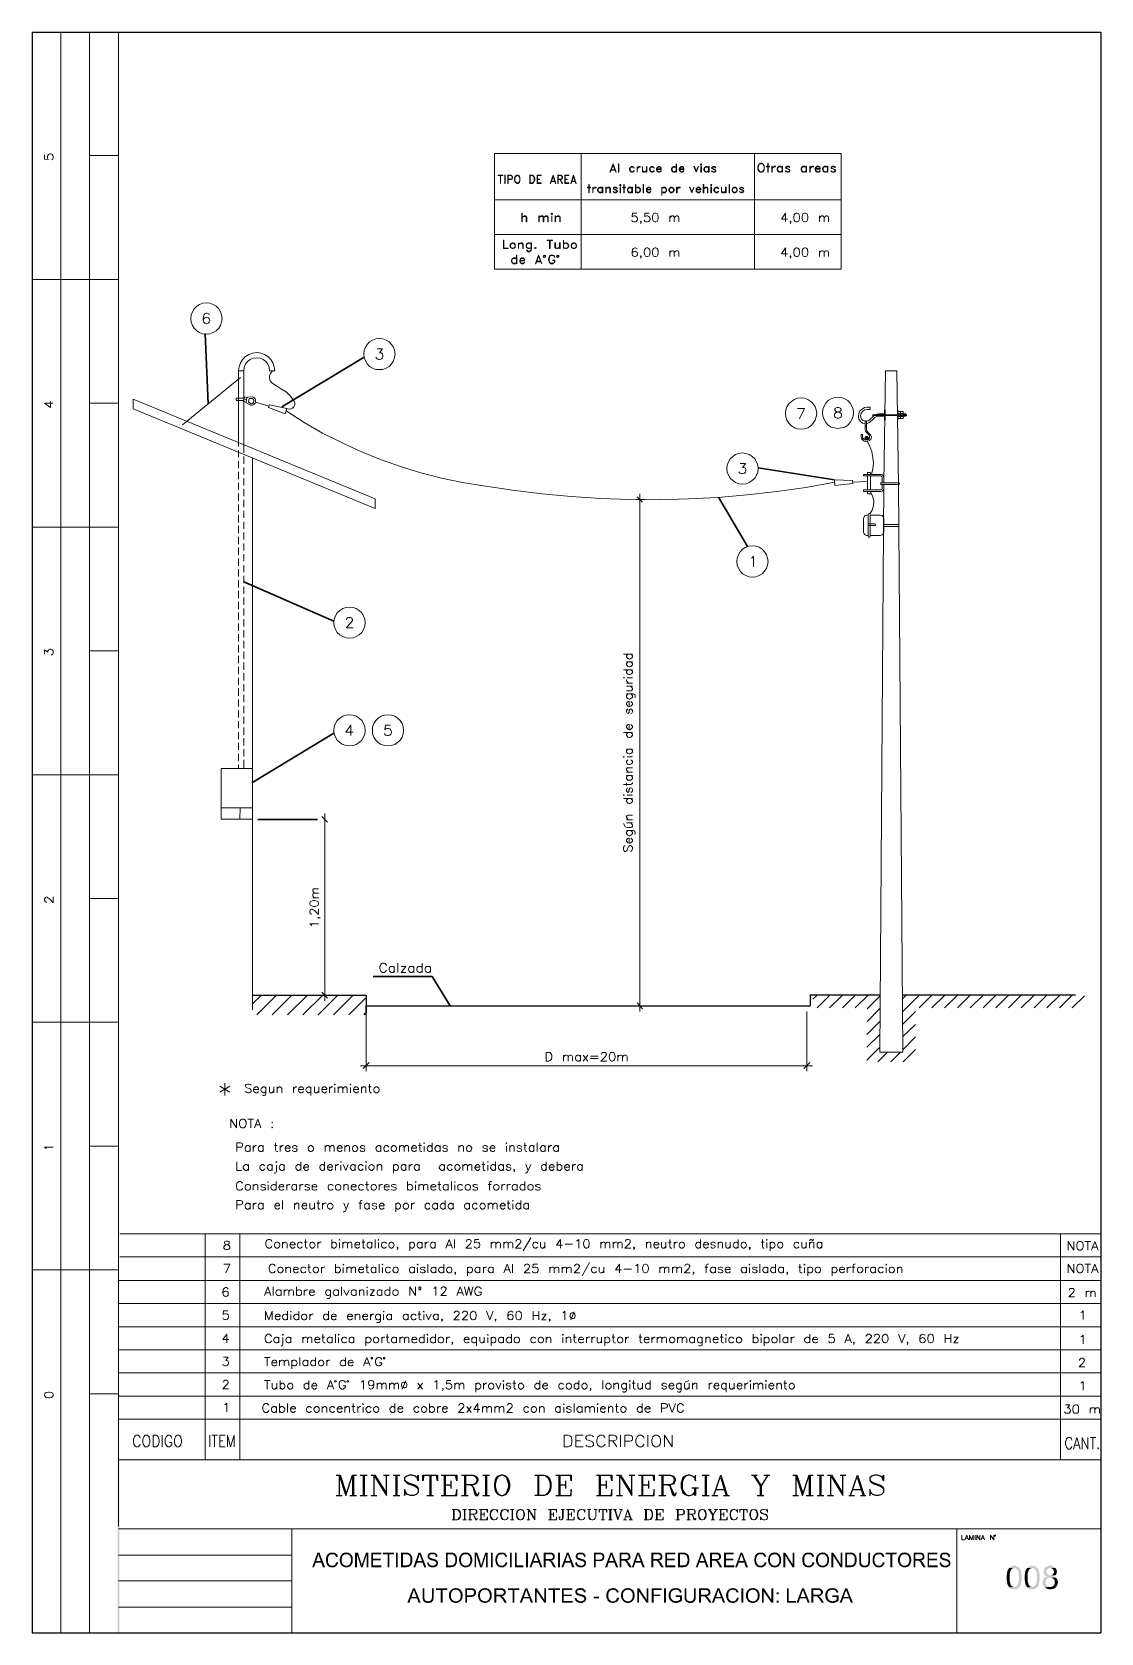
# Paper-space layout 'DGE_BT_008' of a CAD drawing. Header units: millimetres. Extents: x 8 to 202, y 3 to 294.
import ezdxf

# ---------------------------------------------------------------- set-up
doc = ezdxf.new("R2010")
doc.units = ezdxf.units.MM
for name, color, linetype, lineweight in [('DGE_CONTORNOS', 7, 'Continuous', 0), ('DGE_DATOS', 7, 'Continuous', 0), ('DGE_RELLENO', 7, 'Continuous', 0)]:
    doc.layers.add(name, color=color, linetype=linetype, lineweight=lineweight)

# ---------------------------------------------------------------- blocks, each defined once
blk = doc.blocks.new('DGE_BT_008')
at = {"layer": 'DGE_RELLENO', "true_color": 0x000000}
for points in [[(166.1583, 224.3527), (166.116, 224.3527), (166.1583, 224.522)], [(166.116, 224.3527), (166.1583, 224.522), (166.116, 224.522)], [(166.116, 224.395), (166.1583, 224.395), (166.116, 224.2257)], [(166.1583, 224.395), (166.116, 224.2257), (166.1583, 224.2257)], [(166.2853, 224.3527), (166.243, 224.3527), (166.2853, 224.522)], [(166.243, 224.3527), (166.2853, 224.522), (166.243, 224.522)], [(166.243, 224.395), (166.2853, 224.395), (166.243, 224.2257)], [(166.2853, 224.395), (166.243, 224.2257), (166.2853, 224.2257)], [(166.4123, 224.3527), (166.37, 224.3527), (166.4123, 224.522)], [(166.37, 224.3527), (166.4123, 224.522), (166.37, 224.522)], [(166.37, 224.395), (166.4123, 224.395), (166.37, 224.2257)], [(166.4123, 224.395), (166.37, 224.2257), (166.4123, 224.2257)], [(159.0887, 220.3733), (159.004, 220.204), (159.4273, 220.204)], [(159.004, 220.204), (159.0887, 219.9924), (159.4273, 220.204)], [(159.2157, 220.5427), (159.0887, 220.3733), (159.4273, 220.204)], [(159.0887, 219.9924), (159.2157, 219.8653), (159.4273, 220.204)], [(159.4273, 220.585), (159.2157, 220.5427), (159.4273, 220.204)], [(159.2157, 219.8653), (159.4273, 219.7807), (159.4273, 220.204)], [(159.5967, 220.5427), (159.4273, 220.585), (159.4273, 220.204)], [(159.766, 220.3733), (159.5967, 220.5427), (159.4273, 220.204)], [(159.8083, 220.204), (159.766, 220.3733), (159.4273, 220.204)], [(159.4273, 219.7807), (159.5967, 219.8653), (159.4273, 220.204)], [(159.5967, 219.8653), (159.766, 219.9924), (159.4273, 220.204)], [(159.766, 219.9924), (159.8083, 220.204), (159.4273, 220.204)], [(23.4527, 34.8263), (23.7067, 34.5723), (201.9723, 34.8263)], [(23.4527, 3.2456), (23.7067, 34.5723), (23.4527, 34.8263)], [(23.7067, 3.3726), (23.4527, 3.2456), (23.7067, 34.5723)], [(23.7067, 34.5723), (201.9723, 34.8263), (201.8453, 34.5723)], [(201.9723, 34.8263), (201.8453, 34.5723), (201.9723, 34.6993)], [(201.9723, 34.6993), (201.8453, 34.5723), (201.9723, 3.2456)], [(201.8453, 34.5723), (201.9723, 3.2456), (201.8453, 3.3726)], [(60.071, 17.8083), (59.69, 17.8083), (58.7587, 15.1836), (59.0973, 15.1836), (59.3513, 15.988), (60.4097, 15.988), (59.4783, 16.2843), (59.7323, 17.0463), (59.7747, 17.131), (59.7747, 17.2156), (59.817, 17.2579), (59.817, 17.3426), (59.8593, 17.4273), (59.8593, 17.5543)], [(60.071, 17.8083), (59.8593, 17.5543), (59.9017, 17.5119), (59.9017, 17.3849), (59.944, 17.3003), (59.9863, 17.2579), (59.9863, 17.1733), (60.0287, 17.0886), (60.0287, 17.0039), (60.325, 16.2843), (59.4783, 16.2843), (60.4097, 15.988), (60.706, 15.1836), (61.087, 15.1836)], [(62.4417, 17.8506), (62.1453, 17.8506), (62.0607, 17.8083), (62.0183, 17.8083), (61.9337, 17.7659), (61.8913, 17.7659), (61.8067, 17.7236), (61.7643, 17.6813), (61.722, 17.639), (61.6373, 17.5966), (61.595, 17.5543), (61.5527, 17.4696), (61.5103, 17.4273), (61.468, 17.3849), (61.4257, 17.3003), (61.3833, 17.2579), (61.3833, 17.1733), (61.341, 17.131), (61.2987, 17.0463), (61.2987, 16.9193), (61.2563, 16.8346), (61.2563, 16.2419), (61.2987, 16.1573), (61.2987, 16.0303), (61.341, 15.9456), (61.341, 15.9033), (61.3833, 15.8186), (61.4257, 15.7763), (61.4257, 15.6916), (61.468, 15.607), (61.5103, 15.5646), (61.5527, 15.5223), (61.595, 15.4799), (61.6373, 15.3953), (61.722, 15.3529), (61.7643, 15.3106), (61.8067, 15.3106), (61.849, 15.2683), (61.9337, 15.2259), (61.976, 15.2259), (62.0607, 15.1836), (62.2723, 15.1836), (62.357, 15.1413), (62.5263, 15.1413), (62.5687, 15.1836), (62.738, 15.1836), (62.7803, 15.2259), (62.865, 15.2259), (62.9073, 15.2683), (62.9497, 15.3106), (63.0343, 15.3529), (63.0767, 15.3953), (63.119, 15.3953), (62.3993, 15.4376), (62.357, 15.4376), (62.2723, 15.4799), (62.1453, 15.4799), (62.103, 15.5223), (62.0183, 15.5223), (61.976, 15.5646), (61.9337, 15.607), (61.8913, 15.6493), (61.8067, 15.6916), (61.7643, 15.7763), (61.722, 15.8186), (61.722, 15.8609), (61.6797, 15.9456), (61.6373, 16.0303), (61.6373, 16.1573), (61.595, 16.2419), (61.595, 16.8346), (61.6373, 16.9193), (61.6373, 16.9616), (61.6797, 17.0463), (61.6797, 17.0886), (61.722, 17.1733), (61.7643, 17.2156), (61.8067, 17.3003), (61.849, 17.3426), (61.8913, 17.3849), (61.9337, 17.4273), (61.976, 17.4273), (62.0183, 17.4696), (62.0607, 17.5119), (62.1453, 17.5119), (62.1877, 17.5543), (62.3993, 17.5543), (63.1613, 17.5966), (63.119, 17.639), (63.0343, 17.6813), (62.992, 17.6813), (62.9497, 17.7236), (62.9073, 17.7659), (62.8227, 17.8083), (62.7803, 17.8083), (62.6957, 17.8506), (62.484, 17.8506)], [(63.1613, 17.5966), (62.3993, 17.5543), (62.6533, 17.5543), (62.738, 17.5119), (62.7803, 17.4696), (62.8227, 17.4273), (62.865, 17.3849), (62.9073, 17.3426), (62.9497, 17.3003), (62.992, 17.2579), (63.0343, 17.1733), (63.0767, 17.0886), (63.0767, 17.0463), (63.4153, 17.0886), (63.4153, 17.131), (63.373, 17.2156), (63.3307, 17.3003), (63.3307, 17.3426), (63.2883, 17.4273), (63.246, 17.4696), (63.2037, 17.5119)], [(64.1773, 17.5966), (64.135, 17.5543), (64.0927, 17.5119), (64.0503, 17.4696), (64.008, 17.4273), (64.008, 17.3849), (63.9657, 17.3426), (63.9233, 17.2579), (63.881, 17.2156), (63.881, 17.131), (63.8387, 17.0886), (63.8387, 17.0039), (63.7963, 16.9616), (63.7963, 16.7923), (63.754, 16.7076), (63.754, 16.2419), (63.7963, 16.1573), (63.7963, 16.115), (63.8387, 16.0303), (63.8387, 15.9456), (63.881, 15.9033), (63.881, 15.8186), (63.9233, 15.8186), (63.9233, 15.7339), (63.9657, 15.6916), (64.008, 15.607), (64.0503, 15.5646), (64.0927, 15.5223), (64.135, 15.4799), (64.2197, 15.4376), (64.262, 15.3953), (64.3043, 15.3529), (64.3467, 15.3106), (64.4313, 15.2683), (64.4737, 15.2683), (64.516, 15.2259), (64.6007, 15.2259), (64.6853, 15.1836), (64.8123, 15.1836), (64.8547, 15.1413), (64.9393, 15.1413), (65.024, 15.1413), (65.1087, 15.1836), (65.2357, 15.1836), (65.3203, 15.2259), (65.3627, 15.2259), (65.4473, 15.2683), (65.4897, 15.2683), (65.532, 15.3106), (65.5743, 15.3106), (65.6167, 15.3529), (65.7013, 15.3953), (65.7437, 15.4376), (64.9393, 15.4376), (64.8547, 15.4376), (64.8123, 15.4799), (64.6853, 15.4799), (64.6007, 15.5223), (64.5583, 15.5646), (64.4737, 15.607), (64.4313, 15.6493), (64.389, 15.6916), (64.3467, 15.7339), (64.3043, 15.7763), (64.262, 15.8609), (64.2197, 15.9033), (64.1773, 15.9456), (64.1773, 16.0303), (64.135, 16.115), (64.135, 16.1573), (64.0927, 16.2419), (64.0927, 16.7076), (64.135, 16.7923), (64.135, 16.9616), (64.1773, 17.0039), (64.1773, 17.0886), (64.2197, 17.131), (64.262, 17.1733), (64.262, 17.2156), (64.3043, 17.2579), (64.3467, 17.3003), (64.389, 17.3426), (64.4313, 17.3849), (64.516, 17.4273), (64.5583, 17.4696), (64.6007, 17.5119), (64.6853, 17.5119), (64.7277, 17.5543), (64.9393, 17.5543)], [(64.9393, 17.8929), (64.9393, 17.8929), (64.8547, 17.8506), (64.643, 17.8506), (64.6007, 17.8083), (64.516, 17.8083), (64.4737, 17.7659), (64.389, 17.7659), (64.3467, 17.7236), (64.3043, 17.6813), (64.2197, 17.639), (64.1773, 17.5966), (64.9393, 17.5543), (65.151, 17.5543), (65.1933, 17.5119), (65.278, 17.5119), (65.3203, 17.4696), (65.405, 17.4273), (65.4473, 17.4273), (65.4897, 17.3426), (65.532, 17.3003), (65.5743, 17.2579), (65.6167, 17.2156), (65.659, 17.131), (65.7013, 17.0886), (65.7013, 17.0039), (65.7437, 16.9616), (65.7437, 16.8769), (65.786, 16.8346), (65.786, 16.1996), (65.7437, 16.1573), (65.7437, 16.0726), (65.7013, 15.988), (65.7013, 15.9456), (65.659, 15.9033), (65.6167, 15.8186), (65.6167, 15.7763), (65.5743, 15.7339), (65.532, 15.7339), (65.4897, 15.6493), (65.4473, 15.607), (65.405, 15.5646), (65.3203, 15.5646), (65.278, 15.5223), (65.2357, 15.4799), (65.0663, 15.4799), (65.024, 15.4376), (64.9393, 15.4376), (65.7437, 15.4376), (65.786, 15.4799), (65.8283, 15.5646), (65.8707, 15.607), (65.913, 15.6493), (65.9553, 15.7339), (65.9977, 15.7763), (65.9977, 15.8186), (66.04, 15.8609), (66.04, 15.9456), (66.0823, 15.988), (66.0823, 16.1573), (66.1247, 16.1996), (66.1247, 16.7923), (66.0823, 16.8769), (66.0823, 17.0039), (66.04, 17.0886), (66.04, 17.131), (65.9977, 17.2156), (65.9553, 17.3003), (65.913, 17.3426), (65.8707, 17.4273), (65.8283, 17.4696), (65.786, 17.5119), (65.7437, 17.5543), (65.7013, 17.5966), (65.6167, 17.639), (65.5743, 17.6813), (65.532, 17.7236), (65.4897, 17.7659), (65.405, 17.7659), (65.3627, 17.8083), (65.278, 17.8083), (65.2357, 17.8506), (65.024, 17.8506)], [(67.056, 17.8083), (66.548, 17.8083), (66.548, 15.1836), (66.8867, 15.1836), (66.8867, 17.4273)], [(67.056, 17.8083), (66.8867, 17.4273), (67.6063, 15.1836), (67.7757, 15.5646), (67.7333, 15.607), (67.7333, 15.7339), (67.691, 15.8186), (67.6487, 15.8609), (67.6487, 15.988)], [(68.9187, 17.8083), (68.4953, 17.8083), (67.9027, 15.988), (67.8603, 15.9033), (67.818, 15.8186), (67.818, 15.7339), (67.7757, 15.6916), (67.7757, 15.5646), (67.6063, 15.1836), (67.9027, 15.1836), (68.6223, 17.3849)], [(68.9187, 17.8083), (68.6223, 17.3849), (68.6223, 15.1836), (68.9187, 15.1836)], [(71.2893, 17.8083), (69.469, 17.8083), (69.469, 15.1836), (71.3317, 15.1836), (71.3317, 15.5223), (69.8077, 15.5223), (69.8077, 16.4113), (71.1623, 16.4113), (71.1623, 16.7076), (69.8077, 16.7076), (69.8077, 17.5119), (71.2893, 17.5119)], [(73.5753, 17.8083), (71.5857, 17.8083), (71.5857, 17.5119), (72.4323, 17.5119), (72.4323, 15.1836), (72.771, 15.1836), (72.771, 17.5119), (73.5753, 17.5119)], [(73.9563, 17.8083), (74.295, 17.8083), (74.295, 15.1836), (73.9563, 15.1836), (73.9563, 17.8083)], [(75.7343, 17.8083), (74.8877, 17.8083), (74.8877, 15.1836), (75.8613, 15.1836), (75.9037, 15.2259), (76.2, 15.2259), (76.2423, 15.2683), (76.2847, 15.2683), (76.3693, 15.3106), (76.4117, 15.3529), (76.4963, 15.3953), (76.581, 15.4376), (76.6233, 15.4799), (75.2263, 15.5223), (75.2263, 17.5119), (75.7343, 17.5119), (76.581, 17.5543), (76.5387, 17.5966), (76.4963, 17.639), (76.454, 17.6813), (76.3693, 17.7236), (76.327, 17.7236), (76.2423, 17.7659), (76.2, 17.8083), (75.819, 17.8083)], [(76.581, 17.5543), (75.7343, 17.5119), (76.073, 17.5119), (76.1153, 17.4696), (76.1577, 17.4696), (76.2423, 17.4273), (76.2847, 17.3849), (76.327, 17.3426), (76.3693, 17.3003), (76.4117, 17.2156), (76.454, 17.1733), (76.4963, 17.1733), (76.4963, 17.131), (76.5387, 17.0463), (76.5387, 17.0039), (76.581, 16.9193), (76.581, 16.1573), (76.5387, 16.0726), (76.5387, 15.988), (76.4963, 15.9456), (76.454, 15.8609), (76.454, 15.8186), (76.4117, 15.7339), (76.3693, 15.6916), (76.327, 15.6493), (76.2423, 15.607), (76.2, 15.607), (76.1153, 15.5646), (76.0307, 15.5223), (75.2263, 15.5223), (76.6233, 15.4799), (76.6657, 15.5646), (76.708, 15.607), (76.7503, 15.6493), (76.7503, 15.7339), (76.7927, 15.7763), (76.835, 15.8609), (76.835, 15.9033), (76.8773, 15.988), (76.8773, 16.0726), (76.9197, 16.1573), (76.9197, 16.4536), (76.962, 16.5383), (76.962, 16.5806), (76.9197, 16.6653), (76.9197, 16.9616), (76.8773, 17.0039), (76.8773, 17.0886), (76.835, 17.1733), (76.835, 17.2156), (76.7927, 17.2579), (76.7503, 17.3426), (76.7503, 17.3849), (76.708, 17.4273), (76.6657, 17.5119)], [(78.4437, 17.8083), (78.0627, 17.8083), (77.1313, 15.1836), (77.47, 15.1836), (77.7663, 15.988), (78.7823, 15.988), (77.851, 16.2843), (78.105, 17.0463), (78.1473, 17.131), (78.1473, 17.2156), (78.1897, 17.2579), (78.1897, 17.3426), (78.232, 17.4273), (78.232, 17.5543)], [(78.4437, 17.8083), (78.232, 17.5543), (78.2743, 17.5119), (78.2743, 17.4273), (78.3167, 17.3849), (78.3167, 17.3003), (78.359, 17.2579), (78.359, 17.1733), (78.4013, 17.0886), (78.4437, 17.0039), (78.6977, 16.2843), (77.851, 16.2843), (78.7823, 15.988), (79.0787, 15.1836), (79.4597, 15.1836)], [(80.5603, 17.8506), (80.3063, 17.8506), (80.264, 17.8083), (80.1793, 17.8083), (80.137, 17.7659), (80.0523, 17.7659), (80.01, 17.7236), (79.9253, 17.6813), (79.883, 17.639), (79.8407, 17.5543), (79.7983, 17.5119), (79.7983, 17.4696), (79.756, 17.4273), (79.7137, 17.3426), (79.7137, 16.9616), (79.756, 16.8769), (79.7983, 16.8346), (79.7983, 16.7923), (79.8407, 16.7499), (79.883, 16.7076), (79.9253, 16.6653), (80.01, 16.623), (80.0523, 16.5806), (80.0947, 16.5383), (80.1793, 16.5383), (80.2217, 16.4959), (80.3063, 16.4959), (80.3487, 16.4536), (80.4333, 16.4536), (80.518, 16.4113), (80.6027, 16.4113), (80.6873, 16.3689), (80.772, 16.3689), (80.8567, 16.3266), (80.899, 16.3266), (80.9413, 16.2843), (80.9837, 16.2843), (81.0683, 16.2419), (81.1107, 16.1996), (81.153, 16.1573), (81.1953, 16.115), (81.2377, 16.0726), (81.28, 15.988), (81.28, 15.8186), (81.2377, 15.7339), (81.1953, 15.6916), (81.153, 15.6493), (81.1107, 15.607), (81.0683, 15.5646), (80.9837, 15.5223), (80.9413, 15.5223), (80.8567, 15.4799), (79.8407, 15.4799), (79.883, 15.4376), (79.9253, 15.3529), (79.9677, 15.3106), (80.0523, 15.3106), (80.0947, 15.2683), (80.137, 15.2683), (80.1793, 15.2259), (80.2217, 15.2259), (80.3063, 15.1836), (80.518, 15.1836), (80.6027, 15.1413), (80.6873, 15.1413), (80.772, 15.1413), (80.8143, 15.1836), (80.9413, 15.1836), (81.026, 15.2259), (81.0683, 15.2259), (81.153, 15.2683), (81.2377, 15.3106), (81.28, 15.3529), (81.3647, 15.3953), (81.407, 15.4376), (81.4493, 15.4799), (81.4917, 15.5646), (81.4917, 15.607), (81.534, 15.6493), (81.5763, 15.7339), (81.5763, 16.115), (81.534, 16.1996), (81.534, 16.2419), (81.4917, 16.3266), (81.4493, 16.3689), (81.407, 16.4113), (81.3647, 16.4536), (81.28, 16.4959), (81.2377, 16.5383), (81.153, 16.5806), (81.1107, 16.623), (81.026, 16.623), (80.9413, 16.6653), (80.8567, 16.6653), (80.8143, 16.7076), (80.6873, 16.7076), (80.6027, 16.7499), (80.5603, 16.7499), (80.4333, 16.7923), (80.3487, 16.8346), (80.3063, 16.8346), (80.2217, 16.8769), (80.1793, 16.8769), (80.137, 16.9193), (80.0947, 16.9616), (80.0523, 17.0463), (80.01, 17.0886), (80.01, 17.2156), (80.0523, 17.2579), (80.0523, 17.3426), (80.0947, 17.3849), (80.137, 17.4696), (80.1793, 17.4696), (80.2217, 17.5119), (80.3063, 17.5119), (80.3487, 17.5543), (81.3647, 17.5543), (81.28, 17.5966), (81.2377, 17.6813), (81.1953, 17.7236), (81.153, 17.7236), (81.0683, 17.7659), (80.9837, 17.8083), (80.9413, 17.8083), (80.8567, 17.8506), (80.645, 17.8506)], [(81.3647, 17.5543), (80.6027, 17.5543), (80.8143, 17.5543), (80.8567, 17.5119), (80.9413, 17.5119), (80.9837, 17.4696), (81.026, 17.4273), (81.0683, 17.3849), (81.1107, 17.3426), (81.153, 17.3003), (81.153, 17.2156), (81.1953, 17.131), (81.1953, 17.0463), (81.534, 17.0886), (81.4917, 17.1733), (81.4917, 17.3003), (81.4493, 17.3849), (81.407, 17.4273), (81.407, 17.5119), (81.3647, 17.5119)], [(83.8623, 17.8083), (83.0157, 17.8083), (83.0157, 15.1836), (83.9893, 15.1836), (84.0317, 15.2259), (84.328, 15.2259), (84.3703, 15.2683), (84.4127, 15.2683), (84.4973, 15.3106), (84.5397, 15.3529), (84.6243, 15.3953), (84.709, 15.4376), (84.7513, 15.4799), (83.3543, 15.5223), (83.3543, 17.5119), (83.8623, 17.5119), (84.709, 17.5543), (84.6667, 17.5966), (84.6243, 17.639), (84.582, 17.6813), (84.4973, 17.7236), (84.455, 17.7236), (84.3703, 17.7659), (84.328, 17.8083), (83.947, 17.8083)], [(84.709, 17.5543), (83.8623, 17.5119), (84.201, 17.5119), (84.2433, 17.4696), (84.2857, 17.4696), (84.3703, 17.4273), (84.4127, 17.3849), (84.455, 17.3426), (84.4973, 17.3003), (84.5397, 17.2156), (84.582, 17.1733), (84.6243, 17.131), (84.6667, 17.0463), (84.6667, 17.0039), (84.709, 16.9193), (84.709, 16.1573), (84.6667, 16.0726), (84.6667, 15.988), (84.6243, 15.9456), (84.582, 15.8609), (84.5397, 15.8186), (84.5397, 15.7339), (84.4973, 15.6916), (84.455, 15.6493), (84.3703, 15.607), (84.328, 15.607), (84.2433, 15.5646), (84.1587, 15.5223), (83.3543, 15.5223), (84.7513, 15.4799), (84.7937, 15.5646), (84.836, 15.607), (84.8783, 15.6493), (84.8783, 15.7339), (84.9207, 15.7763), (84.963, 15.8609), (84.963, 15.9033), (85.0053, 15.988), (85.0053, 16.0726), (85.0477, 16.1573), (85.0477, 16.9616), (85.0053, 17.0039), (85.0053, 17.0886), (84.963, 17.1733), (84.963, 17.2156), (84.9207, 17.2579), (84.8783, 17.3426), (84.836, 17.3849), (84.836, 17.4273), (84.7937, 17.5119)], [(85.852, 17.5966), (85.8097, 17.5543), (85.7673, 17.5119), (85.725, 17.4696), (85.6827, 17.4273), (85.6403, 17.3849), (85.6403, 17.3426), (85.598, 17.2579), (85.5557, 17.2156), (85.5133, 17.131), (85.5133, 17.0886), (85.471, 17.0039), (85.471, 16.8769), (85.4287, 16.7923), (85.4287, 16.2419), (85.471, 16.1573), (85.471, 16.0303), (85.5133, 15.9456), (85.5557, 15.9033), (85.5557, 15.8186), (85.598, 15.7339), (85.6403, 15.6916), (85.6827, 15.607), (85.725, 15.5646), (85.7673, 15.5223), (85.8097, 15.4799), (85.852, 15.4376), (85.9367, 15.3953), (85.979, 15.3529), (86.0213, 15.3106), (86.0637, 15.2683), (86.1483, 15.2683), (86.1907, 15.2259), (86.2753, 15.2259), (86.3177, 15.1836), (86.487, 15.1836), (86.5293, 15.1413), (86.614, 15.1413), (86.6987, 15.1413), (86.7833, 15.1836), (86.9103, 15.1836), (86.9527, 15.2259), (87.0373, 15.2259), (87.0797, 15.2683), (87.1643, 15.2683), (87.2067, 15.3106), (87.249, 15.3106), (87.2913, 15.3529), (87.3337, 15.3953), (87.4183, 15.4376), (86.614, 15.4376), (86.5293, 15.4376), (86.487, 15.4799), (86.3177, 15.4799), (86.2753, 15.5223), (86.233, 15.5646), (86.1483, 15.607), (86.106, 15.6493), (86.0637, 15.6916), (86.0213, 15.7339), (85.979, 15.7339), (85.9367, 15.7763), (85.9367, 15.8609), (85.8943, 15.9033), (85.852, 15.9456), (85.8097, 16.0303), (85.8097, 16.1573), (85.7673, 16.2419), (85.7673, 16.7923), (85.8097, 16.8769), (85.8097, 16.9616), (85.852, 17.0039), (85.852, 17.0886), (85.8943, 17.131), (85.8943, 17.1733), (85.9367, 17.2156), (85.979, 17.2579), (86.0213, 17.3003), (86.0637, 17.3426), (86.106, 17.3849), (86.1483, 17.4273), (86.233, 17.4696), (86.2753, 17.5119), (86.36, 17.5119), (86.4023, 17.5543), (86.614, 17.5543)], [(86.614, 17.8929), (86.614, 17.8929), (86.5293, 17.8506), (86.3177, 17.8506), (86.2753, 17.8083), (86.1907, 17.8083), (86.1483, 17.7659), (86.0637, 17.7659), (86.0213, 17.7236), (85.979, 17.6813), (85.8943, 17.639), (85.852, 17.5966), (86.614, 17.5543), (86.8257, 17.5543), (86.868, 17.5119), (86.9527, 17.5119), (86.995, 17.4696), (87.0797, 17.4273), (87.122, 17.4273), (87.1643, 17.3426), (87.2067, 17.3003), (87.249, 17.2579), (87.2913, 17.2156), (87.3337, 17.131), (87.376, 17.0886), (87.376, 17.0039), (87.4183, 16.9616), (87.4183, 16.8346), (87.4607, 16.7499), (87.4607, 16.1996), (87.4183, 16.1573), (87.4183, 16.0726), (87.376, 15.988), (87.376, 15.9456), (87.3337, 15.9033), (87.2913, 15.8186), (87.249, 15.7763), (87.2067, 15.7339), (87.1643, 15.6493), (87.122, 15.607), (87.0797, 15.5646), (86.995, 15.5646), (86.9527, 15.5223), (86.868, 15.4799), (86.741, 15.4799), (86.6987, 15.4376), (86.614, 15.4376), (87.4183, 15.4376), (87.4607, 15.4799), (87.503, 15.5646), (87.5453, 15.607), (87.5877, 15.6493), (87.63, 15.7339), (87.6723, 15.7763), (87.6723, 15.8609), (87.7147, 15.9456), (87.7147, 15.988), (87.757, 16.0726), (87.757, 16.1573), (87.7993, 16.1996), (87.7993, 16.7923), (87.757, 16.8769), (87.757, 16.9616), (87.7147, 17.0039), (87.7147, 17.0886), (87.6723, 17.131), (87.6723, 17.2156), (87.63, 17.3003), (87.5877, 17.3426), (87.5453, 17.4273), (87.503, 17.4696), (87.4607, 17.5119), (87.4183, 17.5543), (87.3337, 17.5966), (87.2913, 17.639), (87.249, 17.6813), (87.2067, 17.7236), (87.1643, 17.7659), (87.0797, 17.7659), (87.0373, 17.8083), (86.9527, 17.8083), (86.9103, 17.8506), (86.6987, 17.8506)], [(88.7307, 17.8083), (88.2227, 17.8083), (88.2227, 15.1836), (88.519, 15.1836), (88.519, 17.4273)], [(88.7307, 17.8083), (88.519, 17.4273), (89.2387, 15.1836), (89.408, 15.5646), (89.408, 15.6493), (89.3657, 15.7339), (89.3657, 15.8186), (89.3233, 15.8609), (89.3233, 15.988)], [(90.5933, 17.8083), (90.17, 17.8083), (89.5773, 15.988), (89.535, 15.9033), (89.4927, 15.8186), (89.4927, 15.7339), (89.4503, 15.6916), (89.4503, 15.6493), (89.408, 15.5646), (89.2387, 15.1836), (89.5773, 15.1836), (90.297, 17.3849)], [(90.5933, 17.8083), (90.297, 17.3849), (90.297, 15.1836), (90.5933, 15.1836)], [(91.186, 17.8083), (91.5247, 17.8083), (91.5247, 15.1836), (91.186, 15.1836), (91.186, 17.8083)], [(93.1757, 17.8506), (92.8793, 17.8506), (92.837, 17.8083), (92.7523, 17.8083), (92.71, 17.7659), (92.6253, 17.7659), (92.583, 17.7236), (92.4983, 17.6813), (92.456, 17.639), (92.4137, 17.5966), (92.3713, 17.5543), (92.329, 17.4696), (92.2443, 17.4273), (92.2443, 17.3849), (92.202, 17.3003), (92.1597, 17.2579), (92.1173, 17.1733), (92.075, 17.131), (92.075, 16.9616), (92.0327, 16.9193), (92.0327, 16.7499), (91.9903, 16.7076), (91.9903, 16.3689), (92.0327, 16.3266), (92.0327, 16.115), (92.075, 16.0303), (92.075, 15.9456), (92.1173, 15.9033), (92.1173, 15.8186), (92.1597, 15.7763), (92.202, 15.6916), (92.2443, 15.607), (92.2867, 15.5646), (92.329, 15.5223), (92.3713, 15.4799), (92.4137, 15.3953), (92.456, 15.3529), (92.5407, 15.3106), (92.583, 15.3106), (92.6253, 15.2683), (92.6677, 15.2259), (92.7523, 15.2259), (92.7947, 15.1836), (93.0063, 15.1836), (93.091, 15.1413), (93.2603, 15.1413), (93.345, 15.1836), (93.472, 15.1836), (93.5567, 15.2259), (93.599, 15.2259), (93.6837, 15.2683), (93.726, 15.3106), (93.7683, 15.3529), (93.853, 15.3953), (93.1333, 15.4376), (93.0487, 15.4799), (92.9217, 15.4799), (92.837, 15.5223), (92.7947, 15.5223), (92.71, 15.5646), (92.6677, 15.607), (92.6253, 15.6493), (92.583, 15.6916), (92.5407, 15.7763), (92.4983, 15.8186), (92.456, 15.8609), (92.456, 15.9456), (92.4137, 15.9456), (92.4137, 16.0726), (92.3713, 16.1573), (92.3713, 16.2843), (92.329, 16.3689), (92.329, 16.6653), (92.3713, 16.7499), (92.3713, 16.9193), (92.4137, 16.9616), (92.4137, 17.0463), (92.456, 17.0886), (92.456, 17.1733), (92.4983, 17.2156), (92.5407, 17.3003), (92.583, 17.3426), (92.6253, 17.3849), (92.71, 17.4273), (92.7523, 17.4696), (92.837, 17.5119), (92.8793, 17.5119), (92.964, 17.5543), (93.1757, 17.5543), (93.8953, 17.5966), (93.853, 17.639), (93.8107, 17.6813), (93.7683, 17.6813), (93.726, 17.7236), (93.6413, 17.7659), (93.599, 17.8083), (93.5143, 17.8083), (93.472, 17.8506), (93.2603, 17.8506)], [(93.8953, 17.5966), (93.1757, 17.5543), (93.4297, 17.5543), (93.472, 17.5119), (93.5143, 17.4696), (93.599, 17.4273), (93.6413, 17.3849), (93.6837, 17.3426), (93.726, 17.3003), (93.7683, 17.2579), (93.7683, 17.1733), (93.8107, 17.0886), (93.853, 17.0463), (94.1493, 17.0886), (94.1493, 17.131), (94.107, 17.2156), (94.107, 17.3003), (94.0647, 17.3426), (94.0223, 17.4273), (93.98, 17.4696), (93.9377, 17.5119)], [(94.6573, 17.8083), (94.996, 17.8083), (94.996, 15.1836), (94.6573, 15.1836), (94.6573, 17.8083)], [(95.885, 17.8083), (95.5463, 17.8083), (95.5463, 15.1836), (97.1127, 15.1836), (97.1127, 15.5223), (95.885, 15.5223)], [(97.5783, 17.8083), (97.917, 17.8083), (97.917, 15.1836), (97.5783, 15.1836), (97.5783, 17.8083)], [(99.5257, 17.8083), (99.187, 17.8083), (98.2133, 15.1836), (98.552, 15.1836), (98.8483, 15.988), (99.8643, 15.988), (98.933, 16.2843), (99.187, 17.0463), (99.2293, 17.131), (99.2717, 17.2156), (99.2717, 17.3426), (99.314, 17.4273), (99.314, 17.4696), (99.3563, 17.5543)], [(99.5257, 17.8083), (99.3563, 17.5543), (99.3563, 17.4273), (99.3987, 17.3849), (99.3987, 17.3003), (99.441, 17.2579), (99.441, 17.1733), (99.4833, 17.0886), (99.5257, 17.0039), (99.7797, 16.2843), (98.933, 16.2843), (99.8643, 15.988), (100.1607, 15.1836), (100.5417, 15.1836)], [(101.8963, 17.8083), (100.7957, 17.8083), (100.7957, 15.1836), (101.1343, 15.1836), (101.1343, 16.3689), (101.5153, 16.3689), (102.108, 16.4113), (102.235, 16.4113), (102.3197, 16.4536), (102.362, 16.4536), (102.4467, 16.4959), (102.489, 16.5383), (102.5313, 16.5383), (102.5737, 16.5806), (102.616, 16.623), (102.6583, 16.6653), (101.1343, 16.6653), (101.1343, 17.5543), (101.9387, 17.5543), (102.6583, 17.5966), (102.5737, 17.639), (102.5313, 17.6813), (102.489, 17.7236), (102.4043, 17.7659), (102.362, 17.7659), (102.2773, 17.8083), (102.0233, 17.8083)], [(102.6583, 17.5966), (101.9387, 17.5543), (102.0233, 17.5119), (102.1927, 17.5119), (102.235, 17.4696), (102.2773, 17.4696), (102.3197, 17.4273), (102.362, 17.3849), (102.4043, 17.3003), (102.4467, 17.2579), (102.4467, 16.9193), (102.4043, 16.8769), (102.362, 16.8346), (102.3197, 16.7923), (102.2773, 16.7499), (102.1927, 16.7076), (102.1503, 16.7076), (102.0657, 16.6653), (101.1343, 16.6653), (102.6583, 16.6653), (102.7007, 16.7076), (102.7007, 16.7499), (102.743, 16.8346), (102.7853, 16.8769), (102.7853, 17.3003), (102.743, 17.3849), (102.743, 17.4273), (102.7007, 17.5119), (102.7007, 17.5543)], [(103.378, 17.8083), (103.7167, 17.8083), (103.7167, 15.1836), (103.378, 15.1836), (103.378, 17.8083)], [(105.3253, 17.8083), (104.9867, 17.8083), (104.013, 15.1836), (104.3517, 15.1836), (104.648, 15.988), (105.664, 15.988), (104.7327, 16.2843), (104.9867, 17.0463), (105.029, 17.0463), (105.029, 17.131), (105.0713, 17.2156), (105.0713, 17.2579), (105.1137, 17.3426), (105.1137, 17.4696), (105.156, 17.5543)], [(105.3253, 17.8083), (105.156, 17.5543), (105.156, 17.4273), (105.1983, 17.3849), (105.1983, 17.3003), (105.2407, 17.2579), (105.2407, 17.1733), (105.283, 17.0886), (105.3253, 17.0039), (105.5793, 16.2843), (104.7327, 16.2843), (105.664, 15.988), (105.9603, 15.1836), (106.3413, 15.1836)], [(107.4843, 17.8506), (107.188, 17.8506), (107.1457, 17.8083), (107.061, 17.8083), (107.0187, 17.7659), (106.934, 17.7659), (106.8917, 17.7236), (106.8493, 17.6813), (106.7647, 17.639), (106.7223, 17.5543), (106.68, 17.5119), (106.68, 17.4696), (106.6377, 17.4273), (106.6377, 17.3426), (106.5953, 17.3003), (106.5953, 17.0039), (106.6377, 16.9616), (106.6377, 16.8769), (106.68, 16.8346), (106.68, 16.7923), (106.7223, 16.7499), (106.7647, 16.7076), (106.807, 16.6653), (106.8917, 16.623), (106.934, 16.5806), (106.9763, 16.5806), (107.0187, 16.5383), (107.061, 16.5383), (107.1033, 16.4959), (107.188, 16.4959), (107.2727, 16.4536), (107.3573, 16.4536), (107.442, 16.4113), (107.4843, 16.4113), (107.569, 16.3689), (107.6537, 16.3689), (107.7383, 16.3266), (107.7807, 16.3266), (107.823, 16.2843), (107.8653, 16.2843), (107.95, 16.2419), (107.9923, 16.1996), (108.077, 16.1573), (108.077, 16.115), (108.1193, 16.115), (108.1193, 16.0726), (108.1617, 15.988), (108.1617, 15.8186), (108.1193, 15.7339), (108.077, 15.6916), (108.077, 15.6493), (107.9923, 15.607), (107.95, 15.5646), (107.8653, 15.5223), (107.823, 15.5223), (107.7383, 15.4799), (106.7223, 15.4799), (106.7647, 15.4376), (106.807, 15.3529), (106.8493, 15.3106), (106.934, 15.3106), (106.9763, 15.2683), (107.0187, 15.2683), (107.061, 15.2259), (107.1457, 15.2259), (107.188, 15.1836), (107.3997, 15.1836), (107.4843, 15.1413), (107.569, 15.1413), (107.6537, 15.1413), (107.696, 15.1836), (107.8653, 15.1836), (107.9077, 15.2259), (107.9923, 15.2259), (108.0347, 15.2683), (108.077, 15.2683), (108.1193, 15.3106), (108.204, 15.3529), (108.2463, 15.3953), (108.2887, 15.4376), (108.331, 15.4799), (108.3733, 15.5646), (108.4157, 15.607), (108.4157, 15.6493), (108.458, 15.7339), (108.458, 15.8609), (108.5003, 15.9456), (108.5003, 15.988), (108.458, 16.0726), (108.458, 16.1996), (108.4157, 16.2419), (108.3733, 16.3266), (108.331, 16.3689), (108.2887, 16.4113), (108.2463, 16.4536), (108.204, 16.4959), (108.1193, 16.5383), (108.077, 16.5806), (108.0347, 16.5806), (107.9923, 16.623), (107.9077, 16.623), (107.823, 16.6653), (107.7807, 16.6653), (107.696, 16.7076), (107.6113, 16.7076), (107.5267, 16.7499), (107.442, 16.7499), (107.3573, 16.7923), (107.2727, 16.8346), (107.188, 16.8346), (107.1457, 16.8769), (107.061, 16.8769), (107.0187, 16.9193), (106.9763, 16.9616), (106.934, 17.0463), (106.934, 17.0886), (106.8917, 17.1733), (106.934, 17.2156), (106.934, 17.2579), (106.9763, 17.3426), (106.9763, 17.3849), (107.061, 17.4696), (107.1457, 17.5119), (107.188, 17.5119), (107.2303, 17.5543), (108.2463, 17.5543), (108.204, 17.5966), (108.1617, 17.6813), (108.077, 17.7236), (108.0347, 17.7236), (107.95, 17.7659), (107.8653, 17.8083), (107.823, 17.8083), (107.7383, 17.8506), (107.5267, 17.8506)], [(108.2463, 17.5543), (107.4843, 17.5543), (107.696, 17.5543), (107.7807, 17.5119), (107.823, 17.5119), (107.8653, 17.4696), (107.9077, 17.4273), (107.95, 17.3849), (107.9923, 17.3426), (108.0347, 17.3003), (108.077, 17.2156), (108.077, 17.0463), (108.4157, 17.0886), (108.4157, 17.1733), (108.3733, 17.2579), (108.3733, 17.3003), (108.331, 17.3849), (108.331, 17.4273), (108.2887, 17.5119)], [(110.8287, 17.8083), (109.8973, 17.8083), (109.8973, 15.1836), (110.236, 15.1836), (110.236, 16.2843), (111.252, 16.2843), (111.2943, 16.3266), (111.379, 16.3266), (111.4213, 16.3689), (111.4637, 16.4113), (111.506, 16.4113), (111.5483, 16.4536), (111.5907, 16.4959), (111.633, 16.5383), (110.236, 16.5806), (110.236, 17.5119), (111.6753, 17.5119), (111.633, 17.5966), (111.5907, 17.639), (111.506, 17.6813), (111.4637, 17.7236), (111.4213, 17.7236), (111.379, 17.7659), (111.2943, 17.7659), (111.2097, 17.8083), (110.9133, 17.8083)], [(111.6753, 17.5119), (110.871, 17.5119), (111.1673, 17.5119), (111.2097, 17.4696), (111.2943, 17.4273), (111.3367, 17.3849), (111.379, 17.3426), (111.4213, 17.2579), (111.4637, 17.2156), (111.4637, 16.9193), (111.4213, 16.8769), (111.4213, 16.7923), (111.379, 16.7499), (111.3367, 16.7076), (111.2943, 16.6653), (111.252, 16.623), (111.1673, 16.623), (111.125, 16.5806), (110.236, 16.5806), (111.633, 16.5383), (111.6753, 16.5806), (111.7177, 16.6653), (111.7177, 16.7076), (111.76, 16.7923), (111.76, 16.8346), (111.8023, 16.9193), (111.8023, 17.2156), (111.76, 17.3003), (111.76, 17.3426), (111.7177, 17.4273), (111.7177, 17.4696)], [(113.2417, 17.8083), (112.903, 17.8083), (111.9293, 15.1836), (112.3103, 15.1836), (112.5643, 15.988), (113.6227, 15.988), (112.649, 16.2843), (112.9453, 17.0463), (112.9877, 17.131), (112.9877, 17.2156), (113.03, 17.2579), (113.03, 17.4273), (113.0723, 17.4696), (113.0723, 17.5543)], [(113.2417, 17.8083), (113.0723, 17.5543), (113.0723, 17.5119), (113.1147, 17.4273), (113.1147, 17.3849), (113.157, 17.3003), (113.157, 17.2579), (113.1993, 17.1733), (113.2417, 17.0886), (113.2417, 17.0039), (113.4957, 16.2843), (112.649, 16.2843), (113.6227, 15.988), (113.919, 15.1836), (114.3, 15.1836)], [(115.6547, 17.8083), (114.554, 17.8083), (114.554, 15.1836), (114.8927, 15.1836), (114.8927, 16.3689), (115.2737, 16.3689), (115.824, 16.4113), (115.951, 16.4113), (116.0357, 16.4536), (116.1203, 16.4536), (116.1627, 16.4959), (116.2473, 16.5383), (116.2897, 16.5383), (116.332, 16.5806), (116.3743, 16.623), (116.3743, 16.6653), (114.8927, 16.6653), (114.8927, 17.5543), (115.6547, 17.5543), (116.3743, 17.5966), (116.332, 17.639), (116.2897, 17.6813), (116.205, 17.7236), (116.1627, 17.7659), (116.078, 17.7659), (116.0357, 17.8083), (115.7393, 17.8083)], [(116.3743, 17.5966), (115.6547, 17.5543), (115.697, 17.5543), (115.7817, 17.5119), (115.9087, 17.5119), (115.9933, 17.4696), (116.0357, 17.4696), (116.078, 17.4273), (116.1203, 17.3849), (116.1627, 17.3003), (116.1627, 17.2579), (116.205, 17.1733), (116.205, 17.0039), (116.1627, 16.9193), (116.1203, 16.8769), (116.1203, 16.8346), (116.078, 16.7923), (115.9933, 16.7499), (115.951, 16.7076), (115.8663, 16.7076), (115.824, 16.6653), (114.8927, 16.6653), (116.3743, 16.6653), (116.4167, 16.7076), (116.459, 16.7499), (116.5013, 16.8346), (116.5013, 16.8769), (116.5437, 16.9616), (116.5437, 17.2579), (116.5013, 17.3003), (116.5013, 17.3849), (116.459, 17.4273), (116.459, 17.5119), (116.4167, 17.5543)], [(118.11, 17.8083), (117.729, 17.8083), (116.7977, 15.1836), (117.1363, 15.1836), (117.3903, 15.988), (118.4487, 15.988), (117.5173, 16.2843), (117.7713, 17.0463), (117.8137, 17.131), (117.8137, 17.2156), (117.856, 17.2579), (117.856, 17.3426), (117.8983, 17.4273), (117.8983, 17.5543)], [(118.11, 17.8083), (117.8983, 17.5543), (117.9407, 17.5119), (117.9407, 17.4273), (117.983, 17.3849), (117.983, 17.3003), (118.0253, 17.2579), (118.0253, 17.1733), (118.0677, 17.0886), (118.11, 17.0039), (118.364, 16.2843), (117.5173, 16.2843), (118.4487, 15.988), (118.745, 15.1836), (119.126, 15.1836)], [(121.4543, 17.8083), (120.3537, 17.8083), (120.3537, 15.1836), (120.6923, 15.1836), (120.6923, 16.3689), (121.0733, 16.3689), (121.6237, 16.4113), (121.793, 16.4113), (121.8353, 16.4536), (121.92, 16.4536), (121.9623, 16.4959), (122.047, 16.5383), (122.0893, 16.5383), (122.1317, 16.5806), (122.174, 16.623), (122.174, 16.6653), (120.6923, 16.6653), (120.6923, 17.5543), (121.4543, 17.5543), (122.174, 17.5966), (122.1317, 17.639), (122.0893, 17.6813), (122.047, 17.7236), (121.9623, 17.7659), (121.8777, 17.7659), (121.8353, 17.8083), (121.539, 17.8083)], [(122.174, 17.5966), (121.4543, 17.5543), (121.4967, 17.5543), (121.5813, 17.5119), (121.7083, 17.5119), (121.793, 17.4696), (121.8353, 17.4696), (121.8777, 17.4273), (121.92, 17.3849), (121.9623, 17.3003), (122.0047, 17.2579), (122.0047, 17.0039), (121.9623, 16.9193), (121.92, 16.8769), (121.92, 16.8346), (121.8777, 16.7923), (121.793, 16.7499), (121.7507, 16.7076), (121.666, 16.7076), (121.6237, 16.6653), (120.6923, 16.6653), (122.174, 16.6653), (122.2163, 16.7076), (122.2587, 16.7499), (122.301, 16.8346), (122.301, 16.8769), (122.3433, 16.9616), (122.3433, 17.3003), (122.301, 17.3849), (122.2587, 17.4273), (122.2587, 17.5119), (122.2163, 17.5543)], [(124.6717, 17.8083), (122.8513, 17.8083), (122.8513, 15.1836), (124.714, 15.1836), (124.714, 15.5223), (123.19, 15.5223), (123.19, 16.4113), (124.587, 16.4113), (124.587, 16.7076), (123.19, 16.7076), (123.19, 17.5119), (124.6717, 17.5119)], [(126.0263, 17.8083), (125.1797, 17.8083), (125.1797, 15.1836), (126.1533, 15.1836), (126.238, 15.2259), (126.492, 15.2259), (126.5343, 15.2683), (126.619, 15.2683), (126.6613, 15.3106), (126.746, 15.3529), (126.7883, 15.3953), (126.8307, 15.3953), (126.873, 15.4376), (126.9153, 15.4799), (125.5183, 15.5223), (125.5183, 17.5119), (126.0263, 17.5119), (126.9153, 17.5543), (126.873, 17.5966), (126.7883, 17.639), (126.746, 17.6813), (126.7037, 17.7236), (126.619, 17.7236), (126.5767, 17.7659), (126.492, 17.8083), (126.111, 17.8083)], [(126.9153, 17.5543), (126.0263, 17.5119), (126.365, 17.5119), (126.4073, 17.4696), (126.492, 17.4696), (126.5343, 17.4273), (126.5767, 17.3849), (126.6613, 17.3426), (126.7037, 17.3003), (126.746, 17.2156), (126.7883, 17.1733), (126.7883, 17.131), (126.8307, 17.0463), (126.8307, 17.0039), (126.873, 16.9193), (126.873, 16.7923), (126.9153, 16.7076), (126.9153, 16.3689), (126.873, 16.2843), (126.873, 16.0726), (126.8307, 16.0303), (126.8307, 15.988), (126.7883, 15.9456), (126.7883, 15.8609), (126.746, 15.8186), (126.7037, 15.7339), (126.6613, 15.6916), (126.619, 15.6493), (126.5767, 15.607), (126.492, 15.607), (126.4497, 15.5646), (126.4073, 15.5646), (126.3227, 15.5223), (125.5183, 15.5223), (126.9153, 15.4799), (126.9577, 15.5646), (127, 15.607), (127.0423, 15.6493), (127.0847, 15.7339), (127.0847, 15.7763), (127.127, 15.8609), (127.1693, 15.9033), (127.1693, 16.0303), (127.2117, 16.0726), (127.2117, 16.2419), (127.254, 16.2843), (127.254, 16.7499), (127.2117, 16.7923), (127.2117, 16.9616), (127.1693, 17.0039), (127.1693, 17.1733), (127.127, 17.2156), (127.0847, 17.2579), (127.0847, 17.3426), (127.0423, 17.3849), (127, 17.4273), (126.9577, 17.5119)], [(129.7093, 17.8083), (129.3707, 17.8083), (128.397, 15.1836), (128.7357, 15.1836), (129.032, 15.988), (130.048, 15.988), (129.1167, 16.2843), (129.3707, 17.0463), (129.413, 17.131), (129.4553, 17.2156), (129.4553, 17.3426), (129.4977, 17.4273), (129.4977, 17.4696), (129.54, 17.5543)], [(129.7093, 17.8083), (129.54, 17.5543), (129.54, 17.4273), (129.5823, 17.3849), (129.5823, 17.3003), (129.6247, 17.2579), (129.6247, 17.1733), (129.667, 17.0886), (129.7093, 17.0039), (129.9633, 16.2843), (129.1167, 16.2843), (130.048, 15.988), (130.3443, 15.1836), (130.7253, 15.1836)], [(132.08, 17.8083), (130.9793, 17.8083), (130.9793, 15.1836), (131.318, 15.1836), (131.318, 16.3689), (131.699, 16.3689), (132.2917, 16.4113), (132.4187, 16.4113), (132.5033, 16.4536), (132.5457, 16.4536), (132.6303, 16.4959), (132.6727, 16.5383), (132.715, 16.5383), (132.7573, 16.5806), (132.7997, 16.623), (132.842, 16.6653), (131.318, 16.6653), (131.318, 17.5543), (132.1223, 17.5543), (132.842, 17.5966), (132.7573, 17.639), (132.715, 17.6813), (132.6727, 17.7236), (132.588, 17.7659), (132.5457, 17.7659), (132.461, 17.8083), (132.207, 17.8083)], [(132.842, 17.5966), (132.1223, 17.5543), (132.207, 17.5119), (132.3763, 17.5119), (132.4187, 17.4696), (132.461, 17.4696), (132.5033, 17.4273), (132.5457, 17.3849), (132.588, 17.3003), (132.6303, 17.2579), (132.6303, 16.9193), (132.588, 16.8769), (132.5457, 16.8346), (132.5033, 16.7923), (132.461, 16.7499), (132.3763, 16.7076), (132.334, 16.7076), (132.2493, 16.6653), (131.318, 16.6653), (132.842, 16.6653), (132.8843, 16.7076), (132.8843, 16.7499), (132.9267, 16.8346), (132.969, 16.8769), (132.969, 17.3003), (132.9267, 17.3849), (132.9267, 17.4273), (132.8843, 17.5119), (132.8843, 17.5543)], [(135.2973, 17.8083), (133.5193, 17.8083), (133.5193, 15.1836), (135.382, 15.1836), (135.382, 15.5223), (133.858, 15.5223), (133.858, 16.4113), (135.2127, 16.4113), (135.2127, 16.7076), (133.858, 16.7076), (133.858, 17.5119), (135.2973, 17.5119)], [(136.8637, 17.8083), (136.525, 17.8083), (135.5513, 15.1836), (135.89, 15.1836), (136.1863, 15.988), (137.2023, 15.988), (136.271, 16.2843), (136.525, 17.0463), (136.5673, 17.0463), (136.5673, 17.131), (136.6097, 17.2156), (136.6097, 17.2579), (136.652, 17.3426), (136.652, 17.4696), (136.6943, 17.5543)], [(136.8637, 17.8083), (136.6943, 17.5543), (136.6943, 17.4273), (136.7367, 17.3849), (136.7367, 17.3003), (136.779, 17.2579), (136.779, 17.1733), (136.8213, 17.0886), (136.8637, 17.0039), (137.1177, 16.2843), (136.271, 16.2843), (137.2023, 15.988), (137.4987, 15.1836), (137.8797, 15.1836)], [(140.208, 17.8506), (139.9117, 17.8506), (139.827, 17.8083), (139.7847, 17.8083), (139.7, 17.7659), (139.6577, 17.7659), (139.573, 17.7236), (139.5307, 17.6813), (139.4883, 17.639), (139.4037, 17.5966), (139.3613, 17.5543), (139.319, 17.4696), (139.2767, 17.4273), (139.2343, 17.3849), (139.192, 17.3003), (139.1497, 17.2579), (139.1497, 17.1733), (139.1073, 17.131), (139.1073, 17.0463), (139.065, 16.9616), (139.065, 16.8346), (139.0227, 16.7499), (139.0227, 16.2419), (139.065, 16.1573), (139.065, 16.0303), (139.1073, 15.9456), (139.1073, 15.9033), (139.1497, 15.8186), (139.192, 15.7763), (139.2343, 15.6916), (139.2343, 15.607), (139.2767, 15.5646), (139.319, 15.5223), (139.4037, 15.4799), (139.446, 15.3953), (139.4883, 15.3529), (139.5307, 15.3106), (139.573, 15.3106), (139.6577, 15.2683), (139.7, 15.2259), (139.7423, 15.2259), (139.827, 15.1836), (140.0387, 15.1836), (140.1233, 15.1413), (140.208, 15.1413), (140.2927, 15.1413), (140.3773, 15.1836), (140.5043, 15.1836), (140.5467, 15.2259), (140.6313, 15.2259), (140.6737, 15.2683), (140.7583, 15.3106), (140.8007, 15.3529), (140.843, 15.3953), (140.8853, 15.3953), (140.1657, 15.4376), (140.1233, 15.4376), (140.081, 15.4799), (139.9117, 15.4799), (139.8693, 15.5223), (139.7847, 15.5223), (139.7423, 15.5646), (139.7, 15.607), (139.6577, 15.6493), (139.6153, 15.6916), (139.573, 15.7763), (139.5307, 15.8186), (139.4883, 15.8609), (139.446, 15.9456), (139.446, 16.0303), (139.4037, 16.0726), (139.4037, 16.2419), (139.3613, 16.2843), (139.3613, 16.7499), (139.4037, 16.8346), (139.4037, 16.9616), (139.446, 17.0463), (139.446, 17.0886), (139.4883, 17.1733), (139.5307, 17.2156), (139.573, 17.3003), (139.6153, 17.3426), (139.6577, 17.3849), (139.7, 17.4273), (139.7423, 17.4273), (139.7847, 17.4696), (139.827, 17.5119), (139.9117, 17.5119), (139.954, 17.5543), (140.208, 17.5543), (140.9277, 17.5966), (140.8853, 17.639), (140.843, 17.6813), (140.8007, 17.6813), (140.716, 17.7236), (140.6737, 17.7659), (140.6313, 17.8083), (140.5467, 17.8083), (140.5043, 17.8506), (140.2927, 17.8506)], [(140.9277, 17.5966), (140.208, 17.5543), (140.4197, 17.5543), (140.5043, 17.5119), (140.5467, 17.4696), (140.589, 17.4273), (140.6313, 17.3849), (140.6737, 17.3426), (140.716, 17.3003), (140.7583, 17.2579), (140.8007, 17.1733), (140.843, 17.0886), (140.843, 17.0463), (141.1817, 17.0886), (141.1817, 17.131), (141.1393, 17.2156), (141.097, 17.3003), (141.097, 17.3426), (141.0547, 17.4273), (141.0123, 17.4696), (140.97, 17.5119)], [(141.9437, 17.5966), (141.9013, 17.5543), (141.859, 17.5119), (141.859, 17.4696), (141.8167, 17.4273), (141.7743, 17.3849), (141.732, 17.3426), (141.6897, 17.2579), (141.6897, 17.2156), (141.6473, 17.131), (141.605, 17.0886), (141.605, 17.0039), (141.5627, 16.9616), (141.5627, 16.7076), (141.5203, 16.623), (141.5203, 16.3266), (141.5627, 16.2419), (141.5627, 16.115), (141.605, 16.0303), (141.605, 15.9456), (141.6473, 15.9033), (141.6897, 15.8186), (141.732, 15.7339), (141.732, 15.6916), (141.7743, 15.607), (141.8167, 15.5646), (141.859, 15.5223), (141.9437, 15.4799), (141.986, 15.4376), (142.0283, 15.3953), (142.113, 15.3529), (142.113, 15.3106), (142.1977, 15.2683), (142.24, 15.2683), (142.3247, 15.2259), (142.367, 15.2259), (142.4517, 15.1836), (142.5787, 15.1836), (142.6633, 15.1413), (142.7903, 15.1413), (142.875, 15.1836), (143.002, 15.1836), (143.0867, 15.2259), (143.129, 15.2259), (143.2137, 15.2683), (143.256, 15.2683), (143.3407, 15.3106), (143.383, 15.3529), (143.4677, 15.3953), (143.51, 15.4376), (142.7057, 15.4376), (142.6633, 15.4376), (142.5787, 15.4799), (142.4517, 15.4799), (142.367, 15.5223), (142.3247, 15.5646), (142.2823, 15.607), (142.1977, 15.6493), (142.1553, 15.6916), (142.113, 15.7339), (142.0707, 15.7763), (142.0283, 15.8609), (141.986, 15.9033), (141.9437, 15.9456), (141.9437, 16.0303), (141.9013, 16.115), (141.9013, 16.2419), (141.859, 16.3266), (141.859, 16.623), (141.9013, 16.7076), (141.9013, 16.9616), (141.9437, 17.0039), (141.9437, 17.0886), (141.986, 17.131), (142.0283, 17.1733), (142.0707, 17.2156), (142.0707, 17.2579), (142.113, 17.3003), (142.1553, 17.3426), (142.1977, 17.3849), (142.2823, 17.4273), (142.3247, 17.4696), (142.4093, 17.5119), (142.4517, 17.5119), (142.5363, 17.5543), (142.7057, 17.5543)], [(142.7057, 17.8929), (142.7057, 17.8929), (142.621, 17.8506), (142.4517, 17.8506), (142.367, 17.8083), (142.2823, 17.8083), (142.24, 17.7659), (142.1977, 17.7659), (142.113, 17.7236), (142.0707, 17.6813), (142.0283, 17.639), (141.9437, 17.5966), (142.7057, 17.5543), (142.9173, 17.5543), (143.002, 17.5119), (143.0443, 17.5119), (143.129, 17.4696), (143.1713, 17.4273), (143.2137, 17.4273), (143.256, 17.3426), (143.2983, 17.3003), (143.383, 17.2579), (143.383, 17.2156), (143.4253, 17.131), (143.4677, 17.0886), (143.51, 17.0039), (143.51, 16.9616), (143.5523, 16.8769), (143.5523, 16.5806), (143.5947, 16.4959), (143.5523, 16.4536), (143.5523, 16.1573), (143.51, 16.0726), (143.51, 15.988), (143.4677, 15.9456), (143.4253, 15.9033), (143.4253, 15.8186), (143.383, 15.7763), (143.3407, 15.7339), (143.256, 15.6493), (143.2137, 15.607), (143.1713, 15.5646), (143.129, 15.5646), (143.0443, 15.5223), (143.002, 15.4799), (142.875, 15.4799), (142.7903, 15.4376), (142.7057, 15.4376), (143.51, 15.4376), (143.5523, 15.4799), (143.5947, 15.5646), (143.637, 15.607), (143.6793, 15.6493), (143.7217, 15.7339), (143.764, 15.7763), (143.764, 15.8186), (143.8063, 15.8609), (143.8063, 15.9456), (143.8487, 15.988), (143.8487, 16.0726), (143.891, 16.1573), (143.891, 16.3689), (143.9333, 16.4113), (143.9333, 16.5806), (143.891, 16.6653), (143.891, 16.8769), (143.8487, 16.9616), (143.8487, 17.0039), (143.8063, 17.0886), (143.8063, 17.131), (143.764, 17.2156), (143.7217, 17.3003), (143.6793, 17.3426), (143.637, 17.4273), (143.5947, 17.4696), (143.5523, 17.5119), (143.51, 17.5543), (143.4677, 17.5966), (143.4253, 17.639), (143.3407, 17.6813), (143.2983, 17.7236), (143.256, 17.7659), (143.2137, 17.7659), (143.129, 17.8083), (143.0867, 17.8083), (143.002, 17.8506), (142.7903, 17.8506)], [(144.653, 17.8083), (144.3143, 17.8083), (144.3143, 15.1836), (144.653, 15.1836), (144.653, 17.2579)], [(144.653, 17.8083), (144.653, 17.2579), (145.9653, 15.1836), (145.9653, 15.7763)], [(146.304, 17.8083), (145.9653, 17.8083), (145.9653, 15.1836), (146.304, 15.1836)], [(148.8863, 17.8506), (148.6323, 17.8506), (148.5477, 17.8083), (148.5053, 17.8083), (148.4207, 17.7659), (148.3783, 17.7659), (148.2937, 17.7236), (148.2513, 17.6813), (148.1667, 17.639), (148.1243, 17.5966), (148.082, 17.5543), (148.0397, 17.4696), (147.9973, 17.4273), (147.955, 17.3849), (147.9127, 17.3003), (147.8703, 17.2579), (147.828, 17.1733), (147.828, 17.131), (147.7857, 17.0463), (147.7857, 16.9616), (147.7433, 16.9193), (147.7433, 16.1573), (147.7857, 16.115), (147.7857, 16.0303), (147.828, 15.9456), (147.828, 15.9033), (147.8703, 15.8186), (147.8703, 15.7763), (147.9127, 15.6916), (147.955, 15.607), (147.9973, 15.5646), (148.0397, 15.5223), (148.082, 15.4799), (148.1243, 15.3953), (148.1667, 15.3529), (148.2513, 15.3106), (148.2937, 15.3106), (148.336, 15.2683), (148.4207, 15.2259), (148.463, 15.2259), (148.5477, 15.1836), (148.7593, 15.1836), (148.8017, 15.1413), (149.0133, 15.1413), (149.0557, 15.1836), (149.1827, 15.1836), (149.2673, 15.2259), (149.3097, 15.2259), (149.3943, 15.2683), (149.4367, 15.3106), (149.5213, 15.3529), (149.5637, 15.3953), (149.606, 15.3953), (148.8863, 15.4376), (148.844, 15.4376), (148.7593, 15.4799), (148.6323, 15.4799), (148.59, 15.5223), (148.5053, 15.5223), (148.463, 15.5646), (148.4207, 15.607), (148.336, 15.6493), (148.2937, 15.6916), (148.2513, 15.7763), (148.209, 15.8186), (148.209, 15.8609), (148.1667, 15.9456), (148.1243, 16.0303), (148.1243, 16.0726), (148.082, 16.1573), (148.082, 16.8346), (148.1243, 16.9193), (148.1243, 17.0463), (148.1667, 17.0886), (148.209, 17.1733), (148.209, 17.2156), (148.2513, 17.3003), (148.2937, 17.3426), (148.3783, 17.3849), (148.4207, 17.4273), (148.5053, 17.4696), (148.5477, 17.5119), (148.6323, 17.5119), (148.6747, 17.5543), (148.8863, 17.5543), (149.6483, 17.5966), (149.5637, 17.639), (149.5213, 17.6813), (149.479, 17.6813), (149.4367, 17.7236), (149.3943, 17.7659), (149.3097, 17.8083), (149.2673, 17.8083), (149.1827, 17.8506), (148.971, 17.8506)], [(149.6483, 17.5966), (148.8863, 17.5543), (149.1403, 17.5543), (149.1827, 17.5119), (149.2673, 17.4696), (149.3097, 17.4273), (149.352, 17.3849), (149.3943, 17.3426), (149.4367, 17.3003), (149.479, 17.2579), (149.5213, 17.1733), (149.5213, 17.0886), (149.5637, 17.0463), (149.9023, 17.0886), (149.86, 17.131), (149.86, 17.2156), (149.8177, 17.3003), (149.7753, 17.3426), (149.7753, 17.4273), (149.733, 17.4696), (149.6907, 17.5119)], [(150.6643, 17.5966), (150.622, 17.5543), (150.5797, 17.5119), (150.5373, 17.4696), (150.495, 17.4273), (150.4527, 17.3849), (150.4527, 17.3426), (150.4103, 17.2579), (150.368, 17.2156), (150.368, 17.131), (150.3257, 17.0886), (150.2833, 17.0039), (150.2833, 16.8769), (150.241, 16.7923), (150.241, 16.2419), (150.2833, 16.1573), (150.2833, 16.0303), (150.3257, 15.9456), (150.368, 15.9033), (150.368, 15.8186), (150.4103, 15.7339), (150.4527, 15.6916), (150.495, 15.607), (150.5373, 15.5646), (150.5797, 15.5223), (150.622, 15.4799), (150.6643, 15.4376), (150.749, 15.3953), (150.7913, 15.3529), (150.8337, 15.3106), (150.876, 15.2683), (150.9607, 15.2683), (151.003, 15.2259), (151.0877, 15.2259), (151.13, 15.1836), (151.2993, 15.1836), (151.3417, 15.1413), (151.4263, 15.1413), (151.511, 15.1413), (151.5957, 15.1836), (151.7227, 15.1836), (151.765, 15.2259), (151.8497, 15.2259), (151.892, 15.2683), (151.9767, 15.2683), (152.019, 15.3106), (152.0613, 15.3106), (152.1037, 15.3529), (152.146, 15.3953), (152.2307, 15.4376), (151.4263, 15.4376), (151.3417, 15.4376), (151.2993, 15.4799), (151.13, 15.4799), (151.0877, 15.5223), (151.0453, 15.5646), (150.9607, 15.607), (150.9183, 15.6493), (150.876, 15.6916), (150.8337, 15.7339), (150.7913, 15.7339), (150.749, 15.7763), (150.749, 15.8609), (150.7067, 15.9033), (150.6643, 15.9456), (150.6643, 16.0303), (150.622, 16.115), (150.622, 16.1573), (150.5797, 16.2419), (150.5797, 16.7923), (150.622, 16.8769), (150.622, 16.9616), (150.6643, 17.0039), (150.6643, 17.0886), (150.7067, 17.131), (150.7067, 17.1733), (150.749, 17.2156), (150.7913, 17.2579), (150.8337, 17.3003), (150.876, 17.3426), (150.9183, 17.3849), (150.9607, 17.4273), (151.0453, 17.4696), (151.0877, 17.5119), (151.1723, 17.5119), (151.2147, 17.5543), (151.4263, 17.5543)], [(151.4263, 17.8929), (151.4263, 17.8929), (151.3417, 17.8506), (151.13, 17.8506), (151.0877, 17.8083), (151.003, 17.8083), (150.9607, 17.7659), (150.876, 17.7659), (150.8337, 17.7236), (150.7913, 17.6813), (150.7067, 17.639), (150.6643, 17.5966), (151.4263, 17.5543), (151.638, 17.5543), (151.6803, 17.5119), (151.765, 17.5119), (151.8073, 17.4696), (151.892, 17.4273), (151.9343, 17.4273), (151.9767, 17.3426), (152.019, 17.3003), (152.0613, 17.2579), (152.1037, 17.2156), (152.146, 17.131), (152.1883, 17.0886), (152.1883, 17.0039), (152.2307, 16.9616), (152.2307, 16.8769), (152.273, 16.8346), (152.273, 16.1996), (152.2307, 16.1573), (152.2307, 16.0726), (152.1883, 15.988), (152.1883, 15.9456), (152.146, 15.9033), (152.1037, 15.8186), (152.0613, 15.7763), (152.019, 15.7339), (151.9767, 15.6493), (151.9343, 15.607), (151.892, 15.5646), (151.8073, 15.5646), (151.765, 15.5223), (151.6803, 15.4799), (151.5533, 15.4799), (151.511, 15.4376), (151.4263, 15.4376), (152.2307, 15.4376), (152.273, 15.4799), (152.3153, 15.5646), (152.3577, 15.607), (152.4, 15.6493), (152.4423, 15.7339), (152.4847, 15.7763), (152.4847, 15.8609), (152.527, 15.9456), (152.527, 15.988), (152.5693, 16.0726), (152.5693, 16.1573), (152.6117, 16.1996), (152.6117, 16.7923), (152.5693, 16.8769), (152.5693, 16.9616), (152.527, 17.0039), (152.527, 17.0886), (152.4847, 17.131), (152.4847, 17.2156), (152.4423, 17.3003), (152.4, 17.3426), (152.3577, 17.4273), (152.3153, 17.4696), (152.273, 17.5119), (152.2307, 17.5543), (152.146, 17.5966), (152.1037, 17.639), (152.0613, 17.6813), (152.019, 17.7236), (151.9767, 17.7659), (151.892, 17.7659), (151.8497, 17.8083), (151.765, 17.8083), (151.7227, 17.8506), (151.511, 17.8506)], [(153.3737, 17.8083), (153.035, 17.8083), (153.035, 15.1836), (153.3737, 15.1836), (153.3737, 17.2579)], [(153.3737, 17.8083), (153.3737, 17.2579), (154.686, 15.1836), (154.686, 15.7763)], [(155.0247, 17.8083), (154.686, 17.8083), (154.686, 15.1836), (155.0247, 15.1836)], [(156.4217, 17.8083), (155.575, 17.8083), (155.575, 15.1836), (156.5063, 15.1836), (156.591, 15.2259), (156.845, 15.2259), (156.8873, 15.2683), (156.972, 15.2683), (157.0567, 15.3106), (157.099, 15.3529), (157.1413, 15.3953), (157.1837, 15.3953), (157.226, 15.4376), (157.2683, 15.4799), (155.8713, 15.5223), (155.8713, 17.5119), (156.4217, 17.5119), (157.2683, 17.5543), (157.226, 17.5966), (157.1837, 17.639), (157.099, 17.6813), (157.0567, 17.7236), (157.0143, 17.7236), (156.9297, 17.7659), (156.845, 17.8083), (156.5063, 17.8083)], [(157.2683, 17.5543), (156.4217, 17.5119), (156.718, 17.5119), (156.8027, 17.4696), (156.845, 17.4696), (156.9297, 17.4273), (156.972, 17.3849), (157.0143, 17.3426), (157.0567, 17.3003), (157.099, 17.2156), (157.1413, 17.1733), (157.1837, 17.131), (157.1837, 17.0463), (157.226, 17.0039), (157.226, 16.9193), (157.2683, 16.8769), (157.2683, 16.2419), (157.226, 16.1573), (157.226, 15.988), (157.1837, 15.9456), (157.1413, 15.8609), (157.099, 15.8186), (157.0567, 15.7339), (157.0143, 15.6916), (157.0143, 15.6493), (156.9297, 15.607), (156.8873, 15.607), (156.8027, 15.5646), (156.7603, 15.5646), (156.718, 15.5223), (155.8713, 15.5223), (157.2683, 15.4799), (157.353, 15.5646), (157.3953, 15.607), (157.3953, 15.6493), (157.4377, 15.7339), (157.48, 15.7763), (157.5223, 15.8609), (157.5223, 15.9033), (157.5647, 15.988), (157.5647, 16.0726), (157.607, 16.1573), (157.607, 16.8769), (157.5647, 16.9616), (157.5647, 17.0039), (157.5223, 17.0886), (157.5223, 17.2156), (157.48, 17.2579), (157.4377, 17.3426), (157.3953, 17.3849), (157.353, 17.4273), (157.3107, 17.5119)], [(158.4113, 17.8083), (158.0727, 17.8083), (158.0727, 16.0303), (158.115, 15.9456), (158.115, 15.7763), (158.1573, 15.6916), (158.1573, 15.6493), (158.1997, 15.5646), (158.242, 15.5223), (158.2843, 15.4799), (159.0463, 15.4799), (158.877, 15.4799), (158.7923, 15.5223), (158.75, 15.5223), (158.6653, 15.5646), (158.623, 15.607), (158.5807, 15.6493), (158.5383, 15.6916), (158.496, 15.7339), (158.4537, 15.8186), (158.4537, 15.9033), (158.4113, 15.988), (158.4113, 16.3266)], [(160.02, 17.8083), (159.7237, 17.8083), (159.7237, 16.1573), (159.6813, 16.0726), (159.6813, 15.9033), (159.639, 15.8186), (159.639, 15.7763), (159.5967, 15.7339), (159.5967, 15.6916), (159.5543, 15.6493), (159.512, 15.607), (159.4697, 15.5646), (159.385, 15.5223), (159.3427, 15.5223), (159.258, 15.4799), (158.2843, 15.4799), (158.3267, 15.3953), (158.369, 15.3529), (158.4113, 15.3106), (158.496, 15.2683), (158.5383, 15.2683), (158.5807, 15.2259), (158.623, 15.2259), (158.7077, 15.1836), (158.9193, 15.1836), (159.004, 15.1413), (159.131, 15.1413), (159.2157, 15.1836), (159.4273, 15.1836), (159.4697, 15.2259), (159.5543, 15.2259), (159.5967, 15.2683), (159.639, 15.3106), (159.7237, 15.3529), (159.766, 15.3953), (159.8083, 15.4376), (159.8507, 15.4799), (159.893, 15.5646), (159.9353, 15.607), (159.9353, 15.6916), (159.9777, 15.7339), (159.9777, 15.8609), (160.02, 15.9033), (160.02, 16.3266)], [(161.671, 17.8506), (161.3747, 17.8506), (161.3323, 17.8083), (161.2477, 17.8083), (161.2053, 17.7659), (161.1207, 17.7659), (161.0783, 17.7236), (160.9937, 17.6813), (160.9513, 17.639), (160.909, 17.5966), (160.8243, 17.5543), (160.782, 17.4696), (160.7397, 17.4273), (160.6973, 17.3849), (160.655, 17.3003), (160.655, 17.2579), (160.6127, 17.1733), (160.5703, 17.131), (160.5703, 17.0463), (160.528, 16.9616), (160.528, 16.8346), (160.4857, 16.7499), (160.4857, 16.3266), (160.528, 16.2419), (160.528, 16.115), (160.5703, 16.0303), (160.5703, 15.9456), (160.6127, 15.9033), (160.6127, 15.8186), (160.655, 15.7763), (160.6973, 15.6916), (160.7397, 15.607), (160.782, 15.5646), (160.8243, 15.5223), (160.8667, 15.4799), (160.909, 15.3953), (160.9513, 15.3529), (160.9937, 15.3106), (161.0783, 15.3106), (161.1207, 15.2683), (161.163, 15.2259), (161.2477, 15.2259), (161.29, 15.1836), (161.5017, 15.1836), (161.5863, 15.1413), (161.671, 15.1413), (161.7557, 15.1413), (161.8403, 15.1836), (161.9673, 15.1836), (162.052, 15.2259), (162.0943, 15.2259), (162.1367, 15.2683), (162.2213, 15.3106), (162.2637, 15.3529), (162.306, 15.3953), (162.3483, 15.3953), (161.6287, 15.4376), (161.5863, 15.4376), (161.544, 15.4799), (161.417, 15.4799), (161.3323, 15.5223), (161.29, 15.5223), (161.2053, 15.5646), (161.163, 15.607), (161.1207, 15.6493), (161.0783, 15.6916), (161.036, 15.7763), (160.9937, 15.8186), (160.9513, 15.8609), (160.909, 15.9456), (160.909, 16.0303), (160.8667, 16.0726), (160.8667, 16.2419), (160.8243, 16.2843), (160.8243, 16.6653), (160.8667, 16.7499), (160.8667, 16.9193), (160.909, 16.9616), (160.909, 17.0886), (160.9513, 17.1733), (160.9937, 17.2156), (161.036, 17.3003), (161.0783, 17.3426), (161.1207, 17.3849), (161.163, 17.4273), (161.2053, 17.4273), (161.2477, 17.4696), (161.3323, 17.5119), (161.3747, 17.5119), (161.4593, 17.5543), (161.671, 17.5543), (162.3907, 17.5966), (162.3483, 17.639), (162.306, 17.6813), (162.2637, 17.6813), (162.2213, 17.7236), (162.1367, 17.7659), (162.0943, 17.8083), (162.0097, 17.8083), (161.9673, 17.8506), (161.7557, 17.8506)], [(162.3907, 17.5966), (161.671, 17.5543), (161.925, 17.5543), (161.9673, 17.5119), (162.0097, 17.4696), (162.0943, 17.4273), (162.1367, 17.3849), (162.179, 17.3426), (162.2213, 17.3003), (162.2213, 17.2579), (162.2637, 17.1733), (162.306, 17.0886), (162.3483, 17.0463), (162.6447, 17.0886), (162.6447, 17.131), (162.6023, 17.2156), (162.6023, 17.3003), (162.56, 17.3426), (162.5177, 17.4273), (162.4753, 17.4696), (162.433, 17.5119)], [(164.8883, 17.8083), (162.8987, 17.8083), (162.8987, 17.5119), (163.7453, 17.5119), (163.7453, 15.1836), (164.084, 15.1836), (164.084, 17.5119), (164.8883, 17.5119)], [(165.5657, 17.5966), (165.5233, 17.5543), (165.481, 17.5119), (165.4387, 17.4696), (165.3963, 17.4273), (165.354, 17.3849), (165.3117, 17.3426), (165.3117, 17.2579), (165.2693, 17.2156), (165.227, 17.131), (165.227, 17.0886), (165.1847, 17.0039), (165.1847, 16.9616), (165.1423, 16.8769), (165.1423, 16.1573), (165.1847, 16.115), (165.1847, 16.0303), (165.227, 15.9456), (165.227, 15.9033), (165.2693, 15.8186), (165.3117, 15.7339), (165.354, 15.6916), (165.3963, 15.607), (165.4387, 15.5646), (165.481, 15.5223), (165.5233, 15.4799), (165.5657, 15.4376), (165.6503, 15.3953), (165.6927, 15.3529), (165.735, 15.3106), (165.7773, 15.2683), (165.862, 15.2683), (165.9043, 15.2259), (165.989, 15.2259), (166.0313, 15.1836), (166.1583, 15.1836), (166.243, 15.1413), (166.3277, 15.1413), (166.4123, 15.1413), (166.4547, 15.1836), (166.624, 15.1836), (166.6663, 15.2259), (166.751, 15.2259), (166.7933, 15.2683), (166.878, 15.2683), (166.9203, 15.3106), (167.005, 15.3529), (167.0473, 15.3953), (167.0897, 15.4376), (166.3277, 15.4376), (166.243, 15.4376), (166.1583, 15.4799), (166.0313, 15.4799), (165.989, 15.5223), (165.9043, 15.5646), (165.862, 15.607), (165.8197, 15.6493), (165.7773, 15.6916), (165.6927, 15.7339), (165.6503, 15.7763), (165.608, 15.8609), (165.608, 15.9033), (165.5657, 15.9456), (165.5233, 16.0303), (165.5233, 16.115), (165.481, 16.1573), (165.481, 16.7923), (165.5233, 16.8769), (165.5233, 17.0039), (165.5657, 17.0886), (165.608, 17.131), (165.608, 17.1733), (165.6503, 17.2156), (165.6927, 17.2579), (165.735, 17.3003), (165.7773, 17.3426), (165.8197, 17.3849), (165.862, 17.4273), (165.9467, 17.4696), (165.989, 17.5119), (166.0737, 17.5119), (166.116, 17.5543), (166.3277, 17.5543)], [(166.3277, 17.8929), (166.3277, 17.8929), (166.243, 17.8506), (166.0313, 17.8506), (165.9467, 17.8083), (165.9043, 17.8083), (165.8197, 17.7659), (165.7773, 17.7659), (165.735, 17.7236), (165.6503, 17.6813), (165.608, 17.639), (165.5657, 17.5966), (166.3277, 17.5543), (166.5393, 17.5543), (166.5817, 17.5119), (166.6663, 17.5119), (166.7087, 17.4696), (166.751, 17.4273), (166.8357, 17.4273), (166.878, 17.3426), (166.9203, 17.3003), (166.9627, 17.2579), (167.005, 17.2156), (167.0473, 17.131), (167.0897, 17.0886), (167.0897, 17.0039), (167.132, 16.9616), (167.132, 16.8346), (167.1743, 16.7499), (167.1743, 16.2843), (167.132, 16.1996), (167.132, 16.0726), (167.0897, 15.988), (167.0473, 15.9456), (167.0473, 15.9033), (167.005, 15.8186), (166.9627, 15.7763), (166.9203, 15.7339), (166.878, 15.6493), (166.8357, 15.607), (166.751, 15.5646), (166.7087, 15.5646), (166.6663, 15.5223), (166.5817, 15.4799), (166.4547, 15.4799), (166.37, 15.4376), (166.3277, 15.4376), (167.0897, 15.4376), (167.1743, 15.4799), (167.2167, 15.5646), (167.259, 15.607), (167.3013, 15.6493), (167.3437, 15.7339), (167.3437, 15.8186), (167.386, 15.8609), (167.4283, 15.9456), (167.4283, 15.988), (167.4707, 16.0726), (167.4707, 16.1996), (167.513, 16.2843), (167.513, 16.7499), (167.4707, 16.7923), (167.4707, 16.9616), (167.4283, 17.0039), (167.4283, 17.0886), (167.386, 17.131), (167.386, 17.2156), (167.3437, 17.2156), (167.3437, 17.3003), (167.3013, 17.3426), (167.259, 17.4273), (167.2167, 17.4696), (167.1743, 17.5119), (167.0897, 17.5543), (167.0473, 17.5966), (167.005, 17.639), (166.9627, 17.6813), (166.9203, 17.7236), (166.8357, 17.7659), (166.7933, 17.7659), (166.751, 17.8083), (166.6663, 17.8083), (166.5817, 17.8506), (166.4123, 17.8506)], [(169.037, 17.8083), (167.9363, 17.8083), (167.9363, 15.1836), (168.275, 15.1836), (168.275, 16.3689), (168.656, 16.3689), (169.2487, 16.4113), (169.3757, 16.4113), (169.418, 16.4536), (169.5027, 16.4536), (169.545, 16.4959), (169.6297, 16.5383), (169.672, 16.5383), (169.7143, 16.5806), (169.7567, 16.623), (169.7567, 16.6653), (168.275, 16.6653), (168.275, 17.5543), (169.0793, 17.5543), (169.7567, 17.5966), (169.7143, 17.639), (169.672, 17.6813), (169.6297, 17.7236), (169.545, 17.7659), (169.4603, 17.7659), (169.418, 17.8083), (169.1217, 17.8083)], [(169.7567, 17.5966), (169.0793, 17.5543), (169.164, 17.5119), (169.291, 17.5119), (169.3757, 17.4696), (169.418, 17.4696), (169.4603, 17.4273), (169.5027, 17.3849), (169.545, 17.3003), (169.5873, 17.2579), (169.5873, 17.0039), (169.545, 16.9193), (169.545, 16.8769), (169.5027, 16.8346), (169.4603, 16.7923), (169.418, 16.7499), (169.3333, 16.7076), (169.291, 16.7076), (169.2063, 16.6653), (168.275, 16.6653), (169.7567, 16.6653), (169.799, 16.7076), (169.8413, 16.7499), (169.8837, 16.8346), (169.8837, 16.8769), (169.926, 16.9616), (169.926, 17.3003), (169.8837, 17.3849), (169.8837, 17.4273), (169.8413, 17.5119), (169.799, 17.5543)], [(172.2543, 17.8083), (170.4763, 17.8083), (170.4763, 15.1836), (172.2967, 15.1836), (172.2967, 15.5223), (170.7727, 15.5223), (170.7727, 16.4113), (172.1697, 16.4113), (172.1697, 16.7076), (170.7727, 16.7076), (170.7727, 17.5119), (172.2543, 17.5119)], [(173.6513, 17.8506), (173.355, 17.8506), (173.3127, 17.8083), (173.228, 17.8083), (173.1857, 17.7659), (173.101, 17.7659), (173.0587, 17.7236), (173.0163, 17.6813), (172.9317, 17.639), (172.8893, 17.5543), (172.847, 17.5119), (172.847, 17.4696), (172.8047, 17.4273), (172.8047, 17.3426), (172.7623, 17.3003), (172.7623, 17.0039), (172.8047, 16.9616), (172.8047, 16.8769), (172.847, 16.8346), (172.847, 16.7923), (172.8893, 16.7499), (172.9317, 16.7076), (172.974, 16.6653), (173.0587, 16.623), (173.101, 16.5806), (173.1857, 16.5383), (173.228, 16.5383), (173.2703, 16.4959), (173.355, 16.4959), (173.3973, 16.4536), (173.482, 16.4536), (173.609, 16.4113), (173.6513, 16.4113), (173.736, 16.3689), (173.8207, 16.3689), (173.9053, 16.3266), (173.9477, 16.3266), (173.99, 16.2843), (174.0323, 16.2843), (174.117, 16.2419), (174.1593, 16.1996), (174.2017, 16.1573), (174.244, 16.115), (174.2863, 16.115), (174.2863, 16.0726), (174.3287, 15.988), (174.3287, 15.8186), (174.2863, 15.7339), (174.244, 15.6916), (174.2017, 15.6493), (174.1593, 15.607), (174.117, 15.5646), (174.0323, 15.5223), (173.99, 15.5223), (173.9053, 15.4799), (172.8893, 15.4799), (172.9317, 15.4376), (172.974, 15.3529), (173.0163, 15.3106), (173.101, 15.3106), (173.1433, 15.2683), (173.1857, 15.2683), (173.228, 15.2259), (173.3127, 15.2259), (173.355, 15.1836), (173.5667, 15.1836), (173.6513, 15.1413), (173.736, 15.1413), (173.8207, 15.1413), (173.863, 15.1836), (174.0323, 15.1836), (174.0747, 15.2259), (174.1593, 15.2259), (174.2017, 15.2683), (174.244, 15.2683), (174.2863, 15.3106), (174.3287, 15.3529), (174.4133, 15.3953), (174.4557, 15.4376), (174.498, 15.4799), (174.5403, 15.5646), (174.5403, 15.607), (174.5827, 15.6493), (174.625, 15.7339), (174.625, 16.115), (174.5827, 16.1996), (174.5827, 16.2419), (174.5403, 16.3266), (174.498, 16.3689), (174.4557, 16.4113), (174.4133, 16.4536), (174.371, 16.4959), (174.2863, 16.5383), (174.2017, 16.5806), (174.1593, 16.623), (174.0747, 16.623), (173.99, 16.6653), (173.9477, 16.6653), (173.863, 16.7076), (173.7783, 16.7076), (173.6513, 16.7499), (173.609, 16.7499), (173.5243, 16.7923), (173.4397, 16.8346), (173.355, 16.8346), (173.2703, 16.8769), (173.228, 16.8769), (173.1857, 16.9193), (173.1433, 16.9616), (173.101, 17.0463), (173.101, 17.0886), (173.0587, 17.1733), (173.0587, 17.2156), (173.101, 17.2579), (173.101, 17.3426), (173.1433, 17.3849), (173.228, 17.4696), (173.2703, 17.5119), (173.355, 17.5119), (173.3973, 17.5543), (174.4133, 17.5543), (174.371, 17.5966), (174.2863, 17.6813), (174.244, 17.7236), (174.2017, 17.7236), (174.117, 17.7659), (174.0323, 17.8083), (173.99, 17.8083), (173.9053, 17.8506), (173.6937, 17.8506)], [(174.4133, 17.5543), (173.6513, 17.5543), (173.863, 17.5543), (173.9053, 17.5119), (173.99, 17.5119), (174.0323, 17.4696), (174.0747, 17.4273), (174.117, 17.3849), (174.1593, 17.3426), (174.2017, 17.3003), (174.244, 17.2156), (174.244, 17.0463), (174.5827, 17.0886), (174.5827, 17.1733), (174.5403, 17.2579), (174.5403, 17.3003), (174.498, 17.3849), (174.498, 17.4273), (174.4557, 17.5119)], [(63.119, 16.115), (63.119, 16.0303), (63.0767, 15.9456), (63.0343, 15.9033), (63.0343, 15.8186), (62.992, 15.7763), (62.9497, 15.7339), (62.9073, 15.6493), (62.865, 15.607), (62.8227, 15.607), (62.7803, 15.5646), (62.738, 15.5223), (62.6533, 15.5223), (62.611, 15.4799), (62.5263, 15.4799), (62.484, 15.4376), (62.3993, 15.4376), (63.119, 15.3953), (63.1613, 15.4799), (63.2037, 15.5223), (63.246, 15.5646), (63.2883, 15.607), (63.3307, 15.6916), (63.3307, 15.7339), (63.373, 15.8186), (63.4153, 15.8609), (63.4153, 15.9456), (63.4577, 16.0303)], [(79.9253, 16.0726), (79.5867, 16.0303), (79.629, 15.988), (79.629, 15.8186), (79.6713, 15.7763), (79.6713, 15.6916), (79.7137, 15.6493), (79.756, 15.5646), (79.7983, 15.5223), (79.8407, 15.4799), (80.645, 15.4799), (80.4757, 15.4799), (80.391, 15.5223), (80.3487, 15.5223), (80.264, 15.5646), (80.2217, 15.5646), (80.1793, 15.607), (80.0947, 15.6493), (80.0523, 15.6916), (80.01, 15.7339), (80.01, 15.7763), (79.9677, 15.8609), (79.9253, 15.9033), (79.9253, 15.988)], [(93.8953, 16.115), (93.8953, 16.115), (93.853, 16.0303), (93.853, 15.9456), (93.8107, 15.9033), (93.7683, 15.8186), (93.726, 15.7763), (93.6837, 15.7339), (93.6413, 15.6493), (93.599, 15.607), (93.5567, 15.5646), (93.472, 15.5223), (93.4297, 15.5223), (93.345, 15.4799), (93.3027, 15.4799), (93.218, 15.4376), (93.1333, 15.4376), (93.853, 15.3953), (93.9377, 15.4799), (93.98, 15.5223), (94.0223, 15.5646), (94.0223, 15.607), (94.0647, 15.6916), (94.107, 15.7339), (94.1493, 15.8186), (94.1493, 15.8609), (94.1917, 15.9456), (94.1917, 16.0303)], [(102.108, 16.4113), (101.5153, 16.3689), (101.727, 16.3689), (101.727, 16.3266), (101.8117, 16.3266), (101.854, 16.2843), (101.8963, 16.2843), (101.9387, 16.2419), (101.981, 16.1573), (102.0233, 16.115), (102.0657, 16.0726), (102.108, 16.0303), (102.1503, 15.9456), (102.1927, 15.9033), (102.235, 15.8186), (102.2773, 15.7339), (102.5737, 15.1836), (102.997, 15.1836), (102.5737, 15.9033), (102.5737, 15.9456), (102.5313, 15.988), (102.489, 16.0726), (102.4467, 16.115), (102.4043, 16.1573), (102.362, 16.1996), (102.3197, 16.2843), (102.2773, 16.2843), (102.235, 16.3266), (102.1927, 16.3689)], [(106.807, 16.0726), (106.5107, 16.0303), (106.5107, 15.8186), (106.553, 15.7763), (106.553, 15.6916), (106.5953, 15.6493), (106.6377, 15.5646), (106.68, 15.5223), (106.7223, 15.4799), (107.5267, 15.4799), (107.3573, 15.4799), (107.2727, 15.5223), (107.2303, 15.5223), (107.1457, 15.5646), (107.1033, 15.5646), (107.061, 15.607), (107.0187, 15.6493), (106.934, 15.6916), (106.934, 15.7339), (106.8917, 15.7763), (106.8493, 15.8609), (106.8493, 15.9033), (106.807, 15.988)], [(115.824, 16.4113), (115.2737, 16.3689), (115.443, 16.3689), (115.4853, 16.3266), (115.5277, 16.3266), (115.6123, 16.2843), (115.6547, 16.2419), (115.697, 16.1573), (115.7817, 16.115), (115.7817, 16.0726), (115.824, 16.0303), (115.8663, 15.9456), (115.9087, 15.9033), (115.951, 15.8186), (115.9933, 15.7339), (116.332, 15.1836), (116.7553, 15.1836), (116.332, 15.9033), (116.2897, 15.9456), (116.2473, 15.988), (116.205, 16.0726), (116.1627, 16.115), (116.1203, 16.1573), (116.078, 16.1996), (116.0357, 16.2843), (115.9933, 16.3266), (115.9087, 16.3689)], [(121.6237, 16.4113), (121.0733, 16.3689), (121.2427, 16.3689), (121.285, 16.3266), (121.3273, 16.3266), (121.412, 16.2843), (121.4543, 16.2419), (121.4967, 16.1573), (121.5813, 16.115), (121.5813, 16.0726), (121.6237, 16.0303), (121.666, 15.9456), (121.7083, 15.9033), (121.7507, 15.8186), (121.793, 15.7339), (122.1317, 15.1836), (122.555, 15.1836), (122.1317, 15.9033), (122.0893, 15.9456), (122.047, 15.988), (122.0047, 16.0726), (121.9623, 16.115), (121.92, 16.1573), (121.8777, 16.1996), (121.8353, 16.2843), (121.793, 16.3266), (121.7083, 16.3689)], [(132.2917, 16.4113), (131.699, 16.3689), (131.9107, 16.3689), (131.9107, 16.3266), (131.9953, 16.3266), (132.0377, 16.2843), (132.08, 16.2843), (132.1223, 16.2419), (132.1647, 16.1573), (132.207, 16.115), (132.2493, 16.0726), (132.2917, 16.0303), (132.334, 15.9456), (132.3763, 15.9033), (132.4187, 15.8186), (132.461, 15.7339), (132.7573, 15.1836), (133.1807, 15.1836), (132.7573, 15.9033), (132.7573, 15.9456), (132.715, 15.988), (132.6727, 16.0726), (132.6303, 16.115), (132.588, 16.1573), (132.5457, 16.1996), (132.5033, 16.2843), (132.461, 16.2843), (132.4187, 16.3266), (132.3763, 16.3689)], [(140.8853, 16.115), (140.8853, 16.0303), (140.843, 15.9456), (140.843, 15.9033), (140.8007, 15.8186), (140.7583, 15.7763), (140.716, 15.7339), (140.6737, 15.6493), (140.6313, 15.607), (140.5467, 15.5646), (140.5043, 15.5223), (140.4197, 15.5223), (140.3773, 15.4799), (140.2927, 15.4799), (140.2503, 15.4376), (140.1657, 15.4376), (140.8853, 15.3953), (140.9277, 15.4799), (140.97, 15.5223), (141.0123, 15.5646), (141.0547, 15.607), (141.097, 15.6916), (141.1393, 15.7339), (141.1393, 15.8186), (141.1817, 15.8609), (141.224, 15.9456), (141.224, 16.0303)], [(149.606, 16.115), (149.606, 16.115), (149.5637, 16.0303), (149.5637, 15.9456), (149.5213, 15.9033), (149.479, 15.8186), (149.479, 15.7763), (149.4367, 15.7339), (149.3943, 15.6493), (149.352, 15.607), (149.3097, 15.607), (149.2673, 15.5646), (149.225, 15.5223), (149.1403, 15.5223), (149.098, 15.4799), (149.0133, 15.4799), (148.9287, 15.4376), (148.8863, 15.4376), (149.606, 15.3953), (149.6483, 15.4799), (149.6907, 15.5223), (149.733, 15.5646), (149.7753, 15.607), (149.8177, 15.6916), (149.8177, 15.7339), (149.86, 15.8186), (149.9023, 15.8609), (149.9023, 15.9456), (149.9447, 16.0303)], [(162.3483, 16.115), (162.3483, 16.0303), (162.306, 15.9456), (162.306, 15.9033), (162.2637, 15.8186), (162.2213, 15.7763), (162.179, 15.7339), (162.1367, 15.6493), (162.0943, 15.607), (162.0097, 15.5646), (161.9673, 15.5223), (161.925, 15.5223), (161.8403, 15.4799), (161.798, 15.4799), (161.7133, 15.4376), (161.6287, 15.4376), (162.3483, 15.3953), (162.3907, 15.4799), (162.433, 15.5223), (162.4753, 15.5646), (162.5177, 15.607), (162.56, 15.6916), (162.6023, 15.7339), (162.6447, 15.8186), (162.6447, 15.8609), (162.687, 15.9456), (162.687, 16.0303)], [(169.2487, 16.4113), (168.656, 16.3689), (168.8253, 16.3689), (168.8677, 16.3266), (168.91, 16.3266), (168.9947, 16.2843), (169.037, 16.2419), (169.1217, 16.1573), (169.164, 16.115), (169.2063, 16.0726), (169.2063, 16.0303), (169.2487, 15.9456), (169.291, 15.9033), (169.3333, 15.8186), (169.3757, 15.7339), (169.7143, 15.1836), (170.1377, 15.1836), (169.7143, 15.9033), (169.7143, 15.9456), (169.672, 15.988), (169.6297, 16.0726), (169.5873, 16.115), (169.5027, 16.1573), (169.4603, 16.1996), (169.418, 16.2843), (169.3757, 16.3266), (169.291, 16.3689)], [(172.974, 16.0726), (172.6777, 16.0303), (172.6777, 15.8186), (172.72, 15.7763), (172.72, 15.6916), (172.7623, 15.6493), (172.8047, 15.5646), (172.847, 15.5223), (172.8893, 15.4799), (173.6937, 15.4799), (173.5243, 15.4799), (173.4397, 15.5223), (173.3973, 15.5223), (173.3127, 15.5646), (173.2703, 15.5646), (173.228, 15.607), (173.1433, 15.6493), (173.101, 15.6916), (173.0587, 15.7339), (173.0587, 15.7763), (173.0163, 15.8609), (173.0163, 15.9033), (172.974, 15.988)], [(185.293, 15.0143), (185.2083, 14.9296), (185.166, 14.8449), (185.1237, 14.7179), (185.039, 14.6333), (184.9967, 14.5063), (184.9967, 14.464), (184.9543, 14.3793), (184.9543, 14.2946), (184.912, 14.1676), (184.912, 13.956), (184.8697, 13.8289), (184.8697, 12.813), (184.912, 12.6859), (184.912, 12.432), (184.9543, 12.3049), (184.9967, 12.2203), (184.9967, 12.0933), (185.039, 12.0086), (185.0813, 11.9239), (185.1237, 11.8393), (185.166, 11.7546), (185.2083, 11.6699), (185.2507, 11.6276), (185.3353, 11.5429), (186.2243, 11.5853), (186.182, 11.5853), (186.055, 11.6276), (185.9703, 11.6276), (185.8857, 11.7123), (185.801, 11.7546), (185.7163, 11.8393), (185.6317, 11.9239), (185.6317, 11.9663), (185.5893, 12.0086), (185.547, 12.0933), (185.5047, 12.1779), (185.5047, 12.2626), (185.4623, 12.3473), (185.4623, 12.4743), (185.42, 12.6013), (185.42, 12.8553), (185.3777, 12.9823), (185.3777, 13.7019), (185.42, 13.8713), (185.42, 14.0829), (185.4623, 14.2099), (185.4623, 14.3369), (185.5047, 14.4216), (185.547, 14.5063), (185.5893, 14.5909), (185.6317, 14.6756), (185.6317, 14.7179), (185.7163, 14.8026), (185.801, 14.8873), (185.8857, 14.9296), (186.0127, 14.972), (186.0973, 15.0143), (186.2243, 15.0143)], [(186.2243, 15.4376), (185.9703, 15.4376), (185.8433, 15.3953), (185.7587, 15.3529), (185.6317, 15.3106), (185.547, 15.2683), (185.4623, 15.1836), (185.42, 15.1836), (185.3777, 15.0989), (185.293, 15.0143), (186.3513, 15.0143), (186.4783, 14.972), (186.563, 14.9296), (186.6477, 14.8449), (186.7323, 14.7603), (186.817, 14.6756), (186.8593, 14.5909), (186.9017, 14.5486), (186.944, 14.464), (186.944, 14.3793), (186.9863, 14.2523), (186.9863, 14.1676), (187.0287, 14.0406), (187.0287, 13.7866), (187.071, 13.6173), (187.071, 13.1093), (187.0287, 12.94), (187.0287, 12.5589), (186.9863, 12.432), (186.9863, 12.3473), (186.944, 12.2203), (186.9017, 12.1356), (186.9017, 12.0509), (186.8593, 12.0086), (186.817, 11.9239), (186.7747, 11.8816), (186.69, 11.797), (186.6053, 11.7123), (186.5207, 11.6699), (186.436, 11.6276), (186.309, 11.5853), (186.2243, 11.5853), (185.3353, 11.5429), (185.3777, 11.4583), (185.4623, 11.4159), (185.5893, 11.3313), (185.674, 11.289), (185.7587, 11.2466), (185.8857, 11.2043), (185.9703, 11.2043), (186.0973, 11.1619), (186.2243, 11.1619), (186.3513, 11.1619), (186.4783, 11.2043), (186.6053, 11.2043), (186.69, 11.2466), (186.817, 11.289), (186.9017, 11.3736), (186.9863, 11.4159), (187.0287, 11.4583), (187.071, 11.5006), (187.1557, 11.5853), (187.2403, 11.6699), (187.2827, 11.797), (187.325, 11.8816), (187.4097, 12.0086), (187.452, 12.1356), (187.452, 12.2626), (187.4943, 12.3473), (187.5367, 12.432), (187.5367, 12.6859), (187.579, 12.7706), (187.579, 13.9136), (187.5367, 13.9983), (187.5367, 14.1253), (187.4943, 14.2099), (187.4943, 14.2946), (187.452, 14.4216), (187.4097, 14.5063), (187.3673, 14.6333), (187.325, 14.7179), (187.2827, 14.8449), (187.2403, 14.9296), (187.1557, 15.0143), (187.071, 15.0989), (186.9863, 15.1836), (186.9017, 15.2683), (186.817, 15.3106), (186.7747, 15.3106), (186.69, 15.3529), (186.563, 15.3953), (186.4783, 15.4376), (186.3513, 15.4376)], [(188.5527, 15.0143), (188.468, 14.9296), (188.4257, 14.8449), (188.3833, 14.7179), (188.2987, 14.6333), (188.2563, 14.5063), (188.2563, 14.464), (188.214, 14.3793), (188.214, 14.2946), (188.1717, 14.1676), (188.1717, 13.956), (188.1293, 13.8289), (188.1293, 12.813), (188.1717, 12.6859), (188.1717, 12.432), (188.214, 12.3049), (188.2563, 12.2203), (188.2563, 12.0933), (188.2987, 12.0086), (188.341, 11.9239), (188.3833, 11.8393), (188.4257, 11.7546), (188.468, 11.6699), (188.5103, 11.6276), (188.595, 11.5429), (189.484, 11.5853), (189.4417, 11.5853), (189.3147, 11.6276), (189.23, 11.6276), (189.1453, 11.7123), (189.0607, 11.7546), (188.976, 11.8393), (188.8913, 11.9239), (188.8913, 11.9663), (188.849, 12.0086), (188.8067, 12.0933), (188.7643, 12.1779), (188.7643, 12.2626), (188.722, 12.3473), (188.722, 12.4743), (188.6797, 12.6013), (188.6797, 12.8553), (188.6373, 12.9823), (188.6373, 13.7019), (188.6797, 13.8713), (188.6797, 14.0829), (188.722, 14.2099), (188.722, 14.3369), (188.7643, 14.4216), (188.8067, 14.5063), (188.849, 14.5909), (188.8913, 14.6756), (188.8913, 14.7179), (188.976, 14.8026), (189.0607, 14.8873), (189.1453, 14.9296), (189.2723, 14.972), (189.357, 15.0143), (189.484, 15.0143)], [(189.484, 15.4376), (189.23, 15.4376), (189.103, 15.3953), (189.0183, 15.3529), (188.8913, 15.3106), (188.8067, 15.2683), (188.722, 15.1836), (188.6797, 15.1836), (188.6373, 15.0989), (188.5527, 15.0143), (189.611, 15.0143), (189.738, 14.972), (189.8227, 14.9296), (189.9073, 14.8449), (189.992, 14.7603), (190.0767, 14.6756), (190.119, 14.5909), (190.1613, 14.5486), (190.2037, 14.464), (190.2037, 14.3793), (190.246, 14.2523), (190.246, 14.1676), (190.2883, 14.0406), (190.2883, 13.7866), (190.3307, 13.6173), (190.3307, 13.1093), (190.2883, 12.94), (190.2883, 12.5589), (190.246, 12.432), (190.246, 12.3473), (190.2037, 12.2203), (190.1613, 12.1356), (190.1613, 12.0509), (190.119, 12.0086), (190.0767, 11.9239), (190.0343, 11.8816), (189.9497, 11.797), (189.865, 11.7123), (189.7803, 11.6699), (189.6957, 11.6276), (189.5687, 11.5853), (189.484, 11.5853), (188.595, 11.5429), (188.6373, 11.4583), (188.722, 11.4159), (188.849, 11.3313), (188.9337, 11.289), (189.0183, 11.2466), (189.1453, 11.2043), (189.23, 11.2043), (189.357, 11.1619), (189.484, 11.1619), (189.611, 11.1619), (189.738, 11.2043), (189.865, 11.2043), (189.9497, 11.2466), (190.0767, 11.289), (190.1613, 11.3736), (190.246, 11.4159), (190.2883, 11.4583), (190.3307, 11.5006), (190.4153, 11.5853), (190.5, 11.6699), (190.5423, 11.797), (190.5847, 11.8816), (190.6693, 12.0086), (190.7117, 12.1356), (190.7117, 12.2626), (190.754, 12.3473), (190.7963, 12.432), (190.7963, 12.6859), (190.8387, 12.7706), (190.8387, 13.9136), (190.7963, 13.9983), (190.7963, 14.1253), (190.754, 14.2099), (190.754, 14.2946), (190.7117, 14.4216), (190.6693, 14.5063), (190.627, 14.6333), (190.5847, 14.7179), (190.5423, 14.8449), (190.5, 14.9296), (190.4153, 15.0143), (190.3307, 15.0989), (190.246, 15.1836), (190.1613, 15.2683), (190.0767, 15.3106), (190.0343, 15.3106), (189.9497, 15.3529), (189.8227, 15.3953), (189.738, 15.4376), (189.611, 15.4376)], [(192.7437, 15.4376), (192.4473, 15.4376), (192.3203, 15.3953), (192.2357, 15.3529), (192.151, 15.3106), (192.024, 15.2683), (191.9393, 15.1836), (191.8547, 15.1413), (191.8123, 15.0989), (191.7277, 15.0143), (191.6853, 14.8873), (191.643, 14.8026), (191.6007, 14.7179), (191.5583, 14.5909), (191.5583, 14.1676), (191.6007, 14.0406), (191.643, 13.956), (191.6853, 13.8289), (191.77, 13.7443), (191.8547, 13.7019), (191.9393, 13.6173), (192.0663, 13.5749), (192.151, 13.5326), (192.151, 13.4903), (192.024, 13.448), (191.897, 13.4056), (191.8123, 13.3633), (191.7277, 13.2786), (191.643, 13.2363), (191.6007, 13.1516), (191.5583, 13.1093), (191.516, 13.0246), (191.4737, 12.8976), (191.4313, 12.813), (191.389, 12.6859), (191.389, 12.2203), (191.4313, 12.0933), (191.4313, 12.0086), (191.4737, 11.9239), (191.5583, 11.797), (191.6007, 11.7123), (191.6853, 11.6276), (191.77, 11.5429), (192.7437, 11.5853), (192.659, 11.5853), (192.532, 11.6276), (192.405, 11.6699), (192.3203, 11.7123), (192.2357, 11.7546), (192.151, 11.8393), (192.0663, 11.9239), (192.024, 12.0086), (191.9817, 12.1356), (191.9393, 12.2203), (191.897, 12.3473), (191.897, 12.5589), (191.9393, 12.6859), (191.9393, 12.7706), (192.024, 12.8553), (192.0663, 12.9823), (192.151, 13.0669), (192.1933, 13.1093), (192.3203, 13.1939), (192.405, 13.2363), (192.4897, 13.2786), (193.7597, 13.2786), (193.675, 13.3633), (193.548, 13.4056), (193.4633, 13.4903), (193.3363, 13.5326), (193.4633, 13.5749), (193.548, 13.6173), (193.675, 13.7019), (192.659, 13.7019), (192.532, 13.7443), (192.4473, 13.7866), (192.3203, 13.8289), (192.2357, 13.9136), (192.1933, 13.956), (192.151, 14.0406), (192.1087, 14.1676), (192.0663, 14.2523), (192.0663, 14.5486), (192.1087, 14.6333), (192.1933, 14.7603), (192.278, 14.8449), (192.3203, 14.8873), (192.405, 14.9296), (192.532, 14.972), (192.6167, 15.0143), (192.7437, 15.0143), (193.7173, 15.0566), (193.6327, 15.1413), (193.5903, 15.1413), (193.5057, 15.2259), (193.421, 15.2683), (193.294, 15.3529), (193.2093, 15.3953), (193.0823, 15.3953), (192.9977, 15.4376), (192.8707, 15.4376)], [(193.7173, 15.0566), (192.7437, 15.0143), (192.9553, 15.0143), (193.04, 14.972), (193.167, 14.8873), (193.2517, 14.8449), (193.294, 14.7603), (193.3363, 14.6756), (193.3787, 14.5909), (193.421, 14.464), (193.421, 14.1676), (193.3787, 14.0829), (193.294, 13.9983), (193.2517, 13.9136), (193.167, 13.8289), (193.0823, 13.7866), (192.9977, 13.7443), (192.8707, 13.7019), (192.7437, 13.7019), (193.675, 13.7019), (193.7173, 13.7866), (193.802, 13.8289), (193.8443, 13.9136), (193.8867, 13.9983), (193.929, 14.1253), (193.929, 14.2523), (193.9713, 14.3369), (193.9713, 14.4216), (193.929, 14.5486), (193.929, 14.6756), (193.8867, 14.7603), (193.8443, 14.8449), (193.7597, 14.972)], [(193.7597, 13.2786), (192.7437, 13.2786), (192.9553, 13.2786), (193.0823, 13.2363), (193.167, 13.1939), (193.2517, 13.1093), (193.3363, 13.0669), (193.421, 12.9823), (193.5057, 12.8553), (193.548, 12.7706), (193.5903, 12.6859), (193.5903, 12.2203), (193.548, 12.0933), (193.5057, 12.0086), (193.421, 11.9239), (193.3787, 11.8393), (193.294, 11.7546), (193.2093, 11.7123), (193.0823, 11.6699), (192.9977, 11.6276), (192.8707, 11.5853), (192.7437, 11.5853), (191.77, 11.5429), (191.8123, 11.5006), (191.897, 11.4159), (191.9817, 11.3736), (192.0663, 11.3313), (192.151, 11.289), (192.278, 11.2466), (192.405, 11.2043), (192.4897, 11.2043), (192.6167, 11.1619), (192.8283, 11.1619), (192.9553, 11.2043), (193.0823, 11.2043), (193.167, 11.2466), (193.294, 11.2466), (193.3787, 11.289), (193.5057, 11.3313), (193.5903, 11.4159), (193.675, 11.4583), (193.7597, 11.5429), (193.802, 11.6276), (193.8867, 11.7123), (193.9713, 11.797), (194.0137, 11.8816), (194.056, 12.0086), (194.0983, 12.0933), (194.0983, 12.2203), (194.1407, 12.3049), (194.1407, 12.6013), (194.0983, 12.6859), (194.056, 12.813), (194.056, 12.8976), (193.9713, 13.0246), (193.929, 13.1093), (193.8867, 13.1516), (193.8443, 13.2363)], [(77.3853, 11.3736), (77.0467, 11.3736), (76.0307, 8.7489), (76.4117, 8.7489), (76.6657, 9.5533), (77.7663, 9.5533), (76.7927, 9.8073), (77.0467, 10.5693), (77.0467, 10.6116), (77.089, 10.6539), (77.1313, 10.7386), (77.1313, 10.781), (77.1737, 10.8656), (77.1737, 10.9926), (77.216, 11.0773)], [(77.3853, 11.3736), (77.216, 11.0773), (77.216, 10.9926), (77.2583, 10.9079), (77.2583, 10.8656), (77.3007, 10.781), (77.343, 10.6963), (77.343, 10.6116), (77.3853, 10.5269), (77.6817, 9.8073), (76.7927, 9.8073), (77.7663, 9.5533), (78.0627, 8.7489), (78.4437, 8.7489)], [(79.121, 11.3736), (78.7823, 11.3736), (78.7823, 9.5109), (78.8247, 9.4263), (78.8247, 9.2993), (78.867, 9.257), (78.867, 9.1723), (78.9093, 9.13), (78.9517, 9.0453), (78.994, 9.0029), (79.756, 9.0029), (79.6713, 9.0029), (79.5867, 9.0453), (79.502, 9.0453), (79.4597, 9.0876), (79.4173, 9.0876), (79.3327, 9.13), (79.2903, 9.1723), (79.248, 9.2146), (79.2057, 9.2993), (79.1633, 9.3416), (79.1633, 9.4686), (79.121, 9.5109), (79.121, 9.8496)], [(80.8143, 11.3736), (80.4757, 11.3736), (80.4757, 9.5956), (80.4333, 9.5109), (80.4333, 9.3839), (80.391, 9.3416), (80.391, 9.257), (80.3487, 9.2146), (80.3063, 9.1723), (80.264, 9.13), (80.2217, 9.0876), (80.137, 9.0876), (80.0947, 9.0453), (79.9253, 9.0453), (79.883, 9.0029), (78.994, 9.0029), (79.0363, 8.9606), (79.0787, 8.9183), (79.121, 8.8759), (79.2057, 8.8336), (79.248, 8.8336), (79.2903, 8.7913), (79.375, 8.7489), (79.502, 8.7489), (79.5443, 8.7066), (80.01, 8.7066), (80.0947, 8.7489), (80.2217, 8.7489), (80.3063, 8.7913), (80.3487, 8.8336), (80.4333, 8.8336), (80.4757, 8.8759), (80.518, 8.9606), (80.6027, 9.0029), (80.645, 9.0453), (80.6873, 9.0876), (80.6873, 9.1723), (80.7297, 9.2146), (80.7297, 9.257), (80.772, 9.3416), (80.772, 9.4686), (80.8143, 9.5109), (80.8143, 9.8496)], [(83.312, 11.3736), (81.2377, 11.3736), (81.2377, 11.0349), (82.0843, 11.0349), (82.0843, 8.7489), (82.423, 8.7489), (82.423, 11.0349), (83.312, 11.0349)], [(84.0317, 11.1196), (83.9893, 11.0773), (83.9047, 11.0349), (83.9047, 10.9926), (83.8623, 10.9503), (83.82, 10.9079), (83.7777, 10.8656), (83.7353, 10.781), (83.7353, 10.7386), (83.693, 10.6963), (83.6507, 10.6116), (83.6507, 10.5269), (83.6083, 10.4846), (83.6083, 10.3153), (83.566, 10.273), (83.566, 9.8496), (83.6083, 9.765), (83.6083, 9.638), (83.6507, 9.5533), (83.6507, 9.5109), (83.693, 9.4263), (83.7353, 9.3839), (83.7353, 9.3416), (83.7777, 9.2993), (83.82, 9.2146), (83.8623, 9.1723), (83.9047, 9.13), (83.947, 9.0453), (83.9893, 9.0029), (84.0317, 8.9606), (84.1163, 8.9183), (84.1587, 8.8759), (84.201, 8.8759), (84.2433, 8.8336), (84.328, 8.7913), (84.3703, 8.7913), (84.455, 8.7489), (84.5397, 8.7489), (84.582, 8.7066), (84.836, 8.7066), (85.0477, 8.7066), (85.1323, 8.7489), (85.1747, 8.7489), (85.2593, 8.7913), (85.3017, 8.7913), (85.3863, 8.8336), (85.471, 8.8759), (85.5133, 8.9183), (85.598, 8.9606), (85.6403, 9.0029), (84.6667, 9.0029), (84.582, 9.0453), (84.5397, 9.0453), (84.455, 9.0876), (84.4127, 9.0876), (84.328, 9.13), (84.2857, 9.1723), (84.2433, 9.2146), (84.201, 9.257), (84.1587, 9.2993), (84.1163, 9.3416), (84.074, 9.3839), (84.074, 9.4263), (84.0317, 9.5109), (83.9893, 9.5533), (83.9893, 9.638), (83.947, 9.7226), (83.947, 10.3999), (83.9893, 10.4846), (83.9893, 10.5269), (84.0317, 10.6116), (84.074, 10.6539), (84.074, 10.6963), (84.1163, 10.781), (84.1587, 10.8233), (84.201, 10.8656), (84.2433, 10.9079), (84.2857, 10.9503), (84.3703, 10.9926), (84.4127, 10.9926), (84.455, 11.0349), (84.5397, 11.0773), (84.6667, 11.0773), (84.7513, 11.1196), (84.836, 11.1196)], [(84.836, 11.4159), (84.7513, 11.4159), (84.6667, 11.3736), (84.455, 11.3736), (84.3703, 11.3313), (84.328, 11.289), (84.2433, 11.289), (84.201, 11.2466), (84.1163, 11.2043), (84.074, 11.1619), (84.0317, 11.1196), (84.8783, 11.1196), (84.963, 11.0773), (85.09, 11.0773), (85.1747, 11.0349), (85.217, 10.9926), (85.3017, 10.9926), (85.344, 10.9503), (85.3863, 10.9079), (85.4287, 10.8656), (85.471, 10.781), (85.5133, 10.7386), (85.5557, 10.6539), (85.598, 10.6116), (85.6403, 10.5693), (85.6403, 10.4846), (85.6827, 10.3999), (85.6827, 10.1883), (85.725, 10.1459), (85.725, 9.8919), (85.6827, 9.8073), (85.6827, 9.6803), (85.6403, 9.5956), (85.6403, 9.5533), (85.598, 9.4686), (85.5557, 9.4263), (85.5557, 9.3839), (85.5133, 9.3416), (85.471, 9.257), (85.3863, 9.2146), (85.344, 9.1723), (85.3017, 9.13), (85.217, 9.0876), (85.1747, 9.0453), (85.09, 9.0453), (85.0477, 9.0029), (84.836, 9.0029), (85.6403, 9.0029), (85.6827, 9.0453), (85.725, 9.0876), (85.7673, 9.1723), (85.8097, 9.2146), (85.852, 9.257), (85.8943, 9.3416), (85.9367, 9.4263), (85.979, 9.4686), (85.979, 9.5533), (86.0213, 9.5956), (86.0213, 9.765), (86.0637, 9.8073), (86.0637, 10.273), (86.0213, 10.3576), (86.0213, 10.4846), (85.979, 10.5693), (85.979, 10.6116), (85.9367, 10.6963), (85.8943, 10.7386), (85.8943, 10.781), (85.852, 10.8233), (85.852, 10.9079), (85.8097, 10.9503), (85.725, 10.9926), (85.6827, 11.0349), (85.6403, 11.1196), (85.598, 11.1619), (85.5133, 11.2043), (85.471, 11.2466), (85.4287, 11.2466), (85.3863, 11.289), (85.3017, 11.289), (85.2593, 11.3313), (85.1747, 11.3736), (84.963, 11.3736), (84.8783, 11.4159)], [(87.503, 11.3736), (86.5293, 11.3736), (86.5293, 8.7489), (86.868, 8.7489), (86.868, 9.8073), (87.757, 9.8073), (87.8417, 9.8496), (87.9687, 9.8496), (88.0533, 9.8919), (88.0957, 9.8919), (88.138, 9.9343), (88.2227, 9.9766), (88.265, 10.0189), (88.3073, 10.0189), (88.3073, 10.0613), (86.868, 10.1036), (86.868, 11.0349), (87.5453, 11.0349), (88.3497, 11.0773), (88.3073, 11.1196), (88.265, 11.1619), (88.2227, 11.2043), (88.1803, 11.2466), (88.0957, 11.289), (88.0533, 11.289), (87.9687, 11.3313), (87.884, 11.3313), (87.6723, 11.3313), (87.5877, 11.3736)], [(88.3497, 11.0773), (87.5453, 11.0349), (87.8417, 11.0349), (87.884, 10.9926), (87.9687, 10.9503), (88.011, 10.9079), (88.0533, 10.8656), (88.0957, 10.8233), (88.138, 10.7386), (88.138, 10.3999), (88.0957, 10.3576), (88.0533, 10.273), (88.011, 10.2306), (87.9687, 10.1883), (87.9263, 10.1883), (87.8417, 10.1459), (87.7147, 10.1459), (87.63, 10.1036), (86.868, 10.1036), (88.3073, 10.0613), (88.3497, 10.1459), (88.392, 10.1883), (88.4343, 10.2306), (88.4767, 10.3153), (88.4767, 10.4423), (88.519, 10.5269), (88.519, 10.6963), (88.4767, 10.7386), (88.4767, 10.8233), (88.4343, 10.9079), (88.4343, 10.9503), (88.392, 10.9926)], [(89.3233, 11.1196), (89.281, 11.0773), (89.1963, 11.0349), (89.1963, 10.9926), (89.154, 10.9503), (89.1117, 10.9079), (89.0693, 10.8656), (89.027, 10.781), (89.027, 10.7386), (88.9847, 10.6963), (88.9423, 10.6116), (88.9423, 10.5269), (88.9, 10.4846), (88.9, 10.3153), (88.8577, 10.273), (88.8577, 9.8496), (88.9, 9.765), (88.9, 9.638), (88.9423, 9.5533), (88.9423, 9.5109), (88.9847, 9.4263), (89.027, 9.3839), (89.027, 9.3416), (89.0693, 9.2993), (89.1117, 9.2146), (89.154, 9.1723), (89.1963, 9.13), (89.2387, 9.0453), (89.281, 9.0029), (89.3233, 8.9606), (89.408, 8.9183), (89.4503, 8.8759), (89.4927, 8.8759), (89.535, 8.8336), (89.6197, 8.7913), (89.662, 8.7913), (89.7467, 8.7489), (89.8313, 8.7489), (89.8737, 8.7066), (90.1277, 8.7066), (90.3393, 8.7066), (90.424, 8.7489), (90.4663, 8.7489), (90.551, 8.7913), (90.5933, 8.7913), (90.678, 8.8336), (90.7627, 8.8759), (90.805, 8.9183), (90.8897, 8.9606), (90.932, 9.0029), (89.9583, 9.0029), (89.8737, 9.0453), (89.8313, 9.0453), (89.7467, 9.0876), (89.7043, 9.0876), (89.6197, 9.13), (89.5773, 9.1723), (89.535, 9.2146), (89.4927, 9.257), (89.4503, 9.2993), (89.408, 9.3416), (89.3657, 9.3839), (89.3657, 9.4263), (89.3233, 9.5109), (89.281, 9.5533), (89.281, 9.638), (89.2387, 9.7226), (89.2387, 10.3999), (89.281, 10.4846), (89.281, 10.5269), (89.3233, 10.6116), (89.3657, 10.6539), (89.3657, 10.6963), (89.408, 10.781), (89.4503, 10.8233), (89.4927, 10.8656), (89.535, 10.9079), (89.5773, 10.9503), (89.662, 10.9926), (89.7043, 10.9926), (89.7467, 11.0349), (89.8313, 11.0773), (89.9583, 11.0773), (90.043, 11.1196), (90.1277, 11.1196)], [(90.1277, 11.4159), (90.043, 11.4159), (89.9583, 11.3736), (89.7467, 11.3736), (89.662, 11.3313), (89.6197, 11.289), (89.535, 11.289), (89.4927, 11.2466), (89.408, 11.2043), (89.3657, 11.1619), (89.3233, 11.1196), (90.17, 11.1196), (90.2547, 11.0773), (90.3817, 11.0773), (90.4663, 11.0349), (90.5087, 10.9926), (90.5933, 10.9926), (90.6357, 10.9503), (90.678, 10.9079), (90.7203, 10.8656), (90.7627, 10.781), (90.805, 10.7386), (90.8473, 10.6539), (90.8897, 10.6116), (90.932, 10.5693), (90.932, 10.4846), (90.9743, 10.3999), (90.9743, 10.1883), (91.0167, 10.1459), (91.0167, 9.8919), (90.9743, 9.8073), (90.9743, 9.6803), (90.932, 9.5956), (90.932, 9.5533), (90.8897, 9.4686), (90.8473, 9.4263), (90.8473, 9.3839), (90.805, 9.3416), (90.7627, 9.257), (90.678, 9.2146), (90.6357, 9.1723), (90.5933, 9.13), (90.5087, 9.0876), (90.4663, 9.0453), (90.3817, 9.0453), (90.3393, 9.0029), (90.1277, 9.0029), (90.932, 9.0029), (90.9743, 9.0453), (91.0167, 9.0876), (91.059, 9.1723), (91.1013, 9.2146), (91.1437, 9.257), (91.186, 9.3416), (91.2283, 9.4263), (91.2707, 9.4686), (91.2707, 9.5533), (91.313, 9.5956), (91.313, 9.765), (91.3553, 9.8073), (91.3553, 10.273), (91.313, 10.3576), (91.313, 10.4846), (91.2707, 10.5693), (91.2707, 10.6116), (91.2283, 10.6963), (91.186, 10.7386), (91.186, 10.781), (91.1437, 10.8233), (91.1437, 10.9079), (91.1013, 10.9503), (91.0167, 10.9926), (90.9743, 11.0349), (90.932, 11.1196), (90.8897, 11.1619), (90.805, 11.2043), (90.7627, 11.2466), (90.7203, 11.2466), (90.678, 11.289), (90.5933, 11.289), (90.551, 11.3313), (90.4663, 11.3736), (90.2547, 11.3736), (90.17, 11.4159)], [(92.964, 11.3736), (91.821, 11.3736), (91.821, 8.7489), (92.1597, 8.7489), (92.1597, 9.8919), (92.5407, 9.8919), (93.1757, 9.9343), (93.218, 9.9343), (93.3027, 9.9766), (93.3873, 9.9766), (93.4297, 10.0189), (93.5143, 10.0189), (93.5567, 10.0613), (93.6413, 10.1036), (93.6837, 10.1459), (93.726, 10.1883), (92.1597, 10.1883), (92.1597, 11.0773), (92.964, 11.0773), (93.726, 11.1196), (93.6837, 11.1619), (93.599, 11.2043), (93.5567, 11.2466), (93.5143, 11.289), (93.4297, 11.289), (93.345, 11.3313), (93.1333, 11.3313), (93.0487, 11.3736)], [(93.726, 11.1196), (92.964, 11.0773), (93.091, 11.0773), (93.1757, 11.0349), (93.2603, 11.0349), (93.3027, 10.9926), (93.345, 10.9926), (93.3873, 10.9503), (93.4297, 10.9079), (93.472, 10.8656), (93.5143, 10.781), (93.5143, 10.6963), (93.5567, 10.6539), (93.5567, 10.6116), (93.5143, 10.5269), (93.5143, 10.4846), (93.472, 10.3999), (93.4297, 10.3576), (93.3873, 10.3153), (93.345, 10.273), (93.2603, 10.273), (93.2603, 10.2306), (93.0487, 10.2306), (92.964, 10.1883), (92.1597, 10.1883), (93.726, 10.1883), (93.7683, 10.2306), (93.8107, 10.3153), (93.853, 10.3576), (93.853, 10.4423), (93.8953, 10.4846), (93.8953, 10.781), (93.853, 10.8233), (93.853, 10.9079), (93.8107, 10.9926), (93.7683, 11.0349), (93.7683, 11.0773)], [(93.1757, 9.9343), (92.5407, 9.8919), (92.7947, 9.8919), (92.837, 9.8496), (92.9217, 9.8073), (92.964, 9.765), (93.0063, 9.7226), (93.091, 9.638), (93.1333, 9.5956), (93.1333, 9.5533), (93.1757, 9.5109), (93.218, 9.4263), (93.2603, 9.3839), (93.345, 9.2993), (93.6837, 8.7489), (94.107, 8.7489), (93.6413, 9.4686), (93.599, 9.5533), (93.5567, 9.5956), (93.5143, 9.638), (93.472, 9.7226), (93.4297, 9.765), (93.3873, 9.8073), (93.345, 9.8073), (93.3027, 9.8496), (93.218, 9.8919)], [(96.3507, 11.3736), (94.2763, 11.3736), (94.2763, 11.0349), (95.123, 11.0349), (95.123, 8.7489), (95.4617, 8.7489), (95.4617, 11.0349), (96.3507, 11.0349)], [(97.79, 11.3736), (97.4513, 11.3736), (96.4353, 8.7489), (96.8163, 8.7489), (97.0703, 9.5533), (98.171, 9.5533), (97.1973, 9.8073), (97.4513, 10.5693), (97.4513, 10.6116), (97.4937, 10.6539), (97.536, 10.7386), (97.536, 10.781), (97.5783, 10.8656), (97.5783, 10.9926), (97.6207, 11.0773)], [(97.79, 11.3736), (97.6207, 11.0773), (97.6207, 10.9926), (97.663, 10.9079), (97.663, 10.8656), (97.7053, 10.781), (97.7477, 10.6963), (97.7477, 10.6116), (97.79, 10.5269), (98.0863, 9.8073), (97.1973, 9.8073), (98.171, 9.5533), (98.4673, 8.7489), (98.8483, 8.7489)], [(99.5257, 11.3736), (99.187, 11.3736), (99.187, 8.7489), (99.4833, 8.7489), (99.4833, 10.781)], [(99.5257, 11.3736), (99.4833, 10.781), (100.8803, 8.7489), (100.8803, 9.2993)], [(101.219, 11.3736), (100.8803, 11.3736), (100.8803, 8.7489), (101.219, 8.7489)], [(103.7167, 11.3736), (101.6423, 11.3736), (101.6423, 11.0349), (102.489, 11.0349), (102.489, 8.7489), (102.8277, 8.7489), (102.8277, 11.0349), (103.7167, 11.0349)], [(105.9603, 11.3736), (104.0977, 11.3736), (104.0977, 8.7489), (106.045, 8.7489), (106.045, 9.0453), (104.4363, 9.0453), (104.4363, 9.9343), (105.8757, 9.9343), (105.8757, 10.2306), (104.4363, 10.2306), (104.4363, 11.0349), (105.9603, 11.0349)], [(106.7647, 9.5956), (106.426, 9.5956), (106.426, 9.4263), (106.4683, 9.3839), (106.4683, 9.2993), (106.5107, 9.257), (106.5107, 9.1723), (106.553, 9.13), (106.5953, 9.0876), (106.6377, 9.0029), (107.5267, 9.0029), (107.3997, 9.0029), (107.315, 9.0453), (107.2303, 9.0453), (107.188, 9.0876), (107.1033, 9.0876), (107.061, 9.13), (107.0187, 9.1723), (106.934, 9.2146), (106.8917, 9.257), (106.8493, 9.2993), (106.8493, 9.3416), (106.807, 9.3839), (106.7647, 9.4686), (106.7647, 9.5533)], [(107.442, 11.4159), (107.3573, 11.4159), (107.315, 11.3736), (107.1033, 11.3736), (107.0187, 11.3313), (106.9763, 11.3313), (106.8917, 11.289), (106.8493, 11.2466), (106.7647, 11.2043), (106.7223, 11.1619), (106.68, 11.1196), (106.6377, 11.0349), (106.5953, 11.0349), (106.5953, 10.9503), (106.553, 10.9079), (106.553, 10.8233), (106.5107, 10.7386), (106.5107, 10.6116), (106.553, 10.5693), (106.553, 10.4846), (106.5953, 10.3999), (106.5953, 10.3576), (106.6377, 10.3576), (106.68, 10.273), (106.7223, 10.2306), (106.7647, 10.1883), (106.807, 10.1459), (106.8917, 10.1036), (106.934, 10.1036), (107.0187, 10.0613), (107.061, 10.0613), (107.1457, 10.0189), (107.2303, 10.0189), (107.315, 9.9766), (107.3997, 9.9343), (107.442, 9.9343), (107.569, 9.8919), (107.696, 9.8919), (107.7807, 9.8496), (107.823, 9.8496), (107.8653, 9.8073), (107.95, 9.8073), (107.9923, 9.765), (108.0347, 9.7226), (108.077, 9.6803), (108.1193, 9.638), (108.1193, 9.5956), (108.1617, 9.5109), (108.1617, 9.3839), (108.1193, 9.2993), (108.077, 9.2146), (108.0347, 9.1723), (107.9923, 9.13), (107.95, 9.0876), (107.8653, 9.0876), (107.823, 9.0453), (107.7383, 9.0453), (107.6537, 9.0029), (106.6377, 9.0029), (106.68, 8.9606), (106.7647, 8.9183), (106.807, 8.8759), (106.8917, 8.8336), (106.934, 8.7913), (107.0187, 8.7913), (107.1033, 8.7489), (107.2303, 8.7489), (107.2727, 8.7066), (107.5267, 8.7066), (107.7807, 8.7066), (107.823, 8.7489), (107.9077, 8.7489), (107.95, 8.7913), (108.0347, 8.7913), (108.0347, 8.8336), (108.1193, 8.8336), (108.1617, 8.8759), (108.2463, 8.9183), (108.2887, 9.0029), (108.331, 9.0453), (108.3733, 9.0876), (108.4157, 9.13), (108.458, 9.2146), (108.458, 9.257), (108.5003, 9.3416), (108.5003, 9.5956), (108.458, 9.6803), (108.458, 9.7226), (108.4157, 9.8073), (108.3733, 9.8496), (108.331, 9.8919), (108.2887, 9.9766), (108.2463, 10.0189), (108.204, 10.0613), (108.1193, 10.1036), (108.0347, 10.1036), (108.0347, 10.1459), (107.95, 10.1459), (107.8653, 10.1883), (107.823, 10.1883), (107.7383, 10.2306), (107.6537, 10.2306), (107.569, 10.273), (107.4843, 10.273), (107.3997, 10.3153), (107.315, 10.3153), (107.2303, 10.3576), (107.1457, 10.3576), (107.061, 10.3999), (107.0187, 10.4423), (106.9763, 10.4423), (106.934, 10.4846), (106.934, 10.5269), (106.8917, 10.5693), (106.8493, 10.6116), (106.8493, 10.8233), (106.8917, 10.8656), (106.934, 10.9503), (106.9763, 10.9926), (107.0187, 10.9926), (107.061, 11.0349), (107.1457, 11.0349), (107.188, 11.0773), (108.2463, 11.0773), (108.204, 11.1619), (108.1193, 11.2043), (108.077, 11.2466), (108.0347, 11.289), (107.95, 11.289), (107.95, 11.3313), (107.8653, 11.3313), (107.823, 11.3736), (107.6113, 11.3736), (107.5267, 11.4159)], [(108.2463, 11.0773), (107.442, 11.0773), (107.7383, 11.0773), (107.7807, 11.0349), (107.8653, 10.9926), (107.9077, 10.9503), (107.95, 10.9079), (107.9923, 10.8656), (108.0347, 10.8233), (108.0347, 10.7386), (108.077, 10.6963), (108.077, 10.6116), (108.4157, 10.6116), (108.4157, 10.781), (108.3733, 10.8233), (108.3733, 10.9079), (108.331, 10.9503), (108.2887, 11.0349)], [(109.855, 9.8496), (110.8287, 9.8496), (110.8287, 9.5109), (109.855, 9.5109), (109.855, 9.8496)], [(113.3687, 11.4159), (113.284, 11.4159), (113.2417, 11.3736), (113.0723, 11.3736), (113.03, 11.3313), (112.9453, 11.3313), (112.8607, 11.289), (112.8183, 11.289), (112.7337, 11.2466), (112.6913, 11.2043), (112.649, 11.1619), (112.5643, 11.1196), (112.522, 11.0773), (112.4797, 11.0349), (112.4373, 10.9503), (112.395, 10.9079), (112.3527, 10.8656), (112.3103, 10.781), (112.268, 10.6963), (112.268, 10.6539), (112.2257, 10.5693), (112.2257, 10.5269), (112.1833, 10.4423), (112.1833, 10.3153), (112.141, 10.2306), (112.141, 9.9343), (112.1833, 9.8496), (112.1833, 9.638), (112.2257, 9.5533), (112.2257, 9.5109), (112.268, 9.4263), (112.3103, 9.3839), (112.3103, 9.2993), (112.3527, 9.2146), (112.395, 9.1723), (112.4373, 9.13), (112.4797, 9.0453), (112.522, 9.0029), (112.5643, 8.9606), (112.649, 8.9183), (112.6913, 8.8759), (112.7337, 8.8336), (112.8183, 8.8336), (112.8607, 8.7913), (112.9453, 8.7489), (113.0723, 8.7489), (113.157, 8.7066), (113.538, 8.7066), (113.6227, 8.7489), (113.7497, 8.7489), (113.8343, 8.7913), (113.8767, 8.8336), (113.9613, 8.8336), (114.0037, 8.8759), (114.0883, 8.9183), (114.0883, 8.9606), (113.3687, 9.0029), (113.157, 9.0029), (113.1147, 9.0453), (113.03, 9.0453), (112.9877, 9.0876), (112.903, 9.13), (112.8607, 9.1723), (112.8183, 9.2146), (112.776, 9.257), (112.6913, 9.2993), (112.6913, 9.3416), (112.649, 9.4263), (112.6067, 9.5109), (112.5643, 9.5533), (112.5643, 9.6803), (112.522, 9.765), (112.522, 10.3576), (112.5643, 10.4423), (112.5643, 10.4846), (112.6067, 10.5693), (112.6067, 10.6116), (112.649, 10.6963), (112.6913, 10.7386), (112.7337, 10.8233), (112.776, 10.8656), (112.8183, 10.9079), (112.8607, 10.9503), (112.903, 10.9926), (112.9453, 10.9926), (113.03, 11.0349), (113.0723, 11.0773), (113.2417, 11.0773), (113.284, 11.1196), (114.1307, 11.1196), (114.0883, 11.1619), (114.046, 11.2043), (114.0037, 11.2466), (113.919, 11.2466), (113.8767, 11.289), (113.8343, 11.3313), (113.7497, 11.3313), (113.665, 11.3736), (113.538, 11.3736), (113.4533, 11.4159)], [(114.1307, 11.1196), (113.3687, 11.1196), (113.411, 11.1196), (113.4957, 11.0773), (113.6227, 11.0773), (113.7073, 11.0349), (113.7497, 10.9926), (113.792, 10.9926), (113.8767, 10.9503), (113.919, 10.9079), (113.9613, 10.8233), (113.9613, 10.781), (114.0037, 10.6963), (114.046, 10.6539), (114.0883, 10.5693), (114.427, 10.6539), (114.3847, 10.6963), (114.3847, 10.7386), (114.3423, 10.8233), (114.3, 10.9079), (114.2577, 10.9503), (114.2153, 10.9926), (114.173, 11.0773)], [(114.1307, 9.6803), (114.1307, 9.638), (114.0883, 9.5956), (114.046, 9.5109), (114.046, 9.4263), (114.0037, 9.3839), (113.9613, 9.2993), (113.919, 9.257), (113.8767, 9.2146), (113.8343, 9.1723), (113.8343, 9.13), (113.7497, 9.13), (113.7073, 9.0876), (113.6227, 9.0453), (113.5803, 9.0453), (113.4957, 9.0029), (113.3687, 9.0029), (114.0883, 8.9606), (114.173, 9.0029), (114.2153, 9.0453), (114.2577, 9.0876), (114.3, 9.1723), (114.3, 9.2146), (114.3423, 9.2993), (114.3847, 9.3416), (114.427, 9.4263), (114.427, 9.5109), (114.4693, 9.5956)], [(115.2737, 11.1196), (115.2313, 11.0773), (115.1467, 11.0349), (115.1467, 10.9926), (115.1043, 10.9503), (115.062, 10.9079), (115.0197, 10.8656), (114.9773, 10.781), (114.9773, 10.7386), (114.935, 10.6963), (114.8927, 10.6116), (114.8927, 10.5269), (114.8503, 10.4846), (114.8503, 10.3153), (114.808, 10.273), (114.808, 9.8496), (114.8503, 9.765), (114.8503, 9.638), (114.8927, 9.5533), (114.8927, 9.5109), (114.935, 9.4263), (114.9773, 9.3839), (114.9773, 9.3416), (115.0197, 9.2993), (115.062, 9.2146), (115.1043, 9.1723), (115.1467, 9.13), (115.189, 9.0453), (115.2313, 9.0029), (115.2737, 8.9606), (115.3583, 8.9183), (115.4007, 8.8759), (115.443, 8.8759), (115.4853, 8.8336), (115.57, 8.7913), (115.6123, 8.7913), (115.697, 8.7489), (115.7817, 8.7489), (115.824, 8.7066), (116.078, 8.7066), (116.2897, 8.7066), (116.3743, 8.7489), (116.4167, 8.7489), (116.5013, 8.7913), (116.5437, 8.7913), (116.6283, 8.8336), (116.713, 8.8759), (116.7553, 8.9183), (116.84, 8.9606), (116.8823, 9.0029), (115.9087, 9.0029), (115.824, 9.0453), (115.7817, 9.0453), (115.697, 9.0876), (115.6547, 9.0876), (115.57, 9.13), (115.5277, 9.1723), (115.4853, 9.2146), (115.443, 9.257), (115.4007, 9.2993), (115.3583, 9.3416), (115.316, 9.3839), (115.316, 9.4263), (115.2737, 9.5109), (115.2313, 9.5533), (115.2313, 9.638), (115.189, 9.7226), (115.189, 10.3999), (115.2313, 10.4846), (115.2313, 10.5269), (115.2737, 10.6116), (115.316, 10.6539), (115.316, 10.6963), (115.3583, 10.781), (115.4007, 10.8233), (115.443, 10.8656), (115.4853, 10.9079), (115.5277, 10.9503), (115.6123, 10.9926), (115.6547, 10.9926), (115.697, 11.0349), (115.7817, 11.0773), (115.9087, 11.0773), (115.9933, 11.1196), (116.078, 11.1196)], [(116.078, 11.4159), (115.9933, 11.4159), (115.9087, 11.3736), (115.697, 11.3736), (115.6123, 11.3313), (115.57, 11.289), (115.4853, 11.289), (115.443, 11.2466), (115.3583, 11.2043), (115.316, 11.1619), (115.2737, 11.1196), (116.1203, 11.1196), (116.205, 11.0773), (116.332, 11.0773), (116.4167, 11.0349), (116.459, 10.9926), (116.5437, 10.9926), (116.586, 10.9503), (116.6283, 10.9079), (116.6707, 10.8656), (116.713, 10.781), (116.7553, 10.7386), (116.7977, 10.6539), (116.84, 10.6116), (116.8823, 10.5693), (116.8823, 10.4846), (116.9247, 10.3999), (116.9247, 10.1883), (116.967, 10.1459), (116.967, 9.8919), (116.9247, 9.8073), (116.9247, 9.6803), (116.8823, 9.5956), (116.8823, 9.5533), (116.84, 9.4686), (116.7977, 9.4263), (116.7977, 9.3839), (116.7553, 9.3416), (116.713, 9.257), (116.6283, 9.2146), (116.586, 9.1723), (116.5437, 9.13), (116.459, 9.0876), (116.4167, 9.0453), (116.332, 9.0453), (116.2897, 9.0029), (116.078, 9.0029), (116.8823, 9.0029), (116.9247, 9.0453), (116.967, 9.0876), (117.0093, 9.1723), (117.0517, 9.2146), (117.094, 9.257), (117.1363, 9.3416), (117.1787, 9.4263), (117.221, 9.4686), (117.221, 9.5533), (117.2633, 9.5956), (117.2633, 9.765), (117.3057, 9.8073), (117.3057, 10.273), (117.2633, 10.3576), (117.2633, 10.4846), (117.221, 10.5693), (117.221, 10.6116), (117.1787, 10.6963), (117.1363, 10.7386), (117.1363, 10.781), (117.094, 10.8233), (117.094, 10.9079), (117.0517, 10.9503), (116.967, 10.9926), (116.9247, 11.0349), (116.8823, 11.1196), (116.84, 11.1619), (116.7553, 11.2043), (116.713, 11.2466), (116.6707, 11.2466), (116.6283, 11.289), (116.5437, 11.289), (116.5013, 11.3313), (116.4167, 11.3736), (116.205, 11.3736), (116.1203, 11.4159)], [(118.11, 11.3736), (117.7713, 11.3736), (117.7713, 8.7489), (118.0677, 8.7489), (118.0677, 10.781)], [(118.11, 11.3736), (118.0677, 10.781), (119.4647, 8.7489), (119.4647, 9.2993)], [(119.8033, 11.3736), (119.4647, 11.3736), (119.4647, 8.7489), (119.8033, 8.7489)], [(122.174, 11.3736), (120.396, 11.3736), (120.396, 8.7489), (120.7347, 8.7489), (120.7347, 9.9343), (121.9623, 9.9343), (121.9623, 10.2306), (120.7347, 10.2306), (120.7347, 11.0349), (122.174, 11.0349)], [(122.6397, 11.3736), (122.9783, 11.3736), (122.9783, 8.7489), (122.6397, 8.7489), (122.6397, 11.3736)], [(124.7563, 11.4159), (124.714, 11.4159), (124.6293, 11.3736), (124.4177, 11.3736), (124.333, 11.3313), (124.2907, 11.3313), (124.206, 11.289), (124.1637, 11.289), (124.079, 11.2466), (124.0367, 11.2043), (123.9943, 11.2043), (123.952, 11.1619), (123.8673, 11.1196), (123.825, 11.0349), (123.7827, 10.9926), (123.7403, 10.9503), (123.698, 10.8656), (123.6557, 10.8233), (123.6133, 10.7386), (123.6133, 10.6539), (123.571, 10.6116), (123.5287, 10.5269), (123.5287, 10.4846), (123.4863, 10.3999), (123.4863, 9.765), (123.5287, 9.6803), (123.5287, 9.5533), (123.571, 9.4686), (123.6133, 9.4263), (123.6133, 9.3416), (123.6557, 9.2993), (123.698, 9.257), (123.7403, 9.1723), (123.7827, 9.13), (123.825, 9.0876), (123.8673, 9.0453), (123.9097, 9.0029), (124.7987, 9.0029), (124.714, 9.0029), (124.6293, 9.0453), (124.5023, 9.0453), (124.4177, 9.0876), (124.3753, 9.0876), (124.2907, 9.13), (124.2483, 9.1723), (124.1637, 9.2146), (124.1213, 9.257), (124.079, 9.2993), (124.0367, 9.3416), (123.9943, 9.4263), (123.952, 9.4686), (123.952, 9.5109), (123.9097, 9.5533), (123.8673, 9.638), (123.8673, 9.765), (123.825, 9.8073), (123.825, 10.3153), (123.8673, 10.3999), (123.8673, 10.4423), (123.9097, 10.5269), (123.9097, 10.6116), (123.952, 10.6539), (123.9943, 10.7386), (124.0367, 10.781), (124.079, 10.8233), (124.1213, 10.8656), (124.1637, 10.9079), (124.2483, 10.9503), (124.2907, 10.9926), (124.3753, 11.0349), (124.4177, 11.0349), (124.46, 11.0773), (124.6293, 11.0773), (124.714, 11.1196), (125.603, 11.1196), (125.5183, 11.1619), (125.476, 11.2043), (125.4337, 11.2466), (125.349, 11.289), (125.2643, 11.289), (125.2643, 11.3313), (125.222, 11.3313), (125.1373, 11.3736), (124.9257, 11.3736), (124.841, 11.4159)], [(125.8993, 10.0613), (124.7563, 10.0613), (124.7563, 9.765), (125.5607, 9.765), (125.5607, 9.2993), (125.5183, 9.2993), (125.476, 9.257), (125.4337, 9.2146), (125.349, 9.1723), (125.3067, 9.13), (125.222, 9.0876), (125.1373, 9.0876), (125.0527, 9.0453), (124.9257, 9.0453), (124.841, 9.0029), (123.9097, 9.0029), (123.9943, 8.9606), (124.0367, 8.9183), (124.1213, 8.8759), (124.1637, 8.8336), (124.2483, 8.7913), (124.2907, 8.7913), (124.3753, 8.7489), (124.5023, 8.7489), (124.587, 8.7066), (125.0103, 8.7066), (125.095, 8.7489), (125.222, 8.7489), (125.2643, 8.7913), (125.349, 8.7913), (125.3913, 8.8336), (125.4337, 8.8336), (125.5183, 8.8759), (125.5607, 8.9183), (125.6453, 8.9606), (125.6877, 8.9606), (125.7723, 9.0029), (125.8147, 9.0453), (125.8993, 9.13)], [(125.603, 11.1196), (124.7563, 11.1196), (124.841, 11.1196), (124.9257, 11.0773), (125.0527, 11.0773), (125.1373, 11.0349), (125.1797, 11.0349), (125.222, 10.9926), (125.3067, 10.9503), (125.349, 10.9079), (125.3913, 10.8656), (125.3913, 10.8233), (125.4337, 10.7386), (125.476, 10.6963), (125.5183, 10.6116), (125.5183, 10.5269), (125.857, 10.6116), (125.8147, 10.6539), (125.8147, 10.7386), (125.7723, 10.8233), (125.73, 10.8656), (125.73, 10.9503), (125.6877, 10.9926), (125.6453, 11.0349), (125.6453, 11.0773)], [(126.7037, 11.3736), (126.365, 11.3736), (126.365, 9.5109), (126.4073, 9.4263), (126.4073, 9.2993), (126.4497, 9.257), (126.4497, 9.1723), (126.492, 9.13), (126.5343, 9.0453), (126.5767, 9.0029), (127.3387, 9.0029), (127.254, 9.0029), (127.1693, 9.0453), (127.0847, 9.0453), (127.0423, 9.0876), (127, 9.0876), (126.9153, 9.13), (126.873, 9.1723), (126.8307, 9.2146), (126.7883, 9.2993), (126.746, 9.3416), (126.746, 9.4686), (126.7037, 9.5109), (126.7037, 9.8496)], [(128.397, 11.3736), (128.0583, 11.3736), (128.0583, 9.5956), (128.016, 9.5109), (128.016, 9.3839), (127.9737, 9.3416), (127.9737, 9.257), (127.9313, 9.2146), (127.889, 9.1723), (127.8467, 9.13), (127.8043, 9.0876), (127.7197, 9.0876), (127.6773, 9.0453), (127.508, 9.0453), (127.4657, 9.0029), (126.5767, 9.0029), (126.619, 8.9606), (126.6613, 8.9183), (126.7037, 8.8759), (126.7883, 8.8336), (126.8307, 8.8336), (126.873, 8.7913), (126.9577, 8.7489), (127.0847, 8.7489), (127.127, 8.7066), (127.5927, 8.7066), (127.6773, 8.7489), (127.8043, 8.7489), (127.889, 8.7913), (127.9313, 8.8336), (128.016, 8.8336), (128.0583, 8.8759), (128.1007, 8.9606), (128.1853, 9.0029), (128.2277, 9.0453), (128.27, 9.0876), (128.27, 9.1723), (128.3123, 9.2146), (128.3123, 9.257), (128.3547, 9.3416), (128.3547, 9.4686), (128.397, 9.5109), (128.397, 9.8496)], [(130.1327, 11.3736), (128.9897, 11.3736), (128.9897, 8.7489), (129.3283, 8.7489), (129.3283, 9.8919), (129.7093, 9.8919), (130.3443, 9.9343), (130.3867, 9.9343), (130.4713, 9.9766), (130.556, 9.9766), (130.5983, 10.0189), (130.683, 10.0189), (130.7253, 10.0613), (130.81, 10.1036), (130.8523, 10.1459), (130.8947, 10.1883), (129.3283, 10.1883), (129.3283, 11.0773), (130.1327, 11.0773), (130.8947, 11.1196), (130.8523, 11.1619), (130.7677, 11.2043), (130.7253, 11.2466), (130.683, 11.289), (130.5983, 11.289), (130.5137, 11.3313), (130.302, 11.3313), (130.2173, 11.3736)], [(130.8947, 11.1196), (130.1327, 11.0773), (130.2597, 11.0773), (130.3443, 11.0349), (130.429, 11.0349), (130.4713, 10.9926), (130.5137, 10.9926), (130.556, 10.9503), (130.5983, 10.9079), (130.6407, 10.8656), (130.683, 10.781), (130.683, 10.6963), (130.7253, 10.6539), (130.7253, 10.6116), (130.683, 10.5269), (130.683, 10.4846), (130.6407, 10.3999), (130.5983, 10.3576), (130.556, 10.3153), (130.5137, 10.273), (130.429, 10.273), (130.429, 10.2306), (130.2173, 10.2306), (130.1327, 10.1883), (129.3283, 10.1883), (130.8947, 10.1883), (130.937, 10.2306), (130.9793, 10.3153), (131.0217, 10.3576), (131.0217, 10.4423), (131.064, 10.4846), (131.064, 10.781), (131.0217, 10.8233), (131.0217, 10.9079), (130.9793, 10.9926), (130.937, 11.0349), (130.937, 11.0773)], [(130.3443, 9.9343), (129.7093, 9.8919), (129.9633, 9.8919), (130.0057, 9.8496), (130.0903, 9.8073), (130.1327, 9.765), (130.175, 9.7226), (130.2597, 9.638), (130.302, 9.5956), (130.302, 9.5533), (130.3443, 9.5109), (130.3867, 9.4263), (130.429, 9.3839), (130.5137, 9.2993), (130.8523, 8.7489), (131.2757, 8.7489), (130.81, 9.4686), (130.7677, 9.5533), (130.7253, 9.5956), (130.683, 9.638), (130.6407, 9.7226), (130.5983, 9.765), (130.556, 9.8073), (130.5137, 9.8073), (130.4713, 9.8496), (130.3867, 9.8919)], [(132.6727, 11.3736), (132.334, 11.3736), (131.318, 8.7489), (131.699, 8.7489), (131.953, 9.5533), (133.0537, 9.5533), (132.08, 9.8073), (132.334, 10.5693), (132.334, 10.6116), (132.3763, 10.6539), (132.4187, 10.7386), (132.4187, 10.781), (132.461, 10.8656), (132.461, 10.9926), (132.5033, 11.0773)], [(132.6727, 11.3736), (132.5033, 11.0773), (132.5033, 10.9926), (132.5457, 10.9079), (132.5457, 10.8656), (132.588, 10.781), (132.6303, 10.6963), (132.6303, 10.6116), (132.6727, 10.5269), (132.969, 9.8073), (132.08, 9.8073), (133.0537, 9.5533), (133.35, 8.7489), (133.731, 8.7489)], [(135.128, 11.4159), (135.0433, 11.4159), (135.001, 11.3736), (134.8317, 11.3736), (134.7893, 11.3313), (134.7047, 11.3313), (134.62, 11.289), (134.5777, 11.289), (134.493, 11.2466), (134.4507, 11.2043), (134.4083, 11.1619), (134.3237, 11.1196), (134.2813, 11.0773), (134.239, 11.0349), (134.1967, 10.9503), (134.1543, 10.9079), (134.112, 10.8656), (134.0697, 10.781), (134.0273, 10.6963), (134.0273, 10.6539), (133.985, 10.5693), (133.985, 10.5269), (133.9427, 10.4423), (133.9427, 10.3153), (133.9003, 10.2306), (133.9003, 9.9343), (133.9427, 9.8496), (133.9427, 9.638), (133.985, 9.5533), (133.985, 9.5109), (134.0273, 9.4263), (134.0697, 9.3839), (134.0697, 9.2993), (134.112, 9.2146), (134.1543, 9.1723), (134.1967, 9.13), (134.239, 9.0453), (134.2813, 9.0029), (134.3237, 8.9606), (134.4083, 8.9183), (134.4507, 8.8759), (134.493, 8.8336), (134.5777, 8.8336), (134.62, 8.7913), (134.7047, 8.7489), (134.8317, 8.7489), (134.9163, 8.7066), (135.2973, 8.7066), (135.382, 8.7489), (135.509, 8.7489), (135.5937, 8.7913), (135.636, 8.8336), (135.7207, 8.8336), (135.763, 8.8759), (135.8477, 8.9183), (135.8477, 8.9606), (135.128, 9.0029), (134.9163, 9.0029), (134.874, 9.0453), (134.7893, 9.0453), (134.747, 9.0876), (134.6623, 9.13), (134.62, 9.1723), (134.5777, 9.2146), (134.5353, 9.257), (134.4507, 9.2993), (134.4507, 9.3416), (134.4083, 9.4263), (134.366, 9.5109), (134.3237, 9.5533), (134.3237, 9.6803), (134.2813, 9.765), (134.2813, 10.3576), (134.3237, 10.4423), (134.3237, 10.4846), (134.366, 10.5693), (134.366, 10.6116), (134.4083, 10.6963), (134.4507, 10.7386), (134.493, 10.8233), (134.5353, 10.8656), (134.5777, 10.9079), (134.62, 10.9503), (134.6623, 10.9926), (134.7047, 10.9926), (134.7893, 11.0349), (134.8317, 11.0773), (135.001, 11.0773), (135.0433, 11.1196), (135.89, 11.1196), (135.8477, 11.1619), (135.8053, 11.2043), (135.763, 11.2466), (135.6783, 11.2466), (135.636, 11.289), (135.5937, 11.3313), (135.509, 11.3313), (135.4243, 11.3736), (135.2973, 11.3736), (135.2127, 11.4159)], [(135.89, 11.1196), (135.128, 11.1196), (135.1703, 11.1196), (135.255, 11.0773), (135.382, 11.0773), (135.4667, 11.0349), (135.509, 10.9926), (135.5513, 10.9926), (135.636, 10.9503), (135.6783, 10.9079), (135.7207, 10.8233), (135.7207, 10.781), (135.763, 10.6963), (135.8053, 10.6539), (135.8477, 10.5693), (136.1863, 10.6539), (136.144, 10.6963), (136.144, 10.7386), (136.1017, 10.8233), (136.0593, 10.9079), (136.017, 10.9503), (135.9747, 10.9926), (135.9323, 11.0773)], [(135.89, 9.6803), (135.89, 9.638), (135.8477, 9.5956), (135.8053, 9.5109), (135.8053, 9.4263), (135.763, 9.3839), (135.7207, 9.2993), (135.6783, 9.257), (135.636, 9.2146), (135.5937, 9.1723), (135.5937, 9.13), (135.509, 9.13), (135.4667, 9.0876), (135.382, 9.0453), (135.3397, 9.0453), (135.255, 9.0029), (135.128, 9.0029), (135.8477, 8.9606), (135.9323, 9.0029), (135.9747, 9.0453), (136.017, 9.0876), (136.0593, 9.1723), (136.0593, 9.2146), (136.1017, 9.2993), (136.144, 9.3416), (136.1863, 9.4263), (136.1863, 9.5109), (136.2287, 9.5956)], [(136.6943, 11.3736), (137.033, 11.3736), (137.033, 8.7489), (136.6943, 8.7489), (136.6943, 11.3736)], [(137.9643, 11.1196), (137.922, 11.0773), (137.8373, 11.0349), (137.8373, 10.9926), (137.795, 10.9503), (137.7527, 10.9079), (137.7103, 10.8656), (137.668, 10.781), (137.668, 10.7386), (137.6257, 10.6963), (137.5833, 10.6116), (137.5833, 10.5269), (137.541, 10.4846), (137.541, 10.3153), (137.4987, 10.273), (137.4987, 9.8496), (137.541, 9.765), (137.541, 9.638), (137.5833, 9.5533), (137.5833, 9.5109), (137.6257, 9.4263), (137.668, 9.3839), (137.668, 9.3416), (137.7103, 9.2993), (137.7527, 9.2146), (137.795, 9.1723), (137.8373, 9.13), (137.8797, 9.0453), (137.922, 9.0029), (137.9643, 8.9606), (138.049, 8.9183), (138.0913, 8.8759), (138.1337, 8.8759), (138.176, 8.8336), (138.2607, 8.7913), (138.303, 8.7913), (138.3877, 8.7489), (138.4723, 8.7489), (138.5147, 8.7066), (138.7687, 8.7066), (138.9803, 8.7066), (139.065, 8.7489), (139.1073, 8.7489), (139.192, 8.7913), (139.2343, 8.7913), (139.319, 8.8336), (139.4037, 8.8759), (139.446, 8.9183), (139.5307, 8.9606), (139.573, 9.0029), (138.5993, 9.0029), (138.5147, 9.0453), (138.4723, 9.0453), (138.3877, 9.0876), (138.3453, 9.0876), (138.2607, 9.13), (138.2183, 9.1723), (138.176, 9.2146), (138.1337, 9.257), (138.0913, 9.2993), (138.049, 9.3416), (138.0067, 9.3839), (138.0067, 9.4263), (137.9643, 9.5109), (137.922, 9.5533), (137.922, 9.638), (137.8797, 9.7226), (137.8797, 10.3999), (137.922, 10.4846), (137.922, 10.5269), (137.9643, 10.6116), (138.0067, 10.6539), (138.0067, 10.6963), (138.049, 10.781), (138.0913, 10.8233), (138.1337, 10.8656), (138.176, 10.9079), (138.2183, 10.9503), (138.303, 10.9926), (138.3453, 10.9926), (138.3877, 11.0349), (138.4723, 11.0773), (138.5993, 11.0773), (138.684, 11.1196), (138.7687, 11.1196)], [(138.7687, 11.4159), (138.684, 11.4159), (138.5993, 11.3736), (138.3877, 11.3736), (138.303, 11.3313), (138.2607, 11.289), (138.176, 11.289), (138.1337, 11.2466), (138.049, 11.2043), (138.0067, 11.1619), (137.9643, 11.1196), (138.811, 11.1196), (138.8957, 11.0773), (139.0227, 11.0773), (139.1073, 11.0349), (139.1497, 10.9926), (139.2343, 10.9926), (139.2767, 10.9503), (139.319, 10.9079), (139.3613, 10.8656), (139.4037, 10.781), (139.446, 10.7386), (139.4883, 10.6539), (139.5307, 10.6116), (139.573, 10.5693), (139.573, 10.4846), (139.6153, 10.3999), (139.6153, 10.1883), (139.6577, 10.1459), (139.6577, 9.8919), (139.6153, 9.8073), (139.6153, 9.6803), (139.573, 9.5956), (139.573, 9.5533), (139.5307, 9.4686), (139.4883, 9.4263), (139.4883, 9.3839), (139.446, 9.3416), (139.4037, 9.257), (139.319, 9.2146), (139.2767, 9.1723), (139.2343, 9.13), (139.1497, 9.0876), (139.1073, 9.0453), (139.0227, 9.0453), (138.9803, 9.0029), (138.7687, 9.0029), (139.573, 9.0029), (139.6153, 9.0453), (139.6577, 9.0876), (139.7, 9.1723), (139.7423, 9.2146), (139.7847, 9.257), (139.827, 9.3416), (139.8693, 9.4263), (139.9117, 9.4686), (139.9117, 9.5533), (139.954, 9.5956), (139.954, 9.765), (139.9963, 9.8073), (139.9963, 10.273), (139.954, 10.3576), (139.954, 10.4846), (139.9117, 10.5693), (139.9117, 10.6116), (139.8693, 10.6963), (139.827, 10.7386), (139.827, 10.781), (139.7847, 10.8233), (139.7847, 10.9079), (139.7423, 10.9503), (139.6577, 10.9926), (139.6153, 11.0349), (139.573, 11.1196), (139.5307, 11.1619), (139.446, 11.2043), (139.4037, 11.2466), (139.3613, 11.2466), (139.319, 11.289), (139.2343, 11.289), (139.192, 11.3313), (139.1073, 11.3736), (138.8957, 11.3736), (138.811, 11.4159)], [(140.7583, 11.3736), (140.4197, 11.3736), (140.4197, 8.7489), (140.716, 8.7489), (140.716, 10.781)], [(140.7583, 11.3736), (140.716, 10.781), (142.113, 8.7489), (142.113, 9.2993)], [(142.4517, 11.3736), (142.113, 11.3736), (142.113, 8.7489), (142.4517, 8.7489)], [(143.0867, 10.6539), (143.4253, 10.6539), (143.4253, 10.273), (143.0867, 10.273), (143.0867, 10.6539)], [(143.0867, 9.13), (143.4253, 9.13), (143.4253, 8.7489), (143.0867, 8.7489), (143.0867, 9.13)], [(145.288, 11.3736), (144.9493, 11.3736), (144.9493, 8.7489), (146.6003, 8.7489), (146.6003, 9.0453), (145.288, 9.0453)], [(148.0397, 11.3736), (147.701, 11.3736), (146.685, 8.7489), (147.066, 8.7489), (147.32, 9.5533), (148.4207, 9.5533), (147.447, 9.8073), (147.701, 10.5693), (147.701, 10.6116), (147.7433, 10.6539), (147.7857, 10.7386), (147.7857, 10.781), (147.828, 10.8656), (147.828, 10.9926), (147.8703, 11.0773)], [(148.0397, 11.3736), (147.8703, 11.0773), (147.8703, 10.9926), (147.9127, 10.9079), (147.9127, 10.8656), (147.955, 10.781), (147.9973, 10.6963), (147.9973, 10.6116), (148.0397, 10.5269), (148.336, 9.8073), (147.447, 9.8073), (148.4207, 9.5533), (148.717, 8.7489), (149.098, 8.7489)], [(150.5373, 11.3736), (149.3943, 11.3736), (149.3943, 8.7489), (149.733, 8.7489), (149.733, 9.8919), (150.114, 9.8919), (150.749, 9.9343), (150.7913, 9.9343), (150.876, 9.9766), (150.9607, 9.9766), (151.003, 10.0189), (151.0877, 10.0189), (151.13, 10.0613), (151.2147, 10.1036), (151.257, 10.1459), (151.2993, 10.1883), (149.733, 10.1883), (149.733, 11.0773), (150.5373, 11.0773), (151.2993, 11.1196), (151.257, 11.1619), (151.1723, 11.2043), (151.13, 11.2466), (151.0877, 11.289), (151.003, 11.289), (150.9183, 11.3313), (150.7067, 11.3313), (150.622, 11.3736)], [(151.2993, 11.1196), (150.5373, 11.0773), (150.6643, 11.0773), (150.749, 11.0349), (150.8337, 11.0349), (150.876, 10.9926), (150.9183, 10.9926), (150.9607, 10.9503), (151.003, 10.9079), (151.0453, 10.8656), (151.0877, 10.781), (151.0877, 10.6963), (151.13, 10.6539), (151.13, 10.6116), (151.0877, 10.5269), (151.0877, 10.4846), (151.0453, 10.3999), (151.003, 10.3576), (150.9607, 10.3153), (150.9183, 10.273), (150.8337, 10.273), (150.8337, 10.2306), (150.622, 10.2306), (150.5373, 10.1883), (149.733, 10.1883), (151.2993, 10.1883), (151.3417, 10.2306), (151.384, 10.3153), (151.4263, 10.3576), (151.4263, 10.4423), (151.4687, 10.4846), (151.4687, 10.781), (151.4263, 10.8233), (151.4263, 10.9079), (151.384, 10.9926), (151.3417, 11.0349), (151.3417, 11.0773)], [(150.749, 9.9343), (150.114, 9.8919), (150.368, 9.8919), (150.4103, 9.8496), (150.495, 9.8073), (150.5373, 9.765), (150.5797, 9.7226), (150.6643, 9.638), (150.7067, 9.5956), (150.7067, 9.5533), (150.749, 9.5109), (150.7913, 9.4263), (150.8337, 9.3839), (150.9183, 9.2993), (151.257, 8.7489), (151.6803, 8.7489), (151.2147, 9.4686), (151.1723, 9.5533), (151.13, 9.5956), (151.0877, 9.638), (151.0453, 9.7226), (151.003, 9.765), (150.9607, 9.8073), (150.9183, 9.8073), (150.876, 9.8496), (150.7913, 9.8919)], [(153.2043, 11.4159), (153.162, 11.4159), (153.0773, 11.3736), (152.8657, 11.3736), (152.781, 11.3313), (152.7387, 11.3313), (152.654, 11.289), (152.6117, 11.289), (152.527, 11.2466), (152.4847, 11.2043), (152.4423, 11.2043), (152.4, 11.1619), (152.3153, 11.1196), (152.273, 11.0349), (152.2307, 10.9926), (152.1883, 10.9503), (152.146, 10.8656), (152.1037, 10.8233), (152.0613, 10.7386), (152.0613, 10.6539), (152.019, 10.6116), (151.9767, 10.5269), (151.9767, 10.4846), (151.9343, 10.3999), (151.9343, 9.765), (151.9767, 9.6803), (151.9767, 9.5533), (152.019, 9.4686), (152.0613, 9.4263), (152.0613, 9.3416), (152.1037, 9.2993), (152.146, 9.257), (152.1883, 9.1723), (152.2307, 9.13), (152.273, 9.0876), (152.3153, 9.0453), (152.3577, 9.0029), (153.2467, 9.0029), (153.162, 9.0029), (153.0773, 9.0453), (152.9503, 9.0453), (152.8657, 9.0876), (152.8233, 9.0876), (152.7387, 9.13), (152.6963, 9.1723), (152.6117, 9.2146), (152.5693, 9.257), (152.527, 9.2993), (152.4847, 9.3416), (152.4423, 9.4263), (152.4, 9.4686), (152.4, 9.5109), (152.3577, 9.5533), (152.3153, 9.638), (152.3153, 9.765), (152.273, 9.8073), (152.273, 10.3153), (152.3153, 10.3999), (152.3153, 10.4423), (152.3577, 10.5269), (152.3577, 10.6116), (152.4, 10.6539), (152.4423, 10.7386), (152.4847, 10.781), (152.527, 10.8233), (152.5693, 10.8656), (152.6117, 10.9079), (152.6963, 10.9503), (152.7387, 10.9926), (152.8233, 11.0349), (152.8657, 11.0349), (152.908, 11.0773), (153.0773, 11.0773), (153.162, 11.1196), (154.051, 11.1196), (153.9663, 11.1619), (153.924, 11.2043), (153.8817, 11.2466), (153.797, 11.289), (153.7123, 11.289), (153.7123, 11.3313), (153.67, 11.3313), (153.5853, 11.3736), (153.3737, 11.3736), (153.289, 11.4159)], [(154.3473, 10.0613), (153.2043, 10.0613), (153.2043, 9.765), (154.0087, 9.765), (154.0087, 9.2993), (153.9663, 9.2993), (153.924, 9.257), (153.8817, 9.2146), (153.797, 9.1723), (153.7547, 9.13), (153.67, 9.0876), (153.5853, 9.0876), (153.5007, 9.0453), (153.3737, 9.0453), (153.289, 9.0029), (152.3577, 9.0029), (152.4423, 8.9606), (152.4847, 8.9183), (152.5693, 8.8759), (152.6117, 8.8336), (152.6963, 8.7913), (152.7387, 8.7913), (152.8233, 8.7489), (152.9503, 8.7489), (153.035, 8.7066), (153.4583, 8.7066), (153.543, 8.7489), (153.67, 8.7489), (153.7123, 8.7913), (153.797, 8.7913), (153.8393, 8.8336), (153.8817, 8.8336), (153.9663, 8.8759), (154.0087, 8.9183), (154.0933, 8.9606), (154.1357, 8.9606), (154.2203, 9.0029), (154.2627, 9.0453), (154.3473, 9.13)], [(154.051, 11.1196), (153.2043, 11.1196), (153.289, 11.1196), (153.3737, 11.0773), (153.5007, 11.0773), (153.5853, 11.0349), (153.6277, 11.0349), (153.67, 10.9926), (153.7547, 10.9503), (153.797, 10.9079), (153.8393, 10.8656), (153.8393, 10.8233), (153.8817, 10.7386), (153.924, 10.6963), (153.9663, 10.6116), (153.9663, 10.5269), (154.305, 10.6116), (154.2627, 10.6539), (154.2627, 10.7386), (154.2203, 10.8233), (154.178, 10.8656), (154.178, 10.9503), (154.1357, 10.9926), (154.0933, 11.0349), (154.0933, 11.0773)], [(155.8713, 11.3736), (155.5327, 11.3736), (154.5167, 8.7489), (154.8977, 8.7489), (155.1517, 9.5533), (156.2523, 9.5533), (155.2787, 9.8073), (155.5327, 10.5693), (155.5327, 10.6116), (155.575, 10.6539), (155.6173, 10.7386), (155.6173, 10.781), (155.6597, 10.8656), (155.6597, 10.9926), (155.702, 11.0773)], [(155.8713, 11.3736), (155.702, 11.0773), (155.702, 10.9926), (155.7443, 10.9079), (155.7443, 10.8656), (155.7867, 10.781), (155.829, 10.6963), (155.829, 10.6116), (155.8713, 10.5269), (156.1677, 9.8073), (155.2787, 9.8073), (156.2523, 9.5533), (156.5487, 8.7489), (156.9297, 8.7489)], [(23.5797, 3.2456), (23.7067, 3.3726), (23.4527, 3.2456)], [(201.9723, 3.2456), (201.8453, 3.3726), (23.5797, 3.2456)], [(201.8453, 3.3726), (23.5797, 3.2456), (23.7067, 3.3726)]]:
    blk.add_hatch(color=7, dxfattribs=at).paths.add_polyline_path(points, flags=0)
at = {"layer": 'DGE_CONTORNOS', "lineweight": 25}
for points in [[(7.874, 293.9063), (201.9723, 293.9063)], [(7.874, 293.9063), (7.874, 3.2456)], [(201.9723, 293.9063), (201.9723, 3.2456)], [(47.879, 119.0697), (68.5377, 119.0697)], [(68.5377, 119.0697), (68.5377, 117.08)], [(68.5377, 117.08), (149.1827, 117.08)], [(161.8827, 119.0697), (149.098, 119.0697)], [(149.1403, 119.0697), (149.1403, 117.08)], [(197.358, 119.0697), (165.9043, 119.0697)], [(63.119, 31.9053), (63.8387, 31.9053)], [(63.627, 31.9053), (63.627, 28.2223)], [(63.627, 31.9053), (64.8547, 28.2223), (66.0823, 31.9053), (66.0823, 28.2223)], [(63.8387, 31.9053), (64.8547, 28.7726)], [(66.0823, 31.9053), (66.802, 31.9053)], [(66.2517, 31.9053), (66.2517, 28.2223)], [(67.4793, 31.9053), (68.707, 31.9053)], [(68.0297, 31.9053), (68.0297, 28.2223)], [(68.199, 31.9053), (68.199, 28.2223)], [(69.4267, 31.9053), (70.104, 31.9053)], [(69.9347, 31.9053), (69.9347, 28.2223)], [(70.104, 31.9053), (72.2207, 28.5609)], [(70.104, 31.5666), (72.2207, 28.2223), (72.2207, 31.9053)], [(71.7127, 31.9053), (72.7287, 31.9053)], [(73.4483, 31.9053), (74.676, 31.9053)], [(73.9563, 31.9053), (73.9563, 28.2223)], [(74.1257, 31.9053), (74.1257, 28.2223)], [(77.8087, 31.3973), (77.978, 31.9053), (77.978, 30.847), (77.8087, 31.3973), (77.47, 31.7359), (76.9197, 31.9053), (76.4117, 31.9053), (75.9037, 31.7359), (75.5227, 31.3973), (75.5227, 31.0163), (75.7343, 30.6776), (75.9037, 30.5083), (76.2423, 30.339), (77.3007, 29.9579), (77.6393, 29.7886), (77.978, 29.4499)], [(75.5227, 31.0163), (75.9037, 30.6776), (76.2423, 30.5083), (77.3007, 30.1696), (77.6393, 29.9579), (77.8087, 29.7886), (77.978, 29.4499), (77.978, 28.7726), (77.6393, 28.3916), (77.1313, 28.2223), (76.581, 28.2223), (76.073, 28.3916), (75.7343, 28.7726), (75.5227, 29.2806), (75.5227, 28.2223), (75.7343, 28.7726)], [(79.0363, 31.9053), (78.867, 30.847), (78.867, 31.9053), (81.4917, 31.9053), (81.4917, 30.847), (81.3223, 31.9053)], [(80.0947, 31.9053), (80.0947, 28.2223)], [(80.264, 31.9053), (80.264, 28.2223)], [(82.169, 31.9053), (85.0053, 31.9053), (85.0053, 30.847), (84.7937, 31.9053)], [(82.169, 28.2223), (85.0053, 28.2223), (85.0053, 29.2806), (84.7937, 28.2223)], [(82.7193, 31.9053), (82.7193, 28.2223)], [(82.8887, 31.9053), (82.8887, 28.2223)], [(82.8887, 30.1696), (83.947, 30.1696)], [(83.947, 30.847), (83.947, 29.4499)], [(85.852, 31.9053), (87.9687, 31.9053), (88.4767, 31.7359), (88.646, 31.5666), (88.8153, 31.1856), (88.8153, 30.847), (88.646, 30.5083), (88.4767, 30.339), (87.9687, 30.1696), (86.5717, 30.1696)], [(86.4023, 31.9053), (86.4023, 28.2223)], [(86.5717, 31.9053), (86.5717, 28.2223)], [(87.4183, 30.1696), (87.7993, 29.9579), (87.9687, 29.7886), (88.4767, 28.5609), (88.646, 28.3916), (88.8153, 28.3916), (89.027, 28.5609)], [(87.7993, 29.9579), (87.9687, 29.6193), (88.3073, 28.3916), (88.4767, 28.2223), (88.8153, 28.2223), (89.027, 28.5609), (89.027, 28.7726)], [(87.9687, 31.9053), (88.3073, 31.7359), (88.4767, 31.5666), (88.646, 31.1856), (88.646, 30.847), (88.4767, 30.5083), (88.3073, 30.339), (87.9687, 30.1696)], [(89.7043, 31.9053), (90.932, 31.9053)], [(90.2123, 31.9053), (90.2123, 28.2223)], [(90.424, 31.9053), (90.424, 28.2223)], [(93.0487, 31.9053), (92.4983, 31.7359), (92.1597, 31.3973), (91.9903, 31.0163), (91.821, 30.339), (91.821, 29.7886), (91.9903, 29.1113), (92.1597, 28.7726), (92.4983, 28.3916), (93.0487, 28.2223), (93.3873, 28.2223), (93.8953, 28.3916), (94.234, 28.7726), (94.4457, 29.1113), (94.615, 29.7886), (94.615, 30.339), (94.4457, 31.0163), (94.234, 31.3973), (93.8953, 31.7359), (93.3873, 31.9053), (93.0487, 31.9053), (92.6677, 31.7359), (92.329, 31.3973), (92.1597, 31.0163), (91.9903, 30.339), (91.9903, 29.7886), (92.1597, 29.1113), (92.329, 28.7726), (92.6677, 28.3916), (93.0487, 28.2223)], [(93.3873, 28.2223), (93.726, 28.3916), (94.0647, 28.7726), (94.234, 29.1113), (94.4457, 29.7886), (94.4457, 30.339), (94.234, 31.0163), (94.0647, 31.3973), (93.726, 31.7359), (93.3873, 31.9053)], [(99.1447, 31.9053), (100.8803, 31.9053), (101.4307, 31.7359), (101.7693, 31.3973), (101.9387, 31.0163), (102.108, 30.5083), (102.108, 29.6193), (101.9387, 29.1113), (101.7693, 28.7726), (101.4307, 28.3916), (100.8803, 28.2223), (99.1447, 28.2223)], [(99.695, 31.9053), (99.695, 28.2223)], [(99.8643, 31.9053), (99.8643, 28.2223)], [(100.8803, 31.9053), (101.2613, 31.7359), (101.6, 31.3973), (101.7693, 31.0163), (101.9387, 30.5083), (101.9387, 29.6193), (101.7693, 29.1113), (101.6, 28.7726), (101.2613, 28.3916), (100.8803, 28.2223)], [(102.997, 31.9053), (105.791, 31.9053), (105.791, 30.847), (105.6217, 31.9053)], [(102.997, 28.2223), (105.791, 28.2223), (105.791, 29.2806), (105.6217, 28.2223)], [(103.505, 31.9053), (103.505, 28.2223)], [(103.7167, 31.9053), (103.7167, 28.2223)], [(103.7167, 30.1696), (104.7327, 30.1696)], [(104.7327, 30.847), (104.7327, 29.4499)], [(110.363, 31.9053), (113.157, 31.9053), (113.157, 30.847), (112.9877, 31.9053)], [(110.363, 28.2223), (113.157, 28.2223), (113.157, 29.2806), (112.9877, 28.2223)], [(110.871, 31.9053), (110.871, 28.2223)], [(111.0403, 31.9053), (111.0403, 28.2223)], [(111.0403, 30.1696), (112.0987, 30.1696)], [(112.0987, 30.847), (112.0987, 29.4499)], [(114.0037, 31.9053), (114.7233, 31.9053)], [(114.554, 31.9053), (114.554, 28.2223)], [(114.7233, 31.9053), (116.7977, 28.5609)], [(114.7233, 31.5666), (116.7977, 28.2223), (116.7977, 31.9053)], [(116.2897, 31.9053), (117.348, 31.9053)], [(118.0253, 31.9053), (120.8193, 31.9053), (120.8193, 30.847), (120.65, 31.9053)], [(118.0253, 28.2223), (120.8193, 28.2223), (120.8193, 29.2806), (120.65, 28.2223)], [(118.5757, 31.9053), (118.5757, 28.2223)], [(118.745, 31.9053), (118.745, 28.2223)], [(118.745, 30.1696), (119.8033, 30.1696)], [(119.8033, 30.847), (119.8033, 29.4499)], [(121.7083, 31.9053), (123.825, 31.9053), (124.333, 31.7359), (124.5023, 31.5666), (124.6717, 31.1856), (124.6717, 30.847), (124.5023, 30.5083), (124.333, 30.339), (123.825, 30.1696), (122.428, 30.1696)], [(122.2587, 31.9053), (122.2587, 28.2223)], [(122.428, 31.9053), (122.428, 28.2223)], [(123.2747, 30.1696), (123.6557, 29.9579), (123.825, 29.7886), (124.333, 28.5609), (124.5023, 28.3916), (124.6717, 28.3916), (124.841, 28.5609)], [(123.6557, 29.9579), (123.825, 29.6193), (124.1637, 28.3916), (124.333, 28.2223), (124.6717, 28.2223), (124.841, 28.5609), (124.841, 28.7726)], [(123.825, 31.9053), (124.1637, 31.7359), (124.333, 31.5666), (124.5023, 31.1856), (124.5023, 30.847), (124.333, 30.5083), (124.1637, 30.339), (123.825, 30.1696)], [(128.1853, 31.3973), (128.3547, 30.847), (128.3547, 31.9053), (128.1853, 31.3973), (127.8467, 31.7359), (127.2963, 31.9053), (126.9577, 31.9053), (126.4497, 31.7359), (126.0687, 31.3973), (125.8993, 31.0163), (125.73, 30.5083), (125.73, 29.6193), (125.8993, 29.1113), (126.0687, 28.7726), (126.4497, 28.3916), (126.9577, 28.2223), (127.2963, 28.2223), (127.8467, 28.3916), (128.1853, 28.7726)], [(126.9577, 31.9053), (126.619, 31.7359), (126.2803, 31.3973), (126.0687, 31.0163), (125.8993, 30.5083), (125.8993, 29.6193), (126.0687, 29.1113), (126.2803, 28.7726), (126.619, 28.3916), (126.9577, 28.2223)], [(127.6773, 29.6193), (128.905, 29.6193)], [(128.1853, 29.6193), (128.1853, 28.2223)], [(128.3547, 29.6193), (128.3547, 28.2223)], [(129.5823, 31.9053), (130.81, 31.9053)], [(130.0903, 31.9053), (130.0903, 28.2223)], [(130.302, 31.9053), (130.302, 28.2223)], [(131.699, 28.2223), (132.9267, 31.9053), (134.112, 28.2223)], [(132.0377, 29.2806), (133.604, 29.2806)], [(132.9267, 31.3973), (133.9427, 28.2223)], [(138.5147, 31.9053), (139.573, 31.9053)], [(138.8533, 31.9053), (140.081, 29.9579), (140.081, 28.2223)], [(139.0227, 31.9053), (140.2503, 29.9579), (140.2503, 28.2223)], [(141.478, 31.9053), (140.2503, 29.9579)], [(140.7583, 31.9053), (141.8167, 31.9053)], [(146.0077, 31.9053), (146.7273, 31.9053)], [(146.558, 31.9053), (146.558, 28.2223)], [(146.558, 31.9053), (147.7857, 28.2223), (149.0133, 31.9053), (149.0133, 28.2223)], [(146.7273, 31.9053), (147.7857, 28.7726)], [(149.0133, 31.9053), (149.6907, 31.9053)], [(149.1827, 31.9053), (149.1827, 28.2223)], [(150.4103, 31.9053), (151.638, 31.9053)], [(150.9183, 31.9053), (150.9183, 28.2223)], [(151.0877, 31.9053), (151.0877, 28.2223)], [(152.3153, 31.9053), (153.035, 31.9053)], [(152.8657, 31.9053), (152.8657, 28.2223)], [(153.035, 31.9053), (155.1093, 28.5609)], [(153.035, 31.5666), (155.1093, 28.2223), (155.1093, 31.9053)], [(154.6013, 31.9053), (155.6597, 31.9053)], [(156.5063, 28.2223), (157.734, 31.9053), (158.9617, 28.2223)], [(156.8873, 29.2806), (158.4537, 29.2806)], [(157.734, 31.3973), (158.7923, 28.2223)], [(162.306, 31.3973), (162.4753, 31.9053), (162.4753, 30.847), (162.306, 31.3973), (161.925, 31.7359), (161.417, 31.9053), (160.909, 31.9053), (160.3587, 31.7359), (160.02, 31.3973), (160.02, 31.0163), (160.1893, 30.6776), (160.3587, 30.5083), (160.6973, 30.339), (161.7557, 29.9579), (162.1367, 29.7886), (162.4753, 29.4499)], [(160.02, 31.0163), (160.3587, 30.6776), (160.6973, 30.5083), (161.7557, 30.1696), (162.1367, 29.9579), (162.306, 29.7886), (162.4753, 29.4499), (162.4753, 28.7726), (162.1367, 28.3916), (161.5863, 28.2223), (161.0783, 28.2223), (160.528, 28.3916), (160.1893, 28.7726), (160.02, 29.2806), (160.02, 28.2223), (160.1893, 28.7726)], [(63.119, 28.2223), (64.1773, 28.2223)], [(65.5743, 28.2223), (66.802, 28.2223)], [(67.4793, 28.2223), (68.707, 28.2223)], [(69.4267, 28.2223), (70.485, 28.2223)], [(73.4483, 28.2223), (74.676, 28.2223)], [(79.5443, 28.2223), (80.772, 28.2223)], [(85.852, 28.2223), (87.0797, 28.2223)], [(89.7043, 28.2223), (90.932, 28.2223)], [(114.0037, 28.2223), (115.062, 28.2223)], [(121.7083, 28.2223), (122.936, 28.2223)], [(129.5823, 28.2223), (130.81, 28.2223)], [(131.318, 28.2223), (132.3763, 28.2223)], [(133.4347, 28.2223), (134.493, 28.2223)], [(139.573, 28.2223), (140.7583, 28.2223)], [(146.0077, 28.2223), (147.066, 28.2223)], [(148.463, 28.2223), (149.6907, 28.2223)], [(150.4103, 28.2223), (151.638, 28.2223)], [(152.3153, 28.2223), (153.3737, 28.2223)], [(156.1677, 28.2223), (157.226, 28.2223)], [(158.2843, 28.2223), (159.3003, 28.2223)], [(7.874, 3.2456), (201.9723, 3.2456)]]:
    blk.add_lwpolyline(points, dxfattribs=at)
at = {"layer": 'DGE_CONTORNOS', "lineweight": 5}
for points in [[(13.081, 293.9063), (13.081, 24.2006)], [(18.3303, 293.9063), (18.3303, 22.6343)], [(23.5797, 293.9063), (23.5797, 22.6343)], [(23.5797, 271.4697), (18.3303, 271.4697)], [(91.821, 271.8507), (91.821, 250.8534)], [(154.7707, 271.8507), (154.7707, 250.8534), (91.821, 250.8534)], [(91.821, 271.8507), (154.7707, 271.8507)], [(107.569, 271.8507), (107.569, 250.8534)], [(139.065, 271.8507), (139.065, 250.8534)], [(91.821, 263.4687), (154.7707, 263.4687)], [(91.821, 257.161), (154.7707, 257.161)], [(7.874, 248.9907), (23.5797, 248.9907)], [(42.3757, 241.8787), (42.291, 242.5137), (42.1217, 243.1063), (41.783, 243.6567), (41.3173, 244.1224), (40.767, 244.461), (40.1743, 244.6727), (39.5393, 244.715), (38.9043, 244.6727), (38.3117, 244.461), (37.8037, 244.1224), (37.338, 243.6567), (36.9993, 243.1063), (36.7877, 242.5137), (36.703, 241.8787), (36.7877, 241.2437), (36.9993, 240.651), (37.338, 240.143), (37.8037, 239.6774), (38.3117, 239.3387), (38.9043, 239.127), (39.5393, 239.0424), (40.1743, 239.127), (40.767, 239.3387), (41.3173, 239.6774), (41.783, 240.143), (42.1217, 240.651), (42.291, 241.2437), (42.3757, 241.8787)], [(51.943, 232.396), (51.8583, 233.1157), (51.6043, 233.8354), (51.2233, 234.428), (50.7153, 234.9784), (50.0803, 235.3594), (49.403, 235.6134), (48.6833, 235.698), (47.9213, 235.6134), (47.244, 235.3594), (46.609, 234.9784), (46.101, 234.428), (45.72, 233.8354), (45.466, 233.1157), (45.3813, 232.396)], [(73.787, 235.444), (73.7023, 236.079), (73.4907, 236.6717), (73.152, 237.1797), (72.7287, 237.6454), (72.1783, 237.984), (71.5857, 238.1957), (70.9507, 238.2804), (70.3157, 238.1957), (69.723, 237.984), (69.1727, 237.6454), (68.7493, 237.1797), (68.4107, 236.6717), (68.199, 236.079), (68.1143, 235.444), (68.199, 234.809), (68.4107, 234.2163), (68.7493, 233.666), (69.1727, 233.2004), (69.723, 232.8617), (70.3157, 232.65), (70.9507, 232.6077), (71.5857, 232.65), (72.1783, 232.8617), (72.7287, 233.2004), (73.152, 233.666), (73.4907, 234.2163), (73.7023, 234.809), (73.787, 235.444)], [(51.0117, 232.396), (50.927, 233.031), (50.7153, 233.5813), (50.3343, 234.0894), (49.8687, 234.428), (49.276, 234.682), (48.6833, 234.7667), (48.0483, 234.682), (47.498, 234.428), (46.99, 234.0894), (46.609, 233.5813), (46.3973, 233.031), (46.3127, 232.396)], [(45.72, 231.1684), (35.179, 222.5747)], [(46.3127, 232.396), (45.3813, 232.396)], [(45.3813, 232.396), (45.3813, 219.3997)], [(46.3127, 232.396), (46.3127, 219.0187)], [(51.5197, 232.396), (51.181, 231.888), (50.9693, 231.4647), (50.9693, 230.999), (51.1387, 230.5757), (51.435, 230.237), (52.2817, 229.6444), (53.1707, 229.094)], [(51.943, 232.396), (51.0117, 232.396)], [(162.56, 212.076), (162.8563, 232.396)], [(162.8563, 232.396), (164.9307, 232.396)], [(164.9307, 232.396), (165.1847, 211.6527)], [(26.2467, 227.2737), (26.2467, 225.4957), (70.1887, 207.377), (70.1887, 209.155), (26.2467, 227.2737)], [(46.3127, 227.443), (44.9157, 227.443), (44.9157, 226.9774), (46.3127, 226.9774)], [(44.9157, 227.2313), (44.9157, 227.0197)], [(46.736, 226.681), (46.9053, 227.57), (46.4397, 227.6547), (46.2703, 226.808), (46.736, 226.7233), (46.9053, 227.57)], [(46.355, 227.2313), (46.8207, 227.1467)], [(46.99, 227.6124), (46.99, 227.57), (46.9053, 227.57)], [(47.9213, 227.6547), (46.99, 227.6124)], [(47.1593, 226.681), (47.3287, 227.3583), (47.879, 227.3583)], [(47.1593, 226.681), (47.6673, 226.427), (47.879, 226.4694), (48.0907, 226.6387), (48.1753, 226.8504), (48.1753, 227.062), (48.0483, 227.2737), (47.8367, 227.3583)], [(47.625, 226.1307), (47.9213, 226.173), (48.1753, 226.3), (48.387, 226.5117), (48.4717, 226.7657), (48.4717, 227.062), (48.387, 227.316), (48.1753, 227.5277), (47.9213, 227.6547)], [(55.4567, 226.8927), (54.8217, 227.7817), (54.0597, 228.5014), (53.1707, 229.094)], [(54.1443, 225.5804), (54.483, 225.4534), (54.864, 225.4957), (55.1603, 225.6227), (55.4143, 225.8767), (55.5837, 226.2153), (55.5837, 226.5964), (55.4567, 226.8927)], [(150.368, 224.649), (150.2833, 225.284), (150.0717, 225.8767), (149.733, 226.3847), (149.2673, 226.8504), (148.7593, 227.189), (148.1243, 227.4007), (147.5317, 227.4854), (146.8967, 227.4007), (146.304, 227.189), (145.7537, 226.8504), (145.288, 226.3847), (144.9493, 225.8767), (144.7377, 225.284), (144.6953, 224.649), (144.7377, 224.014), (144.9493, 223.4214), (145.288, 222.871), (145.7537, 222.4054), (146.304, 222.0667), (146.8967, 221.855), (147.5317, 221.8127), (148.1243, 221.855), (148.7593, 222.0667), (149.2673, 222.4054), (149.733, 222.871), (150.0717, 223.4214), (150.2833, 224.014), (150.368, 224.649)], [(157.0567, 224.776), (156.972, 225.411), (156.7603, 226.0037), (156.4217, 226.5117), (155.9983, 226.9774), (155.448, 227.316), (154.8553, 227.5277), (154.2203, 227.6124), (153.5853, 227.5277), (152.9927, 227.316), (152.4423, 226.9774), (152.019, 226.5117), (151.6803, 226.0037), (151.4687, 225.411), (151.384, 224.776), (151.4687, 224.141), (151.6803, 223.5483), (152.019, 222.998), (152.4423, 222.5323), (152.9927, 222.1937), (153.5853, 222.0243), (154.2203, 221.9397), (154.8553, 222.0243), (155.448, 222.1937), (155.9983, 222.5323), (156.4217, 222.998), (156.7603, 223.5483), (156.972, 224.141), (157.0567, 224.776)], [(23.5797, 226.5117), (18.3303, 226.5117)], [(46.7783, 226.5964), (46.736, 226.681)], [(46.7783, 226.5964), (47.625, 226.1307)], [(47.8367, 226.1307), (47.879, 226.1307)], [(48.4717, 226.681), (50.8847, 225.9614)], [(54.1443, 225.5804), (53.848, 224.5644), (50.8423, 225.7073), (50.9693, 226.2153), (54.1443, 225.5804)], [(54.0173, 225.1147), (57.277, 223.0403), (60.6213, 221.093), (64.0503, 219.3573), (67.564, 217.7487), (71.1623, 216.267), (74.803, 214.997), (78.486, 213.854), (82.2537, 212.9227), (86.0213, 212.1184), (89.8313, 211.5257)], [(159.512, 225.792), (159.004, 225.7073), (158.5807, 225.4534), (158.1997, 225.1147), (157.988, 224.649), (157.9457, 224.141), (158.0303, 223.633), (158.2843, 223.2097), (158.6653, 222.871)], [(159.512, 225.792), (160.0623, 225.792), (160.0623, 225.3687), (159.512, 225.3687), (159.0887, 225.3264), (158.7077, 225.0724), (158.4537, 224.7337), (158.3267, 224.3104), (158.369, 223.9717), (158.496, 223.633), (158.7923, 223.379), (159.131, 223.252)], [(159.385, 223.252), (159.7237, 223.3367), (160.02, 223.5483), (160.655, 224.1833)], [(162.6447, 224.1833), (161.5863, 224.1833), (161.2477, 224.0987), (160.909, 223.9294), (160.655, 223.6754), (159.9353, 222.998), (159.385, 222.744)], [(161.5863, 224.5644), (161.2477, 224.522), (160.909, 224.395), (160.655, 224.1833)], [(161.5863, 224.5644), (162.6447, 224.5644)], [(162.6447, 225.3264), (162.7717, 225.3264), (162.7717, 223.4214), (162.6447, 223.4214), (162.6447, 225.3264)], [(162.7717, 224.5644), (162.7717, 224.1833)], [(165.0153, 225.3264), (165.0153, 223.4214)], [(165.0153, 225.3264), (165.1, 225.3264), (165.1, 225.03)], [(165.1, 225.03), (166.0313, 225.03), (166.0313, 223.76), (165.1, 223.76), (165.1, 225.03)], [(165.1, 224.649), (166.0313, 224.649)], [(165.1, 224.0987), (166.0313, 224.0987)], [(165.5657, 223.76), (165.5657, 225.03)], [(166.0313, 224.141), (166.5393, 224.141), (166.5393, 224.6067), (166.0313, 224.6067)], [(166.5393, 224.3527), (166.5393, 224.5644)], [(158.4113, 220.5004), (158.4113, 220.839), (158.6653, 220.839), (158.6653, 220.5004), (158.75, 220.1617), (158.9617, 219.9077), (159.3003, 219.7807), (159.5967, 219.8653), (159.8507, 220.0347), (159.9353, 220.331), (159.9353, 220.585), (159.766, 220.839), (159.385, 221.22)], [(158.6653, 222.871), (159.131, 222.744)], [(159.385, 223.252), (159.3427, 223.3367), (159.1733, 223.3367), (159.131, 223.252), (159.131, 222.3207)], [(159.131, 221.7704), (159.131, 222.3207), (159.385, 222.3207), (159.385, 221.7704), (159.4697, 221.474), (159.6813, 221.22), (160.1047, 220.7967), (160.274, 220.331), (160.1893, 219.9924)], [(159.131, 221.7704), (159.2157, 221.474), (159.385, 221.22)], [(159.385, 223.252), (159.385, 222.3207)], [(165.0153, 223.4214), (165.1, 223.4214), (165.1, 223.76)], [(45.3813, 219.3997), (45.3813, 218.6377)], [(45.3813, 218.0027), (45.3813, 216.6903)], [(46.3127, 219.0187), (46.3127, 217.4947)], [(158.4113, 220.5004), (158.496, 220.1617), (158.6653, 219.8653), (158.9617, 219.6537), (159.258, 219.569), (159.639, 219.6114), (159.9353, 219.7384), (160.1893, 219.9924)], [(160.3163, 213.6), (160.5703, 214.5737), (160.655, 215.632), (160.5703, 216.648), (160.3587, 217.664), (160.02, 218.6377), (159.5543, 219.569)], [(45.3813, 216.013), (45.3813, 214.7007)], [(46.3127, 216.8174), (46.3127, 215.505)], [(47.879, 216.5634), (47.879, 116.3604)], [(139.7, 214.6583), (139.6577, 215.2934), (139.446, 215.886), (139.1073, 216.4364), (138.6417, 216.8597), (138.0913, 217.1983), (137.4987, 217.41), (136.8637, 217.4947), (136.2287, 217.41), (135.636, 217.1983), (135.128, 216.8597), (134.6623, 216.4364), (134.3237, 215.886), (134.112, 215.2934), (134.0273, 214.6583), (134.112, 214.0233), (134.3237, 213.4307), (134.6623, 212.8804), (135.128, 212.457), (135.636, 212.1184), (136.2287, 211.9067), (136.8637, 211.822), (137.4987, 211.9067), (138.0913, 212.1184), (138.6417, 212.457), (139.1073, 212.8804), (139.446, 213.4307), (139.6577, 214.0233), (139.7, 214.6583)], [(45.3813, 214.0657), (45.3813, 212.7534)], [(46.3127, 214.87), (46.3127, 213.5577)], [(46.3127, 212.8804), (46.3127, 211.568)], [(153.5853, 212.6264), (153.67, 211.568), (156.8873, 211.949), (156.845, 212.457), (153.5853, 212.6264)], [(156.845, 212.203), (159.4273, 212.2877)], [(162.0097, 213.6), (158.8347, 213.6)], [(158.8347, 213.6), (158.8347, 213.3037)], [(162.0097, 213.3037), (158.8347, 213.3037)], [(159.5543, 213.6), (159.5543, 213.9387), (160.1047, 213.9387), (160.1047, 213.6)], [(159.5543, 210.7637), (159.5543, 213.3037)], [(160.1047, 210.7637), (160.1047, 213.3037)], [(162.56, 213.0073), (162.4753, 213.3037), (162.2637, 213.5153), (162.0097, 213.6)], [(162.2637, 213.0073), (162.179, 213.219), (162.0097, 213.3037)], [(162.2637, 213.0073), (162.2637, 212.076)], [(162.56, 213.0073), (162.56, 212.076)], [(45.3813, 212.076), (45.3813, 210.7637)], [(45.3813, 210.1287), (45.3813, 208.8163)], [(46.3127, 210.933), (46.3127, 209.6207)], [(89.8313, 211.5257), (95.123, 210.7214), (100.4147, 210.044), (105.7487, 209.5784), (111.0827, 209.1974), (116.4167, 209.028), (121.7507, 208.9857), (127.0847, 209.155), (132.4187, 209.409), (137.7527, 209.8747), (143.0867, 210.4674), (148.3783, 211.2294), (153.6277, 212.1607)], [(118.745, 208.52), (117.729, 209.536)], [(118.237, 210.0864), (118.237, 116.064)], [(162.0097, 210.7637), (158.8347, 210.7637)], [(158.8347, 210.4674), (158.8347, 210.7637)], [(162.0097, 210.4674), (158.8347, 210.4674)], [(159.5967, 210.0864), (159.5967, 210.4674)], [(160.1893, 210.0864), (159.5967, 210.0864)], [(160.02, 206.4034), (160.401, 207.123), (160.655, 207.9274), (160.6973, 208.7317), (160.528, 209.536), (160.1893, 210.298)], [(160.1893, 210.0864), (160.1893, 210.4674)], [(161.798, 108.698), (162.56, 211.7374)], [(162.1367, 212.1184), (162.052, 212.0337), (161.9673, 211.9067), (162.052, 211.7797), (162.1367, 211.7374)], [(162.0097, 210.4674), (162.2637, 210.552), (162.4753, 210.7637), (162.56, 211.06)], [(162.0097, 210.7637), (162.179, 210.8483), (162.2637, 211.06)], [(165.227, 212.076), (162.2213, 212.076)], [(165.227, 211.7374), (162.2213, 211.7374)], [(162.2637, 211.7374), (162.2637, 211.06)], [(162.56, 211.7374), (162.56, 211.06)], [(165.1847, 211.6527), (165.989, 108.698)], [(165.227, 211.7374), (165.354, 211.7797), (165.3963, 211.9067), (165.354, 212.0337), (165.227, 212.076)], [(45.3813, 208.139), (45.3813, 206.8267)], [(46.3127, 208.9434), (46.3127, 207.631)], [(46.3127, 206.996), (46.3127, 205.6837)], [(117.602, 209.028), (119.2953, 209.028)], [(160.0623, 206.3187), (159.9777, 206.4457), (159.8507, 206.488), (159.766, 206.4457), (159.6813, 206.3187)], [(7.874, 204.0327), (23.5797, 204.0327)], [(45.3813, 206.1917), (45.3813, 204.8794)], [(45.3813, 204.2444), (45.3813, 202.932)], [(46.3127, 205.0063), (46.3127, 203.694)], [(159.385, 206.1917), (159.131, 206.107), (158.9617, 205.8954), (158.877, 205.6413)], [(158.877, 203.059), (158.877, 205.6413)], [(159.385, 206.1917), (159.6813, 206.1917)], [(159.6813, 206.3187), (159.6813, 202.3394)], [(160.909, 204.6254), (159.6813, 204.6254)], [(160.909, 204.2867), (159.6813, 204.2867)], [(160.0623, 206.3187), (160.0623, 202.3394)], [(160.0623, 206.1917), (161.9673, 206.1917)], [(160.909, 204.2867), (161.036, 204.329), (161.0783, 204.456), (161.036, 204.583), (160.909, 204.6254)], [(162.5177, 205.6413), (162.433, 205.8954), (162.2213, 206.107), (161.9673, 206.1917)], [(162.5177, 205.6413), (162.5177, 203.059)], [(165.227, 204.4983), (162.5177, 204.4983)], [(165.227, 204.1597), (162.5177, 204.1597)], [(45.3813, 202.2547), (45.3813, 200.9424)], [(46.3127, 203.059), (46.3127, 201.7467)], [(46.3127, 201.0694), (46.3127, 199.757)], [(141.5203, 197.7674), (141.4357, 198.4024), (141.224, 198.995), (140.8853, 199.5454), (140.462, 200.011), (139.9117, 200.3497), (139.319, 200.5614), (138.684, 200.6037), (138.049, 200.5614), (137.4563, 200.3497), (136.906, 200.011), (136.4827, 199.5454), (136.144, 198.995), (135.9323, 198.4024), (135.8477, 197.7674), (135.9323, 197.1323), (136.144, 196.5397), (136.4827, 196.0317), (136.906, 195.566), (137.4563, 195.2274), (138.049, 195.0157), (138.684, 194.931), (139.319, 195.0157), (139.9117, 195.2274), (140.462, 195.566), (140.8853, 196.0317), (141.224, 196.5397), (141.4357, 197.1323), (141.5203, 197.7674)], [(158.877, 203.059), (158.9617, 202.805), (159.131, 202.5934), (159.385, 202.5087)], [(159.6813, 202.5087), (159.385, 202.5087)], [(159.6813, 202.3394), (159.766, 202.2124), (159.8507, 202.17), (159.9777, 202.2124), (160.0623, 202.3394)], [(161.9673, 202.5087), (160.0623, 202.5087)], [(161.9673, 202.5087), (162.2213, 202.5934), (162.433, 202.805), (162.5177, 203.059)], [(45.3813, 200.3073), (45.3813, 198.995)], [(45.3813, 198.3177), (45.3813, 197.0054)], [(46.3127, 199.122), (46.3127, 197.8097)], [(45.3813, 196.3704), (45.3813, 195.058)], [(46.3127, 197.1323), (46.3127, 195.82)], [(46.3127, 195.185), (46.3127, 193.8727)], [(45.3813, 194.3807), (45.3813, 193.0684)], [(45.3813, 192.4334), (45.3813, 191.121)], [(46.3127, 193.1954), (46.3127, 191.883)], [(45.3813, 190.4437), (45.3813, 189.1313)], [(46.3127, 191.248), (46.3127, 189.9357)], [(46.3127, 189.2584), (46.3127, 187.946)], [(68.3683, 186.676), (68.2837, 187.311), (68.072, 187.9037), (67.7333, 188.454), (67.2677, 188.8774), (66.7597, 189.216), (66.167, 189.4277), (65.532, 189.5124), (64.897, 189.4277), (64.3043, 189.216), (63.754, 188.8774), (63.2883, 188.454), (62.9497, 187.9037), (62.738, 187.311), (62.6957, 186.676), (62.738, 186.041), (62.9497, 185.4483), (63.2883, 184.898), (63.754, 184.4747), (64.3043, 184.136), (64.897, 183.9243), (65.532, 183.8397), (66.167, 183.9243), (66.7597, 184.136), (67.2677, 184.4747), (67.7333, 184.898), (68.072, 185.4483), (68.2837, 186.041), (68.3683, 186.676)], [(45.3813, 188.4964), (45.3813, 187.184)], [(45.3813, 186.5067), (45.3813, 185.1944)], [(46.3127, 187.311), (46.3127, 185.9987)], [(45.3813, 184.5594), (45.3813, 183.247)], [(46.3127, 185.3214), (46.3127, 184.009)], [(46.3127, 183.374), (46.3127, 182.0617)], [(23.5797, 181.5537), (18.3303, 181.5537)], [(45.3813, 182.5697), (45.3813, 181.2573)], [(45.3813, 180.6224), (45.3813, 179.31)], [(46.3127, 181.4267), (46.3127, 180.1144)], [(115.2737, 180.961), (116.8823, 180.961)], [(116.0357, 180.961), (115.9087, 180.834), (115.824, 180.6647), (115.824, 180.453), (115.9087, 180.2837), (116.0357, 180.1567), (116.2897, 180.072), (116.4167, 180.072), (116.6283, 180.1567), (116.7977, 180.2837), (116.8823, 180.453), (116.8823, 180.6647), (116.7977, 180.834), (116.6283, 180.961)], [(45.3813, 178.6327), (45.3813, 177.3204)], [(46.3127, 179.437), (46.3127, 178.1247)], [(46.3127, 177.4897), (46.3127, 176.1774)], [(115.2737, 178.1247), (116.8823, 178.1247)], [(115.824, 179.564), (116.8823, 179.564)], [(116.0357, 179.564), (115.9087, 179.3947), (115.824, 179.2677), (115.824, 179.0137), (115.9087, 178.8867), (116.0357, 178.7174), (116.2897, 178.675), (116.4167, 178.675), (116.6283, 178.7174), (116.7977, 178.8867), (116.8823, 179.0137), (116.8823, 179.2677), (116.7977, 179.3947), (116.6283, 179.564)], [(116.0357, 178.1247), (115.9087, 177.9977), (115.824, 177.8284), (115.824, 177.6167), (115.9087, 177.4474), (116.0357, 177.3204), (116.2897, 177.2357), (116.4167, 177.2357), (116.6283, 177.3204), (116.7977, 177.4474), (116.8823, 177.6167), (116.8823, 177.8284), (116.7977, 177.9977), (116.6283, 178.1247)], [(45.3813, 176.6854), (45.3813, 175.373)], [(45.3813, 174.6957), (45.3813, 173.3834)], [(46.3127, 175.5), (46.3127, 174.1877)], [(115.3583, 176.643), (115.2737, 176.6854), (115.3583, 176.77), (115.443, 176.6854), (115.3583, 176.643)], [(116.2897, 175.7117), (116.0357, 175.7964), (115.9087, 175.9657), (115.824, 176.0927), (115.824, 176.3467)], [(115.824, 175.7117), (116.8823, 175.7117)], [(115.824, 174.3147), (116.586, 174.3147), (116.7977, 174.3994), (116.8823, 174.5264), (116.8823, 174.738), (116.7977, 174.9074), (116.586, 175.119)], [(115.824, 175.119), (116.8823, 175.119)], [(115.9087, 176.6854), (116.8823, 176.6854)], [(45.3813, 172.7484), (45.3813, 171.436)], [(46.3127, 173.5527), (46.3127, 172.2404)], [(46.3127, 171.563), (46.3127, 170.2507)], [(115.824, 173.722), (117.0093, 173.722), (117.2633, 173.6374), (117.3057, 173.5527), (117.3903, 173.4257), (117.3903, 173.1717), (117.3057, 173.0447)], [(116.0357, 173.722), (115.9087, 173.5527), (115.824, 173.4257), (115.824, 173.1717), (115.9087, 173.0447), (116.0357, 172.8754), (116.2897, 172.7907), (116.4167, 172.7907), (116.6283, 172.8754), (116.7977, 173.0447), (116.8823, 173.1717), (116.8823, 173.4257), (116.7977, 173.5527), (116.6283, 173.722)], [(116.2897, 171.4784), (116.2897, 172.3674), (116.1203, 172.3674), (115.951, 172.2827), (115.9087, 172.198), (115.824, 172.071), (115.824, 171.817), (115.9087, 171.69), (116.0357, 171.5207), (116.2897, 171.4784), (116.4167, 171.4784), (116.6283, 171.5207), (116.7977, 171.69), (116.8823, 171.817), (116.8823, 172.071), (116.7977, 172.198), (116.6283, 172.3674)], [(45.3813, 170.7587), (45.3813, 169.4464)], [(45.3813, 168.8114), (45.3813, 167.499)], [(46.3127, 169.6157), (46.3127, 168.3034)], [(68.3683, 167.118), (68.2837, 167.753), (68.072, 168.3457), (67.7333, 168.896), (67.2677, 169.3617), (66.7597, 169.7004), (66.167, 169.8697), (65.532, 169.9544), (64.897, 169.8697), (64.3043, 169.7004), (63.754, 169.3617), (63.2883, 168.896), (62.9497, 168.3457), (62.738, 167.753), (62.6957, 167.118), (62.738, 166.483), (62.9497, 165.8904), (63.2883, 165.34), (63.754, 164.9167), (64.3043, 164.578), (64.897, 164.3664), (65.532, 164.2817), (66.167, 164.3664), (66.7597, 164.578), (67.2677, 164.9167), (67.7333, 165.34), (68.072, 165.8904), (68.2837, 166.483), (68.3683, 167.118)], [(75.3533, 167.118), (75.2687, 167.753), (75.057, 168.3457), (74.7183, 168.896), (74.2527, 169.3617), (73.7447, 169.7004), (73.152, 169.8697), (72.517, 169.9544), (71.882, 169.8697), (71.2893, 169.7004), (70.739, 169.3617), (70.2733, 168.896), (69.9347, 168.3457), (69.723, 167.753), (69.6807, 167.118), (69.723, 166.483), (69.9347, 165.8904), (70.2733, 165.34), (70.739, 164.9167), (71.2893, 164.578), (71.882, 164.3664), (72.517, 164.2817), (73.152, 164.3664), (73.7447, 164.578), (74.2527, 164.9167), (74.7183, 165.34), (75.057, 165.8904), (75.2687, 166.483), (75.3533, 167.118)], [(116.0357, 171.0127), (115.9087, 170.928), (115.824, 170.7164), (115.824, 170.4624), (115.9087, 170.2507), (116.0357, 170.166), (116.205, 170.2507), (116.2897, 170.42), (116.332, 170.801), (116.4167, 170.928), (116.586, 171.0127), (116.6283, 171.0127), (116.7977, 170.928), (116.8823, 170.7164), (116.8823, 170.4624), (116.7977, 170.2507), (116.6283, 170.166)], [(45.3813, 166.8217), (45.3813, 165.5094)], [(46.3127, 167.626), (46.3127, 166.3137)], [(46.3127, 165.6787), (46.3127, 164.3664)], [(115.2737, 166.737), (116.8823, 166.737)], [(116.2897, 167.245), (116.2897, 168.1764), (116.1203, 168.1764), (115.951, 168.0917), (115.9087, 168.007), (115.824, 167.88), (115.824, 167.626), (115.9087, 167.499), (116.0357, 167.3297), (116.2897, 167.245), (116.4167, 167.245), (116.6283, 167.3297), (116.7977, 167.499), (116.8823, 167.626), (116.8823, 167.88), (116.7977, 168.007), (116.6283, 168.1764)], [(116.0357, 166.737), (115.9087, 166.5677), (115.824, 166.4407), (115.824, 166.229), (115.9087, 166.0597), (116.0357, 165.8904), (116.2897, 165.848), (116.4167, 165.848), (116.6283, 165.8904), (116.7977, 166.0597), (116.8823, 166.229), (116.8823, 166.4407), (116.7977, 166.5677), (116.6283, 166.737)], [(45.3813, 164.8744), (45.3813, 163.562)], [(45.3813, 162.8847), (45.3813, 161.5724)], [(46.3127, 163.689), (46.3127, 162.3767)], [(115.824, 163.7314), (116.8823, 163.7314)], [(116.0357, 163.7314), (115.9087, 163.6044), (115.824, 163.435), (115.824, 163.2234), (115.9087, 163.054), (116.0357, 162.927), (116.2897, 162.8424), (116.4167, 162.8424), (116.6283, 162.927), (116.7977, 163.054), (116.8823, 163.2234), (116.8823, 163.435), (116.7977, 163.6044), (116.6283, 163.7314)], [(42.2487, 160.2177), (47.879, 160.2177), (47.879, 150.989), (42.2487, 150.989), (42.2487, 160.2177)], [(45.3813, 160.9374), (45.3813, 160.2177)], [(46.3127, 161.7417), (46.3127, 160.2177)], [(115.3583, 162.2497), (115.2737, 162.292), (115.3583, 162.3767), (115.443, 162.292), (115.3583, 162.2497)], [(116.0357, 161.784), (115.9087, 161.657), (115.824, 161.4877), (115.824, 161.276), (115.9087, 161.1067), (116.0357, 160.9797), (116.2897, 160.895), (116.4167, 160.895), (116.6283, 160.9797), (116.7977, 161.1067), (116.8823, 161.276), (116.8823, 161.4877), (116.7977, 161.657), (116.6283, 161.784)], [(116.1203, 159.5404), (115.9087, 159.752), (115.824, 159.9214), (115.824, 160.133), (115.9087, 160.3024), (116.1203, 160.3447), (116.8823, 160.3447)], [(115.9087, 162.292), (116.8823, 162.292)], [(7.874, 159.0747), (23.5797, 159.0747)], [(115.2737, 157.2967), (116.586, 157.2967), (116.7977, 157.3814), (116.8823, 157.5084), (116.8823, 157.6777)], [(115.824, 159.5404), (116.8823, 159.5404)], [(115.824, 158.9477), (116.8823, 158.9477)], [(116.0357, 158.9477), (115.9087, 158.7784), (115.824, 158.6514), (115.824, 158.3974), (115.9087, 158.2704), (116.0357, 158.101), (116.2897, 158.0587), (116.4167, 158.0587), (116.6283, 158.101), (116.7977, 158.2704), (116.8823, 158.3974), (116.8823, 158.6514), (116.7977, 158.7784), (116.6283, 158.9477)], [(115.824, 157.085), (115.824, 157.593)], [(115.3583, 155.2647), (115.2737, 155.3494), (115.3583, 155.434), (115.443, 155.3494), (115.3583, 155.2647)], [(115.2737, 154.7567), (116.8823, 154.7567)], [(116.0357, 156.704), (115.9087, 156.6194), (115.824, 156.4077), (115.824, 156.1537), (115.9087, 155.942), (116.0357, 155.8574), (116.205, 155.942), (116.2897, 156.1114), (116.332, 156.45), (116.4167, 156.6194), (116.586, 156.704), (116.6283, 156.704), (116.7977, 156.6194), (116.8823, 156.4077), (116.8823, 156.1537), (116.7977, 155.942), (116.6283, 155.8574)], [(116.0357, 154.7567), (115.9087, 154.5874), (115.824, 154.4604), (115.824, 154.2064), (115.9087, 154.0794), (116.0357, 153.91), (116.2897, 153.8254), (116.4167, 153.8254), (116.6283, 153.91), (116.7977, 154.0794), (116.8823, 154.2064), (116.8823, 154.4604), (116.7977, 154.5874), (116.6283, 154.7567)], [(115.9087, 155.3494), (116.8823, 155.3494)], [(42.2487, 153.0634), (47.879, 153.0634)], [(45.6777, 153.0634), (45.6353, 150.989)], [(61.5527, 150.4387), (60.4943, 151.497)], [(61.0447, 152.0474), (61.0447, 118.0114)], [(116.1203, 150.9044), (115.9087, 151.1584), (115.824, 151.2854), (115.824, 151.497), (115.9087, 151.6664), (116.1203, 151.751), (116.8823, 151.751)], [(115.6123, 149.5497), (115.2737, 150.227)], [(115.824, 150.9044), (116.8823, 150.9044)], [(115.824, 149.5074), (116.586, 149.5074), (116.7977, 149.5497), (116.8823, 149.719), (116.8823, 149.9307), (116.7977, 150.1), (116.586, 150.3117)], [(115.824, 150.3117), (116.8823, 150.3117)], [(115.824, 148.9147), (117.0093, 148.9147), (117.2633, 148.83), (117.3057, 148.7454), (117.3903, 148.576), (117.3903, 148.3644), (117.3057, 148.2374)], [(116.0357, 148.9147), (115.9087, 148.7454), (115.824, 148.576), (115.824, 148.3644), (115.9087, 148.2374), (116.0357, 148.068), (116.2897, 147.9834), (116.4167, 147.9834), (116.6283, 148.068), (116.7977, 148.2374), (116.8823, 148.3644), (116.8823, 148.576), (116.7977, 148.7454), (116.6283, 148.9147)], [(115.5277, 146.2054), (115.3583, 146.036), (115.2737, 145.8244), (115.2737, 145.528), (115.3583, 145.3164), (115.5277, 145.147), (115.6547, 145.147), (115.824, 145.2317), (115.9087, 145.3164), (115.951, 145.4434), (116.1203, 145.909), (116.205, 146.036), (116.2897, 146.1207), (116.4167, 146.2054), (116.6283, 146.2054), (116.7977, 146.036), (116.8823, 145.8244), (116.8823, 145.528), (116.7977, 145.3164), (116.6283, 145.147)], [(116.2897, 146.6287), (116.2897, 147.56), (116.1203, 147.56), (115.951, 147.4754), (115.9087, 147.3907), (115.824, 147.2637), (115.824, 147.0097), (115.9087, 146.8827), (116.0357, 146.7134), (116.2897, 146.6287), (116.4167, 146.6287), (116.6283, 146.7134), (116.7977, 146.8827), (116.8823, 147.0097), (116.8823, 147.2637), (116.7977, 147.3907), (116.6283, 147.56)], [(59.1397, 137.5694), (58.928, 137.781), (58.8433, 137.9504), (58.8433, 138.162), (58.928, 138.3314), (59.1397, 138.3737), (59.9017, 138.3737)], [(59.1397, 136.7227), (58.928, 136.9767), (58.8433, 137.1037), (58.8433, 137.3577), (58.928, 137.4847), (59.1397, 137.5694), (59.9017, 137.5694)], [(58.8433, 136.7227), (59.9017, 136.7227)], [(23.5797, 136.5957), (18.3303, 136.5957)], [(58.3353, 135.622), (58.3777, 135.4104), (58.6317, 135.241), (59.0127, 135.1564), (59.2243, 135.1564), (59.6053, 135.241), (59.817, 135.4104), (59.9017, 135.622), (59.9017, 135.749), (59.817, 136.003), (59.6053, 136.13), (59.2243, 136.2147), (59.0127, 136.2147), (58.6317, 136.13), (58.3777, 136.003), (58.3353, 135.749), (58.3353, 135.622)], [(58.674, 133.7594), (58.6317, 133.7594), (58.4623, 133.8017), (58.3777, 133.8864), (58.3353, 134.0557), (58.3353, 134.352), (58.3777, 134.479), (58.4623, 134.5637), (58.6317, 134.6484), (58.7587, 134.6484), (58.928, 134.5637), (59.1397, 134.4367), (59.9017, 133.6747), (59.9017, 134.733)], [(58.6317, 131.6427), (58.547, 131.812), (58.3353, 132.0237), (59.9017, 132.0237)], [(59.817, 133.1244), (59.7323, 133.082), (59.817, 132.9974), (59.9017, 133.082), (59.817, 133.1244), (59.9863, 133.1244), (60.1133, 133.082), (60.198, 132.9974)], [(60.4943, 119.5777), (61.5527, 118.5194)], [(117.602, 117.08), (119.2953, 117.08)], [(117.729, 117.6304), (118.745, 116.572)], [(7.874, 114.1167), (23.5797, 114.1167)], [(68.5377, 116.064), (68.5377, 105.2267)], [(148.5477, 116.064), (148.5477, 105.2267)], [(101.219, 107.0894), (101.219, 108.6557), (101.727, 108.6557), (101.981, 108.6134), (102.108, 108.444), (102.1927, 108.2747), (102.2773, 108.063), (102.2773, 107.682), (102.1927, 107.4704), (102.108, 107.301), (101.981, 107.174), (101.727, 107.0894), (101.219, 107.0894)], [(104.3517, 108.1477), (104.3517, 107.0894)], [(104.3517, 107.8514), (104.6057, 108.063), (104.7327, 108.1477), (104.9443, 108.1477), (105.1137, 108.063), (105.1983, 107.8514), (105.1983, 107.0894)], [(105.1983, 107.8514), (105.41, 108.063), (105.5793, 108.1477), (105.791, 108.1477), (105.918, 108.063), (106.0027, 107.8514), (106.0027, 107.0894)], [(107.442, 107.936), (107.2727, 108.063), (107.1457, 108.1477), (106.8917, 108.1477), (106.7647, 108.063), (106.5953, 107.936), (106.553, 107.682), (106.553, 107.555), (106.5953, 107.301), (106.7647, 107.174), (106.8917, 107.0894), (107.1457, 107.0894), (107.2727, 107.174), (107.442, 107.301)], [(107.442, 108.1477), (107.442, 107.0894)], [(107.95, 108.1477), (108.7967, 107.0894)], [(108.7967, 108.1477), (107.95, 107.0894)], [(109.3047, 107.9784), (110.6593, 107.9784)], [(109.3047, 107.555), (110.6593, 107.555)], [(111.252, 108.2747), (111.252, 108.3594), (111.3367, 108.5287), (111.4213, 108.6134), (111.5483, 108.6557), (111.8447, 108.6557), (112.014, 108.6134), (112.0987, 108.5287), (112.141, 108.3594), (112.141, 108.2324), (112.0987, 108.063), (111.9293, 107.8514), (111.1673, 107.0894), (112.2257, 107.0894)], [(113.1147, 108.6557), (112.903, 108.6134), (112.776, 108.3594), (112.6913, 107.9784), (112.6913, 107.7667), (112.776, 107.3857), (112.903, 107.174), (113.1147, 107.0894), (113.284, 107.0894), (113.4957, 107.174), (113.665, 107.3857), (113.7497, 107.7667), (113.7497, 107.9784), (113.665, 108.3594), (113.4957, 108.6134), (113.284, 108.6557), (113.1147, 108.6557)], [(114.2577, 108.1477), (114.2577, 107.0894)], [(114.2577, 107.8514), (114.4693, 108.063), (114.6387, 108.1477), (114.8503, 108.1477), (115.0197, 108.063), (115.062, 107.8514), (115.062, 107.0894)], [(115.062, 107.8514), (115.316, 108.063), (115.443, 108.1477), (115.697, 108.1477), (115.824, 108.063), (115.9087, 107.8514), (115.9087, 107.0894)], [(165.989, 108.698), (161.798, 108.698)], [(67.5217, 106.2427), (149.606, 106.2427)], [(69.088, 106.793), (68.0297, 105.7347)], [(148.0397, 105.7347), (149.098, 106.793)], [(23.5797, 91.6377), (18.3303, 91.6377)], [(23.7913, 75.7204), (201.9723, 75.7204)], [(39.3277, 75.7204), (39.3277, 34.6993)], [(45.6353, 75.7204), (45.6353, 34.6993)], [(194.6487, 75.7204), (194.6487, 34.6993)], [(23.7913, 71.5294), (201.9723, 71.5294)], [(7.874, 69.1587), (23.5797, 69.1587)], [(13.081, 69.1587), (13.081, 22.6343)], [(23.5797, 67.2537), (201.9723, 67.2537)], [(23.5797, 67.2537), (201.9723, 67.2537)], [(23.5797, 63.0627), (201.9723, 63.0627)], [(23.5797, 58.8294), (201.9723, 58.8294)], [(23.5797, 54.6384), (201.9723, 54.6384)], [(23.5797, 50.4474), (201.9723, 50.4474)], [(23.5797, 46.6797), (18.3303, 46.6797)], [(23.5797, 46.2564), (201.9723, 46.2564)], [(13.081, 34.6993), (13.081, 3.2456)], [(18.3303, 34.6993), (18.3303, 3.2456)], [(84.1587, 25.6823), (85.0477, 25.6823), (85.3017, 25.5976), (85.5133, 25.4283), (85.598, 25.2166), (85.6827, 24.9626), (85.6827, 24.497), (85.598, 24.2429), (85.5133, 24.0736), (85.3017, 23.8619), (85.0477, 23.7773), (84.1587, 23.7773)], [(84.4127, 25.6823), (84.4127, 23.7773)], [(84.4973, 25.6823), (84.4973, 23.7773)], [(85.0477, 25.6823), (85.217, 25.5976), (85.3863, 25.4283), (85.5133, 25.2166), (85.598, 24.9626), (85.598, 24.497), (85.5133, 24.2429), (85.3863, 24.0736), (85.217, 23.8619), (85.0477, 23.7773)], [(86.106, 25.6823), (86.741, 25.6823)], [(86.106, 23.7773), (86.741, 23.7773)], [(86.4023, 25.6823), (86.4023, 23.7773)], [(86.487, 25.6823), (86.487, 23.7773)], [(87.122, 25.6823), (88.1803, 25.6823), (88.4767, 25.5976), (88.5613, 25.513), (88.646, 25.3013), (88.646, 25.132), (88.5613, 24.9626), (88.4767, 24.8779), (88.1803, 24.7933), (87.4607, 24.7933)], [(87.122, 23.7773), (87.757, 23.7773)], [(87.376, 25.6823), (87.376, 23.7773)], [(87.4607, 25.6823), (87.4607, 23.7773)], [(87.9263, 24.7933), (88.0957, 24.7086), (88.1803, 24.5816), (88.4767, 23.989), (88.5613, 23.8619), (88.646, 23.8619), (88.7307, 23.989)], [(88.0957, 24.7086), (88.1803, 24.497), (88.392, 23.8619), (88.4767, 23.7773), (88.646, 23.7773), (88.7307, 23.989), (88.7307, 24.0736)], [(88.1803, 25.6823), (88.392, 25.5976), (88.4767, 25.513), (88.5613, 25.3013), (88.5613, 25.132), (88.4767, 24.9626), (88.392, 24.8779), (88.1803, 24.7933)], [(89.1117, 25.6823), (90.551, 25.6823), (90.551, 25.132), (90.424, 25.6823)], [(89.1117, 23.7773), (90.551, 23.7773), (90.551, 24.3276), (90.424, 23.7773)], [(89.3657, 25.6823), (89.3657, 23.7773)], [(89.4503, 25.6823), (89.4503, 23.7773)], [(89.4503, 24.7933), (90.0007, 24.7933)], [(90.0007, 25.132), (90.0007, 24.4123)], [(92.329, 25.4283), (92.4137, 25.132), (92.4137, 25.6823), (92.329, 25.4283), (92.1597, 25.5976), (91.8633, 25.6823), (91.694, 25.6823), (91.44, 25.5976), (91.2707, 25.4283), (91.1437, 25.2166), (91.059, 24.9626), (91.059, 24.497), (91.1437, 24.2429), (91.2707, 24.0736), (91.44, 23.8619), (91.694, 23.7773), (91.8633, 23.7773), (92.1597, 23.8619), (92.329, 24.0736), (92.4137, 24.2429)], [(91.694, 25.6823), (91.5247, 25.5976), (91.3553, 25.4283), (91.2707, 25.2166), (91.1437, 24.9626), (91.1437, 24.497), (91.2707, 24.2429), (91.3553, 24.0736), (91.5247, 23.8619), (91.694, 23.7773)], [(94.234, 25.4283), (94.3187, 25.132), (94.3187, 25.6823), (94.234, 25.4283), (94.0223, 25.5976), (93.7683, 25.6823), (93.599, 25.6823), (93.3027, 25.5976), (93.1333, 25.4283), (93.0487, 25.2166), (92.964, 24.9626), (92.964, 24.497), (93.0487, 24.2429), (93.1333, 24.0736), (93.3027, 23.8619), (93.599, 23.7773), (93.7683, 23.7773), (94.0223, 23.8619), (94.234, 24.0736), (94.3187, 24.2429)], [(93.599, 25.6823), (93.4297, 25.5976), (93.218, 25.4283), (93.1333, 25.2166), (93.0487, 24.9626), (93.0487, 24.497), (93.1333, 24.2429), (93.218, 24.0736), (93.4297, 23.8619), (93.599, 23.7773)], [(94.742, 25.6823), (95.377, 25.6823)], [(94.742, 23.7773), (95.377, 23.7773)], [(95.0383, 25.6823), (95.0383, 23.7773)], [(95.123, 25.6823), (95.123, 23.7773)], [(96.4777, 25.6823), (96.1813, 25.5976), (96.012, 25.4283), (95.9273, 25.2166), (95.8427, 24.8779), (95.8427, 24.5816), (95.9273, 24.2429), (96.012, 24.0736), (96.1813, 23.8619), (96.4777, 23.7773), (96.647, 23.7773), (96.901, 23.8619), (97.1127, 24.0736), (97.1973, 24.2429), (97.282, 24.5816), (97.282, 24.8779), (97.1973, 25.2166), (97.1127, 25.4283), (96.901, 25.5976), (96.647, 25.6823), (96.4777, 25.6823), (96.3083, 25.5976), (96.0967, 25.4283), (96.012, 25.2166), (95.9273, 24.8779), (95.9273, 24.5816), (96.012, 24.2429), (96.0967, 24.0736), (96.3083, 23.8619), (96.4777, 23.7773)], [(96.647, 23.7773), (96.8163, 23.8619), (97.028, 24.0736), (97.1127, 24.2429), (97.1973, 24.5816), (97.1973, 24.8779), (97.1127, 25.2166), (97.028, 25.4283), (96.8163, 25.5976), (96.647, 25.6823)], [(97.7477, 25.6823), (98.0863, 25.6823)], [(97.7477, 23.7773), (98.2557, 23.7773)], [(98.0017, 25.6823), (98.0017, 23.7773)], [(98.0863, 25.6823), (99.187, 23.989)], [(98.0863, 25.513), (99.187, 23.7773), (99.187, 25.6823)], [(98.8907, 25.6823), (99.441, 25.6823)], [(101.6847, 25.6823), (103.124, 25.6823), (103.124, 25.132), (103.0393, 25.6823)], [(101.6847, 23.7773), (103.124, 23.7773), (103.124, 24.3276), (103.0393, 23.7773)], [(101.9387, 25.6823), (101.9387, 23.7773)], [(102.0657, 25.6823), (102.0657, 23.7773)], [(102.0657, 24.7933), (102.5737, 24.7933)], [(102.5737, 25.132), (102.5737, 24.4123)], [(104.3093, 25.6823), (104.3093, 24.1583), (104.2247, 23.8619), (104.013, 23.7773), (103.8437, 23.7773), (103.6743, 23.8619), (103.5897, 24.0736), (103.5897, 24.2429), (103.6743, 24.3276), (103.759, 24.2429), (103.6743, 24.1583)], [(103.9283, 25.6823), (104.5633, 25.6823)], [(104.2247, 25.6823), (104.2247, 24.1583), (104.0977, 23.8619), (104.013, 23.7773)], [(104.9443, 25.6823), (106.3413, 25.6823), (106.3413, 25.132), (106.2567, 25.6823)], [(104.9443, 23.7773), (106.3413, 23.7773), (106.3413, 24.3276), (106.2567, 23.7773)], [(105.1983, 25.6823), (105.1983, 23.7773)], [(105.283, 25.6823), (105.283, 23.7773)], [(105.283, 24.7933), (105.8333, 24.7933)], [(105.8333, 25.132), (105.8333, 24.4123)], [(108.1617, 25.4283), (108.2463, 25.132), (108.2463, 25.6823), (108.1617, 25.4283), (107.9923, 25.5976), (107.696, 25.6823), (107.5267, 25.6823), (107.2727, 25.5976), (107.061, 25.4283), (106.9763, 25.2166), (106.8917, 24.9626), (106.8917, 24.497), (106.9763, 24.2429), (107.061, 24.0736), (107.2727, 23.8619), (107.5267, 23.7773), (107.696, 23.7773), (107.9923, 23.8619), (108.1617, 24.0736), (108.2463, 24.2429)], [(107.5267, 25.6823), (107.3573, 25.5976), (107.188, 25.4283), (107.061, 25.2166), (106.9763, 24.9626), (106.9763, 24.497), (107.061, 24.2429), (107.188, 24.0736), (107.3573, 23.8619), (107.5267, 23.7773)], [(108.712, 25.6823), (109.347, 25.6823)], [(108.966, 25.6823), (108.966, 24.3276), (109.0507, 24.0736), (109.22, 23.8619), (109.5163, 23.7773), (109.6857, 23.7773), (109.9397, 23.8619), (110.1513, 24.0736), (110.236, 24.3276), (110.236, 25.6823)], [(109.0507, 25.6823), (109.0507, 24.3276), (109.1353, 24.0736), (109.347, 23.8619), (109.5163, 23.7773)], [(109.9397, 25.6823), (110.49, 25.6823)], [(110.9557, 25.6823), (110.871, 25.132), (110.871, 25.6823), (112.2257, 25.6823), (112.2257, 25.132), (112.0987, 25.6823)], [(111.2097, 23.7773), (111.8447, 23.7773)], [(111.506, 25.6823), (111.506, 23.7773)], [(111.5907, 25.6823), (111.5907, 23.7773)], [(112.5643, 25.6823), (113.1993, 25.6823)], [(112.5643, 23.7773), (113.1993, 23.7773)], [(112.8183, 25.6823), (112.8183, 23.7773)], [(112.9453, 25.6823), (112.9453, 23.7773)], [(113.4533, 25.6823), (114.0037, 25.6823)], [(113.665, 25.6823), (114.2577, 23.7773)], [(113.7497, 25.6823), (114.2577, 24.0736)], [(114.8927, 25.6823), (114.2577, 23.7773)], [(114.554, 25.6823), (115.1043, 25.6823)], [(115.2737, 23.7773), (115.824, 23.7773)], [(115.443, 23.7773), (116.078, 25.6823), (116.713, 23.7773)], [(115.6123, 24.3276), (116.4167, 24.3276)], [(116.078, 25.4283), (116.6283, 23.7773)], [(116.332, 23.7773), (116.8823, 23.7773)], [(119.0413, 25.6823), (119.9303, 25.6823), (120.2267, 25.5976), (120.396, 25.4283), (120.4807, 25.2166), (120.5653, 24.9626), (120.5653, 24.497), (120.4807, 24.2429), (120.396, 24.0736), (120.2267, 23.8619), (119.9303, 23.7773), (119.0413, 23.7773)], [(119.2953, 25.6823), (119.2953, 23.7773)], [(119.4223, 25.6823), (119.4223, 23.7773)], [(119.9303, 25.6823), (120.142, 25.5976), (120.3113, 25.4283), (120.396, 25.2166), (120.4807, 24.9626), (120.4807, 24.497), (120.396, 24.2429), (120.3113, 24.0736), (120.142, 23.8619), (119.9303, 23.7773)], [(121.031, 25.6823), (122.4703, 25.6823), (122.4703, 25.132), (122.3857, 25.6823)], [(121.031, 23.7773), (122.4703, 23.7773), (122.4703, 24.3276), (122.3857, 23.7773)], [(121.285, 25.6823), (121.285, 23.7773)], [(121.3697, 25.6823), (121.3697, 23.7773)], [(121.3697, 24.7933), (121.92, 24.7933)], [(121.92, 25.132), (121.92, 24.4123)], [(124.7987, 25.6823), (125.8993, 25.6823), (126.1533, 25.5976), (126.238, 25.513), (126.3227, 25.3013), (126.3227, 25.0473), (126.238, 24.8779), (126.1533, 24.7933), (125.8993, 24.7086), (125.1797, 24.7086)], [(124.7987, 23.7773), (125.4337, 23.7773)], [(125.0527, 25.6823), (125.0527, 23.7773)], [(125.1797, 25.6823), (125.1797, 23.7773)], [(125.8993, 25.6823), (126.0687, 25.5976), (126.1533, 25.513), (126.238, 25.3013), (126.238, 25.0473), (126.1533, 24.8779), (126.0687, 24.7933), (125.8993, 24.7086)], [(126.7883, 25.6823), (127.8467, 25.6823), (128.143, 25.5976), (128.2277, 25.513), (128.3123, 25.3013), (128.3123, 25.132), (128.2277, 24.9626), (128.143, 24.8779), (127.8467, 24.7933), (127.127, 24.7933)], [(126.7883, 23.7773), (127.4233, 23.7773)], [(127.0423, 25.6823), (127.0423, 23.7773)], [(127.127, 25.6823), (127.127, 23.7773)], [(127.5927, 24.7933), (127.762, 24.7086), (127.8467, 24.5816), (128.143, 23.989), (128.2277, 23.8619), (128.3123, 23.8619), (128.397, 23.989)], [(127.762, 24.7086), (127.8467, 24.497), (128.0583, 23.8619), (128.143, 23.7773), (128.3123, 23.7773), (128.397, 23.989), (128.397, 24.0736)], [(127.8467, 25.6823), (128.0583, 25.5976), (128.143, 25.513), (128.2277, 25.3013), (128.2277, 25.132), (128.143, 24.9626), (128.0583, 24.8779), (127.8467, 24.7933)], [(129.4977, 25.6823), (129.2013, 25.5976), (129.032, 25.4283), (128.9473, 25.2166), (128.8627, 24.8779), (128.8627, 24.5816), (128.9473, 24.2429), (129.032, 24.0736), (129.2013, 23.8619), (129.4977, 23.7773), (129.667, 23.7773), (129.921, 23.8619), (130.0903, 24.0736), (130.2173, 24.2429), (130.302, 24.5816), (130.302, 24.8779), (130.2173, 25.2166), (130.0903, 25.4283), (129.921, 25.5976), (129.667, 25.6823), (129.4977, 25.6823), (129.286, 25.5976), (129.1167, 25.4283), (129.032, 25.2166), (128.9473, 24.8779), (128.9473, 24.5816), (129.032, 24.2429), (129.1167, 24.0736), (129.286, 23.8619), (129.4977, 23.7773)], [(129.667, 23.7773), (129.8363, 23.8619), (130.0057, 24.0736), (130.0903, 24.2429), (130.2173, 24.5816), (130.2173, 24.8779), (130.0903, 25.2166), (130.0057, 25.4283), (129.8363, 25.5976), (129.667, 25.6823)], [(130.6407, 25.6823), (131.191, 25.6823)], [(130.81, 25.6823), (131.445, 24.7086), (131.445, 23.7773)], [(130.937, 25.6823), (131.5297, 24.7086), (131.5297, 23.7773)], [(131.191, 23.7773), (131.826, 23.7773)], [(132.1647, 25.6823), (131.5297, 24.7086)], [(131.826, 25.6823), (132.3763, 25.6823)], [(132.6303, 25.6823), (134.0697, 25.6823), (134.0697, 25.132), (133.985, 25.6823)], [(132.6303, 23.7773), (134.0697, 23.7773), (134.0697, 24.3276), (133.985, 23.7773)], [(132.8843, 25.6823), (132.8843, 23.7773)], [(132.969, 25.6823), (132.969, 23.7773)], [(132.969, 24.7933), (133.5193, 24.7933)], [(133.5193, 25.132), (133.5193, 24.4123)], [(135.8477, 25.4283), (135.9747, 25.132), (135.9747, 25.6823), (135.8477, 25.4283), (135.6783, 25.5976), (135.4243, 25.6823), (135.255, 25.6823), (134.9587, 25.5976), (134.7893, 25.4283), (134.7047, 25.2166), (134.62, 24.9626), (134.62, 24.497), (134.7047, 24.2429), (134.7893, 24.0736), (134.9587, 23.8619), (135.255, 23.7773), (135.4243, 23.7773), (135.6783, 23.8619), (135.8477, 24.0736), (135.9747, 24.2429)], [(135.255, 25.6823), (135.0433, 25.5976), (134.874, 25.4283), (134.7893, 25.2166), (134.7047, 24.9626), (134.7047, 24.497), (134.7893, 24.2429), (134.874, 24.0736), (135.0433, 23.8619), (135.255, 23.7773)], [(136.4827, 25.6823), (136.398, 25.132), (136.398, 25.6823), (137.7527, 25.6823), (137.7527, 25.132), (137.668, 25.6823)], [(136.779, 23.7773), (137.414, 23.7773)], [(137.033, 25.6823), (137.033, 23.7773)], [(137.1177, 25.6823), (137.1177, 23.7773)], [(138.8533, 25.6823), (138.557, 25.5976), (138.3877, 25.4283), (138.303, 25.2166), (138.2183, 24.8779), (138.2183, 24.5816), (138.303, 24.2429), (138.3877, 24.0736), (138.557, 23.8619), (138.8533, 23.7773), (139.0227, 23.7773), (139.2767, 23.8619), (139.446, 24.0736), (139.573, 24.2429), (139.6577, 24.5816), (139.6577, 24.8779), (139.573, 25.2166), (139.446, 25.4283), (139.2767, 25.5976), (139.0227, 25.6823), (138.8533, 25.6823), (138.6417, 25.5976), (138.4723, 25.4283), (138.3877, 25.2166), (138.303, 24.8779), (138.303, 24.5816), (138.3877, 24.2429), (138.4723, 24.0736), (138.6417, 23.8619), (138.8533, 23.7773)], [(139.0227, 23.7773), (139.192, 23.8619), (139.3613, 24.0736), (139.446, 24.2429), (139.573, 24.5816), (139.573, 24.8779), (139.446, 25.2166), (139.3613, 25.4283), (139.192, 25.5976), (139.0227, 25.6823)], [(141.351, 25.4283), (141.4357, 25.6823), (141.4357, 25.132), (141.351, 25.4283), (141.1817, 25.5976), (140.8853, 25.6823), (140.6313, 25.6823), (140.3773, 25.5976), (140.1657, 25.4283), (140.1657, 25.2166), (140.2927, 25.0473), (140.3773, 24.9626), (140.5467, 24.8779), (141.097, 24.7086), (141.2663, 24.5816), (141.4357, 24.4123)], [(140.1657, 25.2166), (140.3773, 25.0473), (140.5467, 24.9626), (141.097, 24.7933), (141.2663, 24.7086), (141.351, 24.5816), (141.4357, 24.4123), (141.4357, 24.0736), (141.2663, 23.8619), (141.0123, 23.7773), (140.716, 23.7773), (140.462, 23.8619), (140.2927, 24.0736), (140.1657, 24.3276), (140.1657, 23.7773), (140.2927, 24.0736)], [(175.768, 22.1263), (175.768, 3.2456)], [(55.0757, 17.3849), (55.118, 17.3849)], [(55.0757, 12.6859), (55.118, 12.6859)], [(55.0757, 7.9446), (55.118, 7.9446)]]:
    blk.add_lwpolyline(points, dxfattribs=at)
at = {"layer": 'DGE_CONTORNOS', "lineweight": 13}
for points in [[(10.16, 271.5967), (10.16, 270.8347), (10.8373, 270.75), (10.7527, 270.8347), (10.668, 271.0887), (10.668, 271.3003), (10.7527, 271.512), (10.8797, 271.6813), (11.1337, 271.766), (11.2607, 271.766), (11.5147, 271.6813), (11.6417, 271.512), (11.7263, 271.3003), (11.7263, 271.0887), (11.6417, 270.8347), (11.557, 270.75), (11.43, 270.7077)], [(92.5407, 267.9137), (93.345, 267.9137), (93.345, 267.829)], [(92.5407, 267.9137), (92.5407, 267.829), (93.345, 267.829)], [(92.9217, 267.829), (92.9217, 266.432)], [(92.964, 267.829), (92.964, 266.432), (92.9217, 266.432)], [(93.726, 267.9137), (93.726, 266.432), (93.8107, 266.432)], [(93.726, 267.9137), (93.8107, 267.9137), (93.8107, 266.432)], [(94.2763, 267.9137), (94.2763, 266.432)], [(94.2763, 267.9137), (94.869, 267.9137), (94.996, 267.829), (95.0383, 267.7444), (95.123, 267.6174), (95.123, 267.4057), (95.0383, 267.2787), (94.996, 267.194), (94.869, 267.1517), (94.361, 267.1517)], [(94.361, 267.829), (94.361, 266.432), (94.2763, 266.432)], [(94.361, 267.829), (94.869, 267.829), (94.996, 267.7444), (95.0383, 267.6174), (95.0383, 267.4057), (94.996, 267.2787), (94.869, 267.194), (94.361, 267.194)], [(95.885, 267.9137), (95.758, 267.829), (95.631, 267.702), (95.5463, 267.5327), (95.504, 267.3634), (95.504, 266.9823), (95.5463, 266.7707), (95.631, 266.6437), (95.758, 266.5167), (95.885, 266.432), (96.139, 266.432), (96.266, 266.5167), (96.393, 266.6437), (96.4353, 266.7707), (96.4777, 266.9823), (96.4777, 267.3634), (96.4353, 267.5327), (96.393, 267.702), (96.266, 267.829), (96.139, 267.9137), (95.885, 267.9137)], [(95.9273, 267.829), (95.758, 267.7444), (95.631, 267.5327), (95.5463, 267.3634), (95.5463, 266.9823), (95.631, 266.7707), (95.758, 266.559), (95.9273, 266.5167), (96.0543, 266.5167), (96.266, 266.559), (96.393, 266.7707), (96.4353, 266.9823), (96.4353, 267.3634), (96.393, 267.5327), (96.266, 267.7444), (96.0543, 267.829), (95.9273, 267.829)], [(98.2557, 267.9137), (98.2557, 266.432)], [(98.2557, 267.9137), (98.7213, 267.9137), (98.8907, 267.829), (99.0177, 267.702), (99.06, 267.5327), (99.1447, 267.3634), (99.1447, 266.9823), (99.06, 266.7707), (99.0177, 266.6437), (98.8907, 266.5167), (98.7213, 266.432), (98.2557, 266.432)], [(98.3403, 267.829), (98.3403, 266.5167)], [(98.3403, 267.829), (98.7213, 267.829), (98.8907, 267.7444), (98.933, 267.702), (99.0177, 267.5327), (99.06, 267.3634), (99.06, 266.9823), (99.0177, 266.7707), (98.933, 266.6437), (98.8907, 266.559), (98.7213, 266.5167), (98.3403, 266.5167)], [(99.568, 267.9137), (99.568, 266.432)], [(99.568, 267.9137), (100.33, 267.9137)], [(99.6527, 267.829), (100.33, 267.829), (100.33, 267.9137)], [(99.6527, 267.829), (99.6527, 266.5167)], [(102.489, 267.9137), (101.981, 266.432)], [(102.489, 267.702), (102.0233, 266.432), (101.981, 266.432)], [(102.489, 267.702), (102.9123, 266.432), (102.997, 266.432), (102.489, 267.9137)], [(103.378, 267.9137), (103.378, 266.432)], [(103.378, 267.9137), (103.886, 267.9137), (104.0553, 267.829), (104.0977, 267.7444), (104.1823, 267.6174), (104.1823, 267.4057), (104.0977, 267.2787), (104.0553, 267.194), (103.886, 267.1517), (103.4203, 267.1517)], [(103.4203, 267.829), (103.4203, 266.432), (103.378, 266.432)], [(103.4203, 267.829), (103.886, 267.829), (104.0553, 267.7444), (104.0977, 267.6174), (104.0977, 267.4057), (104.0553, 267.2787), (103.886, 267.194), (103.4203, 267.194)], [(104.6057, 267.9137), (104.6057, 266.432)], [(104.6057, 267.9137), (105.3677, 267.9137)], [(104.6903, 267.829), (105.3677, 267.829), (105.3677, 267.9137)], [(104.6903, 267.829), (104.6903, 266.5167)], [(106.2143, 267.9137), (105.7063, 266.432)], [(106.2143, 267.702), (105.7487, 266.432), (105.7063, 266.432)], [(106.2143, 267.702), (106.6377, 266.432), (106.68, 266.432), (106.2143, 267.9137)], [(113.3687, 269.9457), (112.8183, 268.464)], [(113.3687, 269.734), (112.8607, 268.464), (112.8183, 268.464)], [(112.9453, 268.845), (113.792, 268.845)], [(113.03, 268.8874), (113.7073, 268.8874)], [(113.3687, 269.734), (113.8767, 268.464), (113.919, 268.464), (113.3687, 269.9457)], [(114.3423, 269.9457), (114.3423, 268.464), (114.427, 268.464)], [(114.3423, 269.9457), (114.427, 269.9457), (114.427, 268.464)], [(117.221, 269.2684), (117.094, 269.3954), (116.9247, 269.48), (116.713, 269.48), (116.586, 269.3954), (116.459, 269.2684), (116.3743, 269.0567), (116.3743, 268.8874), (116.459, 268.6757), (116.586, 268.5487), (116.713, 268.464), (116.9247, 268.464), (117.094, 268.5487), (117.221, 268.6757)], [(117.221, 269.2684), (117.1363, 269.1837), (117.094, 269.3107), (116.9247, 269.3954), (116.713, 269.3954), (116.586, 269.3107), (116.5013, 269.2684), (116.459, 269.0567), (116.459, 268.8874), (116.5013, 268.6757), (116.586, 268.6333), (116.713, 268.5487), (116.9247, 268.5487), (117.094, 268.6333), (117.1363, 268.7604), (117.221, 268.6757)], [(117.729, 269.48), (117.729, 268.464), (117.7713, 268.464)], [(117.729, 269.48), (117.7713, 269.48), (117.7713, 268.464)], [(117.7713, 269.0567), (117.856, 269.2684), (117.983, 269.3954), (118.11, 269.48), (118.3217, 269.48)], [(117.7713, 269.0567), (117.856, 269.1837), (117.983, 269.3107), (118.11, 269.3954), (118.3217, 269.3954), (118.3217, 269.48)], [(118.7027, 269.48), (118.7027, 268.7604), (118.745, 268.5487), (118.9143, 268.464), (119.126, 268.464), (119.253, 268.5487), (119.4647, 268.7604)], [(118.7027, 269.48), (118.745, 269.48), (118.745, 268.7604), (118.8297, 268.6333), (118.9567, 268.5487), (119.126, 268.5487), (119.253, 268.6333), (119.4647, 268.7604)], [(119.4647, 269.48), (119.4647, 268.464), (119.507, 268.464)], [(119.4647, 269.48), (119.507, 269.48), (119.507, 268.464)], [(120.8617, 269.2684), (120.7347, 269.3954), (120.5653, 269.48), (120.3537, 269.48), (120.2267, 269.3954), (120.0997, 269.2684), (120.015, 269.0567), (120.015, 268.8874), (120.0997, 268.6757), (120.2267, 268.5487), (120.3537, 268.464), (120.5653, 268.464), (120.7347, 268.5487), (120.8617, 268.6757)], [(120.8617, 269.2684), (120.777, 269.1837), (120.7347, 269.3107), (120.5653, 269.3954), (120.3537, 269.3954), (120.2267, 269.3107), (120.142, 269.2684), (120.0997, 269.0567), (120.0997, 268.8874), (120.142, 268.6757), (120.2267, 268.6333), (120.3537, 268.5487), (120.5653, 268.5487), (120.7347, 268.6333), (120.777, 268.7604), (120.8617, 268.6757)], [(121.3273, 268.972), (122.1317, 268.972), (122.1317, 269.1837), (122.047, 269.3107), (121.9623, 269.3954), (121.8353, 269.48), (121.6237, 269.48), (121.4967, 269.3954), (121.3273, 269.2684), (121.285, 269.0567), (121.285, 268.8874), (121.3273, 268.6757), (121.4967, 268.5487), (121.6237, 268.464), (121.8353, 268.464), (121.9623, 268.5487), (122.1317, 268.6757)], [(121.3273, 269.0567), (122.047, 269.0567), (122.047, 269.1837), (121.9623, 269.3107), (121.8353, 269.3954), (121.6237, 269.3954), (121.4967, 269.3107), (121.412, 269.2684), (121.3273, 269.0567), (121.3273, 268.8874), (121.412, 268.6757), (121.4967, 268.6333), (121.6237, 268.5487), (121.8353, 268.5487), (121.9623, 268.6333), (122.047, 268.7604), (122.1317, 268.6757)], [(124.841, 269.2684), (124.714, 269.3954), (124.5447, 269.48), (124.3753, 269.48), (124.206, 269.3954), (124.079, 269.2684), (123.9943, 269.0567), (123.9943, 268.8874), (124.079, 268.6757), (124.206, 268.5487), (124.3753, 268.464), (124.5447, 268.464), (124.714, 268.5487), (124.841, 268.6757)], [(124.841, 269.2684), (124.5447, 269.3954), (124.3753, 269.3954), (124.206, 269.3107), (124.1637, 269.2684), (124.079, 269.0567), (124.079, 268.8874), (124.1637, 268.6757), (124.206, 268.6333), (124.3753, 268.5487), (124.5447, 268.5487), (124.841, 268.6757)], [(124.841, 269.9457), (124.841, 268.464), (124.9257, 268.464)], [(124.841, 269.9457), (124.9257, 269.9457), (124.9257, 268.464)], [(125.476, 268.972), (126.238, 268.972), (126.238, 269.1837), (126.1533, 269.3107), (126.111, 269.3954), (125.984, 269.48), (125.7723, 269.48), (125.603, 269.3954), (125.476, 269.2684), (125.3913, 269.0567), (125.3913, 268.8874), (125.476, 268.6757), (125.603, 268.5487), (125.7723, 268.464), (125.984, 268.464), (126.111, 268.5487), (126.238, 268.6757)], [(125.476, 269.0567), (126.1533, 269.0567), (126.1533, 269.1837), (126.111, 269.3107), (125.984, 269.3954), (125.7723, 269.3954), (125.603, 269.3107), (125.5607, 269.2684), (125.476, 269.0567), (125.476, 268.8874), (125.5607, 268.6757), (125.603, 268.6333), (125.7723, 268.5487), (125.984, 268.5487), (126.111, 268.6333), (126.1533, 268.7604), (126.238, 268.6757)], [(128.4817, 268.464), (128.0583, 269.48), (128.143, 269.48), (128.4817, 268.6333)], [(128.905, 269.48), (128.8203, 269.48), (128.4817, 268.6333)], [(128.905, 269.48), (128.4817, 268.464)], [(129.3283, 269.9457), (129.2437, 269.861), (129.2437, 269.8187), (129.3283, 269.734), (129.413, 269.734), (129.4553, 269.8187), (129.4553, 269.861), (129.413, 269.9457), (129.3283, 269.9457)], [(129.3283, 269.861), (129.413, 269.861), (129.413, 269.8187), (129.3283, 269.8187), (129.3283, 269.861)], [(129.3283, 269.48), (129.3283, 268.464), (129.413, 268.464)], [(129.3283, 269.48), (129.413, 269.48), (129.413, 268.464)], [(130.7253, 269.2684), (130.5983, 269.3954), (130.429, 269.48), (130.2173, 269.48), (130.0903, 269.3954), (129.9633, 269.2684), (129.8787, 269.0567), (129.8787, 268.8874), (129.9633, 268.6757), (130.0903, 268.5487), (130.2173, 268.464), (130.429, 268.464), (130.5983, 268.5487), (130.7253, 268.6757)], [(130.7253, 269.2684), (130.429, 269.3954), (130.2173, 269.3954), (130.0903, 269.3107), (130.0057, 269.2684), (129.9633, 269.0567), (129.9633, 268.8874), (130.0057, 268.6757), (130.0903, 268.6333), (130.2173, 268.5487), (130.429, 268.5487), (130.7253, 268.6757)], [(130.7253, 269.48), (130.7253, 268.464), (130.81, 268.464)], [(130.7253, 269.48), (130.81, 269.48), (130.81, 268.464)], [(132.0377, 269.2684), (131.9953, 269.3954), (131.7837, 269.48), (131.572, 269.48), (131.3603, 269.3954), (131.2757, 269.2684), (131.3603, 269.099), (131.4873, 269.0567), (131.826, 268.8874), (131.9953, 268.845)], [(131.3603, 269.1837), (131.4873, 269.099), (131.826, 268.972), (131.9953, 268.8874), (132.0377, 268.7604), (132.0377, 268.6757), (131.9953, 268.5487), (131.7837, 268.464), (131.572, 268.464), (131.3603, 268.5487), (131.2757, 268.6757)], [(131.4027, 268.5487), (131.3603, 268.6757), (131.2757, 268.6757)], [(131.9953, 269.3107), (131.7837, 269.3954), (131.572, 269.3954), (131.3603, 269.3107)], [(131.4027, 269.3954), (131.3603, 269.2684), (131.4027, 269.099)], [(131.9953, 268.6333), (131.7837, 268.5487), (131.572, 268.5487), (131.3603, 268.6333)], [(132.0377, 269.2684), (131.9953, 269.2684), (131.9107, 269.3954)], [(131.9107, 268.8874), (131.9953, 268.7604), (131.9953, 268.6757), (131.9107, 268.5487)], [(140.1233, 270.0727), (139.954, 269.988), (139.827, 269.8187), (139.7423, 269.6917), (139.6577, 269.4377), (139.6577, 269.099), (139.7423, 268.845), (139.827, 268.718), (139.954, 268.5487), (140.1233, 268.464), (140.4197, 268.464), (140.5467, 268.5487), (140.716, 268.718), (140.8007, 268.845), (140.843, 269.099), (140.843, 269.4377), (140.8007, 269.6917), (140.716, 269.8187), (140.5467, 269.988), (140.4197, 270.0727), (140.1233, 270.0727)], [(140.208, 269.988), (139.954, 269.9034), (139.827, 269.6917), (139.7423, 269.4377), (139.7423, 269.099), (139.827, 268.845), (139.954, 268.6333), (140.208, 268.5487), (140.335, 268.5487), (140.5467, 268.6333), (140.716, 268.845), (140.8007, 269.099), (140.8007, 269.4377), (140.716, 269.6917), (140.5467, 269.9034), (140.335, 269.988), (140.208, 269.988)], [(141.224, 269.5224), (141.7743, 269.5224), (141.7743, 269.4377)], [(141.224, 269.5224), (141.224, 269.4377), (141.7743, 269.4377)], [(141.478, 270.0727), (141.478, 268.464), (141.5203, 268.464)], [(141.478, 270.0727), (141.5203, 270.0727), (141.5203, 268.464)], [(142.1977, 269.5224), (142.1977, 268.464), (142.2823, 268.464)], [(142.1977, 269.5224), (142.2823, 269.5224), (142.2823, 268.464)], [(142.2823, 269.099), (142.367, 269.3107), (142.494, 269.4377), (142.6633, 269.5224), (142.875, 269.5224)], [(142.2823, 269.099), (142.367, 269.226), (142.494, 269.3954), (142.6633, 269.4377), (142.875, 269.4377), (142.875, 269.5224)], [(144.1027, 269.3107), (143.9333, 269.4377), (143.8063, 269.5224), (143.5523, 269.5224), (143.4253, 269.4377), (143.256, 269.3107), (143.1713, 269.099), (143.1713, 268.9297), (143.256, 268.718), (143.4253, 268.5487), (143.5523, 268.464), (143.8063, 268.464), (143.9333, 268.5487), (144.1027, 268.718)], [(144.1027, 269.3107), (143.8063, 269.4377), (143.5523, 269.4377), (143.4253, 269.3954), (143.3407, 269.3107), (143.256, 269.099), (143.256, 268.9297), (143.3407, 268.718), (143.4253, 268.6333), (143.5523, 268.5487), (143.8063, 268.5487), (144.1027, 268.718)], [(144.1027, 269.5224), (144.1027, 268.464), (144.145, 268.464)], [(144.1027, 269.5224), (144.145, 269.5224), (144.145, 268.464)], [(145.4997, 269.3107), (145.415, 269.4377), (145.2033, 269.5224), (144.9917, 269.5224), (144.78, 269.4377), (144.6953, 269.3107), (144.78, 269.1413), (144.907, 269.099), (145.288, 268.9297), (145.415, 268.845)], [(144.78, 269.226), (144.907, 269.1413), (145.288, 269.0144), (145.415, 268.9297), (145.4997, 268.8027), (145.4997, 268.718), (145.415, 268.5487), (145.2033, 268.464), (144.9917, 268.464), (144.78, 268.5487), (144.6953, 268.718)], [(144.8223, 268.5487), (144.78, 268.718), (144.6953, 268.718)], [(145.415, 269.3954), (145.2033, 269.4377), (144.9917, 269.4377), (144.78, 269.3954)], [(144.8223, 269.4377), (144.78, 269.3107), (144.8223, 269.1413)], [(145.415, 268.6333), (145.2033, 268.5487), (144.9917, 268.5487), (144.78, 268.6333)], [(145.4997, 269.3107), (145.415, 269.3107), (145.3727, 269.4377)], [(145.3727, 268.9297), (145.415, 268.8027), (145.415, 268.718), (145.3727, 268.5487)], [(148.4207, 269.3107), (148.2937, 269.4377), (148.1243, 269.5224), (147.9127, 269.5224), (147.7433, 269.4377), (147.6163, 269.3107), (147.5317, 269.099), (147.5317, 268.9297), (147.6163, 268.718), (147.7433, 268.5487), (147.9127, 268.464), (148.1243, 268.464), (148.2937, 268.5487), (148.4207, 268.718)], [(148.4207, 269.3107), (148.1243, 269.4377), (147.9127, 269.4377), (147.7433, 269.3954), (147.701, 269.3107), (147.6163, 269.099), (147.6163, 268.9297), (147.701, 268.718), (147.7433, 268.6333), (147.9127, 268.5487), (148.1243, 268.5487), (148.4207, 268.718)], [(148.4207, 269.5224), (148.4207, 268.464), (148.5053, 268.464)], [(148.4207, 269.5224), (148.5053, 269.5224), (148.5053, 268.464)], [(149.098, 269.5224), (149.098, 268.464), (149.1827, 268.464)], [(149.098, 269.5224), (149.1827, 269.5224), (149.1827, 268.464)], [(149.1827, 269.099), (149.2673, 269.3107), (149.3943, 269.4377), (149.5637, 269.5224), (149.7753, 269.5224)], [(149.1827, 269.099), (149.2673, 269.226), (149.3943, 269.3954), (149.5637, 269.4377), (149.7753, 269.4377), (149.7753, 269.5224)], [(150.1563, 269.0144), (151.003, 269.0144), (151.003, 269.226), (150.9183, 269.3954), (150.8337, 269.4377), (150.6643, 269.5224), (150.4527, 269.5224), (150.3257, 269.4377), (150.1563, 269.3107), (150.0717, 269.099), (150.0717, 268.9297), (150.1563, 268.718), (150.3257, 268.5487), (150.4527, 268.464), (150.6643, 268.464), (150.8337, 268.5487), (151.003, 268.718)], [(150.1563, 269.099), (150.9183, 269.099), (150.9183, 269.226), (150.8337, 269.3954), (150.6643, 269.4377), (150.4527, 269.4377), (150.3257, 269.3954), (150.241, 269.3107), (150.1563, 269.099), (150.1563, 268.9297), (150.241, 268.718), (150.3257, 268.6333), (150.4527, 268.5487), (150.6643, 268.5487), (150.8337, 268.6333), (150.9183, 268.8027), (151.003, 268.718)], [(152.3153, 269.3107), (152.1883, 269.4377), (152.019, 269.5224), (151.8073, 269.5224), (151.638, 269.4377), (151.511, 269.3107), (151.4263, 269.099), (151.4263, 268.9297), (151.511, 268.718), (151.638, 268.5487), (151.8073, 268.464), (152.019, 268.464), (152.1883, 268.5487), (152.3153, 268.718)], [(152.3153, 269.3107), (152.019, 269.4377), (151.8073, 269.4377), (151.638, 269.3954), (151.5957, 269.3107), (151.511, 269.099), (151.511, 268.9297), (151.5957, 268.718), (151.638, 268.6333), (151.8073, 268.5487), (152.019, 268.5487), (152.3153, 268.718)], [(152.3153, 269.5224), (152.3153, 268.464), (152.4, 268.464)], [(152.3153, 269.5224), (152.4, 269.5224), (152.4, 268.464)], [(153.7547, 269.3107), (153.67, 269.4377), (153.4583, 269.5224), (153.2467, 269.5224), (152.9927, 269.4377), (152.9503, 269.3107), (152.9927, 269.1413), (153.162, 269.099), (153.543, 268.9297), (153.67, 268.845)], [(152.9927, 269.226), (153.162, 269.1413), (153.543, 269.0144), (153.67, 268.9297), (153.7547, 268.8027), (153.7547, 268.718), (153.67, 268.5487), (153.4583, 268.464), (153.2467, 268.464), (152.9927, 268.5487), (152.9503, 268.718)], [(153.0773, 268.5487), (152.9927, 268.718), (152.9503, 268.718)], [(153.67, 269.3954), (153.4583, 269.4377), (153.2467, 269.4377), (152.9927, 269.3954)], [(153.0773, 269.4377), (152.9927, 269.3107), (153.0773, 269.1413)], [(153.67, 268.6333), (153.4583, 268.5487), (153.2467, 268.5487), (152.9927, 268.6333)], [(153.7547, 269.3107), (153.67, 269.3107), (153.5853, 269.4377)], [(153.5853, 268.9297), (153.67, 268.8027), (153.67, 268.718), (153.5853, 268.5487)], [(99.6527, 266.5167), (100.33, 266.5167), (100.33, 266.432), (99.568, 266.432)], [(99.6527, 267.194), (100.0337, 267.194), (100.0337, 267.1517), (99.6527, 267.1517)], [(102.108, 266.7707), (102.87, 266.7707)], [(102.1503, 266.8554), (102.7853, 266.8554)], [(103.759, 267.1517), (104.0977, 266.432), (104.1823, 266.432), (103.8013, 267.1517)], [(104.6903, 266.5167), (105.3677, 266.5167), (105.3677, 266.432), (104.6057, 266.432)], [(104.6903, 267.194), (105.0713, 267.194), (105.0713, 267.1517), (104.6903, 267.1517)], [(105.8333, 266.7707), (106.553, 266.7707)], [(105.8757, 266.8554), (106.5107, 266.8554)], [(108.7543, 265.7124), (109.2623, 265.7124), (109.2623, 265.6277)], [(108.7543, 265.7124), (108.7543, 265.6277), (109.2623, 265.6277)], [(108.966, 266.2204), (108.966, 264.7387), (109.0507, 264.7387)], [(108.966, 266.2204), (109.0507, 266.2204), (109.0507, 264.7387)], [(109.6857, 265.7124), (109.6857, 264.7387), (109.728, 264.7387)], [(109.6857, 265.7124), (109.728, 265.7124), (109.728, 264.7387)], [(109.728, 265.289), (109.8127, 265.5007), (109.9397, 265.6277), (110.109, 265.7124), (110.3207, 265.7124)], [(109.728, 265.289), (109.8127, 265.4583), (109.9397, 265.5854), (110.109, 265.6277), (110.3207, 265.6277), (110.3207, 265.7124)], [(111.4213, 265.5007), (111.2943, 265.6277), (111.1673, 265.7124), (110.9557, 265.7124), (110.7863, 265.6277), (110.6593, 265.5007), (110.5747, 265.289), (110.5747, 265.162), (110.6593, 264.9503), (110.7863, 264.8233), (110.9557, 264.7387), (111.1673, 264.7387), (111.2943, 264.8233), (111.4213, 264.9503)], [(111.4213, 265.5007), (111.1673, 265.6277), (110.9557, 265.6277), (110.7863, 265.5854), (110.744, 265.5007), (110.6593, 265.289), (110.6593, 265.162), (110.744, 264.9503), (110.7863, 264.8657), (110.9557, 264.8233), (111.1673, 264.8233), (111.4213, 264.9503)], [(111.4213, 265.7124), (111.4213, 264.7387), (111.506, 264.7387)], [(111.4213, 265.7124), (111.506, 265.7124), (111.506, 264.7387)], [(112.0563, 265.7124), (112.0563, 264.7387), (112.141, 264.7387)], [(112.0563, 265.7124), (112.141, 265.7124), (112.141, 264.7387)], [(112.141, 265.4583), (112.3527, 265.6277), (112.4797, 265.7124), (112.6913, 265.7124), (112.8183, 265.6277), (112.903, 265.4583), (112.903, 264.7387)], [(112.141, 265.4583), (112.3527, 265.5854), (112.4797, 265.6277), (112.6067, 265.6277), (112.776, 265.5854), (112.8183, 265.4583), (112.8183, 264.7387), (112.903, 264.7387)], [(114.173, 265.5007), (114.0883, 265.6277), (113.8767, 265.7124), (113.665, 265.7124), (113.4533, 265.6277), (113.3687, 265.5007), (113.4533, 265.3737), (113.5803, 265.289), (113.9613, 265.162), (114.0883, 265.0774)], [(113.4533, 265.4583), (113.5803, 265.3737), (113.9613, 265.2467), (114.0883, 265.162), (114.173, 265.035), (114.173, 264.9503), (114.0883, 264.8233), (113.8767, 264.7387), (113.665, 264.7387), (113.4533, 264.8233), (113.3687, 264.9503)], [(113.538, 264.8233), (113.4533, 264.9503), (113.3687, 264.9503)], [(114.0883, 265.5854), (113.8767, 265.6277), (113.665, 265.6277), (113.4533, 265.5854)], [(113.538, 265.6277), (113.4533, 265.5007), (113.538, 265.3737)], [(114.0883, 264.8657), (113.8767, 264.8233), (113.665, 264.8233), (113.4533, 264.8657)], [(114.173, 265.5007), (114.0883, 265.5007), (114.0037, 265.6277)], [(114.0037, 265.162), (114.0883, 265.035), (114.0883, 264.9503), (114.0037, 264.8233)], [(114.6387, 266.2204), (114.5963, 266.1357), (114.5963, 266.051), (114.6387, 266.0087), (114.7233, 266.0087), (114.7657, 266.051), (114.7657, 266.1357), (114.7233, 266.2204), (114.6387, 266.2204)], [(114.6387, 266.1357), (114.7233, 266.1357), (114.7233, 266.051), (114.6387, 266.051), (114.6387, 266.1357)], [(114.6387, 265.7124), (114.6387, 264.7387), (114.7233, 264.7387)], [(114.6387, 265.7124), (114.7233, 265.7124), (114.7233, 264.7387)], [(115.1467, 265.7124), (115.6123, 265.7124), (115.6123, 265.6277)], [(115.1467, 265.7124), (115.1467, 265.6277), (115.6123, 265.6277)], [(115.3583, 266.2204), (115.3583, 264.7387), (115.4007, 264.7387)], [(115.3583, 266.2204), (115.4007, 266.2204), (115.4007, 264.7387)], [(116.7977, 265.5007), (116.6707, 265.6277), (116.5437, 265.7124), (116.332, 265.7124), (116.205, 265.6277), (116.0357, 265.5007), (115.9933, 265.289), (115.9933, 265.162), (116.0357, 264.9503), (116.205, 264.8233), (116.332, 264.7387), (116.5437, 264.7387), (116.6707, 264.8233), (116.7977, 264.9503)], [(116.7977, 265.5007), (116.5437, 265.6277), (116.332, 265.6277), (116.205, 265.5854), (116.1203, 265.5007), (116.0357, 265.289), (116.0357, 265.162), (116.1203, 264.9503), (116.205, 264.8657), (116.332, 264.8233), (116.5437, 264.8233), (116.7977, 264.9503)], [(116.7977, 265.7124), (116.7977, 264.7387), (116.8823, 264.7387)], [(116.7977, 265.7124), (116.8823, 265.7124), (116.8823, 264.7387)], [(117.4327, 266.2204), (117.4327, 264.7387), (117.5173, 264.7387)], [(117.4327, 266.2204), (117.5173, 266.2204), (117.5173, 264.7387)], [(117.5173, 265.5007), (117.6443, 265.6277), (117.8137, 265.7124), (118.0253, 265.7124), (118.1523, 265.6277), (118.2793, 265.5007), (118.364, 265.289), (118.364, 265.162), (118.2793, 264.9503), (118.1523, 264.8233), (118.0253, 264.7387), (117.8137, 264.7387), (117.6443, 264.8233), (117.5173, 264.9503)], [(117.5173, 265.5007), (117.8137, 265.6277), (118.0253, 265.6277), (118.1523, 265.5854), (118.1947, 265.5007), (118.2793, 265.289), (118.2793, 265.162), (118.1947, 264.9503), (118.1523, 264.8657), (118.0253, 264.8233), (117.8137, 264.8233), (117.5173, 264.9503)], [(118.8297, 266.2204), (118.8297, 264.7387), (118.9143, 264.7387)], [(118.8297, 266.2204), (118.9143, 266.2204), (118.9143, 264.7387)], [(119.4647, 265.2467), (120.2267, 265.2467), (120.2267, 265.4583), (120.1843, 265.5854), (120.0997, 265.6277), (119.9727, 265.7124), (119.761, 265.7124), (119.634, 265.6277), (119.4647, 265.5007), (119.4223, 265.289), (119.4223, 265.162), (119.4647, 264.9503), (119.634, 264.8233), (119.761, 264.7387), (119.9727, 264.7387), (120.0997, 264.8233), (120.2267, 264.9503)], [(119.4647, 265.289), (120.1843, 265.289), (120.1843, 265.4583), (120.0997, 265.5854), (119.9727, 265.6277), (119.761, 265.6277), (119.634, 265.5854), (119.5493, 265.5007), (119.4647, 265.289), (119.4647, 265.162), (119.5493, 264.9503), (119.634, 264.8657), (119.761, 264.8233), (119.9727, 264.8233), (120.0997, 264.8657), (120.1843, 265.035), (120.2267, 264.9503)], [(122.2163, 265.7124), (122.2163, 264.2307), (122.2587, 264.2307)], [(122.2163, 265.7124), (122.2587, 265.7124), (122.2587, 264.2307)], [(122.2587, 265.5007), (122.428, 265.6277), (122.555, 265.7124), (122.7667, 265.7124), (122.8937, 265.6277), (123.0207, 265.5007), (123.1053, 265.289), (123.1053, 265.162), (123.0207, 264.9503), (122.8937, 264.8233), (122.7667, 264.7387), (122.555, 264.7387), (122.428, 264.8233), (122.2587, 264.9503)], [(122.2587, 265.5007), (122.555, 265.6277), (122.7667, 265.6277), (122.8937, 265.5854), (122.9783, 265.5007), (123.0207, 265.289), (123.0207, 265.162), (122.9783, 264.9503), (122.8937, 264.8657), (122.7667, 264.8233), (122.555, 264.8233), (122.2587, 264.9503)], [(123.8673, 265.7124), (123.7403, 265.6277), (123.6133, 265.5007), (123.5287, 265.289), (123.5287, 265.162), (123.6133, 264.9503), (123.7403, 264.8233), (123.8673, 264.7387), (124.079, 264.7387), (124.2483, 264.8233), (124.3753, 264.9503), (124.46, 265.162), (124.46, 265.289), (124.3753, 265.5007), (124.2483, 265.6277), (124.079, 265.7124), (123.8673, 265.7124)], [(123.8673, 265.6277), (123.7403, 265.5854), (123.6557, 265.5007), (123.6133, 265.289), (123.6133, 265.162), (123.6557, 264.9503), (123.7403, 264.8657), (123.8673, 264.8233), (124.079, 264.8233), (124.2483, 264.8657), (124.2907, 264.9503), (124.3753, 265.162), (124.3753, 265.289), (124.2907, 265.5007), (124.2483, 265.5854), (124.079, 265.6277), (123.8673, 265.6277)], [(124.9257, 265.7124), (124.9257, 264.7387), (125.0103, 264.7387)], [(124.9257, 265.7124), (125.0103, 265.7124), (125.0103, 264.7387)], [(125.0103, 265.289), (125.0527, 265.5007), (125.222, 265.6277), (125.349, 265.7124), (125.5607, 265.7124)], [(125.0103, 265.289), (125.0527, 265.4583), (125.222, 265.5854), (125.349, 265.6277), (125.5607, 265.6277), (125.5607, 265.7124)], [(127.6773, 264.7387), (127.254, 265.7124), (127.2963, 265.7124), (127.6773, 264.8657)], [(128.0583, 265.7124), (128.016, 265.7124), (127.6773, 264.8657)], [(128.0583, 265.7124), (127.6773, 264.7387)], [(128.4817, 265.2467), (129.286, 265.2467), (129.286, 265.4583), (129.2013, 265.5854), (129.1167, 265.6277), (128.9897, 265.7124), (128.778, 265.7124), (128.651, 265.6277), (128.4817, 265.5007), (128.4393, 265.289), (128.4393, 265.162), (128.4817, 264.9503), (128.651, 264.8233), (128.778, 264.7387), (128.9897, 264.7387), (129.1167, 264.8233), (129.286, 264.9503)], [(128.4817, 265.289), (129.2013, 265.289), (129.2013, 265.4583), (129.1167, 265.5854), (128.9897, 265.6277), (128.778, 265.6277), (128.651, 265.5854), (128.5663, 265.5007), (128.4817, 265.289), (128.4817, 265.162), (128.5663, 264.9503), (128.651, 264.8657), (128.778, 264.8233), (128.9897, 264.8233), (129.1167, 264.8657), (129.2013, 265.035), (129.286, 264.9503)], [(129.7517, 266.2204), (129.7517, 264.7387), (129.8363, 264.7387)], [(129.7517, 266.2204), (129.8363, 266.2204), (129.8363, 264.7387)], [(129.8363, 265.4583), (130.048, 265.6277), (130.175, 265.7124), (130.3867, 265.7124), (130.5137, 265.6277), (130.5983, 265.4583), (130.5983, 264.7387)], [(129.8363, 265.4583), (130.048, 265.5854), (130.175, 265.6277), (130.302, 265.6277), (130.4713, 265.5854), (130.5137, 265.4583), (130.5137, 264.7387), (130.5983, 264.7387)], [(131.1487, 266.2204), (131.1063, 266.1357), (131.1063, 266.051), (131.1487, 266.0087), (131.2333, 266.0087), (131.2757, 266.051), (131.2757, 266.1357), (131.2333, 266.2204), (131.1487, 266.2204)], [(131.1487, 266.1357), (131.2333, 266.1357), (131.2333, 266.051), (131.1487, 266.051), (131.1487, 266.1357)], [(131.1487, 265.7124), (131.1487, 264.7387), (131.2333, 264.7387)], [(131.1487, 265.7124), (131.2333, 265.7124), (131.2333, 264.7387)], [(132.5457, 265.5007), (132.4187, 265.6277), (132.2917, 265.7124), (132.08, 265.7124), (131.9107, 265.6277), (131.7837, 265.5007), (131.699, 265.289), (131.699, 265.162), (131.7837, 264.9503), (131.9107, 264.8233), (132.08, 264.7387), (132.2917, 264.7387), (132.4187, 264.8233), (132.5457, 264.9503)], [(132.5457, 265.5007), (132.5033, 265.4583), (132.4187, 265.5854), (132.2917, 265.6277), (132.08, 265.6277), (131.9107, 265.5854), (131.8683, 265.5007), (131.7837, 265.289), (131.7837, 265.162), (131.8683, 264.9503), (131.9107, 264.8657), (132.08, 264.8233), (132.2917, 264.8233), (132.4187, 264.8657), (132.5033, 265.035), (132.5457, 264.9503)], [(133.0537, 265.7124), (133.0537, 265.035), (133.096, 264.8233), (133.2653, 264.7387), (133.477, 264.7387), (133.604, 264.8233), (133.8157, 265.035)], [(133.0537, 265.7124), (133.096, 265.7124), (133.096, 265.035), (133.1807, 264.8657), (133.3077, 264.8233), (133.477, 264.8233), (133.604, 264.8657), (133.8157, 265.035)], [(133.8157, 265.7124), (133.8157, 264.7387), (133.9003, 264.7387)], [(133.8157, 265.7124), (133.9003, 265.7124), (133.9003, 264.7387)], [(134.4507, 266.2204), (134.4507, 264.7387), (134.5353, 264.7387)], [(134.4507, 266.2204), (134.5353, 266.2204), (134.5353, 264.7387)], [(135.3397, 265.7124), (135.2127, 265.6277), (135.0857, 265.5007), (135.001, 265.289), (135.001, 265.162), (135.0857, 264.9503), (135.2127, 264.8233), (135.3397, 264.7387), (135.5513, 264.7387), (135.7207, 264.8233), (135.8477, 264.9503), (135.9323, 265.162), (135.9323, 265.289), (135.8477, 265.5007), (135.7207, 265.6277), (135.5513, 265.7124), (135.3397, 265.7124)], [(135.3397, 265.6277), (135.2127, 265.5854), (135.128, 265.5007), (135.0857, 265.289), (135.0857, 265.162), (135.128, 264.9503), (135.2127, 264.8657), (135.3397, 264.8233), (135.5513, 264.8233), (135.7207, 264.8657), (135.763, 264.9503), (135.8477, 265.162), (135.8477, 265.289), (135.763, 265.5007), (135.7207, 265.5854), (135.5513, 265.6277), (135.3397, 265.6277)], [(137.1177, 265.5007), (137.033, 265.6277), (136.8213, 265.7124), (136.6097, 265.7124), (136.398, 265.6277), (136.3133, 265.5007), (136.398, 265.3737), (136.525, 265.289), (136.906, 265.162), (137.033, 265.0774)], [(136.398, 265.4583), (136.525, 265.3737), (136.906, 265.2467), (137.033, 265.162), (137.1177, 265.035), (137.1177, 264.9503), (137.033, 264.8233), (136.8213, 264.7387), (136.6097, 264.7387), (136.398, 264.8233), (136.3133, 264.9503)], [(136.4827, 264.8233), (136.398, 264.9503), (136.3133, 264.9503)], [(137.033, 265.5854), (136.8213, 265.6277), (136.6097, 265.6277), (136.398, 265.5854)], [(136.4827, 265.6277), (136.398, 265.5007), (136.4827, 265.3737)], [(137.033, 264.8657), (136.8213, 264.8233), (136.6097, 264.8233), (136.398, 264.8657)], [(137.1177, 265.5007), (137.033, 265.5007), (136.9483, 265.6277)], [(136.9483, 265.162), (137.033, 265.035), (137.033, 264.9503), (136.9483, 264.8233)], [(96.8163, 261.0134), (96.8163, 259.447), (96.901, 259.447)], [(96.8163, 261.0134), (96.901, 261.0134), (96.901, 259.447)], [(96.901, 260.209), (97.1127, 260.4207), (97.282, 260.5054), (97.4937, 260.5054), (97.6207, 260.4207), (97.7053, 260.209), (97.7053, 259.447)], [(96.901, 260.209), (97.1127, 260.336), (97.282, 260.4207), (97.409, 260.4207), (97.5783, 260.336), (97.6207, 260.209), (97.6207, 259.447), (97.7053, 259.447)], [(99.9067, 260.5054), (99.9067, 259.447), (99.949, 259.447)], [(99.9067, 260.5054), (99.949, 260.5054), (99.949, 259.447)], [(99.949, 260.209), (100.203, 260.4207), (100.33, 260.5054), (100.584, 260.5054), (100.711, 260.4207), (100.7957, 260.209), (100.7957, 259.447)], [(99.949, 260.209), (100.203, 260.336), (100.33, 260.4207), (100.4993, 260.4207), (100.6263, 260.336), (100.711, 260.209), (100.711, 259.447), (100.7957, 259.447)], [(100.7957, 260.209), (101.0073, 260.4207), (101.1767, 260.5054), (101.3883, 260.5054), (101.5577, 260.4207), (101.6, 260.209), (101.6, 259.447)], [(100.7957, 260.209), (101.0073, 260.336), (101.1767, 260.4207), (101.3037, 260.4207), (101.473, 260.336), (101.5577, 260.209), (101.5577, 259.447), (101.6, 259.447)], [(102.235, 261.0134), (102.1503, 260.9287), (102.1503, 260.8864), (102.235, 260.8017), (102.2773, 260.8017), (102.362, 260.8864), (102.362, 260.9287), (102.2773, 261.0134), (102.235, 261.0134)], [(102.235, 260.9287), (102.2773, 260.9287), (102.2773, 260.8864), (102.235, 260.8864), (102.235, 260.9287)], [(102.235, 260.5054), (102.235, 259.447), (102.2773, 259.447)], [(102.235, 260.5054), (102.2773, 260.5054), (102.2773, 259.447)], [(102.87, 260.5054), (102.87, 259.447), (102.9547, 259.447)], [(102.87, 260.5054), (102.9547, 260.5054), (102.9547, 259.447)], [(102.9547, 260.209), (103.2087, 260.4207), (103.3357, 260.5054), (103.5473, 260.5054), (103.7167, 260.4207), (103.8013, 260.209), (103.8013, 259.447)], [(102.9547, 260.209), (103.2087, 260.336), (103.3357, 260.4207), (103.505, 260.4207), (103.632, 260.336), (103.7167, 260.209), (103.7167, 259.447), (103.8013, 259.447)], [(117.6867, 261.0134), (116.9247, 261.0134), (116.84, 260.336), (116.9247, 260.4207), (117.1787, 260.5054), (117.3903, 260.5054), (117.602, 260.4207), (117.7713, 260.2514), (117.8137, 260.0397), (117.8137, 259.8704), (117.7713, 259.6587), (117.602, 259.5317), (117.3903, 259.447), (117.1787, 259.447), (116.9247, 259.5317), (116.84, 259.574), (116.7977, 259.7434)], [(118.491, 259.5317), (118.4487, 259.574), (118.364, 259.5317), (118.4487, 259.447), (118.491, 259.5317), (118.491, 259.3624), (118.4487, 259.193), (118.364, 259.1507)], [(119.9303, 261.0134), (119.1683, 261.0134), (119.126, 260.336), (119.1683, 260.4207), (119.4223, 260.5054), (119.634, 260.5054), (119.8457, 260.4207), (120.015, 260.2514), (120.0997, 260.0397), (120.0997, 259.8704), (120.015, 259.6587), (119.8457, 259.5317), (119.634, 259.447), (119.4223, 259.447), (119.1683, 259.5317), (119.126, 259.574), (119.0413, 259.7434)], [(120.9887, 261.0134), (120.7347, 260.9287), (120.6077, 260.717), (120.523, 260.336), (120.523, 260.1243), (120.6077, 259.7434), (120.7347, 259.5317), (120.9887, 259.447), (121.1157, 259.447), (121.3697, 259.5317), (121.4967, 259.7434), (121.5813, 260.1243), (121.5813, 260.336), (121.4967, 260.717), (121.3697, 260.9287), (121.1157, 261.0134), (120.9887, 261.0134)], [(123.698, 260.5054), (123.698, 259.447)], [(123.698, 260.1667), (123.9097, 260.4207), (124.0367, 260.5054), (124.2907, 260.5054), (124.4177, 260.4207), (124.5023, 260.1667), (124.5023, 259.447)], [(124.5023, 260.1667), (124.714, 260.4207), (124.8833, 260.5054), (125.095, 260.5054), (125.2643, 260.4207), (125.349, 260.1667), (125.349, 259.447)], [(144.6953, 261.0134), (143.9757, 259.955), (145.0763, 259.955)], [(144.6953, 261.0134), (144.6953, 259.447)], [(145.669, 259.5317), (145.5843, 259.574), (145.542, 259.5317), (145.5843, 259.447), (145.669, 259.5317), (145.669, 259.3624), (145.5843, 259.193), (145.542, 259.1507)], [(146.6427, 261.0134), (146.431, 260.9287), (146.2617, 260.717), (146.2193, 260.336), (146.2193, 260.1243), (146.2617, 259.7434), (146.431, 259.5317), (146.6427, 259.447), (146.812, 259.447), (147.0237, 259.5317), (147.193, 259.7434), (147.2353, 260.1243), (147.2353, 260.336), (147.193, 260.717), (147.0237, 260.9287), (146.812, 261.0134), (146.6427, 261.0134)], [(148.1667, 261.0134), (147.9127, 260.9287), (147.7857, 260.717), (147.701, 260.336), (147.701, 260.1243), (147.7857, 259.7434), (147.9127, 259.5317), (148.1667, 259.447), (148.2937, 259.447), (148.5477, 259.5317), (148.6747, 259.7434), (148.7593, 260.1243), (148.7593, 260.336), (148.6747, 260.717), (148.5477, 260.9287), (148.2937, 261.0134), (148.1667, 261.0134)], [(150.8337, 260.5054), (150.8337, 259.447)], [(150.8337, 260.1667), (151.0877, 260.4207), (151.2147, 260.5054), (151.4687, 260.5054), (151.5957, 260.4207), (151.6803, 260.1667), (151.6803, 259.447)], [(151.6803, 260.1667), (151.892, 260.4207), (152.0613, 260.5054), (152.273, 260.5054), (152.4423, 260.4207), (152.4847, 260.1667), (152.4847, 259.447)], [(93.472, 254.5787), (93.472, 256.145), (93.5567, 256.145), (93.5567, 254.6634), (94.361, 254.6634), (94.361, 254.5787), (93.472, 254.5787)], [(101.4307, 256.145), (102.4043, 256.145), (102.4043, 256.0604)], [(101.4307, 256.145), (101.4307, 256.0604), (102.4043, 256.0604)], [(101.854, 256.0604), (101.854, 254.5787)], [(101.9387, 256.0604), (101.9387, 254.5787), (101.854, 254.5787)], [(104.3517, 256.145), (104.3517, 254.5787), (104.394, 254.5787)], [(104.3517, 256.145), (104.394, 256.145), (104.394, 254.5787)], [(95.0383, 255.637), (94.9113, 255.5524), (94.742, 255.383), (94.6573, 255.1714), (94.6573, 255.0444), (94.742, 254.7903), (94.9113, 254.6634), (95.0383, 254.5787), (95.25, 254.5787), (95.4193, 254.6634), (95.5887, 254.7903), (95.631, 255.0444), (95.631, 255.1714), (95.5887, 255.383), (95.4193, 255.5524), (95.25, 255.637), (95.0383, 255.637)], [(95.0383, 255.5524), (94.9113, 255.4677), (94.8267, 255.383), (94.742, 255.1714), (94.742, 255.0444), (94.8267, 254.7903), (94.9113, 254.7057), (95.0383, 254.6634), (95.25, 254.6634), (95.4193, 254.7057), (95.504, 254.7903), (95.5887, 255.0444), (95.5887, 255.1714), (95.504, 255.383), (95.4193, 255.4677), (95.25, 255.5524), (95.0383, 255.5524)], [(95.8427, 252.6737), (95.6733, 252.8007), (95.5463, 252.8854), (95.2923, 252.8854), (95.1653, 252.8007), (94.996, 252.6737), (94.9113, 252.4197), (94.9113, 252.2927), (94.996, 252.0387), (95.1653, 251.9117), (95.2923, 251.827), (95.5463, 251.827), (95.6733, 251.9117), (95.8427, 252.0387)], [(95.8427, 253.3934), (95.8427, 251.827), (95.885, 251.827)], [(95.8427, 253.3934), (95.885, 253.3934), (95.885, 251.827)], [(96.1813, 255.637), (96.1813, 254.5787), (96.2237, 254.5787)], [(96.1813, 255.637), (96.2237, 255.637), (96.2237, 254.5787)], [(96.2237, 255.3407), (96.4777, 255.5524), (96.6047, 255.637), (96.8587, 255.637), (96.9857, 255.5524), (97.0703, 255.3407), (97.0703, 254.5787)], [(96.2237, 255.3407), (96.4777, 255.4677), (96.6047, 255.5524), (96.774, 255.5524), (96.901, 255.4677), (96.9857, 255.3407), (96.9857, 254.5787), (97.0703, 254.5787)], [(96.52, 252.3774), (97.3243, 252.3774), (97.3243, 252.589), (97.2397, 252.716), (97.1973, 252.8007), (97.028, 252.8854), (96.8163, 252.8854), (96.647, 252.8007), (96.52, 252.6737), (96.4353, 252.4197), (96.4353, 252.2927), (96.52, 252.0387), (96.647, 251.9117), (96.8163, 251.827), (97.028, 251.827), (97.1973, 251.9117), (97.3243, 252.0387)], [(98.5097, 255.383), (98.3403, 255.5524), (98.2133, 255.637), (97.9593, 255.637), (97.8323, 255.5524), (97.663, 255.383), (97.5783, 255.1714), (97.5783, 255.0444), (97.663, 254.7903), (97.8323, 254.6634), (97.9593, 254.5787), (98.2133, 254.5787), (98.3403, 254.6634), (98.5097, 254.7903)], [(98.552, 255.637), (98.5097, 255.637), (98.5097, 254.494), (98.425, 254.2823), (98.3403, 254.1977), (98.2133, 254.113), (98.044, 254.113), (97.8747, 254.1977), (97.8323, 254.2823), (97.663, 254.2823)], [(98.552, 255.637), (98.552, 254.494), (98.5097, 254.2823), (98.3403, 254.113), (98.2133, 254.0284), (97.9593, 254.0284), (97.8323, 254.113), (97.663, 254.2823)], [(98.5097, 255.383), (98.2133, 255.5524), (97.9593, 255.5524), (97.8323, 255.4677), (97.7477, 255.383), (97.663, 255.1714), (97.663, 255.0444), (97.7477, 254.7903), (97.8323, 254.7057), (97.9593, 254.6634), (98.2133, 254.6634), (98.5097, 254.7903)], [(99.2293, 254.7903), (99.187, 254.7057), (99.187, 254.6634), (99.2293, 254.5787), (99.314, 254.5787), (99.3987, 254.6634), (99.3987, 254.7057), (99.314, 254.7903), (99.2293, 254.7903)], [(99.2293, 254.7057), (99.314, 254.7057), (99.314, 254.6634), (99.2293, 254.6634), (99.2293, 254.7057)], [(99.8643, 253.3934), (99.2717, 251.827)], [(99.8643, 253.1817), (99.3563, 251.827), (99.2717, 251.827)], [(99.8643, 253.1817), (100.4147, 251.827), (100.457, 251.827), (99.8643, 253.3934)], [(101.1343, 253.1817), (101.092, 253.351), (100.9227, 253.3934), (100.7533, 253.351), (100.711, 253.1817), (100.7533, 253.0124), (100.9227, 252.97), (101.092, 253.0124), (101.1343, 253.1817)], [(101.092, 253.1817), (101.0497, 253.3087), (100.9227, 253.351), (100.838, 253.3087), (100.7957, 253.1817), (100.838, 253.097), (100.9227, 253.0124), (101.0497, 253.097), (101.092, 253.1817)], [(102.7853, 253.0124), (102.743, 253.1817), (102.5737, 253.351), (102.4467, 253.3934), (102.108, 253.3934), (101.981, 253.351), (101.8117, 253.1817), (101.7693, 253.0124), (101.6847, 252.8007), (101.6847, 252.4197), (101.7693, 252.208), (101.8117, 252.0387), (101.981, 251.9117), (102.108, 251.827), (102.4467, 251.827), (102.5737, 251.9117), (102.743, 252.0387), (102.7853, 252.208), (102.7853, 252.5044), (102.4467, 252.5044)], [(102.7853, 253.0124), (102.743, 253.0124), (102.6583, 253.1817), (102.5737, 253.2663), (102.4467, 253.351), (102.108, 253.351), (101.981, 253.2663), (101.8963, 253.1817), (101.8117, 253.0124), (101.7693, 252.8007), (101.7693, 252.4197), (101.8117, 252.208), (101.8963, 252.0387), (101.981, 251.9964), (102.108, 251.9117), (102.4467, 251.9117), (102.5737, 251.9964), (102.6583, 252.0387), (102.743, 252.208), (102.743, 252.4197), (102.4467, 252.4197), (102.4467, 252.5044)], [(102.8277, 255.637), (102.8277, 254.875), (102.9123, 254.6634), (103.0817, 254.5787), (103.2933, 254.5787), (103.4203, 254.6634), (103.6743, 254.875)], [(102.8277, 255.637), (102.9123, 255.637), (102.9123, 254.875), (102.997, 254.7057), (103.124, 254.6634), (103.2933, 254.6634), (103.4203, 254.7057), (103.6743, 254.875)], [(103.5473, 253.1817), (103.505, 253.351), (103.3357, 253.3934), (103.1663, 253.351), (103.0817, 253.1817), (103.1663, 253.0124), (103.3357, 252.97), (103.505, 253.0124), (103.5473, 253.1817)], [(103.4627, 253.1817), (103.4203, 253.3087), (103.3357, 253.351), (103.2087, 253.3087), (103.1663, 253.1817), (103.2087, 253.097), (103.3357, 253.0124), (103.4203, 253.097), (103.4627, 253.1817)], [(103.6743, 255.637), (103.6743, 254.5787), (103.759, 254.5787)], [(103.6743, 255.637), (103.759, 255.637), (103.759, 254.5787)], [(104.394, 255.383), (104.5633, 255.5524), (104.7327, 255.637), (104.9443, 255.637), (105.0713, 255.5524), (105.2407, 255.383), (105.3253, 255.1714), (105.3253, 255.0444), (105.2407, 254.7903), (105.0713, 254.6634), (104.9443, 254.5787), (104.7327, 254.5787), (104.5633, 254.6634), (104.394, 254.7903)], [(104.394, 255.383), (104.7327, 255.5524), (104.9443, 255.5524), (105.0713, 255.4677), (105.156, 255.383), (105.2407, 255.1714), (105.2407, 255.0444), (105.156, 254.7903), (105.0713, 254.7057), (104.9443, 254.6634), (104.7327, 254.6634), (104.394, 254.7903)], [(106.1297, 255.637), (106.0027, 255.5524), (105.8333, 255.383), (105.7487, 255.1714), (105.7487, 255.0444), (105.8333, 254.7903), (106.0027, 254.6634), (106.1297, 254.5787), (106.3837, 254.5787), (106.5107, 254.6634), (106.68, 254.7903), (106.7223, 255.0444), (106.7223, 255.1714), (106.68, 255.383), (106.5107, 255.5524), (106.3837, 255.637), (106.1297, 255.637)], [(106.1297, 255.5524), (106.0027, 255.4677), (105.918, 255.383), (105.8333, 255.1714), (105.8333, 255.0444), (105.918, 254.7903), (106.0027, 254.7057), (106.1297, 254.6634), (106.3837, 254.6634), (106.5107, 254.7057), (106.5953, 254.7903), (106.68, 255.0444), (106.68, 255.1714), (106.5953, 255.383), (106.5107, 255.4677), (106.3837, 255.5524), (106.1297, 255.5524)], [(117.7713, 254.494), (117.6867, 254.621), (117.475, 254.7057), (117.3057, 254.7057), (117.094, 254.621), (116.9247, 254.4094), (116.84, 254.0284), (116.84, 253.6474), (116.9247, 253.351), (117.094, 253.224), (117.3057, 253.1394), (117.3903, 253.1394), (117.602, 253.224), (117.7713, 253.351), (117.8137, 253.605), (117.8137, 253.6474), (117.7713, 253.9014), (117.602, 254.0284), (117.3903, 254.113), (117.3057, 254.113), (117.094, 254.0284), (116.9247, 253.9014), (116.84, 253.6474)], [(118.491, 253.224), (118.4487, 253.3087), (118.364, 253.224), (118.4487, 253.1394), (118.491, 253.224), (118.491, 253.0547), (118.4487, 252.9277), (118.364, 252.843)], [(119.4647, 254.7057), (119.253, 254.621), (119.126, 254.4094), (119.0413, 254.0284), (119.0413, 253.8167), (119.126, 253.4357), (119.253, 253.224), (119.4647, 253.1394), (119.634, 253.1394), (119.8457, 253.224), (120.015, 253.4357), (120.0997, 253.8167), (120.0997, 254.0284), (120.015, 254.4094), (119.8457, 254.621), (119.634, 254.7057), (119.4647, 254.7057)], [(120.9887, 254.7057), (120.7347, 254.621), (120.6077, 254.4094), (120.523, 254.0284), (120.523, 253.8167), (120.6077, 253.4357), (120.7347, 253.224), (120.9887, 253.1394), (121.1157, 253.1394), (121.3697, 253.224), (121.4967, 253.4357), (121.5813, 253.8167), (121.5813, 254.0284), (121.4967, 254.4094), (121.3697, 254.621), (121.1157, 254.7057), (120.9887, 254.7057)], [(123.698, 254.1977), (123.698, 253.1394)], [(123.698, 253.9014), (123.9097, 254.113), (124.0367, 254.1977), (124.2907, 254.1977), (124.4177, 254.113), (124.5023, 253.9014), (124.5023, 253.1394)], [(124.5023, 253.9014), (124.714, 254.113), (124.8833, 254.1977), (125.095, 254.1977), (125.2643, 254.113), (125.349, 253.9014), (125.349, 253.1394)], [(144.6953, 254.7057), (143.9757, 253.6474), (145.0763, 253.6474)], [(144.6953, 254.7057), (144.6953, 253.1394)], [(145.669, 253.224), (145.5843, 253.3087), (145.542, 253.224), (145.5843, 253.1394), (145.669, 253.224), (145.669, 253.0547), (145.5843, 252.9277), (145.542, 252.843)], [(146.6427, 254.7057), (146.431, 254.621), (146.2617, 254.4094), (146.2193, 254.0284), (146.2193, 253.8167), (146.2617, 253.4357), (146.431, 253.224), (146.6427, 253.1394), (146.812, 253.1394), (147.0237, 253.224), (147.193, 253.4357), (147.2353, 253.8167), (147.2353, 254.0284), (147.193, 254.4094), (147.0237, 254.621), (146.812, 254.7057), (146.6427, 254.7057)], [(148.1667, 254.7057), (147.9127, 254.621), (147.7857, 254.4094), (147.701, 254.0284), (147.701, 253.8167), (147.7857, 253.4357), (147.9127, 253.224), (148.1667, 253.1394), (148.2937, 253.1394), (148.5477, 253.224), (148.6747, 253.4357), (148.7593, 253.8167), (148.7593, 254.0284), (148.6747, 254.4094), (148.5477, 254.621), (148.2937, 254.7057), (148.1667, 254.7057)], [(150.8337, 254.1977), (150.8337, 253.1394)], [(150.8337, 253.9014), (151.0877, 254.113), (151.2147, 254.1977), (151.4687, 254.1977), (151.5957, 254.113), (151.6803, 253.9014), (151.6803, 253.1394)], [(151.6803, 253.9014), (151.892, 254.113), (152.0613, 254.1977), (152.273, 254.1977), (152.4423, 254.113), (152.4847, 253.9014), (152.4847, 253.1394)], [(95.8427, 252.6737), (95.5463, 252.8007), (95.2923, 252.8007), (95.1653, 252.716), (95.0807, 252.6737), (94.996, 252.4197), (94.996, 252.2927), (95.0807, 252.0387), (95.1653, 251.9964), (95.2923, 251.9117), (95.5463, 251.9117), (95.8427, 252.0387)], [(96.52, 252.4197), (97.2397, 252.4197), (97.2397, 252.589), (97.1973, 252.716), (97.028, 252.8007), (96.8163, 252.8007), (96.647, 252.716), (96.5623, 252.6737), (96.52, 252.4197), (96.52, 252.2927), (96.5623, 252.0387), (96.647, 251.9964), (96.8163, 251.9117), (97.028, 251.9117), (97.1973, 251.9964), (97.2397, 252.1233), (97.3243, 252.0387)], [(99.441, 252.208), (100.33, 252.208)], [(99.4833, 252.2927), (100.2453, 252.2927)], [(40.0473, 242.556), (39.9627, 242.7254), (39.6663, 242.8524), (39.497, 242.8524), (39.243, 242.7254), (39.0737, 242.4714), (38.9467, 242.0057), (38.9467, 241.5823), (39.0737, 241.2014), (39.243, 241.032), (39.497, 240.9474), (39.5817, 240.9474), (39.878, 241.032), (40.0473, 241.2014), (40.132, 241.4977), (40.132, 241.5823), (40.0473, 241.8364), (39.878, 242.0057), (39.5817, 242.1327), (39.497, 242.1327), (39.243, 242.0057), (39.0737, 241.8364), (38.9467, 241.5823)], [(70.5273, 236.3754), (71.501, 236.3754), (70.9507, 235.6557), (71.247, 235.6557), (71.4163, 235.571), (71.501, 235.4864), (71.5857, 235.19), (71.5857, 235.0207), (71.501, 234.7667), (71.3317, 234.5974), (71.0353, 234.4704), (70.7813, 234.4704), (70.5273, 234.5974), (70.4003, 234.682), (70.3157, 234.8514)], [(10.16, 226.5117), (11.2183, 225.7497), (11.2183, 226.8504)], [(10.16, 226.5117), (11.7263, 226.5117)], [(147.2353, 223.6754), (148.1243, 225.5804), (146.8967, 225.5804)], [(154.051, 225.7073), (153.7547, 225.6227), (153.67, 225.4534), (153.67, 225.2417), (153.7547, 225.0724), (153.924, 224.9877), (154.305, 224.903), (154.559, 224.8184), (154.7707, 224.649), (154.8553, 224.4374), (154.8553, 224.1833), (154.7707, 224.014), (154.6437, 223.9294), (154.3897, 223.8024), (154.051, 223.8024), (153.7547, 223.9294), (153.67, 224.014), (153.5853, 224.1833), (153.5853, 224.4374), (153.67, 224.649), (153.8393, 224.8184), (154.1357, 224.903), (154.4743, 224.9877), (154.6437, 225.0724), (154.7707, 225.2417), (154.7707, 225.4534), (154.6437, 225.6227), (154.3897, 225.7073), (154.051, 225.7073)], [(136.4403, 215.5897), (137.414, 215.5897), (136.8637, 214.87), (137.16, 214.87), (137.3293, 214.7854), (137.414, 214.7007), (137.4987, 214.4467), (137.4987, 214.235), (137.414, 213.981), (137.2447, 213.8117), (136.9483, 213.727), (136.6943, 213.727), (136.4403, 213.8117), (136.3557, 213.8964), (136.2287, 214.0657)], [(138.4723, 198.36), (138.6417, 198.4447), (138.8957, 198.741), (138.8957, 196.836)], [(64.9817, 187.184), (64.9817, 187.2687), (65.0663, 187.438), (65.151, 187.5227), (65.3203, 187.6073), (65.7013, 187.6073), (65.8707, 187.5227), (65.9553, 187.438), (66.04, 187.2687), (66.04, 187.057), (65.9553, 186.8877), (65.786, 186.6337), (64.897, 185.7447), (66.167, 185.7447)], [(10.16, 180.961), (10.16, 181.7653), (10.7527, 181.2997), (10.7527, 181.5537), (10.8373, 181.6807), (10.8797, 181.7653), (11.1337, 181.85), (11.2607, 181.85), (11.5147, 181.7653), (11.6417, 181.596), (11.7263, 181.3844), (11.7263, 181.1727), (11.6417, 180.961), (11.557, 180.8764), (11.43, 180.7917)], [(65.7437, 168.0917), (64.8547, 166.8217), (66.2093, 166.8217)], [(65.7437, 168.0917), (65.7437, 166.1867)], [(72.9403, 168.0917), (72.0513, 168.0917), (71.9667, 167.245), (72.0513, 167.372), (72.3053, 167.4567), (72.6017, 167.4567), (72.8557, 167.372), (73.025, 167.1604), (73.152, 166.9064), (73.152, 166.737), (73.025, 166.4407), (72.8557, 166.2714), (72.6017, 166.1867), (72.3053, 166.1867), (72.0513, 166.2714), (71.9667, 166.356), (71.882, 166.5254)], [(10.541, 135.9184), (10.4563, 135.9184), (10.287, 136.003), (10.2447, 136.0454), (10.16, 136.2147), (10.16, 136.511), (10.2447, 136.6804), (10.287, 136.7227), (10.4563, 136.8074), (10.5833, 136.8074), (10.7527, 136.7227), (10.9643, 136.5957), (11.7263, 135.8337), (11.7263, 136.892)], [(72.2207, 124.446), (72.136, 124.6154), (72.009, 124.7847), (71.8397, 124.8694), (71.501, 124.8694), (71.3317, 124.7847), (71.2047, 124.6154), (71.12, 124.446), (71.0353, 124.2344), (71.0353, 123.811), (71.12, 123.557), (71.2047, 123.43), (71.3317, 123.2607), (71.501, 123.176), (71.8397, 123.176), (72.009, 123.2607), (72.136, 123.43), (72.2207, 123.557)], [(73.66, 124.065), (73.4907, 124.2344), (73.3637, 124.2767), (73.1097, 124.2767), (72.9403, 124.2344), (72.771, 124.065), (72.7287, 123.811), (72.7287, 123.6417), (72.771, 123.43), (72.9403, 123.2607), (73.1097, 123.176), (73.3637, 123.176), (73.4907, 123.2607), (73.66, 123.43)], [(73.66, 124.2767), (73.66, 123.176)], [(74.295, 124.8694), (74.295, 123.176)], [(74.8877, 123.176), (75.7343, 124.2767), (74.8877, 124.2767)], [(74.8877, 123.176), (75.7343, 123.176)], [(77.1737, 124.065), (77.0467, 124.2344), (76.8773, 124.2767), (76.6233, 124.2767), (76.454, 124.2344), (76.327, 124.065), (76.2423, 123.811), (76.2423, 123.6417), (76.327, 123.43), (76.454, 123.2607), (76.6233, 123.176), (76.8773, 123.176), (77.0467, 123.2607), (77.1737, 123.43)], [(77.1737, 124.2767), (77.1737, 123.176)], [(78.6977, 124.065), (78.5283, 124.2344), (78.4013, 124.2767), (78.1473, 124.2767), (77.978, 124.2344), (77.8087, 124.065), (77.7663, 123.811), (77.7663, 123.6417), (77.8087, 123.43), (77.978, 123.2607), (78.1473, 123.176), (78.4013, 123.176), (78.5283, 123.2607), (78.6977, 123.43)], [(78.6977, 124.8694), (78.6977, 123.176)], [(80.2217, 124.065), (80.0523, 124.2344), (79.9253, 124.2767), (79.6713, 124.2767), (79.502, 124.2344), (79.3327, 124.065), (79.248, 123.811), (79.248, 123.6417), (79.3327, 123.43), (79.502, 123.2607), (79.6713, 123.176), (79.9253, 123.176), (80.0523, 123.2607), (80.2217, 123.43)], [(80.2217, 124.2767), (80.2217, 123.176)], [(41.9523, 102.5173), (43.815, 101.4167)], [(43.815, 102.5173), (41.9523, 101.4167)], [(42.8837, 103.0677), (42.8837, 100.824)], [(47.6673, 102.6867), (47.498, 102.8137), (47.2863, 102.8984), (46.99, 102.8984), (46.736, 102.8137), (46.609, 102.6867), (46.609, 102.5173), (46.6937, 102.3903), (46.736, 102.3057), (46.9053, 102.221), (47.371, 102.094), (47.498, 102.0094), (47.5827, 101.9247), (47.6673, 101.7977), (47.6673, 101.5437), (47.498, 101.4167), (47.2863, 101.332), (46.99, 101.332), (46.736, 101.4167), (46.609, 101.5437)], [(48.0907, 101.9247), (49.022, 101.9247), (49.022, 102.094), (48.9373, 102.221), (48.8527, 102.3057), (48.7257, 102.3903), (48.4717, 102.3903), (48.3447, 102.3057), (48.1753, 102.1364), (48.0907, 101.9247), (48.0907, 101.7977), (48.1753, 101.5437), (48.3447, 101.4167), (48.4717, 101.332), (48.7257, 101.332), (48.8527, 101.4167), (49.022, 101.5437)], [(50.3343, 102.1364), (50.2073, 102.3057), (50.038, 102.3903), (49.8263, 102.3903), (49.6993, 102.3057), (49.53, 102.1364), (49.4453, 101.9247), (49.4453, 101.7977), (49.53, 101.5437), (49.6993, 101.4167), (49.8263, 101.332), (50.038, 101.332), (50.2073, 101.4167), (50.3343, 101.5437)], [(50.3343, 102.3903), (50.3343, 101.1627), (50.292, 100.951), (50.2073, 100.8664), (50.038, 100.824), (49.8263, 100.824), (49.6993, 100.8664)], [(50.9693, 102.3903), (50.9693, 101.6284), (51.0117, 101.4167), (51.181, 101.332), (51.3927, 101.332), (51.562, 101.4167), (51.7737, 101.6284)], [(51.7737, 102.3903), (51.7737, 101.332)], [(52.3663, 102.3903), (52.3663, 101.332)], [(52.3663, 102.094), (52.6203, 102.3057), (52.7473, 102.3903), (52.959, 102.3903), (53.1283, 102.3057), (53.213, 102.094), (53.213, 101.332)], [(55.372, 102.3903), (55.372, 101.332)], [(55.372, 101.9247), (55.4567, 102.1364), (55.5837, 102.3057), (55.753, 102.3903), (55.9647, 102.3903)], [(56.261, 101.9247), (57.1923, 101.9247), (57.1923, 102.094), (57.1077, 102.221), (57.023, 102.3057), (56.896, 102.3903), (56.642, 102.3903), (56.515, 102.3057), (56.3457, 102.1364), (56.261, 101.9247), (56.261, 101.7977), (56.3457, 101.5437), (56.515, 101.4167), (56.642, 101.332), (56.896, 101.332), (57.023, 101.4167), (57.1923, 101.5437)], [(58.5047, 102.1364), (58.3777, 102.3057), (58.2083, 102.3903), (57.9967, 102.3903), (57.8697, 102.3057), (57.7003, 102.1364), (57.6157, 101.9247), (57.6157, 101.7977), (57.7003, 101.5437), (57.8697, 101.4167), (57.9967, 101.332), (58.2083, 101.332), (58.3777, 101.4167), (58.5047, 101.5437)], [(58.5047, 102.3903), (58.5047, 100.824)], [(59.1397, 102.3903), (59.1397, 101.6284), (59.182, 101.4167), (59.3513, 101.332), (59.563, 101.332), (59.7323, 101.4167), (59.944, 101.6284)], [(59.944, 102.3903), (59.944, 101.332)], [(60.4943, 101.9247), (61.3833, 101.9247), (61.3833, 102.094), (61.2987, 102.221), (61.214, 102.3057), (61.087, 102.3903), (60.833, 102.3903), (60.706, 102.3057), (60.5367, 102.1364), (60.4943, 101.9247), (60.4943, 101.7977), (60.5367, 101.5437), (60.706, 101.4167), (60.833, 101.332), (61.087, 101.332), (61.214, 101.4167), (61.3833, 101.5437)], [(61.8913, 102.3903), (61.8913, 101.332)], [(61.8913, 101.9247), (61.976, 102.1364), (62.103, 102.3057), (62.2723, 102.3903), (62.484, 102.3903)], [(62.7803, 102.8137), (62.865, 102.8984), (62.9497, 102.8137), (62.865, 102.7714), (62.7803, 102.8137)], [(62.865, 102.3057), (62.865, 101.332)], [(63.4577, 102.3903), (63.4577, 101.332)], [(63.4577, 102.094), (63.7117, 102.3057), (63.8387, 102.3903), (64.0927, 102.3903), (64.2197, 102.3057), (64.3043, 102.094), (64.3043, 101.332)], [(64.3043, 102.094), (64.516, 102.3057), (64.6853, 102.3903), (64.897, 102.3903), (65.0663, 102.3057), (65.1087, 102.094), (65.1087, 101.332)], [(65.659, 102.8137), (65.7013, 102.8984), (65.786, 102.8137), (65.7013, 102.7714), (65.659, 102.8137)], [(65.7013, 102.3057), (65.7013, 101.332)], [(66.2517, 101.9247), (67.1407, 101.9247), (67.1407, 102.094), (67.056, 102.221), (67.0137, 102.3057), (66.8443, 102.3903), (66.6327, 102.3903), (66.4633, 102.3057), (66.3363, 102.1364), (66.2517, 101.9247), (66.2517, 101.7977), (66.3363, 101.5437), (66.4633, 101.4167), (66.6327, 101.332), (66.8443, 101.332), (67.0137, 101.4167), (67.1407, 101.5437)], [(67.691, 102.3903), (67.691, 101.332)], [(67.691, 102.094), (67.9027, 102.3057), (68.0297, 102.3903), (68.2837, 102.3903), (68.4107, 102.3057), (68.4953, 102.094), (68.4953, 101.332)], [(68.961, 102.3903), (69.469, 102.3903)], [(69.1727, 102.8984), (69.1727, 101.6284), (69.2573, 101.4167), (69.3843, 101.332), (69.5537, 101.332)], [(70.2733, 102.3903), (70.1463, 102.3057), (69.977, 102.1364), (69.9347, 101.9247), (69.9347, 101.7977), (69.977, 101.5437), (70.1463, 101.4167), (70.2733, 101.332), (70.5273, 101.332), (70.6543, 101.4167), (70.8237, 101.5437), (70.9083, 101.7977), (70.9083, 101.9247), (70.8237, 102.1364), (70.6543, 102.3057), (70.5273, 102.3903), (70.2733, 102.3903)], [(43.9843, 94.982), (43.9843, 96.5484), (45.0003, 94.982), (45.0003, 96.5484)], [(45.974, 96.5484), (45.847, 96.4637), (45.6777, 96.2944), (45.6353, 96.1673), (45.5507, 95.9557), (45.5507, 95.5747), (45.6353, 95.3207), (45.6777, 95.1937), (45.847, 95.0243), (45.974, 94.982), (46.3127, 94.982), (46.4397, 95.0243), (46.609, 95.1937), (46.6513, 95.3207), (46.736, 95.5747), (46.736, 95.9557), (46.6513, 96.1673), (46.609, 96.2944), (46.4397, 96.4637), (46.3127, 96.5484), (45.974, 96.5484)], [(47.0323, 96.5484), (48.0907, 96.5484)], [(47.5827, 96.5484), (47.5827, 94.982)], [(48.26, 94.982), (48.8527, 96.5484), (49.4453, 94.982)], [(51.4773, 95.998), (51.562, 95.9557), (51.4773, 95.871), (51.3927, 95.9557), (51.4773, 95.998)], [(48.4717, 95.49), (49.2337, 95.49)], [(51.4773, 95.109), (51.562, 95.0243), (51.4773, 94.982), (51.3927, 95.0243), (51.4773, 95.109)], [(10.4563, 91.1297), (10.3717, 91.2567), (10.16, 91.4684), (11.7263, 91.4684)], [(45.0427, 90.664), (45.0427, 92.2304), (45.72, 92.2304), (45.974, 92.1457), (46.0163, 92.1034), (46.101, 91.934), (46.101, 91.7224), (46.0163, 91.553), (45.974, 91.4684), (45.72, 91.426), (45.0427, 91.426)], [(47.4557, 91.4684), (47.3287, 91.6377), (47.1593, 91.7224), (46.9477, 91.7224), (46.7783, 91.6377), (46.6513, 91.4684), (46.5667, 91.2567), (46.5667, 91.1297), (46.6513, 90.8757), (46.7783, 90.7487), (46.9477, 90.664), (47.1593, 90.664), (47.3287, 90.7487), (47.4557, 90.8757)], [(47.4557, 91.7224), (47.4557, 90.664)], [(48.0483, 91.7224), (48.0483, 90.664)], [(48.0483, 91.2567), (48.133, 91.4684), (48.3023, 91.6377), (48.4293, 91.7224), (48.641, 91.7224)], [(49.8687, 91.4684), (49.6993, 91.6377), (49.5723, 91.7224), (49.3183, 91.7224), (49.1913, 91.6377), (49.022, 91.4684), (48.9373, 91.2567), (48.9373, 91.1297), (49.022, 90.8757), (49.1913, 90.7487), (49.3183, 90.664), (49.5723, 90.664), (49.6993, 90.7487), (49.8687, 90.8757)], [(49.8687, 91.7224), (49.8687, 90.664)], [(51.9007, 91.7224), (52.4087, 91.7224)], [(52.1123, 92.2304), (52.1123, 90.9604), (52.197, 90.7487), (52.324, 90.664), (52.4933, 90.664)], [(52.9167, 91.7224), (52.9167, 90.664)], [(52.9167, 91.2567), (53.0013, 91.4684), (53.1707, 91.6377), (53.2977, 91.7224), (53.5093, 91.7224)], [(53.848, 91.2567), (54.737, 91.2567), (54.737, 91.426), (54.6523, 91.553), (54.5677, 91.6377), (54.4407, 91.7224), (54.1867, 91.7224), (54.0597, 91.6377), (53.8903, 91.4684), (53.848, 91.2567), (53.848, 91.1297), (53.8903, 90.8757), (54.0597, 90.7487), (54.1867, 90.664), (54.4407, 90.664), (54.5677, 90.7487), (54.737, 90.8757)], [(56.007, 91.4684), (55.9223, 91.6377), (55.7107, 91.7224), (55.499, 91.7224), (55.245, 91.6377), (55.1603, 91.4684), (55.245, 91.3414), (55.4143, 91.2567), (55.7953, 91.172), (55.9223, 91.1297), (56.007, 90.9604), (56.007, 90.8757), (55.9223, 90.7487), (55.7107, 90.664), (55.499, 90.664), (55.245, 90.7487), (55.1603, 90.8757)], [(58.42, 91.7224), (58.2507, 91.6377), (58.0813, 91.4684), (58.039, 91.2567), (58.039, 91.1297), (58.0813, 90.8757), (58.2507, 90.7487), (58.42, 90.664), (58.6317, 90.664), (58.7587, 90.7487), (58.928, 90.8757), (59.0127, 91.1297), (59.0127, 91.2567), (58.928, 91.4684), (58.7587, 91.6377), (58.6317, 91.7224), (58.42, 91.7224)], [(61.087, 91.7224), (61.087, 90.664)], [(61.087, 91.426), (61.341, 91.6377), (61.468, 91.7224), (61.6797, 91.7224), (61.849, 91.6377), (61.9337, 91.426), (61.9337, 90.664)], [(61.9337, 91.426), (62.1453, 91.6377), (62.3147, 91.7224), (62.5263, 91.7224), (62.6533, 91.6377), (62.738, 91.426), (62.738, 90.664)], [(63.2883, 91.2567), (64.1773, 91.2567), (64.1773, 91.426), (64.0927, 91.553), (64.008, 91.6377), (63.881, 91.7224), (63.6693, 91.7224), (63.5, 91.6377), (63.3307, 91.4684), (63.2883, 91.2567), (63.2883, 91.1297), (63.3307, 90.8757), (63.5, 90.7487), (63.6693, 90.664), (63.881, 90.664), (64.008, 90.7487), (64.1773, 90.8757)], [(64.6853, 91.7224), (64.6853, 90.664)], [(64.6853, 91.426), (64.9393, 91.6377), (65.0663, 91.7224), (65.278, 91.7224), (65.4473, 91.6377), (65.532, 91.426), (65.532, 90.664)], [(66.421, 91.7224), (66.2517, 91.6377), (66.1247, 91.4684), (66.04, 91.2567), (66.04, 91.1297), (66.1247, 90.8757), (66.2517, 90.7487), (66.421, 90.664), (66.6327, 90.664), (66.802, 90.7487), (66.929, 90.8757), (67.0137, 91.1297), (67.0137, 91.2567), (66.929, 91.4684), (66.802, 91.6377), (66.6327, 91.7224), (66.421, 91.7224)], [(68.2837, 91.4684), (68.2413, 91.6377), (67.9873, 91.7224), (67.7757, 91.7224), (67.564, 91.6377), (67.4793, 91.4684), (67.564, 91.3414), (67.691, 91.2567), (68.072, 91.172), (68.2413, 91.1297), (68.2837, 90.9604), (68.2837, 90.8757), (68.2413, 90.7487), (67.9873, 90.664), (67.7757, 90.664), (67.564, 90.7487), (67.4793, 90.8757)], [(71.2047, 91.4684), (71.0777, 91.6377), (70.9083, 91.7224), (70.6967, 91.7224), (70.5273, 91.6377), (70.4003, 91.4684), (70.3157, 91.2567), (70.3157, 91.1297), (70.4003, 90.8757), (70.5273, 90.7487), (70.6967, 90.664), (70.9083, 90.664), (71.0777, 90.7487), (71.2047, 90.8757)], [(71.2047, 91.7224), (71.2047, 90.664)], [(72.644, 91.4684), (72.4747, 91.6377), (72.3477, 91.7224), (72.136, 91.7224), (71.9667, 91.6377), (71.8397, 91.4684), (71.755, 91.2567), (71.755, 91.1297), (71.8397, 90.8757), (71.9667, 90.7487), (72.136, 90.664), (72.3477, 90.664), (72.4747, 90.7487), (72.644, 90.8757)], [(73.4483, 91.7224), (73.3213, 91.6377), (73.152, 91.4684), (73.1097, 91.2567), (73.1097, 91.1297), (73.152, 90.8757), (73.3213, 90.7487), (73.4483, 90.664), (73.7023, 90.664), (73.8293, 90.7487), (73.9987, 90.8757), (74.0833, 91.1297), (74.0833, 91.2567), (73.9987, 91.4684), (73.8293, 91.6377), (73.7023, 91.7224), (73.4483, 91.7224)], [(74.5913, 91.7224), (74.5913, 90.664)], [(74.5913, 91.426), (74.803, 91.6377), (74.9723, 91.7224), (75.184, 91.7224), (75.3533, 91.6377), (75.438, 91.426), (75.438, 90.664)], [(75.438, 91.426), (75.6497, 91.6377), (75.7767, 91.7224), (76.0307, 91.7224), (76.1577, 91.6377), (76.2423, 91.426), (76.2423, 90.664)], [(76.7503, 91.2567), (77.6817, 91.2567), (77.6817, 91.426), (77.597, 91.553), (77.5123, 91.6377), (77.3853, 91.7224), (77.1313, 91.7224), (77.0043, 91.6377), (76.835, 91.4684), (76.7503, 91.2567), (76.7503, 91.1297), (76.835, 90.8757), (77.0043, 90.7487), (77.1313, 90.664), (77.3853, 90.664), (77.5123, 90.7487), (77.6817, 90.8757)], [(78.0203, 91.7224), (78.5707, 91.7224)], [(78.2743, 92.2304), (78.2743, 90.9604), (78.359, 90.7487), (78.486, 90.664), (78.6553, 90.664)], [(78.994, 92.1457), (79.0787, 92.2304), (79.1633, 92.1457), (79.0787, 92.1034), (78.994, 92.1457)], [(79.0787, 91.6377), (79.0787, 90.664)], [(80.518, 91.4684), (80.3487, 91.6377), (80.2217, 91.7224), (80.01, 91.7224), (79.8407, 91.6377), (79.6713, 91.4684), (79.629, 91.2567), (79.629, 91.1297), (79.6713, 90.8757), (79.8407, 90.7487), (80.01, 90.664), (80.2217, 90.664), (80.3487, 90.7487), (80.518, 90.8757)], [(80.518, 92.2304), (80.518, 90.664)], [(81.9573, 91.4684), (81.788, 91.6377), (81.6187, 91.7224), (81.407, 91.7224), (81.28, 91.6377), (81.1107, 91.4684), (81.026, 91.2567), (81.026, 91.1297), (81.1107, 90.8757), (81.28, 90.7487), (81.407, 90.664), (81.6187, 90.664), (81.788, 90.7487), (81.9573, 90.8757)], [(81.9573, 91.7224), (81.9573, 90.664)], [(83.2697, 91.4684), (83.2273, 91.6377), (82.9733, 91.7224), (82.7617, 91.7224), (82.55, 91.6377), (82.4653, 91.4684), (82.55, 91.3414), (82.677, 91.2567), (83.058, 91.172), (83.2273, 91.1297), (83.2697, 90.9604), (83.2697, 90.8757), (83.2273, 90.7487), (82.9733, 90.664), (82.7617, 90.664), (82.55, 90.7487), (82.4653, 90.8757)], [(85.3863, 91.7224), (85.3863, 90.664)], [(85.3863, 91.426), (85.598, 91.6377), (85.7673, 91.7224), (85.979, 91.7224), (86.1483, 91.6377), (86.1907, 91.426), (86.1907, 90.664)], [(87.122, 91.7224), (86.9527, 91.6377), (86.8257, 91.4684), (86.741, 91.2567), (86.741, 91.1297), (86.8257, 90.8757), (86.9527, 90.7487), (87.122, 90.664), (87.3337, 90.664), (87.503, 90.7487), (87.63, 90.8757), (87.7147, 91.1297), (87.7147, 91.2567), (87.63, 91.4684), (87.503, 91.6377), (87.3337, 91.7224), (87.122, 91.7224)], [(90.551, 91.4684), (90.4663, 91.6377), (90.2547, 91.7224), (90.043, 91.7224), (89.789, 91.6377), (89.7467, 91.4684), (89.789, 91.3414), (89.9583, 91.2567), (90.3393, 91.172), (90.4663, 91.1297), (90.551, 90.9604), (90.551, 90.8757), (90.4663, 90.7487), (90.2547, 90.664), (90.043, 90.664), (89.789, 90.7487), (89.7467, 90.8757)], [(91.0167, 91.2567), (91.9057, 91.2567), (91.9057, 91.426), (91.821, 91.553), (91.7787, 91.6377), (91.6093, 91.7224), (91.3977, 91.7224), (91.2283, 91.6377), (91.1013, 91.4684), (91.0167, 91.2567), (91.0167, 91.1297), (91.1013, 90.8757), (91.2283, 90.7487), (91.3977, 90.664), (91.6093, 90.664), (91.7787, 90.7487), (91.9057, 90.8757)], [(93.9377, 92.1457), (94.0223, 92.2304), (94.0647, 92.1457), (94.0223, 92.1034), (93.9377, 92.1457)], [(94.0223, 91.6377), (94.0223, 90.664)], [(94.615, 91.7224), (94.615, 90.664)], [(94.615, 91.426), (94.8267, 91.6377), (94.996, 91.7224), (95.2077, 91.7224), (95.377, 91.6377), (95.4193, 91.426), (95.4193, 90.664)], [(96.774, 91.4684), (96.6893, 91.6377), (96.4777, 91.7224), (96.266, 91.7224), (96.012, 91.6377), (95.9697, 91.4684), (96.012, 91.3414), (96.1813, 91.2567), (96.5623, 91.172), (96.6893, 91.1297), (96.774, 90.9604), (96.774, 90.8757), (96.6893, 90.7487), (96.4777, 90.664), (96.266, 90.664), (96.012, 90.7487), (95.9697, 90.8757)], [(97.155, 91.7224), (97.663, 91.7224)], [(97.3667, 92.2304), (97.3667, 90.9604), (97.4513, 90.7487), (97.6207, 90.664), (97.7477, 90.664)], [(99.0177, 91.4684), (98.8907, 91.6377), (98.7213, 91.7224), (98.5097, 91.7224), (98.3403, 91.6377), (98.2133, 91.4684), (98.1287, 91.2567), (98.1287, 91.1297), (98.2133, 90.8757), (98.3403, 90.7487), (98.5097, 90.664), (98.7213, 90.664), (98.8907, 90.7487), (99.0177, 90.8757)], [(99.0177, 91.7224), (99.0177, 90.664)], [(99.6103, 92.2304), (99.6103, 90.664)], [(101.0497, 91.4684), (100.9227, 91.6377), (100.7533, 91.7224), (100.5417, 91.7224), (100.3723, 91.6377), (100.2453, 91.4684), (100.1607, 91.2567), (100.1607, 91.1297), (100.2453, 90.8757), (100.3723, 90.7487), (100.5417, 90.664), (100.7533, 90.664), (100.9227, 90.7487), (101.0497, 90.8757)], [(101.0497, 91.7224), (101.0497, 90.664)], [(101.6423, 91.7224), (101.6423, 90.664)], [(101.6423, 91.2567), (101.727, 91.4684), (101.8963, 91.6377), (102.0233, 91.7224), (102.235, 91.7224)], [(103.4627, 91.4684), (103.2933, 91.6377), (103.1663, 91.7224), (102.9123, 91.7224), (102.7853, 91.6377), (102.616, 91.4684), (102.5313, 91.2567), (102.5313, 91.1297), (102.616, 90.8757), (102.7853, 90.7487), (102.9123, 90.664), (103.1663, 90.664), (103.2933, 90.7487), (103.4627, 90.8757)], [(103.4627, 91.7224), (103.4627, 90.664)], [(45.0427, 88.8014), (45.0427, 87.235), (45.9317, 87.235)], [(47.1593, 88.0817), (46.99, 88.2087), (46.863, 88.2934), (46.609, 88.2934), (46.482, 88.2087), (46.3127, 88.0817), (46.228, 87.8277), (46.228, 87.7007), (46.3127, 87.489), (46.482, 87.3197), (46.609, 87.235), (46.863, 87.235), (46.99, 87.3197), (47.1593, 87.489)], [(47.1593, 88.2934), (47.1593, 87.235)], [(50.1227, 88.0817), (49.9957, 88.2087), (49.8263, 88.2934), (49.6147, 88.2934), (49.4877, 88.2087), (49.3183, 88.0817), (49.2337, 87.8277), (49.2337, 87.7007), (49.3183, 87.489), (49.4877, 87.3197), (49.6147, 87.235), (49.8263, 87.235), (49.9957, 87.3197), (50.1227, 87.489)], [(51.4773, 88.0817), (51.3503, 88.2087), (51.181, 88.2934), (50.9693, 88.2934), (50.8, 88.2087), (50.673, 88.0817), (50.5883, 87.8277), (50.5883, 87.7007), (50.673, 87.489), (50.8, 87.3197), (50.9693, 87.235), (51.181, 87.235), (51.3503, 87.3197), (51.4773, 87.489)], [(51.4773, 88.2934), (51.4773, 87.235)], [(52.2393, 88.2087), (52.2393, 87.0234), (52.1547, 86.8117), (52.0277, 86.727), (51.8583, 86.727)], [(52.1547, 88.759), (52.2393, 88.8014), (52.324, 88.759), (52.2393, 88.6743), (52.1547, 88.759)], [(53.6787, 88.0817), (53.5093, 88.2087), (53.3823, 88.2934), (53.1283, 88.2934), (53.0013, 88.2087), (52.832, 88.0817), (52.7473, 87.8277), (52.7473, 87.7007), (52.832, 87.489), (53.0013, 87.3197), (53.1283, 87.235), (53.3823, 87.235), (53.5093, 87.3197), (53.6787, 87.489)], [(53.6787, 88.2934), (53.6787, 87.235)], [(56.6843, 88.0817), (56.515, 88.2087), (56.3457, 88.2934), (56.134, 88.2934), (56.007, 88.2087), (55.8377, 88.0817), (55.753, 87.8277), (55.753, 87.7007), (55.8377, 87.489), (56.007, 87.3197), (56.134, 87.235), (56.3457, 87.235), (56.515, 87.3197), (56.6843, 87.489)], [(56.6843, 88.8014), (56.6843, 87.235)], [(57.1923, 87.8277), (58.0813, 87.8277), (58.0813, 87.997), (57.9967, 88.124), (57.9543, 88.2087), (57.785, 88.2934), (57.5733, 88.2934), (57.404, 88.2087), (57.277, 88.0817), (57.1923, 87.8277), (57.1923, 87.7007), (57.277, 87.489), (57.404, 87.3197), (57.5733, 87.235), (57.785, 87.235), (57.9543, 87.3197), (58.0813, 87.489)], [(61.0023, 88.0817), (60.8753, 88.2087), (60.706, 88.2934), (60.4943, 88.2934), (60.325, 88.2087), (60.198, 88.0817), (60.1133, 87.8277), (60.1133, 87.7007), (60.198, 87.489), (60.325, 87.3197), (60.4943, 87.235), (60.706, 87.235), (60.8753, 87.3197), (61.0023, 87.489)], [(61.0023, 88.8014), (61.0023, 87.235)], [(61.5527, 87.8277), (62.4417, 87.8277), (62.4417, 87.997), (62.357, 88.124), (62.2723, 88.2087), (62.1453, 88.2934), (61.8913, 88.2934), (61.7643, 88.2087), (61.595, 88.0817), (61.5527, 87.8277), (61.5527, 87.7007), (61.595, 87.489), (61.7643, 87.3197), (61.8913, 87.235), (62.1453, 87.235), (62.2723, 87.3197), (62.4417, 87.489)], [(62.9497, 88.2934), (62.9497, 87.235)], [(62.9497, 87.8277), (63.0343, 88.0817), (63.2037, 88.2087), (63.3307, 88.2934), (63.5423, 88.2934)], [(63.881, 88.759), (63.9233, 88.8014), (64.008, 88.759), (63.9233, 88.6743), (63.881, 88.759)], [(63.9233, 88.2087), (63.9233, 87.235)], [(64.389, 88.2934), (64.8547, 87.235), (65.278, 88.2934)], [(66.548, 88.0817), (66.421, 88.2087), (66.2517, 88.2934), (66.04, 88.2934), (65.8707, 88.2087), (65.7437, 88.0817), (65.659, 87.8277), (65.659, 87.7007), (65.7437, 87.489), (65.8707, 87.3197), (66.04, 87.235), (66.2517, 87.235), (66.421, 87.3197), (66.548, 87.489)], [(66.548, 88.2934), (66.548, 87.235)], [(67.9873, 88.0817), (67.818, 88.2087), (67.691, 88.2934), (67.4793, 88.2934), (67.31, 88.2087), (67.1407, 88.0817), (67.0983, 87.8277), (67.0983, 87.7007), (67.1407, 87.489), (67.31, 87.3197), (67.4793, 87.235), (67.691, 87.235), (67.818, 87.3197), (67.9873, 87.489)], [(68.453, 88.759), (68.4953, 88.8014), (68.58, 88.759), (68.4953, 88.6743), (68.453, 88.759)], [(68.4953, 88.2087), (68.4953, 87.235)], [(69.4267, 88.2934), (69.2573, 88.2087), (69.088, 88.0817), (69.0457, 87.8277), (69.0457, 87.7007), (69.088, 87.489), (69.2573, 87.3197), (69.4267, 87.235), (69.6383, 87.235), (69.7653, 87.3197), (69.9347, 87.489), (70.0193, 87.7007), (70.0193, 87.8277), (69.9347, 88.0817), (69.7653, 88.2087), (69.6383, 88.2934), (69.4267, 88.2934)], [(70.5273, 88.2934), (70.5273, 87.235)], [(70.5273, 87.997), (70.739, 88.2087), (70.9083, 88.2934), (71.12, 88.2934), (71.2893, 88.2087), (71.374, 87.997), (71.374, 87.235)], [(73.533, 88.2934), (73.533, 86.727)], [(73.533, 88.0817), (73.66, 88.2087), (73.8293, 88.2934), (74.041, 88.2934), (74.2103, 88.2087), (74.3373, 88.0817), (74.422, 87.8277), (74.422, 87.7007), (74.3373, 87.489), (74.2103, 87.3197), (74.041, 87.235), (73.8293, 87.235), (73.66, 87.3197), (73.533, 87.489)], [(75.7767, 88.0817), (75.6497, 88.2087), (75.4803, 88.2934), (75.2687, 88.2934), (75.0993, 88.2087), (74.9723, 88.0817), (74.8877, 87.8277), (74.8877, 87.7007), (74.9723, 87.489), (75.0993, 87.3197), (75.2687, 87.235), (75.4803, 87.235), (75.6497, 87.3197), (75.7767, 87.489)], [(75.7767, 88.2934), (75.7767, 87.235)], [(76.3693, 88.2934), (76.3693, 87.235)], [(76.3693, 87.8277), (76.454, 88.0817), (76.6233, 88.2087), (76.7503, 88.2934), (76.962, 88.2934)], [(78.1897, 88.0817), (78.0203, 88.2087), (77.8933, 88.2934), (77.6393, 88.2934), (77.5123, 88.2087), (77.343, 88.0817), (77.2583, 87.8277), (77.2583, 87.7007), (77.343, 87.489), (77.5123, 87.3197), (77.6393, 87.235), (77.8933, 87.235), (78.0203, 87.3197), (78.1897, 87.489)], [(78.1897, 88.2934), (78.1897, 87.235)], [(82.7617, 88.0817), (82.5923, 88.2087), (82.4653, 88.2934), (82.2113, 88.2934), (82.0843, 88.2087), (81.915, 88.0817), (81.8303, 87.8277), (81.8303, 87.7007), (81.915, 87.489), (82.0843, 87.3197), (82.2113, 87.235), (82.4653, 87.235), (82.5923, 87.3197), (82.7617, 87.489)], [(82.7617, 88.2934), (82.7617, 87.235)], [(84.1587, 88.0817), (84.0317, 88.2087), (83.8623, 88.2934), (83.6507, 88.2934), (83.4813, 88.2087), (83.3543, 88.0817), (83.2697, 87.8277), (83.2697, 87.7007), (83.3543, 87.489), (83.4813, 87.3197), (83.6507, 87.235), (83.8623, 87.235), (84.0317, 87.3197), (84.1587, 87.489)], [(85.0053, 88.2934), (84.836, 88.2087), (84.709, 88.0817), (84.6243, 87.8277), (84.6243, 87.7007), (84.709, 87.489), (84.836, 87.3197), (85.0053, 87.235), (85.217, 87.235), (85.3863, 87.3197), (85.5133, 87.489), (85.598, 87.7007), (85.598, 87.8277), (85.5133, 88.0817), (85.3863, 88.2087), (85.217, 88.2934), (85.0053, 88.2934)], [(86.106, 88.2934), (86.106, 87.235)], [(86.106, 87.997), (86.36, 88.2087), (86.487, 88.2934), (86.741, 88.2934), (86.868, 88.2087), (86.9527, 87.997), (86.9527, 87.235)], [(86.9527, 87.997), (87.1643, 88.2087), (87.3337, 88.2934), (87.5453, 88.2934), (87.7147, 88.2087), (87.757, 87.997), (87.757, 87.235)], [(88.3073, 87.8277), (89.1963, 87.8277), (89.1963, 87.997), (89.1117, 88.124), (89.027, 88.2087), (88.9, 88.2934), (88.6883, 88.2934), (88.519, 88.2087), (88.392, 88.0817), (88.3073, 87.8277), (88.3073, 87.7007), (88.392, 87.489), (88.519, 87.3197), (88.6883, 87.235), (88.9, 87.235), (89.027, 87.3197), (89.1963, 87.489)], [(89.5773, 88.2934), (90.0853, 88.2934)], [(89.789, 88.8014), (89.789, 87.5313), (89.8737, 87.3197), (90.0007, 87.235), (90.17, 87.235)], [(90.551, 88.759), (90.6357, 88.8014), (90.678, 88.759), (90.6357, 88.6743), (90.551, 88.759)], [(90.6357, 88.2087), (90.6357, 87.235)], [(92.0327, 88.0817), (91.9057, 88.2087), (91.7363, 88.2934), (91.5247, 88.2934), (91.3553, 88.2087), (91.2283, 88.0817), (91.1437, 87.8277), (91.1437, 87.7007), (91.2283, 87.489), (91.3553, 87.3197), (91.5247, 87.235), (91.7363, 87.235), (91.9057, 87.3197), (92.0327, 87.489)], [(92.0327, 88.8014), (92.0327, 87.235)], [(93.472, 88.0817), (93.3027, 88.2087), (93.1757, 88.2934), (92.964, 88.2934), (92.7947, 88.2087), (92.6253, 88.0817), (92.583, 87.8277), (92.583, 87.7007), (92.6253, 87.489), (92.7947, 87.3197), (92.964, 87.235), (93.1757, 87.235), (93.3027, 87.3197), (93.472, 87.489)], [(93.472, 88.2934), (93.472, 87.235)], [(94.8267, 88.0817), (94.742, 88.2087), (94.5303, 88.2934), (94.2763, 88.2934), (94.0647, 88.2087), (93.98, 88.0817), (94.0647, 87.9124), (94.234, 87.8277), (94.5727, 87.7854), (94.742, 87.7007), (94.8267, 87.5313), (94.8267, 87.489), (94.742, 87.3197), (94.5303, 87.235), (94.2763, 87.235), (94.0647, 87.3197), (93.98, 87.489)], [(95.504, 87.3197), (95.4193, 87.4044), (95.3347, 87.3197), (95.4193, 87.235), (95.504, 87.3197), (95.504, 87.1504), (95.4193, 87.0234), (95.3347, 86.9387)], [(97.9593, 87.235), (97.8323, 86.9387), (97.663, 86.8117), (97.536, 86.727), (97.4513, 86.727)], [(97.536, 88.2934), (97.9593, 87.235), (98.425, 88.2934)], [(101.2613, 88.0817), (101.1343, 88.2087), (100.965, 88.2934), (100.7533, 88.2934), (100.584, 88.2087), (100.457, 88.0817), (100.3723, 87.8277), (100.3723, 87.7007), (100.457, 87.489), (100.584, 87.3197), (100.7533, 87.235), (100.965, 87.235), (101.1343, 87.3197), (101.2613, 87.489)], [(101.2613, 88.8014), (101.2613, 87.235)], [(101.7693, 87.8277), (102.7007, 87.8277), (102.7007, 87.997), (102.616, 88.124), (102.5313, 88.2087), (102.4043, 88.2934), (102.1503, 88.2934), (102.0233, 88.2087), (101.854, 88.0817), (101.7693, 87.8277), (101.7693, 87.7007), (101.854, 87.489), (102.0233, 87.3197), (102.1503, 87.235), (102.4043, 87.235), (102.5313, 87.3197), (102.7007, 87.489)], [(103.2087, 88.8014), (103.2087, 87.235)], [(103.2087, 88.0817), (103.378, 88.2087), (103.505, 88.2934), (103.759, 88.2934), (103.886, 88.2087), (104.0553, 88.0817), (104.0977, 87.8277), (104.0977, 87.7007), (104.0553, 87.489), (103.886, 87.3197), (103.759, 87.235), (103.505, 87.235), (103.378, 87.3197), (103.2087, 87.489)], [(104.5633, 87.8277), (105.4523, 87.8277), (105.4523, 87.997), (105.3677, 88.124), (105.3253, 88.2087), (105.156, 88.2934), (104.9443, 88.2934), (104.775, 88.2087), (104.648, 88.0817), (104.5633, 87.8277), (104.5633, 87.7007), (104.648, 87.489), (104.775, 87.3197), (104.9443, 87.235), (105.156, 87.235), (105.3253, 87.3197), (105.4523, 87.489)], [(106.0027, 88.2934), (106.0027, 87.235)], [(106.0027, 87.8277), (106.045, 88.0817), (106.2143, 88.2087), (106.3413, 88.2934), (106.5953, 88.2934)], [(107.7807, 88.0817), (107.6537, 88.2087), (107.4843, 88.2934), (107.2727, 88.2934), (107.1033, 88.2087), (106.9763, 88.0817), (106.8917, 87.8277), (106.8917, 87.7007), (106.9763, 87.489), (107.1033, 87.3197), (107.2727, 87.235), (107.4843, 87.235), (107.6537, 87.3197), (107.7807, 87.489)], [(107.7807, 88.2934), (107.7807, 87.235)], [(46.101, 84.822), (46.0163, 84.9914), (45.8893, 85.1184), (45.72, 85.203), (45.4237, 85.203), (45.2967, 85.1184), (45.1273, 84.9914), (45.0427, 84.822), (45.0003, 84.6104), (45.0003, 84.2294), (45.0427, 84.0177), (45.1273, 83.8484), (45.2967, 83.7214), (45.4237, 83.6367), (45.72, 83.6367), (45.8893, 83.7214), (46.0163, 83.8484), (46.101, 84.0177)], [(46.9477, 84.695), (46.7783, 84.6104), (46.6513, 84.4834), (46.5667, 84.2294), (46.5667, 84.1024), (46.6513, 83.8484), (46.7783, 83.7214), (46.9477, 83.6367), (47.1593, 83.6367), (47.3287, 83.7214), (47.4557, 83.8484), (47.5403, 84.1024), (47.5403, 84.2294), (47.4557, 84.4834), (47.3287, 84.6104), (47.1593, 84.695), (46.9477, 84.695)], [(48.0483, 84.695), (48.0483, 83.6367)], [(48.0483, 84.3987), (48.3023, 84.6104), (48.4293, 84.695), (48.641, 84.695), (48.8103, 84.6104), (48.895, 84.3987), (48.895, 83.6367)], [(50.2497, 84.4834), (50.165, 84.6104), (49.911, 84.695), (49.6993, 84.695), (49.4877, 84.6104), (49.403, 84.4834), (49.4877, 84.314), (49.6147, 84.2294), (49.9957, 84.1447), (50.165, 84.1024), (50.2497, 83.933), (50.2497, 83.8484), (50.165, 83.7214), (49.911, 83.6367), (49.6993, 83.6367), (49.4877, 83.7214), (49.403, 83.8484)], [(50.673, 85.1184), (50.7577, 85.203), (50.8423, 85.1184), (50.7577, 85.076), (50.673, 85.1184)], [(50.7577, 84.6104), (50.7577, 83.6367)], [(52.197, 84.4834), (52.0277, 84.6104), (51.9007, 84.695), (51.6467, 84.695), (51.5197, 84.6104), (51.3503, 84.4834), (51.2657, 84.2294), (51.2657, 84.1024), (51.3503, 83.8484), (51.5197, 83.7214), (51.6467, 83.6367), (51.9007, 83.6367), (52.0277, 83.7214), (52.197, 83.8484)], [(52.197, 85.203), (52.197, 83.6367)], [(52.705, 84.2294), (53.594, 84.2294), (53.594, 84.3987), (53.5093, 84.5257), (53.467, 84.6104), (53.2977, 84.695), (53.086, 84.695), (52.9167, 84.6104), (52.7897, 84.4834), (52.705, 84.2294), (52.705, 84.1024), (52.7897, 83.8484), (52.9167, 83.7214), (53.086, 83.6367), (53.2977, 83.6367), (53.467, 83.7214), (53.594, 83.8484)], [(54.1443, 84.695), (54.1443, 83.6367)], [(54.1443, 84.2294), (54.1867, 84.4834), (54.356, 84.6104), (54.483, 84.695), (54.737, 84.695)], [(55.9223, 84.4834), (55.7953, 84.6104), (55.626, 84.695), (55.4143, 84.695), (55.245, 84.6104), (55.118, 84.4834), (55.0333, 84.2294), (55.0333, 84.1024), (55.118, 83.8484), (55.245, 83.7214), (55.4143, 83.6367), (55.626, 83.6367), (55.7953, 83.7214), (55.9223, 83.8484)], [(55.9223, 84.695), (55.9223, 83.6367)], [(56.515, 84.695), (56.515, 83.6367)], [(56.515, 84.2294), (56.5997, 84.4834), (56.769, 84.6104), (56.896, 84.695), (57.1077, 84.695)], [(58.2507, 84.4834), (58.166, 84.6104), (57.9543, 84.695), (57.7427, 84.695), (57.4887, 84.6104), (57.4463, 84.4834), (57.4887, 84.314), (57.658, 84.2294), (58.039, 84.1447), (58.166, 84.1024), (58.2507, 83.933), (58.2507, 83.8484), (58.166, 83.7214), (57.9543, 83.6367), (57.7427, 83.6367), (57.4887, 83.7214), (57.4463, 83.8484)], [(58.7163, 84.2294), (59.6053, 84.2294), (59.6053, 84.3987), (59.5207, 84.5257), (59.436, 84.6104), (59.309, 84.695), (59.0973, 84.695), (58.928, 84.6104), (58.7587, 84.4834), (58.7163, 84.2294), (58.7163, 84.1024), (58.7587, 83.8484), (58.928, 83.7214), (59.0973, 83.6367), (59.309, 83.6367), (59.436, 83.7214), (59.6053, 83.8484)], [(62.5263, 84.4834), (62.357, 84.6104), (62.23, 84.695), (62.0183, 84.695), (61.849, 84.6104), (61.6797, 84.4834), (61.6373, 84.2294), (61.6373, 84.1024), (61.6797, 83.8484), (61.849, 83.7214), (62.0183, 83.6367), (62.23, 83.6367), (62.357, 83.7214), (62.5263, 83.8484)], [(63.3307, 84.695), (63.2037, 84.6104), (63.0343, 84.4834), (62.992, 84.2294), (62.992, 84.1024), (63.0343, 83.8484), (63.2037, 83.7214), (63.3307, 83.6367), (63.5847, 83.6367), (63.7117, 83.7214), (63.881, 83.8484), (63.9657, 84.1024), (63.9657, 84.2294), (63.881, 84.4834), (63.7117, 84.6104), (63.5847, 84.695), (63.3307, 84.695)], [(64.4737, 84.695), (64.4737, 83.6367)], [(64.4737, 84.3987), (64.6853, 84.6104), (64.8547, 84.695), (65.0663, 84.695), (65.2357, 84.6104), (65.278, 84.3987), (65.278, 83.6367)], [(65.8283, 84.2294), (66.7173, 84.2294), (66.7173, 84.3987), (66.6327, 84.5257), (66.5903, 84.6104), (66.421, 84.695), (66.2093, 84.695), (66.04, 84.6104), (65.913, 84.4834), (65.8283, 84.2294), (65.8283, 84.1024), (65.913, 83.8484), (66.04, 83.7214), (66.2093, 83.6367), (66.421, 83.6367), (66.5903, 83.7214), (66.7173, 83.8484)], [(68.072, 84.4834), (67.9027, 84.6104), (67.7757, 84.695), (67.564, 84.695), (67.3947, 84.6104), (67.2677, 84.4834), (67.183, 84.2294), (67.183, 84.1024), (67.2677, 83.8484), (67.3947, 83.7214), (67.564, 83.6367), (67.7757, 83.6367), (67.9027, 83.7214), (68.072, 83.8484)], [(68.453, 84.695), (68.961, 84.695)], [(68.6647, 85.203), (68.6647, 83.933), (68.7493, 83.7214), (68.8763, 83.6367), (69.0457, 83.6367)], [(69.8077, 84.695), (69.6383, 84.6104), (69.5113, 84.4834), (69.4267, 84.2294), (69.4267, 84.1024), (69.5113, 83.8484), (69.6383, 83.7214), (69.8077, 83.6367), (70.0193, 83.6367), (70.1887, 83.7214), (70.3157, 83.8484), (70.4003, 84.1024), (70.4003, 84.2294), (70.3157, 84.4834), (70.1887, 84.6104), (70.0193, 84.695), (69.8077, 84.695)], [(70.9083, 84.695), (70.9083, 83.6367)], [(70.9083, 84.2294), (70.993, 84.4834), (71.1623, 84.6104), (71.2893, 84.695), (71.501, 84.695)], [(71.8397, 84.2294), (72.7287, 84.2294), (72.7287, 84.3987), (72.644, 84.5257), (72.5593, 84.6104), (72.4323, 84.695), (72.1783, 84.695), (72.0513, 84.6104), (71.882, 84.4834), (71.8397, 84.2294), (71.8397, 84.1024), (71.882, 83.8484), (72.0513, 83.7214), (72.1783, 83.6367), (72.4323, 83.6367), (72.5593, 83.7214), (72.7287, 83.8484)], [(73.9987, 84.4834), (73.914, 84.6104), (73.7023, 84.695), (73.4483, 84.695), (73.2367, 84.6104), (73.152, 84.4834), (73.2367, 84.314), (73.406, 84.2294), (73.787, 84.1447), (73.914, 84.1024), (73.9987, 83.933), (73.9987, 83.8484), (73.914, 83.7214), (73.7023, 83.6367), (73.4483, 83.6367), (73.2367, 83.7214), (73.152, 83.8484)], [(76.073, 85.203), (76.073, 83.6367)], [(76.073, 84.4834), (76.2423, 84.6104), (76.4117, 84.695), (76.6233, 84.695), (76.7503, 84.6104), (76.9197, 84.4834), (77.0043, 84.2294), (77.0043, 84.1024), (76.9197, 83.8484), (76.7503, 83.7214), (76.6233, 83.6367), (76.4117, 83.6367), (76.2423, 83.7214), (76.073, 83.8484)], [(77.4277, 85.1184), (77.5123, 85.203), (77.597, 85.1184), (77.5123, 85.076), (77.4277, 85.1184)], [(77.5123, 84.6104), (77.5123, 83.6367)], [(78.105, 84.695), (78.105, 83.6367)], [(78.105, 84.3987), (78.359, 84.6104), (78.486, 84.695), (78.6977, 84.695), (78.867, 84.6104), (78.9517, 84.3987), (78.9517, 83.6367)], [(78.9517, 84.3987), (79.1633, 84.6104), (79.3327, 84.695), (79.5443, 84.695), (79.6713, 84.6104), (79.756, 84.3987), (79.756, 83.6367)], [(80.3063, 84.2294), (81.1953, 84.2294), (81.1953, 84.3987), (81.1107, 84.5257), (81.026, 84.6104), (80.899, 84.695), (80.645, 84.695), (80.518, 84.6104), (80.3487, 84.4834), (80.3063, 84.2294), (80.3063, 84.1024), (80.3487, 83.8484), (80.518, 83.7214), (80.645, 83.6367), (80.899, 83.6367), (81.026, 83.7214), (81.1953, 83.8484)], [(81.5763, 84.695), (82.0843, 84.695)], [(81.788, 85.203), (81.788, 83.933), (81.8727, 83.7214), (81.9997, 83.6367), (82.169, 83.6367)], [(83.439, 84.4834), (83.2697, 84.6104), (83.1427, 84.695), (82.931, 84.695), (82.7617, 84.6104), (82.5923, 84.4834), (82.55, 84.2294), (82.55, 84.1024), (82.5923, 83.8484), (82.7617, 83.7214), (82.931, 83.6367), (83.1427, 83.6367), (83.2697, 83.7214), (83.439, 83.8484)], [(83.439, 84.695), (83.439, 83.6367)], [(84.0317, 85.203), (84.0317, 83.6367)], [(84.582, 85.1184), (84.6243, 85.203), (84.709, 85.1184), (84.6243, 85.076), (84.582, 85.1184)], [(84.6243, 84.6104), (84.6243, 83.6367)], [(86.0637, 84.4834), (85.8943, 84.6104), (85.7673, 84.695), (85.5557, 84.695), (85.3863, 84.6104), (85.217, 84.4834), (85.1747, 84.2294), (85.1747, 84.1024), (85.217, 83.8484), (85.3863, 83.7214), (85.5557, 83.6367), (85.7673, 83.6367), (85.8943, 83.7214), (86.0637, 83.8484)], [(86.868, 84.695), (86.741, 84.6104), (86.5717, 84.4834), (86.5293, 84.2294), (86.5293, 84.1024), (86.5717, 83.8484), (86.741, 83.7214), (86.868, 83.6367), (87.122, 83.6367), (87.249, 83.7214), (87.4183, 83.8484), (87.503, 84.1024), (87.503, 84.2294), (87.4183, 84.4834), (87.249, 84.6104), (87.122, 84.695), (86.868, 84.695)], [(88.773, 84.4834), (88.6883, 84.6104), (88.4767, 84.695), (88.2227, 84.695), (88.011, 84.6104), (87.9263, 84.4834), (88.011, 84.314), (88.1803, 84.2294), (88.519, 84.1447), (88.6883, 84.1024), (88.773, 83.933), (88.773, 83.8484), (88.6883, 83.7214), (88.4767, 83.6367), (88.2227, 83.6367), (88.011, 83.7214), (87.9263, 83.8484)], [(90.7203, 84.695), (91.2283, 84.695)], [(91.313, 85.203), (91.1437, 85.203), (91.0167, 85.1184), (90.932, 84.9067), (90.932, 83.6367)], [(92.075, 84.695), (91.9057, 84.6104), (91.7787, 84.4834), (91.694, 84.2294), (91.694, 84.1024), (91.7787, 83.8484), (91.9057, 83.7214), (92.075, 83.6367), (92.2867, 83.6367), (92.4137, 83.7214), (92.583, 83.8484), (92.6677, 84.1024), (92.6677, 84.2294), (92.583, 84.4834), (92.4137, 84.6104), (92.2867, 84.695), (92.075, 84.695)], [(93.1757, 84.695), (93.1757, 83.6367)], [(93.1757, 84.2294), (93.2603, 84.4834), (93.3873, 84.6104), (93.5567, 84.695), (93.7683, 84.695)], [(94.1493, 84.695), (94.1493, 83.6367)], [(94.1493, 84.2294), (94.234, 84.4834), (94.361, 84.6104), (94.5303, 84.695), (94.742, 84.695)], [(95.9697, 84.4834), (95.8003, 84.6104), (95.6733, 84.695), (95.4193, 84.695), (95.2923, 84.6104), (95.123, 84.4834), (95.0383, 84.2294), (95.0383, 84.1024), (95.123, 83.8484), (95.2923, 83.7214), (95.4193, 83.6367), (95.6733, 83.6367), (95.8003, 83.7214), (95.9697, 83.8484)], [(95.9697, 84.695), (95.9697, 83.6367)], [(97.3667, 84.4834), (97.2397, 84.6104), (97.0703, 84.695), (96.8587, 84.695), (96.6893, 84.6104), (96.5623, 84.4834), (96.4777, 84.2294), (96.4777, 84.1024), (96.5623, 83.8484), (96.6893, 83.7214), (96.8587, 83.6367), (97.0703, 83.6367), (97.2397, 83.7214), (97.3667, 83.8484)], [(97.3667, 85.203), (97.3667, 83.6367)], [(98.298, 84.695), (98.1287, 84.6104), (97.9593, 84.4834), (97.917, 84.2294), (97.917, 84.1024), (97.9593, 83.8484), (98.1287, 83.7214), (98.298, 83.6367), (98.5097, 83.6367), (98.6367, 83.7214), (98.806, 83.8484), (98.8907, 84.1024), (98.8907, 84.2294), (98.806, 84.4834), (98.6367, 84.6104), (98.5097, 84.695), (98.298, 84.695)], [(100.1607, 84.4834), (100.076, 84.6104), (99.8643, 84.695), (99.6103, 84.695), (99.3987, 84.6104), (99.314, 84.4834), (99.3987, 84.314), (99.568, 84.2294), (99.949, 84.1447), (100.076, 84.1024), (100.1607, 83.933), (100.1607, 83.8484), (100.076, 83.7214), (99.8643, 83.6367), (99.6103, 83.6367), (99.3987, 83.7214), (99.314, 83.8484)], [(45.0427, 80.2077), (45.0427, 81.774), (45.72, 81.774), (45.9317, 81.7317), (46.0163, 81.647), (46.101, 81.4777), (46.101, 81.266), (46.0163, 81.0967), (45.9317, 81.0544), (45.72, 80.9697), (45.0427, 80.9697)], [(53.3823, 81.774), (53.3823, 80.2077)], [(59.817, 81.774), (59.817, 80.504), (59.9017, 80.2924), (60.0287, 80.2077), (60.198, 80.2077)], [(67.818, 81.774), (67.691, 81.774), (67.5217, 81.7317), (67.4793, 81.4777), (67.4793, 80.2077)], [(82.8887, 81.774), (82.8887, 80.2077)], [(94.361, 81.774), (94.361, 80.504), (94.4457, 80.2924), (94.5727, 80.2077), (94.742, 80.2077)], [(95.123, 81.7317), (95.2077, 81.774), (95.25, 81.7317), (95.2077, 81.647), (95.123, 81.7317)], [(96.6047, 81.774), (96.6047, 80.2077)], [(47.4557, 81.0544), (47.2863, 81.1814), (47.1593, 81.266), (46.9053, 81.266), (46.7783, 81.1814), (46.609, 81.0544), (46.5667, 80.8004), (46.5667, 80.6734), (46.609, 80.4617), (46.7783, 80.2924), (46.9053, 80.2077), (47.1593, 80.2077), (47.2863, 80.2924), (47.4557, 80.4617)], [(47.4557, 81.266), (47.4557, 80.2077)], [(48.0483, 81.266), (48.0483, 80.2077)], [(48.0483, 80.8004), (48.133, 81.0544), (48.26, 81.1814), (48.4293, 81.266), (48.641, 81.266)], [(49.8263, 81.0544), (49.6993, 81.1814), (49.53, 81.266), (49.3183, 81.266), (49.149, 81.1814), (49.022, 81.0544), (48.9373, 80.8004), (48.9373, 80.6734), (49.022, 80.4617), (49.149, 80.2924), (49.3183, 80.2077), (49.53, 80.2077), (49.6993, 80.2924), (49.8263, 80.4617)], [(49.8263, 81.266), (49.8263, 80.2077)], [(51.943, 80.8004), (52.832, 80.8004), (52.832, 80.9697), (52.7473, 81.0967), (52.705, 81.1814), (52.5357, 81.266), (52.324, 81.266), (52.1547, 81.1814), (52.0277, 81.0544), (51.943, 80.8004), (51.943, 80.6734), (52.0277, 80.4617), (52.1547, 80.2924), (52.324, 80.2077), (52.5357, 80.2077), (52.705, 80.2924), (52.832, 80.4617)], [(55.5413, 81.266), (55.5413, 80.2077)], [(55.5413, 80.9697), (55.753, 81.1814), (55.9223, 81.266), (56.134, 81.266), (56.3033, 81.1814), (56.3457, 80.9697), (56.3457, 80.2077)], [(56.896, 80.8004), (57.785, 80.8004), (57.785, 80.9697), (57.7003, 81.0967), (57.658, 81.1814), (57.4887, 81.266), (57.277, 81.266), (57.1077, 81.1814), (56.9807, 81.0544), (56.896, 80.8004), (56.896, 80.6734), (56.9807, 80.4617), (57.1077, 80.2924), (57.277, 80.2077), (57.4887, 80.2077), (57.658, 80.2924), (57.785, 80.4617)], [(58.293, 81.266), (58.293, 80.504), (58.3777, 80.2924), (58.547, 80.2077), (58.7587, 80.2077), (58.928, 80.2924), (59.1397, 80.504)], [(59.1397, 81.266), (59.1397, 80.2077)], [(59.6053, 81.266), (60.1133, 81.266)], [(60.6213, 81.266), (60.6213, 80.2077)], [(60.6213, 80.8004), (60.706, 81.0544), (60.8753, 81.1814), (61.0023, 81.266), (61.2563, 81.266)], [(61.8913, 81.266), (61.7643, 81.1814), (61.595, 81.0544), (61.5527, 80.8004), (61.5527, 80.6734), (61.595, 80.4617), (61.7643, 80.2924), (61.8913, 80.2077), (62.1453, 80.2077), (62.2723, 80.2924), (62.4417, 80.4617), (62.5263, 80.6734), (62.5263, 80.8004), (62.4417, 81.0544), (62.2723, 81.1814), (62.1453, 81.266), (61.8913, 81.266)], [(64.897, 80.2077), (64.77, 79.9114), (64.6007, 79.7844), (64.4737, 79.6997), (64.389, 79.6997)], [(64.4737, 81.266), (64.897, 80.2077), (65.3627, 81.266)], [(67.2253, 81.266), (67.7757, 81.266)], [(69.088, 81.0544), (68.961, 81.1814), (68.7917, 81.266), (68.58, 81.266), (68.453, 81.1814), (68.2837, 81.0544), (68.199, 80.8004), (68.199, 80.6734), (68.2837, 80.4617), (68.453, 80.2924), (68.58, 80.2077), (68.7917, 80.2077), (68.961, 80.2924), (69.088, 80.4617)], [(69.088, 81.266), (69.088, 80.2077)], [(70.4427, 81.0544), (70.4003, 81.1814), (70.1463, 81.266), (69.9347, 81.266), (69.723, 81.1814), (69.6383, 81.0544), (69.723, 80.885), (69.85, 80.8004), (70.231, 80.758), (70.4003, 80.6734), (70.4427, 80.504), (70.4427, 80.4617), (70.4003, 80.2924), (70.1463, 80.2077), (69.9347, 80.2077), (69.723, 80.2924), (69.6383, 80.4617)], [(70.9083, 80.8004), (71.7973, 80.8004), (71.7973, 80.9697), (71.7127, 81.0967), (71.6703, 81.1814), (71.501, 81.266), (71.2893, 81.266), (71.12, 81.1814), (70.993, 81.0544), (70.9083, 80.8004), (70.9083, 80.6734), (70.993, 80.4617), (71.12, 80.2924), (71.2893, 80.2077), (71.501, 80.2077), (71.6703, 80.2924), (71.7973, 80.4617)], [(73.914, 81.266), (73.914, 79.6997)], [(73.914, 81.0544), (74.041, 81.1814), (74.2103, 81.266), (74.422, 81.266), (74.5913, 81.1814), (74.7183, 81.0544), (74.803, 80.8004), (74.803, 80.6734), (74.7183, 80.4617), (74.5913, 80.2924), (74.422, 80.2077), (74.2103, 80.2077), (74.041, 80.2924), (73.914, 80.4617)], [(75.6497, 81.266), (75.4803, 81.1814), (75.311, 81.0544), (75.2687, 80.8004), (75.2687, 80.6734), (75.311, 80.4617), (75.4803, 80.2924), (75.6497, 80.2077), (75.8613, 80.2077), (75.9883, 80.2924), (76.1577, 80.4617), (76.2423, 80.6734), (76.2423, 80.8004), (76.1577, 81.0544), (75.9883, 81.1814), (75.8613, 81.266), (75.6497, 81.266)], [(76.7503, 81.266), (76.7503, 80.2077)], [(76.7503, 80.8004), (76.835, 81.0544), (76.962, 81.1814), (77.1313, 81.266), (77.343, 81.266)], [(80.137, 81.0544), (79.9677, 81.1814), (79.8407, 81.266), (79.5867, 81.266), (79.4597, 81.1814), (79.2903, 81.0544), (79.248, 80.8004), (79.248, 80.6734), (79.2903, 80.4617), (79.4597, 80.2924), (79.5867, 80.2077), (79.8407, 80.2077), (79.9677, 80.2924), (80.137, 80.4617)], [(81.4917, 81.0544), (81.3223, 81.1814), (81.1953, 81.266), (80.9413, 81.266), (80.8143, 81.1814), (80.645, 81.0544), (80.5603, 80.8004), (80.5603, 80.6734), (80.645, 80.4617), (80.8143, 80.2924), (80.9413, 80.2077), (81.1953, 80.2077), (81.3223, 80.2924), (81.4917, 80.4617)], [(81.4917, 81.266), (81.4917, 80.2077)], [(82.8887, 81.0544), (82.7617, 81.1814), (82.5923, 81.266), (82.3807, 81.266), (82.2113, 81.1814), (82.0843, 81.0544), (81.9997, 80.8004), (81.9997, 80.6734), (82.0843, 80.4617), (82.2113, 80.2924), (82.3807, 80.2077), (82.5923, 80.2077), (82.7617, 80.2924), (82.8887, 80.4617)], [(84.328, 81.0544), (84.1587, 81.1814), (84.0317, 81.266), (83.82, 81.266), (83.6507, 81.1814), (83.4813, 81.0544), (83.439, 80.8004), (83.439, 80.6734), (83.4813, 80.4617), (83.6507, 80.2924), (83.82, 80.2077), (84.0317, 80.2077), (84.1587, 80.2924), (84.328, 80.4617)], [(84.328, 81.266), (84.328, 80.2077)], [(87.3337, 81.0544), (87.1643, 81.1814), (87.0373, 81.266), (86.7833, 81.266), (86.6563, 81.1814), (86.487, 81.0544), (86.4023, 80.8004), (86.4023, 80.6734), (86.487, 80.4617), (86.6563, 80.2924), (86.7833, 80.2077), (87.0373, 80.2077), (87.1643, 80.2924), (87.3337, 80.4617)], [(87.3337, 81.266), (87.3337, 80.2077)], [(88.7307, 81.0544), (88.6037, 81.1814), (88.4343, 81.266), (88.2227, 81.266), (88.0533, 81.1814), (87.9263, 81.0544), (87.8417, 80.8004), (87.8417, 80.6734), (87.9263, 80.4617), (88.0533, 80.2924), (88.2227, 80.2077), (88.4343, 80.2077), (88.6037, 80.2924), (88.7307, 80.4617)], [(89.5773, 81.266), (89.408, 81.1814), (89.281, 81.0544), (89.1963, 80.8004), (89.1963, 80.6734), (89.281, 80.4617), (89.408, 80.2924), (89.5773, 80.2077), (89.789, 80.2077), (89.9583, 80.2924), (90.0853, 80.4617), (90.17, 80.6734), (90.17, 80.8004), (90.0853, 81.0544), (89.9583, 81.1814), (89.789, 81.266), (89.5773, 81.266)], [(90.678, 81.266), (90.678, 80.2077)], [(90.678, 80.9697), (90.932, 81.1814), (91.059, 81.266), (91.313, 81.266), (91.44, 81.1814), (91.5247, 80.9697), (91.5247, 80.2077)], [(91.5247, 80.9697), (91.7363, 81.1814), (91.9057, 81.266), (92.1173, 81.266), (92.2867, 81.1814), (92.329, 80.9697), (92.329, 80.2077)], [(92.8793, 80.8004), (93.7683, 80.8004), (93.7683, 80.9697), (93.6837, 81.0967), (93.599, 81.1814), (93.472, 81.266), (93.2603, 81.266), (93.091, 81.1814), (92.964, 81.0544), (92.8793, 80.8004), (92.8793, 80.6734), (92.964, 80.4617), (93.091, 80.2924), (93.2603, 80.2077), (93.472, 80.2077), (93.599, 80.2924), (93.7683, 80.4617)], [(94.1493, 81.266), (94.6573, 81.266)], [(95.2077, 81.1814), (95.2077, 80.2077)], [(96.6047, 81.0544), (96.4777, 81.1814), (96.3083, 81.266), (96.0967, 81.266), (95.9273, 81.1814), (95.8003, 81.0544), (95.7157, 80.8004), (95.7157, 80.6734), (95.8003, 80.4617), (95.9273, 80.2924), (96.0967, 80.2077), (96.3083, 80.2077), (96.4777, 80.2924), (96.6047, 80.4617)], [(98.044, 81.0544), (97.8747, 81.1814), (97.7477, 81.266), (97.536, 81.266), (97.3667, 81.1814), (97.1973, 81.0544), (97.155, 80.8004), (97.155, 80.6734), (97.1973, 80.4617), (97.3667, 80.2924), (97.536, 80.2077), (97.7477, 80.2077), (97.8747, 80.2924), (98.044, 80.4617)], [(98.044, 81.266), (98.044, 80.2077)], [(43.0953, 74.408), (42.8837, 74.3234), (42.799, 74.1964), (42.799, 74.027), (42.8837, 73.9), (43.053, 73.8154), (43.3493, 73.7307), (43.561, 73.646), (43.688, 73.519), (43.7727, 73.3497), (43.7727, 73.138), (43.688, 72.9687), (43.6457, 72.9264), (43.3917, 72.8417), (43.0953, 72.8417), (42.8837, 72.9264), (42.799, 72.9687), (42.7143, 73.138), (42.7143, 73.3497), (42.799, 73.519), (42.9683, 73.646), (43.18, 73.7307), (43.4763, 73.8154), (43.6457, 73.9), (43.688, 74.027), (43.688, 74.1964), (43.6457, 74.3234), (43.3917, 74.408), (43.0953, 74.408)], [(51.435, 74.3234), (51.3503, 74.4927), (51.2233, 74.6197), (51.054, 74.7044), (50.7577, 74.7044), (50.6307, 74.6197), (50.4613, 74.4927), (50.3767, 74.3234), (50.3343, 74.1117), (50.3343, 73.7307), (50.3767, 73.519), (50.4613, 73.3497), (50.6307, 73.2227), (50.7577, 73.138), (51.054, 73.138), (51.2233, 73.2227), (51.3503, 73.3497), (51.435, 73.519)], [(52.2393, 74.1964), (52.1123, 74.1117), (51.943, 73.9847), (51.9007, 73.7307), (51.9007, 73.6037), (51.943, 73.3497), (52.1123, 73.2227), (52.2393, 73.138), (52.4933, 73.138), (52.6203, 73.2227), (52.7897, 73.3497), (52.8743, 73.6037), (52.8743, 73.7307), (52.7897, 73.9847), (52.6203, 74.1117), (52.4933, 74.1964), (52.2393, 74.1964)], [(53.3823, 74.1964), (53.3823, 73.138)], [(53.3823, 73.9), (53.594, 74.1117), (53.7633, 74.1964), (53.975, 74.1964), (54.102, 74.1117), (54.1867, 73.9), (54.1867, 73.138)], [(54.6947, 73.7307), (55.626, 73.7307), (55.626, 73.9), (55.5413, 74.027), (55.4567, 74.1117), (55.3297, 74.1964), (55.0757, 74.1964), (54.9487, 74.1117), (54.7793, 73.9847), (54.6947, 73.7307), (54.6947, 73.6037), (54.7793, 73.3497), (54.9487, 73.2227), (55.0757, 73.138), (55.3297, 73.138), (55.4567, 73.2227), (55.626, 73.3497)], [(56.9383, 73.9847), (56.8113, 74.1117), (56.642, 74.1964), (56.4303, 74.1964), (56.261, 74.1117), (56.134, 73.9847), (56.0493, 73.7307), (56.0493, 73.6037), (56.134, 73.3497), (56.261, 73.2227), (56.4303, 73.138), (56.642, 73.138), (56.8113, 73.2227), (56.9383, 73.3497)], [(57.3193, 74.1964), (57.8273, 74.1964)], [(57.531, 74.7044), (57.531, 73.4344), (57.6157, 73.2227), (57.785, 73.138), (57.912, 73.138)], [(58.674, 74.1964), (58.5047, 74.1117), (58.3777, 73.9847), (58.293, 73.7307), (58.293, 73.6037), (58.3777, 73.3497), (58.5047, 73.2227), (58.674, 73.138), (58.8857, 73.138), (59.0127, 73.2227), (59.182, 73.3497), (59.2667, 73.6037), (59.2667, 73.7307), (59.182, 73.9847), (59.0127, 74.1117), (58.8857, 74.1964), (58.674, 74.1964)], [(59.7747, 74.1964), (59.7747, 73.138)], [(59.7747, 73.7307), (59.8593, 73.9847), (59.9863, 74.1117), (60.1557, 74.1964), (60.3673, 74.1964)], [(62.3147, 74.7044), (62.3147, 73.138)], [(62.3147, 73.9847), (62.4417, 74.1117), (62.611, 74.1964), (62.8227, 74.1964), (62.992, 74.1117), (63.119, 73.9847), (63.2037, 73.7307), (63.2037, 73.6037), (63.119, 73.3497), (62.992, 73.2227), (62.8227, 73.138), (62.611, 73.138), (62.4417, 73.2227), (62.3147, 73.3497)], [(63.6693, 74.6197), (63.7117, 74.7044), (63.7963, 74.6197), (63.7117, 74.5774), (63.6693, 74.6197)], [(63.7117, 74.1117), (63.7117, 73.138)], [(64.3043, 74.1964), (64.3043, 73.138)], [(64.3043, 73.9), (64.5583, 74.1117), (64.6853, 74.1964), (64.897, 74.1964), (65.0663, 74.1117), (65.151, 73.9), (65.151, 73.138)], [(65.151, 73.9), (65.3627, 74.1117), (65.532, 74.1964), (65.7437, 74.1964), (65.8707, 74.1117), (65.9553, 73.9), (65.9553, 73.138)], [(66.4633, 73.7307), (67.3523, 73.7307), (67.3523, 73.9), (67.31, 74.027), (67.2253, 74.1117), (67.056, 74.1964), (66.8443, 74.1964), (66.7173, 74.1117), (66.548, 73.9847), (66.4633, 73.7307), (66.4633, 73.6037), (66.548, 73.3497), (66.7173, 73.2227), (66.8443, 73.138), (67.056, 73.138), (67.2253, 73.2227), (67.3523, 73.3497)], [(67.7333, 74.1964), (68.2837, 74.1964)], [(67.9873, 74.7044), (67.9873, 73.4344), (68.0297, 73.2227), (68.199, 73.138), (68.326, 73.138)], [(69.596, 73.9847), (69.469, 74.1117), (69.2997, 74.1964), (69.088, 74.1964), (68.9187, 74.1117), (68.7917, 73.9847), (68.707, 73.7307), (68.707, 73.6037), (68.7917, 73.3497), (68.9187, 73.2227), (69.088, 73.138), (69.2997, 73.138), (69.469, 73.2227), (69.596, 73.3497)], [(69.596, 74.1964), (69.596, 73.138)], [(70.1887, 74.7044), (70.1887, 73.138)], [(70.739, 74.6197), (70.7813, 74.7044), (70.866, 74.6197), (70.7813, 74.5774), (70.739, 74.6197)], [(70.7813, 74.1117), (70.7813, 73.138)], [(72.2207, 73.9847), (72.0513, 74.1117), (71.9243, 74.1964), (71.6703, 74.1964), (71.5433, 74.1117), (71.374, 73.9847), (71.3317, 73.7307), (71.3317, 73.6037), (71.374, 73.3497), (71.5433, 73.2227), (71.6703, 73.138), (71.9243, 73.138), (72.0513, 73.2227), (72.2207, 73.3497)], [(73.025, 74.1964), (72.898, 74.1117), (72.7287, 73.9847), (72.644, 73.7307), (72.644, 73.6037), (72.7287, 73.3497), (72.898, 73.2227), (73.025, 73.138), (73.2367, 73.138), (73.406, 73.2227), (73.533, 73.3497), (73.6177, 73.6037), (73.6177, 73.7307), (73.533, 73.9847), (73.406, 74.1117), (73.2367, 74.1964), (73.025, 74.1964)], [(74.295, 73.2227), (74.2103, 73.3074), (74.168, 73.2227), (74.2103, 73.138), (74.295, 73.2227), (74.295, 73.0534), (74.2103, 72.9264), (74.168, 72.8417)], [(76.454, 74.1964), (76.454, 72.63)], [(76.454, 73.9847), (76.6233, 74.1117), (76.7503, 74.1964), (76.962, 74.1964), (77.1313, 74.1117), (77.2583, 73.9847), (77.343, 73.7307), (77.343, 73.6037), (77.2583, 73.3497), (77.1313, 73.2227), (76.962, 73.138), (76.7503, 73.138), (76.6233, 73.2227), (76.454, 73.3497)], [(78.6977, 73.9847), (78.5283, 74.1117), (78.4013, 74.1964), (78.1897, 74.1964), (78.0203, 74.1117), (77.851, 73.9847), (77.8087, 73.7307), (77.8087, 73.6037), (77.851, 73.3497), (78.0203, 73.2227), (78.1897, 73.138), (78.4013, 73.138), (78.5283, 73.2227), (78.6977, 73.3497)], [(78.6977, 74.1964), (78.6977, 73.138)], [(79.2903, 74.1964), (79.2903, 73.138)], [(79.2903, 73.7307), (79.375, 73.9847), (79.502, 74.1117), (79.6713, 74.1964), (79.883, 74.1964)], [(81.0683, 73.9847), (80.9413, 74.1117), (80.772, 74.1964), (80.5603, 74.1964), (80.391, 74.1117), (80.264, 73.9847), (80.1793, 73.7307), (80.1793, 73.6037), (80.264, 73.3497), (80.391, 73.2227), (80.5603, 73.138), (80.772, 73.138), (80.9413, 73.2227), (81.0683, 73.3497)], [(81.0683, 74.1964), (81.0683, 73.138)], [(83.0157, 73.138), (83.6083, 74.7044), (84.201, 73.138)], [(83.2273, 73.646), (83.9893, 73.646)], [(84.582, 74.7044), (84.582, 73.138)], [(86.741, 74.3234), (86.741, 74.408), (86.8257, 74.5774), (86.868, 74.6197), (87.0373, 74.7044), (87.3337, 74.7044), (87.4607, 74.6197), (87.5453, 74.5774), (87.63, 74.408), (87.63, 74.281), (87.5453, 74.1117), (87.4183, 73.9), (86.6563, 73.138), (87.7147, 73.138)], [(89.027, 74.7044), (88.3073, 74.7044), (88.2227, 74.027), (88.3073, 74.1117), (88.519, 74.1964), (88.7307, 74.1964), (88.9847, 74.1117), (89.1117, 73.9847), (89.1963, 73.7307), (89.1963, 73.6037), (89.1117, 73.3497), (88.9847, 73.2227), (88.7307, 73.138), (88.519, 73.138), (88.3073, 73.2227), (88.2227, 73.3074), (88.138, 73.4344)], [(91.2707, 74.1964), (91.2707, 73.138)], [(91.2707, 73.9), (91.4823, 74.1117), (91.6517, 74.1964), (91.8633, 74.1964), (92.0327, 74.1117), (92.075, 73.9), (92.075, 73.138)], [(92.075, 73.9), (92.329, 74.1117), (92.456, 74.1964), (92.6677, 74.1964), (92.837, 74.1117), (92.9217, 73.9), (92.9217, 73.138)], [(93.5143, 74.1964), (93.5143, 73.138)], [(93.5143, 73.9), (93.726, 74.1117), (93.8953, 74.1964), (94.107, 74.1964), (94.234, 74.1117), (94.3187, 73.9), (94.3187, 73.138)], [(94.3187, 73.9), (94.5303, 74.1117), (94.6997, 74.1964), (94.9113, 74.1964), (95.0807, 74.1117), (95.1653, 73.9), (95.1653, 73.138)], [(95.758, 74.3234), (95.758, 74.408), (95.8003, 74.5774), (95.885, 74.6197), (96.0543, 74.7044), (96.3507, 74.7044), (96.4777, 74.6197), (96.5623, 74.5774), (96.647, 74.408), (96.647, 74.281), (96.5623, 74.1117), (96.393, 73.9), (95.6733, 73.138), (96.6893, 73.138)], [(98.425, 75.0007), (97.0703, 72.63)], [(99.695, 73.9847), (99.5257, 74.1117), (99.3987, 74.1964), (99.187, 74.1964), (99.0177, 74.1117), (98.8483, 73.9847), (98.806, 73.7307), (98.806, 73.6037), (98.8483, 73.3497), (99.0177, 73.2227), (99.187, 73.138), (99.3987, 73.138), (99.5257, 73.2227), (99.695, 73.3497)], [(100.203, 74.1964), (100.203, 73.4344), (100.2877, 73.2227), (100.4147, 73.138), (100.6687, 73.138), (100.7957, 73.2227), (101.0073, 73.4344)], [(101.0073, 74.1964), (101.0073, 73.138)], [(103.8437, 74.7044), (103.124, 73.646), (104.2247, 73.646)], [(103.8437, 74.7044), (103.8437, 73.138)], [(104.6903, 73.8154), (106.0027, 73.8154)], [(106.7647, 74.408), (106.8917, 74.4927), (107.1457, 74.7044), (107.1457, 73.138)], [(108.458, 74.7044), (108.2463, 74.6197), (108.1193, 74.408), (108.0347, 74.027), (108.0347, 73.8154), (108.1193, 73.4344), (108.2463, 73.2227), (108.458, 73.138), (108.6273, 73.138), (108.839, 73.2227), (109.0083, 73.4344), (109.0507, 73.8154), (109.0507, 74.027), (109.0083, 74.408), (108.839, 74.6197), (108.6273, 74.7044), (108.458, 74.7044)], [(111.1673, 74.1964), (111.1673, 73.138)], [(111.1673, 73.9), (111.379, 74.1117), (111.506, 74.1964), (111.76, 74.1964), (111.887, 74.1117), (111.9717, 73.9), (111.9717, 73.138)], [(111.9717, 73.9), (112.1833, 74.1117), (112.3527, 74.1964), (112.5643, 74.1964), (112.7337, 74.1117), (112.776, 73.9), (112.776, 73.138)], [(113.3687, 74.1964), (113.3687, 73.138)], [(113.3687, 73.9), (113.6227, 74.1117), (113.7497, 74.1964), (114.0037, 74.1964), (114.1307, 74.1117), (114.2153, 73.9), (114.2153, 73.138)], [(114.2153, 73.9), (114.427, 74.1117), (114.5963, 74.1964), (114.808, 74.1964), (114.935, 74.1117), (115.0197, 73.9), (115.0197, 73.138)], [(115.6123, 74.3234), (115.6123, 74.408), (115.697, 74.5774), (115.7817, 74.6197), (115.9087, 74.7044), (116.205, 74.7044), (116.3743, 74.6197), (116.459, 74.5774), (116.5013, 74.408), (116.5013, 74.281), (116.459, 74.1117), (116.2897, 73.9), (115.5277, 73.138), (116.586, 73.138)], [(117.2633, 73.2227), (117.1787, 73.3074), (117.094, 73.2227), (117.1787, 73.138), (117.2633, 73.2227), (117.2633, 73.0534), (117.1787, 72.9264), (117.094, 72.8417)], [(119.4223, 74.1964), (119.4223, 73.138)], [(119.4223, 73.9), (119.634, 74.1117), (119.8033, 74.1964), (120.015, 74.1964), (120.1843, 74.1117), (120.2267, 73.9), (120.2267, 73.138)], [(120.777, 73.7307), (121.666, 73.7307), (121.666, 73.9), (121.5813, 74.027), (121.4967, 74.1117), (121.3697, 74.1964), (121.1157, 74.1964), (120.9887, 74.1117), (120.8193, 73.9847), (120.777, 73.7307), (120.777, 73.6037), (120.8193, 73.3497), (120.9887, 73.2227), (121.1157, 73.138), (121.3697, 73.138), (121.4967, 73.2227), (121.666, 73.3497)], [(122.174, 74.1964), (122.174, 73.4344), (122.2587, 73.2227), (122.3857, 73.138), (122.6397, 73.138), (122.7667, 73.2227), (122.9783, 73.4344)], [(122.9783, 74.1964), (122.9783, 73.138)], [(123.444, 74.1964), (123.952, 74.1964)], [(123.6557, 74.7044), (123.6557, 73.4344), (123.7403, 73.2227), (123.8673, 73.138), (124.0367, 73.138)], [(124.5023, 74.1964), (124.5023, 73.138)], [(124.5023, 73.7307), (124.5447, 73.9847), (124.714, 74.1117), (124.841, 74.1964), (125.095, 74.1964)], [(125.73, 74.1964), (125.603, 74.1117), (125.4337, 73.9847), (125.3913, 73.7307), (125.3913, 73.6037), (125.4337, 73.3497), (125.603, 73.2227), (125.73, 73.138), (125.984, 73.138), (126.111, 73.2227), (126.2803, 73.3497), (126.3227, 73.6037), (126.3227, 73.7307), (126.2803, 73.9847), (126.111, 74.1117), (125.984, 74.1964), (125.73, 74.1964)], [(129.2437, 73.9847), (129.1167, 74.1117), (128.9473, 74.1964), (128.7357, 74.1964), (128.5663, 74.1117), (128.4393, 73.9847), (128.3547, 73.7307), (128.3547, 73.6037), (128.4393, 73.3497), (128.5663, 73.2227), (128.7357, 73.138), (128.9473, 73.138), (129.1167, 73.2227), (129.2437, 73.3497)], [(129.2437, 74.7044), (129.2437, 73.138)], [(129.7517, 73.7307), (130.683, 73.7307), (130.683, 73.9), (130.5983, 74.027), (130.5137, 74.1117), (130.3443, 74.1964), (130.1327, 74.1964), (130.0057, 74.1117), (129.8363, 73.9847), (129.7517, 73.7307), (129.7517, 73.6037), (129.8363, 73.3497), (130.0057, 73.2227), (130.1327, 73.138), (130.3443, 73.138), (130.5137, 73.2227), (130.683, 73.3497)], [(131.9107, 73.9847), (131.8683, 74.1117), (131.6143, 74.1964), (131.4027, 74.1964), (131.191, 74.1117), (131.1063, 73.9847), (131.191, 73.8154), (131.318, 73.7307), (131.699, 73.646), (131.8683, 73.6037), (131.9107, 73.4344), (131.9107, 73.3497), (131.8683, 73.2227), (131.6143, 73.138), (131.4027, 73.138), (131.191, 73.2227), (131.1063, 73.3497)], [(132.461, 74.1964), (132.461, 73.138)], [(132.461, 73.9), (132.6727, 74.1117), (132.842, 74.1964), (133.0537, 74.1964), (133.1807, 74.1117), (133.2653, 73.9), (133.2653, 73.138)], [(133.858, 74.1964), (133.858, 73.4344), (133.9427, 73.2227), (134.0697, 73.138), (134.3237, 73.138), (134.4507, 73.2227), (134.6623, 73.4344)], [(134.6623, 74.1964), (134.6623, 73.138)], [(136.1017, 73.9847), (135.9323, 74.1117), (135.8053, 74.1964), (135.5937, 74.1964), (135.4243, 74.1117), (135.2973, 73.9847), (135.2127, 73.7307), (135.2127, 73.6037), (135.2973, 73.3497), (135.4243, 73.2227), (135.5937, 73.138), (135.8053, 73.138), (135.9323, 73.2227), (136.1017, 73.3497)], [(136.1017, 74.7044), (136.1017, 73.138)], [(136.9907, 74.1964), (136.8213, 74.1117), (136.6943, 73.9847), (136.6097, 73.7307), (136.6097, 73.6037), (136.6943, 73.3497), (136.8213, 73.2227), (136.9907, 73.138), (137.2023, 73.138), (137.3717, 73.2227), (137.4987, 73.3497), (137.5833, 73.6037), (137.5833, 73.7307), (137.4987, 73.9847), (137.3717, 74.1117), (137.2023, 74.1964), (136.9907, 74.1964)], [(138.2607, 73.2227), (138.176, 73.3074), (138.0913, 73.2227), (138.176, 73.138), (138.2607, 73.2227), (138.2607, 73.0534), (138.176, 72.9264), (138.0913, 72.8417)], [(140.2503, 74.1964), (140.8007, 74.1964)], [(140.5043, 74.7044), (140.5043, 73.4344), (140.5467, 73.2227), (140.716, 73.138), (140.843, 73.138)], [(141.224, 74.6197), (141.3087, 74.7044), (141.3933, 74.6197), (141.3087, 74.5774), (141.224, 74.6197)], [(141.3087, 74.1117), (141.3087, 73.138)], [(141.9013, 74.1964), (141.9013, 72.63)], [(141.9013, 73.9847), (142.0707, 74.1117), (142.1977, 74.1964), (142.4093, 74.1964), (142.5787, 74.1117), (142.7057, 73.9847), (142.7903, 73.7307), (142.7903, 73.6037), (142.7057, 73.3497), (142.5787, 73.2227), (142.4093, 73.138), (142.1977, 73.138), (142.0707, 73.2227), (141.9013, 73.3497)], [(143.637, 74.1964), (143.4677, 74.1117), (143.3407, 73.9847), (143.256, 73.7307), (143.256, 73.6037), (143.3407, 73.3497), (143.4677, 73.2227), (143.637, 73.138), (143.8487, 73.138), (143.9757, 73.2227), (144.145, 73.3497), (144.2297, 73.6037), (144.2297, 73.7307), (144.145, 73.9847), (143.9757, 74.1117), (143.8487, 74.1964), (143.637, 74.1964)], [(147.1083, 73.9847), (146.9813, 74.1117), (146.812, 74.1964), (146.6003, 74.1964), (146.431, 74.1117), (146.304, 73.9847), (146.2193, 73.7307), (146.2193, 73.6037), (146.304, 73.3497), (146.431, 73.2227), (146.6003, 73.138), (146.812, 73.138), (146.9813, 73.2227), (147.1083, 73.3497)], [(147.6587, 74.1964), (147.6587, 73.4344), (147.701, 73.2227), (147.8703, 73.138), (148.082, 73.138), (148.2513, 73.2227), (148.463, 73.4344)], [(148.463, 74.1964), (148.463, 73.138)], [(149.0557, 74.4927), (149.2673, 74.7044), (149.352, 74.7044), (149.5637, 74.4927), (149.6483, 74.4927), (149.86, 74.7044)], [(149.0557, 74.1964), (149.0557, 73.138)], [(149.0557, 73.9), (149.2673, 74.1117), (149.4367, 74.1964), (149.6483, 74.1964), (149.8177, 74.1117), (149.86, 73.9), (149.86, 73.138)], [(151.2993, 73.9847), (151.13, 74.1117), (151.003, 74.1964), (150.749, 74.1964), (150.622, 74.1117), (150.4527, 73.9847), (150.4103, 73.7307), (150.4103, 73.6037), (150.4527, 73.3497), (150.622, 73.2227), (150.749, 73.138), (151.003, 73.138), (151.13, 73.2227), (151.2993, 73.3497)], [(151.2993, 74.1964), (151.2993, 73.138)], [(196.0033, 72.757), (196.0033, 74.3234), (197.0193, 72.757), (197.0193, 74.3234)], [(198.0353, 74.3234), (197.866, 74.2387), (197.6967, 74.1117), (197.6543, 73.9424), (197.5697, 73.7307), (197.5697, 73.3497), (197.6543, 73.138), (197.6967, 72.9687), (197.866, 72.7994), (198.0353, 72.757), (198.3317, 72.757), (198.4587, 72.7994), (198.628, 72.9687), (198.6703, 73.138), (198.755, 73.3497), (198.755, 73.7307), (198.6703, 73.9424), (198.628, 74.1117), (198.4587, 74.2387), (198.3317, 74.3234), (198.0353, 74.3234)], [(199.0513, 74.3234), (200.1097, 74.3234)], [(199.6017, 74.3234), (199.6017, 72.757)], [(200.279, 72.757), (200.8717, 74.3234), (201.4643, 72.757)], [(200.4907, 73.265), (201.2527, 73.265)], [(43.053, 68.6507), (43.7727, 70.217), (42.7143, 70.217)], [(52.0277, 69.836), (51.943, 69.963), (51.816, 70.1324), (51.6467, 70.217), (51.3503, 70.217), (51.2233, 70.1324), (51.054, 69.963), (50.9693, 69.836), (50.927, 69.6244), (50.927, 69.2434), (50.9693, 68.9894), (51.054, 68.8624), (51.2233, 68.693), (51.3503, 68.6084), (51.6467, 68.6084), (51.816, 68.693), (51.943, 68.8624), (52.0277, 68.9894)], [(58.166, 70.217), (58.166, 68.947), (58.2507, 68.693), (58.42, 68.6084), (58.547, 68.6084)], [(62.992, 70.217), (62.992, 68.6084)], [(64.3467, 70.1324), (64.389, 70.217), (64.4737, 70.1324), (64.389, 70.0477), (64.3467, 70.1324)], [(68.6647, 70.217), (68.6647, 68.947), (68.7493, 68.693), (68.9187, 68.6084), (69.0457, 68.6084)], [(70.9083, 70.217), (70.9083, 68.6084)], [(71.4587, 70.1324), (71.5433, 70.217), (71.5857, 70.1324), (71.5433, 70.0477), (71.4587, 70.1324)], [(77.8087, 70.1324), (77.8933, 70.217), (77.978, 70.1324), (77.8933, 70.0477), (77.8087, 70.1324)], [(79.756, 70.217), (79.756, 68.6084)], [(82.6347, 70.217), (82.6347, 68.6084)], [(93.5567, 68.6084), (94.1493, 70.217), (94.742, 68.6084)], [(95.123, 70.217), (95.123, 68.6084)], [(97.3243, 69.836), (97.3243, 69.9207), (97.3667, 70.0477), (97.4513, 70.1324), (97.6207, 70.217), (97.917, 70.217), (98.044, 70.1324), (98.1287, 70.0477), (98.2133, 69.9207), (98.2133, 69.7514), (98.1287, 69.6244), (98.0017, 69.3704), (97.2397, 68.6084), (98.298, 68.6084)], [(99.6527, 70.217), (98.8907, 70.217), (98.806, 69.5397), (98.8907, 69.6244), (99.1023, 69.6667), (99.3563, 69.6667), (99.568, 69.6244), (99.695, 69.455), (99.7797, 69.2434), (99.7797, 69.074), (99.695, 68.8624), (99.568, 68.693), (99.3563, 68.6084), (99.1023, 68.6084), (98.8907, 68.693), (98.806, 68.7777), (98.7213, 68.947)], [(106.3837, 69.836), (106.3837, 69.9207), (106.4683, 70.0477), (106.5107, 70.1324), (106.68, 70.217), (106.9763, 70.217), (107.1457, 70.1324), (107.188, 70.0477), (107.2727, 69.9207), (107.2727, 69.7514), (107.188, 69.6244), (107.061, 69.3704), (106.299, 68.6084), (107.3573, 68.6084)], [(109.093, 70.5134), (107.7383, 68.1004)], [(114.554, 70.217), (113.792, 69.1587), (114.935, 69.1587)], [(114.554, 70.217), (114.554, 68.6084)], [(117.475, 69.9207), (117.6443, 69.963), (117.856, 70.217), (117.856, 68.6084)], [(119.2107, 70.217), (118.9567, 70.1324), (118.8297, 69.9207), (118.745, 69.5397), (118.745, 69.2857), (118.8297, 68.947), (118.9567, 68.693), (119.2107, 68.6084), (119.3377, 68.6084), (119.5917, 68.693), (119.7187, 68.947), (119.8033, 69.2857), (119.8033, 69.5397), (119.7187, 69.9207), (119.5917, 70.1324), (119.3377, 70.217), (119.2107, 70.217)], [(126.4073, 69.836), (126.4073, 69.9207), (126.4497, 70.0477), (126.5343, 70.1324), (126.7037, 70.217), (127, 70.217), (127.127, 70.1324), (127.2117, 70.0477), (127.2963, 69.9207), (127.2963, 69.7514), (127.2117, 69.6244), (127.0847, 69.3704), (126.3227, 68.6084), (127.381, 68.6084)], [(130.683, 70.217), (130.5137, 70.217), (130.3867, 70.1324), (130.302, 69.9207), (130.302, 68.6084)], [(138.0913, 70.1324), (138.176, 70.217), (138.2183, 70.1324), (138.176, 70.0477), (138.0913, 70.1324)], [(140.0387, 70.217), (140.0387, 68.6084)], [(142.875, 70.217), (142.875, 68.6084)], [(147.32, 70.217), (147.32, 68.947), (147.3623, 68.693), (147.5317, 68.6084), (147.701, 68.6084)], [(148.0397, 70.1324), (148.1243, 70.217), (148.209, 70.1324), (148.1243, 70.0477), (148.0397, 70.1324)], [(157.353, 70.217), (157.1837, 70.217), (157.0567, 70.1324), (156.972, 69.9207), (156.972, 68.6084)], [(162.8987, 70.1324), (162.9833, 70.217), (163.068, 70.1324), (162.9833, 70.0477), (162.8987, 70.1324)], [(196.0033, 68.6507), (196.0033, 70.217), (197.0193, 68.6507), (197.0193, 70.217)], [(198.0353, 70.217), (197.866, 70.1324), (197.6967, 70.0054), (197.6543, 69.836), (197.5697, 69.6244), (197.5697, 69.2434), (197.6543, 69.0317), (197.6967, 68.8624), (197.866, 68.693), (198.0353, 68.6507), (198.3317, 68.6507), (198.4587, 68.693), (198.628, 68.8624), (198.6703, 69.0317), (198.755, 69.2434), (198.755, 69.6244), (198.6703, 69.836), (198.628, 70.0054), (198.4587, 70.1324), (198.3317, 70.217), (198.0353, 70.217)], [(199.0513, 70.217), (200.1097, 70.217)], [(199.6017, 70.217), (199.6017, 68.6507)], [(200.279, 68.6507), (200.8717, 70.217), (201.4643, 68.6507)], [(52.8743, 69.6667), (52.705, 69.6244), (52.578, 69.455), (52.4933, 69.2434), (52.4933, 69.074), (52.578, 68.8624), (52.705, 68.693), (52.8743, 68.6084), (53.086, 68.6084), (53.2553, 68.693), (53.3823, 68.8624), (53.467, 69.074), (53.467, 69.2434), (53.3823, 69.455), (53.2553, 69.6244), (53.086, 69.6667), (52.8743, 69.6667)], [(53.975, 69.6667), (53.975, 68.6084)], [(53.975, 69.3704), (54.229, 69.6244), (54.356, 69.6667), (54.5677, 69.6667), (54.737, 69.6244), (54.8217, 69.3704), (54.8217, 68.6084)], [(55.3297, 69.2434), (56.2187, 69.2434), (56.2187, 69.3704), (56.1763, 69.5397), (56.0917, 69.6244), (55.9223, 69.6667), (55.7107, 69.6667), (55.5413, 69.6244), (55.4143, 69.455), (55.3297, 69.2434), (55.3297, 69.074), (55.4143, 68.8624), (55.5413, 68.693), (55.7107, 68.6084), (55.9223, 68.6084), (56.0917, 68.693), (56.2187, 68.8624)], [(57.5733, 69.455), (57.4463, 69.6244), (57.277, 69.6667), (57.0653, 69.6667), (56.896, 69.6244), (56.769, 69.455), (56.6843, 69.2434), (56.6843, 69.074), (56.769, 68.8624), (56.896, 68.693), (57.0653, 68.6084), (57.277, 68.6084), (57.4463, 68.693), (57.5733, 68.8624)], [(57.9543, 69.6667), (58.4623, 69.6667)], [(59.309, 69.6667), (59.1397, 69.6244), (59.0127, 69.455), (58.928, 69.2434), (58.928, 69.074), (59.0127, 68.8624), (59.1397, 68.693), (59.309, 68.6084), (59.5207, 68.6084), (59.69, 68.693), (59.817, 68.8624), (59.9017, 69.074), (59.9017, 69.2434), (59.817, 69.455), (59.69, 69.6244), (59.5207, 69.6667), (59.309, 69.6667)], [(60.452, 69.6667), (60.452, 68.6084)], [(60.452, 69.2434), (60.4943, 69.455), (60.6637, 69.6244), (60.7907, 69.6667), (61.0447, 69.6667)], [(62.992, 69.455), (63.119, 69.6244), (63.2883, 69.6667), (63.5, 69.6667), (63.6693, 69.6244), (63.7963, 69.455), (63.881, 69.2434), (63.881, 69.074), (63.7963, 68.8624), (63.6693, 68.693), (63.5, 68.6084), (63.2883, 68.6084), (63.119, 68.693), (62.992, 68.8624)], [(64.389, 69.6244), (64.389, 68.6084)], [(65.024, 69.6667), (65.024, 68.6084)], [(65.024, 69.3704), (65.2357, 69.6244), (65.3627, 69.6667), (65.6167, 69.6667), (65.7437, 69.6244), (65.8283, 69.3704), (65.8283, 68.6084)], [(65.8283, 69.3704), (66.04, 69.6244), (66.2093, 69.6667), (66.421, 69.6667), (66.5903, 69.6244), (66.6327, 69.3704), (66.6327, 68.6084)], [(67.183, 69.2434), (68.072, 69.2434), (68.072, 69.3704), (67.9873, 69.5397), (67.945, 69.6244), (67.7757, 69.6667), (67.564, 69.6667), (67.3947, 69.6244), (67.2677, 69.455), (67.183, 69.2434), (67.183, 69.074), (67.2677, 68.8624), (67.3947, 68.693), (67.564, 68.6084), (67.7757, 68.6084), (67.945, 68.693), (68.072, 68.8624)], [(68.453, 69.6667), (68.961, 69.6667)], [(70.3157, 69.455), (70.1887, 69.6244), (70.0193, 69.6667), (69.8077, 69.6667), (69.6383, 69.6244), (69.5113, 69.455), (69.4267, 69.2434), (69.4267, 69.074), (69.5113, 68.8624), (69.6383, 68.693), (69.8077, 68.6084), (70.0193, 68.6084), (70.1887, 68.693), (70.3157, 68.8624)], [(70.3157, 69.6667), (70.3157, 68.6084)], [(71.5433, 69.6244), (71.5433, 68.6084)], [(72.9403, 69.455), (72.8133, 69.6244), (72.644, 69.6667), (72.4323, 69.6667), (72.263, 69.6244), (72.136, 69.455), (72.0513, 69.2434), (72.0513, 69.074), (72.136, 68.8624), (72.263, 68.693), (72.4323, 68.6084), (72.644, 68.6084), (72.8133, 68.693), (72.9403, 68.8624)], [(73.787, 69.6667), (73.6177, 69.6244), (73.4907, 69.455), (73.406, 69.2434), (73.406, 69.074), (73.4907, 68.8624), (73.6177, 68.693), (73.787, 68.6084), (73.9987, 68.6084), (74.168, 68.693), (74.295, 68.8624), (74.3797, 69.074), (74.3797, 69.2434), (74.295, 69.455), (74.168, 69.6244), (73.9987, 69.6667), (73.787, 69.6667)], [(77.3007, 69.455), (77.1313, 69.6244), (77.0043, 69.6667), (76.7927, 69.6667), (76.6233, 69.6244), (76.454, 69.455), (76.4117, 69.2434), (76.4117, 69.074), (76.454, 68.8624), (76.6233, 68.693), (76.7927, 68.6084), (77.0043, 68.6084), (77.1313, 68.693), (77.3007, 68.8624)], [(77.3007, 69.6667), (77.3007, 68.6084)], [(77.8933, 69.6244), (77.8933, 68.6084)], [(79.248, 69.455), (79.1633, 69.6244), (78.9517, 69.6667), (78.74, 69.6667), (78.486, 69.6244), (78.4013, 69.455), (78.486, 69.2857), (78.6553, 69.2434), (79.0363, 69.1587), (79.1633, 69.074), (79.248, 68.947), (79.248, 68.8624), (79.1633, 68.693), (78.9517, 68.6084), (78.74, 68.6084), (78.486, 68.693), (78.4013, 68.8624)], [(81.1953, 69.455), (81.026, 69.6244), (80.899, 69.6667), (80.6873, 69.6667), (80.518, 69.6244), (80.391, 69.455), (80.3063, 69.2434), (80.3063, 69.074), (80.391, 68.8624), (80.518, 68.693), (80.6873, 68.6084), (80.899, 68.6084), (81.026, 68.693), (81.1953, 68.8624)], [(81.1953, 69.6667), (81.1953, 68.6084)], [(82.6347, 69.455), (82.4653, 69.6244), (82.3383, 69.6667), (82.0843, 69.6667), (81.9573, 69.6244), (81.788, 69.455), (81.7033, 69.2434), (81.7033, 69.074), (81.788, 68.8624), (81.9573, 68.693), (82.0843, 68.6084), (82.3383, 68.6084), (82.4653, 68.693), (82.6347, 68.8624)], [(83.5237, 69.6667), (83.3543, 69.6244), (83.2273, 69.455), (83.1427, 69.2434), (83.1427, 69.074), (83.2273, 68.8624), (83.3543, 68.693), (83.5237, 68.6084), (83.7353, 68.6084), (83.9047, 68.693), (84.0317, 68.8624), (84.1163, 69.074), (84.1163, 69.2434), (84.0317, 69.455), (83.9047, 69.6244), (83.7353, 69.6667), (83.5237, 69.6667)], [(84.7937, 68.693), (84.709, 68.7777), (84.6243, 68.693), (84.709, 68.6084), (84.7937, 68.693), (84.7937, 68.566), (84.709, 68.3967), (84.6243, 68.312)], [(86.9527, 69.6667), (86.9527, 68.1004)], [(86.9527, 69.455), (87.122, 69.6244), (87.249, 69.6667), (87.503, 69.6667), (87.63, 69.6244), (87.7993, 69.455), (87.884, 69.2434), (87.884, 69.074), (87.7993, 68.8624), (87.63, 68.693), (87.503, 68.6084), (87.249, 68.6084), (87.122, 68.693), (86.9527, 68.8624)], [(89.1963, 69.455), (89.0693, 69.6244), (88.9, 69.6667), (88.6883, 69.6667), (88.5613, 69.6244), (88.392, 69.455), (88.3073, 69.2434), (88.3073, 69.074), (88.392, 68.8624), (88.5613, 68.693), (88.6883, 68.6084), (88.9, 68.6084), (89.0693, 68.693), (89.1963, 68.8624)], [(89.1963, 69.6667), (89.1963, 68.6084)], [(89.8313, 69.6667), (89.8313, 68.6084)], [(89.8313, 69.2434), (89.8737, 69.455), (90.043, 69.6244), (90.17, 69.6667), (90.424, 69.6667)], [(91.6093, 69.455), (91.4823, 69.6244), (91.313, 69.6667), (91.1013, 69.6667), (90.932, 69.6244), (90.805, 69.455), (90.7203, 69.2434), (90.7203, 69.074), (90.805, 68.8624), (90.932, 68.693), (91.1013, 68.6084), (91.313, 68.6084), (91.4823, 68.693), (91.6093, 68.8624)], [(91.6093, 69.6667), (91.6093, 68.6084)], [(93.7683, 69.1587), (94.5303, 69.1587)], [(101.8963, 69.6667), (101.8963, 68.6084)], [(101.8963, 69.3704), (102.108, 69.6244), (102.2773, 69.6667), (102.489, 69.6667), (102.616, 69.6244), (102.7007, 69.3704), (102.7007, 68.6084)], [(102.7007, 69.3704), (102.9123, 69.6244), (103.0817, 69.6667), (103.2933, 69.6667), (103.4627, 69.6244), (103.5473, 69.3704), (103.5473, 68.6084)], [(104.14, 69.6667), (104.14, 68.6084)], [(104.14, 69.3704), (104.3517, 69.6244), (104.521, 69.6667), (104.7327, 69.6667), (104.902, 69.6244), (104.9443, 69.3704), (104.9443, 68.6084)], [(104.9443, 69.3704), (105.1983, 69.6244), (105.3253, 69.6667), (105.537, 69.6667), (105.7063, 69.6244), (105.791, 69.3704), (105.791, 68.6084)], [(110.363, 69.455), (110.1937, 69.6244), (110.0667, 69.6667), (109.8127, 69.6667), (109.6857, 69.6244), (109.5163, 69.455), (109.474, 69.2434), (109.474, 69.074), (109.5163, 68.8624), (109.6857, 68.693), (109.8127, 68.6084), (110.0667, 68.6084), (110.1937, 68.693), (110.363, 68.8624)], [(110.871, 69.6667), (110.871, 68.947), (110.9557, 68.693), (111.0827, 68.6084), (111.3367, 68.6084), (111.4637, 68.693), (111.7177, 68.947)], [(111.7177, 69.6667), (111.7177, 68.6084)], [(115.3583, 69.2857), (116.713, 69.2857)], [(121.8777, 69.6667), (121.8777, 68.6084)], [(121.8777, 69.3704), (122.1317, 69.6244), (122.2587, 69.6667), (122.5127, 69.6667), (122.6397, 69.6244), (122.7243, 69.3704), (122.7243, 68.6084)], [(122.7243, 69.3704), (122.936, 69.6244), (123.1053, 69.6667), (123.317, 69.6667), (123.4863, 69.6244), (123.5287, 69.3704), (123.5287, 68.6084)], [(124.1637, 69.6667), (124.1637, 68.6084)], [(124.1637, 69.3704), (124.3753, 69.6244), (124.5023, 69.6667), (124.7563, 69.6667), (124.8833, 69.6244), (124.968, 69.3704), (124.968, 68.6084)], [(124.968, 69.3704), (125.1797, 69.6244), (125.349, 69.6667), (125.5607, 69.6667), (125.73, 69.6244), (125.8147, 69.3704), (125.8147, 68.6084)], [(128.0583, 68.693), (127.9737, 68.7777), (127.889, 68.693), (127.9737, 68.6084), (128.0583, 68.693), (128.0583, 68.566), (127.9737, 68.3967), (127.889, 68.312)], [(130.048, 69.6667), (130.5983, 69.6667)], [(131.953, 69.455), (131.7837, 69.6244), (131.6567, 69.6667), (131.4027, 69.6667), (131.2757, 69.6244), (131.1063, 69.455), (131.0217, 69.2434), (131.0217, 69.074), (131.1063, 68.8624), (131.2757, 68.693), (131.4027, 68.6084), (131.6567, 68.6084), (131.7837, 68.693), (131.953, 68.8624)], [(131.953, 69.6667), (131.953, 68.6084)], [(133.3077, 69.455), (133.223, 69.6244), (133.0113, 69.6667), (132.7573, 69.6667), (132.5457, 69.6244), (132.461, 69.455), (132.5457, 69.2857), (132.6727, 69.2434), (133.0537, 69.1587), (133.223, 69.074), (133.3077, 68.947), (133.3077, 68.8624), (133.223, 68.693), (133.0113, 68.6084), (132.7573, 68.6084), (132.5457, 68.693), (132.461, 68.8624)], [(133.731, 69.2434), (134.62, 69.2434), (134.62, 69.3704), (134.5777, 69.5397), (134.493, 69.6244), (134.3237, 69.6667), (134.112, 69.6667), (133.985, 69.6244), (133.8157, 69.455), (133.731, 69.2434), (133.731, 69.074), (133.8157, 68.8624), (133.985, 68.693), (134.112, 68.6084), (134.3237, 68.6084), (134.493, 68.693), (134.62, 68.8624)], [(137.5833, 69.455), (137.414, 69.6244), (137.2447, 69.6667), (137.033, 69.6667), (136.906, 69.6244), (136.7367, 69.455), (136.652, 69.2434), (136.652, 69.074), (136.7367, 68.8624), (136.906, 68.693), (137.033, 68.6084), (137.2447, 68.6084), (137.414, 68.693), (137.5833, 68.8624)], [(137.5833, 69.6667), (137.5833, 68.6084)], [(138.176, 69.6244), (138.176, 68.6084)], [(139.5307, 69.455), (139.446, 69.6244), (139.192, 69.6667), (138.9803, 69.6667), (138.7687, 69.6244), (138.684, 69.455), (138.7687, 69.2857), (138.8957, 69.2434), (139.2767, 69.1587), (139.446, 69.074), (139.5307, 68.947), (139.5307, 68.8624), (139.446, 68.693), (139.192, 68.6084), (138.9803, 68.6084), (138.7687, 68.693), (138.684, 68.8624)], [(141.478, 69.455), (141.3087, 69.6244), (141.1817, 69.6667), (140.9277, 69.6667), (140.8007, 69.6244), (140.6313, 69.455), (140.5467, 69.2434), (140.5467, 69.074), (140.6313, 68.8624), (140.8007, 68.693), (140.9277, 68.6084), (141.1817, 68.6084), (141.3087, 68.693), (141.478, 68.8624)], [(141.478, 69.6667), (141.478, 68.6084)], [(142.875, 69.455), (142.748, 69.6244), (142.5787, 69.6667), (142.367, 69.6667), (142.1977, 69.6244), (142.0707, 69.455), (141.986, 69.2434), (141.986, 69.074), (142.0707, 68.8624), (142.1977, 68.693), (142.367, 68.6084), (142.5787, 68.6084), (142.748, 68.693), (142.875, 68.8624)], [(144.3143, 69.455), (144.145, 69.6244), (144.018, 69.6667), (143.8063, 69.6667), (143.637, 69.6244), (143.4677, 69.455), (143.4253, 69.2434), (143.4253, 69.074), (143.4677, 68.8624), (143.637, 68.693), (143.8063, 68.6084), (144.018, 68.6084), (144.145, 68.693), (144.3143, 68.8624)], [(144.3143, 69.6667), (144.3143, 68.6084)], [(145.0763, 68.693), (144.9917, 68.7777), (144.907, 68.693), (144.9917, 68.6084), (145.0763, 68.693), (145.0763, 68.566), (144.9917, 68.3967), (144.907, 68.312)], [(147.066, 69.6667), (147.6163, 69.6667)], [(148.1243, 69.6244), (148.1243, 68.6084)], [(148.717, 69.6667), (148.717, 68.1004)], [(148.717, 69.455), (148.8863, 69.6244), (149.0133, 69.6667), (149.2673, 69.6667), (149.3943, 69.6244), (149.5637, 69.455), (149.6483, 69.2434), (149.6483, 69.074), (149.5637, 68.8624), (149.3943, 68.693), (149.2673, 68.6084), (149.0133, 68.6084), (148.8863, 68.693), (148.717, 68.8624)], [(150.4527, 69.6667), (150.3257, 69.6244), (150.1563, 69.455), (150.0717, 69.2434), (150.0717, 69.074), (150.1563, 68.8624), (150.3257, 68.693), (150.4527, 68.6084), (150.6643, 68.6084), (150.8337, 68.693), (150.9607, 68.8624), (151.0453, 69.074), (151.0453, 69.2434), (150.9607, 69.455), (150.8337, 69.6244), (150.6643, 69.6667), (150.4527, 69.6667)], [(153.162, 69.6667), (153.162, 68.1004)], [(153.162, 69.455), (153.289, 69.6244), (153.4583, 69.6667), (153.67, 69.6667), (153.8393, 69.6244), (153.9663, 69.455), (154.051, 69.2434), (154.051, 69.074), (153.9663, 68.8624), (153.8393, 68.693), (153.67, 68.6084), (153.4583, 68.6084), (153.289, 68.693), (153.162, 68.8624)], [(154.5167, 69.2434), (155.4057, 69.2434), (155.4057, 69.3704), (155.321, 69.5397), (155.2363, 69.6244), (155.1093, 69.6667), (154.8977, 69.6667), (154.7283, 69.6244), (154.559, 69.455), (154.5167, 69.2434), (154.5167, 69.074), (154.559, 68.8624), (154.7283, 68.693), (154.8977, 68.6084), (155.1093, 68.6084), (155.2363, 68.693), (155.4057, 68.8624)], [(155.9137, 69.6667), (155.9137, 68.6084)], [(155.9137, 69.2434), (155.9983, 69.455), (156.1677, 69.6244), (156.2947, 69.6667), (156.5487, 69.6667)], [(156.7603, 69.6667), (157.2683, 69.6667)], [(158.115, 69.6667), (157.9457, 69.6244), (157.8187, 69.455), (157.734, 69.2434), (157.734, 69.074), (157.8187, 68.8624), (157.9457, 68.693), (158.115, 68.6084), (158.3267, 68.6084), (158.496, 68.693), (158.623, 68.8624), (158.7077, 69.074), (158.7077, 69.2434), (158.623, 69.455), (158.496, 69.6244), (158.3267, 69.6667), (158.115, 69.6667)], [(159.2157, 69.6667), (159.2157, 68.6084)], [(159.2157, 69.2434), (159.3003, 69.455), (159.4697, 69.6244), (159.5967, 69.6667), (159.8083, 69.6667)], [(161.036, 69.455), (160.8667, 69.6244), (160.7397, 69.6667), (160.4857, 69.6667), (160.3587, 69.6244), (160.1893, 69.455), (160.147, 69.2434), (160.147, 69.074), (160.1893, 68.8624), (160.3587, 68.693), (160.4857, 68.6084), (160.7397, 68.6084), (160.8667, 68.693), (161.036, 68.8624)], [(161.036, 69.6667), (161.036, 68.6084)], [(162.433, 69.455), (162.306, 69.6244), (162.1367, 69.6667), (161.925, 69.6667), (161.7557, 69.6244), (161.6287, 69.455), (161.544, 69.2434), (161.544, 69.074), (161.6287, 68.8624), (161.7557, 68.693), (161.925, 68.6084), (162.1367, 68.6084), (162.306, 68.693), (162.433, 68.8624)], [(162.9833, 69.6244), (162.9833, 68.6084)], [(163.8723, 69.6667), (163.703, 69.6244), (163.576, 69.455), (163.4913, 69.2434), (163.4913, 69.074), (163.576, 68.8624), (163.703, 68.693), (163.8723, 68.6084), (164.084, 68.6084), (164.2533, 68.693), (164.3803, 68.8624), (164.465, 69.074), (164.465, 69.2434), (164.3803, 69.455), (164.2533, 69.6244), (164.084, 69.6667), (163.8723, 69.6667)], [(165.0153, 69.6667), (165.0153, 68.6084)], [(165.0153, 69.3704), (165.227, 69.6244), (165.354, 69.6667), (165.608, 69.6667), (165.735, 69.6244), (165.8197, 69.3704), (165.8197, 68.6084)], [(200.4907, 69.1587), (201.2527, 69.1587)], [(43.4763, 65.6874), (43.3917, 65.8567), (43.18, 65.9414), (43.0107, 65.9414), (42.799, 65.8567), (42.6297, 65.645), (42.545, 65.264), (42.545, 64.883), (42.6297, 64.5867), (42.799, 64.4174), (43.0107, 64.3327), (43.0953, 64.3327), (43.307, 64.4174), (43.4763, 64.5867), (43.5187, 64.7984), (43.5187, 64.883), (43.4763, 65.0947), (43.307, 65.264), (43.0953, 65.3064), (43.0107, 65.3064), (42.799, 65.264), (42.6297, 65.0947), (42.545, 64.883)], [(50.0803, 64.502), (50.673, 66.0684), (51.2657, 64.502)], [(50.292, 65.01), (51.054, 65.01)], [(51.6467, 66.0684), (51.6467, 64.502)], [(53.086, 65.3487), (52.9167, 65.4757), (52.7473, 65.5604), (52.5357, 65.5604), (52.4087, 65.4757), (52.2393, 65.3487), (52.1547, 65.0947), (52.1547, 64.9677), (52.2393, 64.7137), (52.4087, 64.5867), (52.5357, 64.502), (52.7473, 64.502), (52.9167, 64.5867), (53.086, 64.7137)], [(53.086, 65.5604), (53.086, 64.502)], [(53.6787, 65.5604), (53.6787, 64.502)], [(53.6787, 65.264), (53.8903, 65.4757), (54.0597, 65.5604), (54.2713, 65.5604), (54.3983, 65.4757), (54.483, 65.264), (54.483, 64.502)], [(54.483, 65.264), (54.6947, 65.4757), (54.864, 65.5604), (55.0757, 65.5604), (55.245, 65.4757), (55.3297, 65.264), (55.3297, 64.502)], [(55.9223, 66.0684), (55.9223, 64.502)], [(55.9223, 65.3487), (56.0493, 65.4757), (56.2187, 65.5604), (56.4303, 65.5604), (56.5997, 65.4757), (56.7267, 65.3487), (56.8113, 65.0947), (56.8113, 64.9677), (56.7267, 64.7137), (56.5997, 64.5867), (56.4303, 64.502), (56.2187, 64.502), (56.0493, 64.5867), (55.9223, 64.7137)], [(57.3193, 65.5604), (57.3193, 64.502)], [(57.3193, 65.0947), (57.404, 65.3487), (57.5733, 65.4757), (57.7003, 65.5604), (57.9543, 65.5604)], [(58.2507, 65.0947), (59.1397, 65.0947), (59.1397, 65.264), (59.055, 65.391), (58.9703, 65.4757), (58.8433, 65.5604), (58.6317, 65.5604), (58.4623, 65.4757), (58.293, 65.3487), (58.2507, 65.0947), (58.2507, 64.9677), (58.293, 64.7137), (58.4623, 64.5867), (58.6317, 64.502), (58.8433, 64.502), (58.9703, 64.5867), (59.1397, 64.7137)], [(62.0607, 65.3487), (61.8913, 65.4757), (61.7643, 65.5604), (61.5527, 65.5604), (61.3833, 65.4757), (61.2563, 65.3487), (61.1717, 65.0947), (61.1717, 64.9677), (61.2563, 64.7137), (61.3833, 64.5867), (61.5527, 64.502), (61.7643, 64.502), (61.8913, 64.5867), (62.0607, 64.7137)], [(62.0607, 65.5604), (62.0607, 64.375), (61.976, 64.121), (61.8913, 64.0364), (61.7643, 63.994), (61.5527, 63.994), (61.3833, 64.0364)], [(63.5, 65.3487), (63.3307, 65.4757), (63.2037, 65.5604), (62.9497, 65.5604), (62.8227, 65.4757), (62.6533, 65.3487), (62.5687, 65.0947), (62.5687, 64.9677), (62.6533, 64.7137), (62.8227, 64.5867), (62.9497, 64.502), (63.2037, 64.502), (63.3307, 64.5867), (63.5, 64.7137)], [(63.5, 65.5604), (63.5, 64.502)], [(64.0927, 66.0684), (64.0927, 64.502)], [(64.516, 65.5604), (64.9817, 64.502), (65.4473, 65.5604)], [(66.7173, 65.3487), (66.548, 65.4757), (66.421, 65.5604), (66.167, 65.5604), (66.04, 65.4757), (65.8707, 65.3487), (65.8283, 65.0947), (65.8283, 64.9677), (65.8707, 64.7137), (66.04, 64.5867), (66.167, 64.502), (66.421, 64.502), (66.548, 64.5867), (66.7173, 64.7137)], [(66.7173, 65.5604), (66.7173, 64.502)], [(67.31, 65.5604), (67.31, 64.502)], [(67.31, 65.264), (67.5217, 65.4757), (67.691, 65.5604), (67.9027, 65.5604), (68.072, 65.4757), (68.1143, 65.264), (68.1143, 64.502)], [(68.6647, 65.9837), (68.7493, 66.0684), (68.7917, 65.9837), (68.7493, 65.9414), (68.6647, 65.9837)], [(68.7493, 65.4757), (68.7493, 64.502)], [(69.2573, 64.502), (70.0617, 65.5604), (69.2573, 65.5604)], [(69.2573, 64.502), (70.0617, 64.502)], [(71.4163, 65.3487), (71.2893, 65.4757), (71.12, 65.5604), (70.9083, 65.5604), (70.739, 65.4757), (70.612, 65.3487), (70.5273, 65.0947), (70.5273, 64.9677), (70.612, 64.7137), (70.739, 64.5867), (70.9083, 64.502), (71.12, 64.502), (71.2893, 64.5867), (71.4163, 64.7137)], [(71.4163, 65.5604), (71.4163, 64.502)], [(72.8557, 65.3487), (72.6863, 65.4757), (72.5593, 65.5604), (72.3477, 65.5604), (72.1783, 65.4757), (72.009, 65.3487), (71.9667, 65.0947), (71.9667, 64.9677), (72.009, 64.7137), (72.1783, 64.5867), (72.3477, 64.502), (72.5593, 64.502), (72.6863, 64.5867), (72.8557, 64.7137)], [(72.8557, 66.0684), (72.8557, 64.502)], [(73.7447, 65.5604), (73.6177, 65.4757), (73.4483, 65.3487), (73.3637, 65.0947), (73.3637, 64.9677), (73.4483, 64.7137), (73.6177, 64.5867), (73.7447, 64.502), (73.9987, 64.502), (74.1257, 64.5867), (74.295, 64.7137), (74.3373, 64.9677), (74.3373, 65.0947), (74.295, 65.3487), (74.1257, 65.4757), (73.9987, 65.5604), (73.7447, 65.5604)], [(76.454, 64.502), (76.454, 66.0684), (77.5123, 64.502), (77.5123, 66.0684)], [(78.3167, 66.0684), (78.232, 66.0684), (78.1897, 66.026), (78.1473, 65.9837), (78.105, 65.899), (78.105, 65.8144), (78.1473, 65.6874), (78.1897, 65.6874), (78.232, 65.645), (78.3167, 65.645), (78.4013, 65.6874), (78.4437, 65.6874), (78.486, 65.8144), (78.486, 65.899), (78.4437, 65.9837), (78.4013, 66.026), (78.3167, 66.0684)], [(78.105, 65.5604), (78.486, 65.5604)], [(80.8143, 65.772), (80.9413, 65.8567), (81.1953, 66.0684), (81.1953, 64.502)], [(82.169, 65.6874), (82.169, 65.772), (82.2113, 65.9414), (82.296, 65.9837), (82.4653, 66.0684), (82.7617, 66.0684), (82.8887, 65.9837), (82.9733, 65.9414), (83.058, 65.772), (83.058, 65.645), (82.9733, 65.4757), (82.804, 65.264), (82.0843, 64.502), (83.1427, 64.502)], [(85.0053, 64.502), (85.598, 66.0684), (86.1907, 64.502)], [(85.217, 65.01), (85.979, 65.01)], [(86.4023, 66.0684), (86.7833, 64.502), (87.1643, 66.0684), (87.5453, 64.502), (87.9263, 66.0684)], [(89.408, 65.6874), (89.3657, 65.8567), (89.1963, 65.9837), (89.027, 66.0684), (88.7307, 66.0684), (88.6037, 65.9837), (88.4343, 65.8567), (88.3497, 65.6874), (88.3073, 65.4757), (88.3073, 65.0947), (88.3497, 64.883), (88.4343, 64.7137), (88.6037, 64.5867), (88.7307, 64.502), (89.027, 64.502), (89.1963, 64.5867), (89.3657, 64.7137), (89.408, 64.883), (89.408, 65.0947), (89.027, 65.0947)], [(196.215, 65.4757), (196.215, 65.518), (196.2573, 65.6874), (196.342, 65.772), (196.5113, 65.8144), (196.8077, 65.8144), (196.9347, 65.772), (197.0193, 65.6874), (197.104, 65.518), (197.104, 65.391), (197.0193, 65.2217), (196.85, 65.01), (196.1303, 64.248), (197.1887, 64.248)], [(199.263, 65.3064), (199.263, 64.248)], [(199.263, 65.01), (199.4747, 65.2217), (199.644, 65.3064), (199.8557, 65.3064), (200.025, 65.2217), (200.1097, 65.01), (200.1097, 64.248)], [(200.1097, 65.01), (200.3213, 65.2217), (200.4483, 65.3064), (200.7023, 65.3064), (200.8293, 65.2217), (200.914, 65.01), (200.914, 64.248)], [(43.434, 61.708), (42.672, 61.708), (42.5873, 61.073), (42.672, 61.1154), (42.8837, 61.2), (43.1377, 61.2), (43.3493, 61.1154), (43.5187, 60.9884), (43.561, 60.7344), (43.561, 60.6074), (43.5187, 60.3957), (43.3493, 60.2264), (43.1377, 60.1417), (42.8837, 60.1417), (42.672, 60.2264), (42.5873, 60.311), (42.545, 60.438)], [(50.292, 60.0994), (50.292, 61.6657), (50.8847, 60.0994), (51.4773, 61.6657), (51.4773, 60.0994)], [(52.0277, 60.692), (52.9167, 60.692), (52.9167, 60.8614), (52.832, 60.9884), (52.7473, 61.073), (52.6203, 61.1577), (52.4087, 61.1577), (52.2393, 61.073), (52.07, 60.9037), (52.0277, 60.692), (52.0277, 60.565), (52.07, 60.311), (52.2393, 60.184), (52.4087, 60.0994), (52.6203, 60.0994), (52.7473, 60.184), (52.9167, 60.311)], [(54.2713, 60.9037), (54.102, 61.073), (53.975, 61.1577), (53.721, 61.1577), (53.594, 61.073), (53.4247, 60.9037), (53.3823, 60.692), (53.3823, 60.565), (53.4247, 60.311), (53.594, 60.184), (53.721, 60.0994), (53.975, 60.0994), (54.102, 60.184), (54.2713, 60.311)], [(54.2713, 61.6657), (54.2713, 60.0994)], [(54.7793, 61.581), (54.864, 61.6657), (54.9487, 61.581), (54.864, 61.5387), (54.7793, 61.581)], [(54.864, 61.073), (54.864, 60.0994)], [(56.3033, 60.9037), (56.134, 61.073), (56.007, 61.1577), (55.753, 61.1577), (55.626, 61.073), (55.4567, 60.9037), (55.372, 60.692), (55.372, 60.565), (55.4567, 60.311), (55.626, 60.184), (55.753, 60.0994), (56.007, 60.0994), (56.134, 60.184), (56.3033, 60.311)], [(56.3033, 61.6657), (56.3033, 60.0994)], [(57.1923, 61.1577), (57.023, 61.073), (56.896, 60.9037), (56.8113, 60.692), (56.8113, 60.565), (56.896, 60.311), (57.023, 60.184), (57.1923, 60.0994), (57.404, 60.0994), (57.5733, 60.184), (57.7003, 60.311), (57.785, 60.565), (57.785, 60.692), (57.7003, 60.9037), (57.5733, 61.073), (57.404, 61.1577), (57.1923, 61.1577)], [(58.293, 61.1577), (58.293, 60.0994)], [(58.293, 60.692), (58.3777, 60.9037), (58.547, 61.073), (58.674, 61.1577), (58.928, 61.1577)], [(61.6797, 60.9037), (61.5527, 61.073), (61.3833, 61.1577), (61.1717, 61.1577), (61.0023, 61.073), (60.8753, 60.9037), (60.7907, 60.692), (60.7907, 60.565), (60.8753, 60.311), (61.0023, 60.184), (61.1717, 60.0994), (61.3833, 60.0994), (61.5527, 60.184), (61.6797, 60.311)], [(61.6797, 61.6657), (61.6797, 60.0994)], [(62.23, 60.692), (63.119, 60.692), (63.119, 60.8614), (63.0343, 60.9884), (62.9497, 61.073), (62.8227, 61.1577), (62.5687, 61.1577), (62.4417, 61.073), (62.2723, 60.9037), (62.23, 60.692), (62.23, 60.565), (62.2723, 60.311), (62.4417, 60.184), (62.5687, 60.0994), (62.8227, 60.0994), (62.9497, 60.184), (63.119, 60.311)], [(65.151, 60.692), (66.04, 60.692), (66.04, 60.8614), (65.9553, 60.9884), (65.8707, 61.073), (65.7437, 61.1577), (65.4897, 61.1577), (65.3627, 61.073), (65.1933, 60.9037), (65.151, 60.692), (65.151, 60.565), (65.1933, 60.311), (65.3627, 60.184), (65.4897, 60.0994), (65.7437, 60.0994), (65.8707, 60.184), (66.04, 60.311)], [(66.548, 61.1577), (66.548, 60.0994)], [(66.548, 60.8614), (66.802, 61.073), (66.929, 61.1577), (67.1407, 61.1577), (67.31, 61.073), (67.3947, 60.8614), (67.3947, 60.0994)], [(67.9027, 60.692), (68.7917, 60.692), (68.7917, 60.8614), (68.7493, 60.9884), (68.6647, 61.073), (68.4953, 61.1577), (68.2837, 61.1577), (68.1143, 61.073), (67.9873, 60.9037), (67.9027, 60.692), (67.9027, 60.565), (67.9873, 60.311), (68.1143, 60.184), (68.2837, 60.0994), (68.4953, 60.0994), (68.6647, 60.184), (68.7917, 60.311)], [(69.342, 61.1577), (69.342, 60.0994)], [(69.342, 60.692), (69.4267, 60.9037), (69.5537, 61.073), (69.723, 61.1577), (69.9347, 61.1577)], [(71.12, 60.9037), (70.993, 61.073), (70.8237, 61.1577), (70.612, 61.1577), (70.4427, 61.073), (70.3157, 60.9037), (70.231, 60.692), (70.231, 60.565), (70.3157, 60.311), (70.4427, 60.184), (70.612, 60.0994), (70.8237, 60.0994), (70.993, 60.184), (71.12, 60.311)], [(71.12, 61.1577), (71.12, 59.93), (71.0353, 59.7184), (70.993, 59.6337), (70.8237, 59.5914), (70.612, 59.5914), (70.4427, 59.6337)], [(71.6703, 61.581), (71.7127, 61.6657), (71.7973, 61.581), (71.7127, 61.5387), (71.6703, 61.581)], [(71.7127, 61.073), (71.7127, 60.0994)], [(73.152, 60.9037), (73.025, 61.073), (72.8557, 61.1577), (72.644, 61.1577), (72.4747, 61.073), (72.3477, 60.9037), (72.263, 60.692), (72.263, 60.565), (72.3477, 60.311), (72.4747, 60.184), (72.644, 60.0994), (72.8557, 60.0994), (73.025, 60.184), (73.152, 60.311)], [(73.152, 61.1577), (73.152, 60.0994)], [(76.1577, 60.9037), (75.9883, 61.073), (75.8613, 61.1577), (75.6073, 61.1577), (75.4803, 61.073), (75.311, 60.9037), (75.2687, 60.692), (75.2687, 60.565), (75.311, 60.311), (75.4803, 60.184), (75.6073, 60.0994), (75.8613, 60.0994), (75.9883, 60.184), (76.1577, 60.311)], [(76.1577, 61.1577), (76.1577, 60.0994)], [(77.597, 60.9037), (77.4277, 61.073), (77.2583, 61.1577), (77.0467, 61.1577), (76.9197, 61.073), (76.7503, 60.9037), (76.6657, 60.692), (76.6657, 60.565), (76.7503, 60.311), (76.9197, 60.184), (77.0467, 60.0994), (77.2583, 60.0994), (77.4277, 60.184), (77.597, 60.311)], [(77.9357, 61.1577), (78.486, 61.1577)], [(78.1897, 61.6657), (78.1897, 60.3957), (78.232, 60.184), (78.4013, 60.0994), (78.5707, 60.0994)], [(78.9093, 61.581), (78.994, 61.6657), (79.0787, 61.581), (78.994, 61.5387), (78.9093, 61.581)], [(78.994, 61.073), (78.994, 60.0994)], [(79.4597, 61.1577), (79.883, 60.0994), (80.3487, 61.1577)], [(81.6187, 60.9037), (81.4917, 61.073), (81.3223, 61.1577), (81.1107, 61.1577), (80.9413, 61.073), (80.8143, 60.9037), (80.7297, 60.692), (80.7297, 60.565), (80.8143, 60.311), (80.9413, 60.184), (81.1107, 60.0994), (81.3223, 60.0994), (81.4917, 60.184), (81.6187, 60.311)], [(81.6187, 61.1577), (81.6187, 60.0994)], [(84.5397, 61.2847), (84.5397, 61.3694), (84.6243, 61.5387), (84.709, 61.581), (84.836, 61.6657), (85.1323, 61.6657), (85.3017, 61.581), (85.3863, 61.5387), (85.4287, 61.3694), (85.4287, 61.2), (85.3863, 61.073), (85.217, 60.8614), (84.455, 60.0994), (85.5133, 60.0994)], [(86.0637, 61.2847), (86.0637, 61.3694), (86.106, 61.5387), (86.1907, 61.581), (86.36, 61.6657), (86.6563, 61.6657), (86.7833, 61.581), (86.868, 61.5387), (86.9527, 61.3694), (86.9527, 61.2), (86.868, 61.073), (86.741, 60.8614), (85.979, 60.0994), (87.0373, 60.0994)], [(87.9263, 61.6657), (87.7147, 61.581), (87.5453, 61.3694), (87.4607, 60.9884), (87.4607, 60.7767), (87.5453, 60.3957), (87.7147, 60.184), (87.9263, 60.0994), (88.0533, 60.0994), (88.3073, 60.184), (88.4343, 60.3957), (88.519, 60.7767), (88.519, 60.9884), (88.4343, 61.3694), (88.3073, 61.581), (88.0533, 61.6657), (87.9263, 61.6657)], [(90.3817, 61.6657), (90.9743, 60.0994), (91.6093, 61.6657)], [(95.2077, 61.454), (95.123, 61.581), (94.9113, 61.6657), (94.742, 61.6657), (94.5303, 61.581), (94.361, 61.3694), (94.2763, 60.9884), (94.2763, 60.6074), (94.361, 60.311), (94.5303, 60.184), (94.742, 60.0994), (94.8267, 60.0994), (95.0383, 60.184), (95.2077, 60.311), (95.25, 60.565), (95.25, 60.6074), (95.2077, 60.8614), (95.0383, 60.9884), (94.8267, 61.073), (94.742, 61.073), (94.5303, 60.9884), (94.361, 60.8614), (94.2763, 60.6074)], [(96.1813, 61.6657), (95.9273, 61.581), (95.8003, 61.3694), (95.7157, 60.9884), (95.7157, 60.7767), (95.8003, 60.3957), (95.9273, 60.184), (96.1813, 60.0994), (96.3083, 60.0994), (96.52, 60.184), (96.6893, 60.3957), (96.774, 60.7767), (96.774, 60.9884), (96.6893, 61.3694), (96.52, 61.581), (96.3083, 61.6657), (96.1813, 61.6657)], [(98.8483, 61.6657), (98.8483, 60.0994)], [(99.9067, 61.6657), (99.9067, 60.0994)], [(100.457, 60.0994), (101.2613, 61.1577), (100.457, 61.1577)], [(104.267, 61.3694), (104.394, 61.454), (104.648, 61.6657), (104.648, 60.0994)], [(105.918, 61.3694), (105.7487, 61.2847), (105.6217, 61.1577), (105.537, 60.9037), (105.537, 60.7767), (105.6217, 60.565), (105.7487, 60.3957), (105.918, 60.311), (106.1297, 60.311), (106.299, 60.3957), (106.426, 60.565), (106.5107, 60.7767), (106.5107, 60.9037), (106.426, 61.1577), (106.299, 61.2847), (106.1297, 61.3694), (105.918, 61.3694)], [(106.3413, 61.581), (105.7063, 60.0994)], [(198.3317, 61.4117), (198.501, 61.4964), (198.7127, 61.708), (198.7127, 60.1417)], [(82.3807, 60.184), (82.296, 60.2264), (82.2113, 60.184), (82.296, 60.0994), (82.3807, 60.184), (82.3807, 60.0147), (82.296, 59.8877), (82.2113, 59.803)], [(92.1173, 60.184), (92.0327, 60.2264), (91.948, 60.184), (92.0327, 60.0994), (92.1173, 60.184), (92.1173, 60.0147), (92.0327, 59.8877), (91.948, 59.803)], [(98.8483, 60.9037), (99.9067, 60.9037)], [(100.457, 60.0994), (101.2613, 60.0994)], [(101.9387, 60.184), (101.854, 60.2264), (101.7693, 60.184), (101.854, 60.0994), (101.9387, 60.184), (101.9387, 60.0147), (101.854, 59.8877), (101.7693, 59.803)], [(43.2223, 57.517), (42.5027, 56.501), (43.6033, 56.501)], [(43.2223, 57.517), (43.2223, 55.9507)], [(51.3503, 57.0937), (51.2657, 57.263), (51.0963, 57.39), (50.9693, 57.4747), (50.673, 57.4747), (50.5037, 57.39), (50.3767, 57.263), (50.292, 57.0937), (50.2073, 56.882), (50.2073, 56.501), (50.292, 56.2894), (50.3767, 56.12), (50.5037, 55.993), (50.673, 55.9084), (50.9693, 55.9084), (51.0963, 55.993), (51.2657, 56.12), (51.3503, 56.2894)], [(52.705, 56.7127), (52.5357, 56.882), (52.4087, 56.9667), (52.1547, 56.9667), (52.0277, 56.882), (51.8583, 56.7127), (51.7737, 56.501), (51.7737, 56.3317), (51.8583, 56.12), (52.0277, 55.993), (52.1547, 55.9084), (52.4087, 55.9084), (52.5357, 55.993), (52.705, 56.12)], [(52.705, 56.9667), (52.705, 55.9084)], [(53.4247, 56.882), (53.4247, 55.6544), (53.3823, 55.4427), (53.213, 55.358), (53.086, 55.358)], [(53.3823, 57.39), (53.4247, 57.4747), (53.5093, 57.39), (53.4247, 57.3054), (53.3823, 57.39)], [(54.864, 56.7127), (54.6947, 56.882), (54.5677, 56.9667), (54.356, 56.9667), (54.1867, 56.882), (54.0597, 56.7127), (53.975, 56.501), (53.975, 56.3317), (54.0597, 56.12), (54.1867, 55.993), (54.356, 55.9084), (54.5677, 55.9084), (54.6947, 55.993), (54.864, 56.12)], [(54.864, 56.9667), (54.864, 55.9084)], [(57.023, 56.9667), (57.023, 55.9084)], [(57.023, 56.628), (57.277, 56.882), (57.404, 56.9667), (57.658, 56.9667), (57.785, 56.882), (57.8697, 56.628), (57.8697, 55.9084)], [(57.8697, 56.628), (58.0813, 56.882), (58.2507, 56.9667), (58.4623, 56.9667), (58.6317, 56.882), (58.674, 56.628), (58.674, 55.9084)], [(59.2243, 56.501), (60.1133, 56.501), (60.1133, 56.628), (60.0287, 56.7974), (59.944, 56.882), (59.817, 56.9667), (59.6053, 56.9667), (59.436, 56.882), (59.2667, 56.7127), (59.2243, 56.501), (59.2243, 56.3317), (59.2667, 56.12), (59.436, 55.993), (59.6053, 55.9084), (59.817, 55.9084), (59.944, 55.993), (60.1133, 56.12)], [(60.4943, 56.9667), (61.0023, 56.9667)], [(60.706, 57.4747), (60.706, 56.2047), (60.7907, 55.993), (60.9177, 55.9084), (61.087, 55.9084)], [(62.357, 56.7127), (62.23, 56.882), (62.0607, 56.9667), (61.849, 56.9667), (61.6797, 56.882), (61.5527, 56.7127), (61.468, 56.501), (61.468, 56.3317), (61.5527, 56.12), (61.6797, 55.993), (61.849, 55.9084), (62.0607, 55.9084), (62.23, 55.993), (62.357, 56.12)], [(62.357, 56.9667), (62.357, 55.9084)], [(62.9497, 57.4747), (62.9497, 55.9084)], [(63.5, 57.39), (63.5423, 57.4747), (63.627, 57.39), (63.5423, 57.3054), (63.5, 57.39)], [(63.5423, 56.882), (63.5423, 55.9084)], [(64.9817, 56.7127), (64.8547, 56.882), (64.6853, 56.9667), (64.4737, 56.9667), (64.3043, 56.882), (64.1773, 56.7127), (64.0927, 56.501), (64.0927, 56.3317), (64.1773, 56.12), (64.3043, 55.993), (64.4737, 55.9084), (64.6853, 55.9084), (64.8547, 55.993), (64.9817, 56.12)], [(66.3363, 56.7127), (66.167, 56.882), (66.04, 56.9667), (65.8283, 56.9667), (65.659, 56.882), (65.4897, 56.7127), (65.4473, 56.501), (65.4473, 56.3317), (65.4897, 56.12), (65.659, 55.993), (65.8283, 55.9084), (66.04, 55.9084), (66.167, 55.993), (66.3363, 56.12)], [(66.3363, 56.9667), (66.3363, 55.9084)], [(68.4953, 56.9667), (68.4953, 55.358)], [(68.4953, 56.7127), (68.6647, 56.882), (68.7917, 56.9667), (69.0457, 56.9667), (69.1727, 56.882), (69.342, 56.7127), (69.4267, 56.501), (69.4267, 56.3317), (69.342, 56.12), (69.1727, 55.993), (69.0457, 55.9084), (68.7917, 55.9084), (68.6647, 55.993), (68.4953, 56.12)], [(70.231, 56.9667), (70.0617, 56.882), (69.9347, 56.7127), (69.85, 56.501), (69.85, 56.3317), (69.9347, 56.12), (70.0617, 55.993), (70.231, 55.9084), (70.4427, 55.9084), (70.612, 55.993), (70.739, 56.12), (70.8237, 56.3317), (70.8237, 56.501), (70.739, 56.7127), (70.612, 56.882), (70.4427, 56.9667), (70.231, 56.9667)], [(71.374, 56.9667), (71.374, 55.9084)], [(71.374, 56.501), (71.4163, 56.7127), (71.5857, 56.882), (71.7127, 56.9667), (71.9667, 56.9667)], [(72.1783, 56.9667), (72.6863, 56.9667)], [(72.39, 57.4747), (72.39, 56.2047), (72.4747, 55.993), (72.644, 55.9084), (72.771, 55.9084)], [(74.041, 56.7127), (73.914, 56.882), (73.7447, 56.9667), (73.533, 56.9667), (73.3637, 56.882), (73.2367, 56.7127), (73.152, 56.501), (73.152, 56.3317), (73.2367, 56.12), (73.3637, 55.993), (73.533, 55.9084), (73.7447, 55.9084), (73.914, 55.993), (74.041, 56.12)], [(74.041, 56.9667), (74.041, 55.9084)], [(74.6337, 56.9667), (74.6337, 55.9084)], [(74.6337, 56.628), (74.8877, 56.882), (75.0147, 56.9667), (75.2687, 56.9667), (75.3957, 56.882), (75.4803, 56.628), (75.4803, 55.9084)], [(75.4803, 56.628), (75.692, 56.882), (75.8613, 56.9667), (76.073, 56.9667), (76.2423, 56.882), (76.2847, 56.628), (76.2847, 55.9084)], [(76.835, 56.501), (77.724, 56.501), (77.724, 56.628), (77.6393, 56.7974), (77.597, 56.882), (77.4277, 56.9667), (77.216, 56.9667), (77.0467, 56.882), (76.9197, 56.7127), (76.835, 56.501), (76.835, 56.3317), (76.9197, 56.12), (77.0467, 55.993), (77.216, 55.9084), (77.4277, 55.9084), (77.597, 55.993), (77.724, 56.12)], [(79.0787, 56.7127), (78.9093, 56.882), (78.7823, 56.9667), (78.5707, 56.9667), (78.4013, 56.882), (78.232, 56.7127), (78.1897, 56.501), (78.1897, 56.3317), (78.232, 56.12), (78.4013, 55.993), (78.5707, 55.9084), (78.7823, 55.9084), (78.9093, 55.993), (79.0787, 56.12)], [(79.0787, 57.4747), (79.0787, 55.9084)], [(79.5867, 57.39), (79.6713, 57.4747), (79.756, 57.39), (79.6713, 57.3054), (79.5867, 57.39)], [(79.6713, 56.882), (79.6713, 55.9084)], [(81.1107, 56.7127), (80.9413, 56.882), (80.8143, 56.9667), (80.5603, 56.9667), (80.4333, 56.882), (80.264, 56.7127), (80.1793, 56.501), (80.1793, 56.3317), (80.264, 56.12), (80.4333, 55.993), (80.5603, 55.9084), (80.8143, 55.9084), (80.9413, 55.993), (81.1107, 56.12)], [(81.1107, 57.4747), (81.1107, 55.9084)], [(81.9997, 56.9667), (81.8303, 56.882), (81.7033, 56.7127), (81.6187, 56.501), (81.6187, 56.3317), (81.7033, 56.12), (81.8303, 55.993), (81.9997, 55.9084), (82.2113, 55.9084), (82.3807, 55.993), (82.5077, 56.12), (82.5923, 56.3317), (82.5923, 56.501), (82.5077, 56.7127), (82.3807, 56.882), (82.2113, 56.9667), (81.9997, 56.9667)], [(83.1427, 56.9667), (83.1427, 55.9084)], [(83.1427, 56.501), (83.185, 56.7127), (83.3543, 56.882), (83.4813, 56.9667), (83.7353, 56.9667)], [(84.2433, 55.993), (84.1587, 56.0354), (84.1163, 55.993), (84.1587, 55.9084), (84.2433, 55.993), (84.2433, 55.8237), (84.1587, 55.6544), (84.1163, 55.612)], [(86.36, 56.501), (87.249, 56.501), (87.249, 56.628), (87.1643, 56.7974), (87.0797, 56.882), (86.9527, 56.9667), (86.741, 56.9667), (86.5717, 56.882), (86.4023, 56.7127), (86.36, 56.501), (86.36, 56.3317), (86.4023, 56.12), (86.5717, 55.993), (86.741, 55.9084), (86.9527, 55.9084), (87.0797, 55.993), (87.249, 56.12)], [(88.6037, 56.7127), (88.4343, 56.882), (88.3073, 56.9667), (88.0533, 56.9667), (87.9263, 56.882), (87.757, 56.7127), (87.7147, 56.501), (87.7147, 56.3317), (87.757, 56.12), (87.9263, 55.993), (88.0533, 55.9084), (88.3073, 55.9084), (88.4343, 55.993), (88.6037, 56.12)], [(88.6037, 56.9667), (88.6037, 55.358)], [(89.1963, 56.9667), (89.1963, 56.2047), (89.281, 55.993), (89.408, 55.9084), (89.662, 55.9084), (89.789, 55.993), (90.0007, 56.2047)], [(90.0007, 56.9667), (90.0007, 55.9084)], [(90.551, 57.39), (90.6357, 57.4747), (90.678, 57.39), (90.6357, 57.3054), (90.551, 57.39)], [(90.6357, 56.882), (90.6357, 55.9084)], [(91.2283, 56.9667), (91.2283, 55.358)], [(91.2283, 56.7127), (91.3553, 56.882), (91.5247, 56.9667), (91.7363, 56.9667), (91.9057, 56.882), (92.0327, 56.7127), (92.1173, 56.501), (92.1173, 56.3317), (92.0327, 56.12), (91.9057, 55.993), (91.7363, 55.9084), (91.5247, 55.9084), (91.3553, 55.993), (91.2283, 56.12)], [(93.472, 56.7127), (93.3027, 56.882), (93.1757, 56.9667), (92.964, 56.9667), (92.7947, 56.882), (92.6253, 56.7127), (92.583, 56.501), (92.583, 56.3317), (92.6253, 56.12), (92.7947, 55.993), (92.964, 55.9084), (93.1757, 55.9084), (93.3027, 55.993), (93.472, 56.12)], [(93.472, 56.9667), (93.472, 55.9084)], [(94.9113, 56.7127), (94.742, 56.882), (94.5727, 56.9667), (94.361, 56.9667), (94.234, 56.882), (94.0647, 56.7127), (93.98, 56.501), (93.98, 56.3317), (94.0647, 56.12), (94.234, 55.993), (94.361, 55.9084), (94.5727, 55.9084), (94.742, 55.993), (94.9113, 56.12)], [(94.9113, 57.4747), (94.9113, 55.9084)], [(95.8003, 56.9667), (95.631, 56.882), (95.504, 56.7127), (95.4193, 56.501), (95.4193, 56.3317), (95.504, 56.12), (95.631, 55.993), (95.8003, 55.9084), (96.012, 55.9084), (96.1813, 55.993), (96.3083, 56.12), (96.393, 56.3317), (96.393, 56.501), (96.3083, 56.7127), (96.1813, 56.882), (96.012, 56.9667), (95.8003, 56.9667)], [(99.314, 56.7127), (99.1447, 56.882), (99.0177, 56.9667), (98.806, 56.9667), (98.6367, 56.882), (98.5097, 56.7127), (98.425, 56.501), (98.425, 56.3317), (98.5097, 56.12), (98.6367, 55.993), (98.806, 55.9084), (99.0177, 55.9084), (99.1447, 55.993), (99.314, 56.12)], [(100.1183, 56.9667), (99.9913, 56.882), (99.822, 56.7127), (99.7797, 56.501), (99.7797, 56.3317), (99.822, 56.12), (99.9913, 55.993), (100.1183, 55.9084), (100.3723, 55.9084), (100.4993, 55.993), (100.6687, 56.12), (100.7533, 56.3317), (100.7533, 56.501), (100.6687, 56.7127), (100.4993, 56.882), (100.3723, 56.9667), (100.1183, 56.9667)], [(101.2613, 56.9667), (101.2613, 55.9084)], [(101.2613, 56.628), (101.473, 56.882), (101.6423, 56.9667), (101.854, 56.9667), (102.0233, 56.882), (102.108, 56.628), (102.108, 55.9084)], [(104.1823, 57.39), (104.267, 57.4747), (104.3517, 57.39), (104.267, 57.3054), (104.1823, 57.39)], [(104.267, 56.882), (104.267, 55.9084)], [(104.8597, 56.9667), (104.8597, 55.9084)], [(104.8597, 56.628), (105.0713, 56.882), (105.2407, 56.9667), (105.4523, 56.9667), (105.6217, 56.882), (105.7063, 56.628), (105.7063, 55.9084)], [(106.1297, 56.9667), (106.68, 56.9667)], [(106.3413, 57.4747), (106.3413, 56.2047), (106.426, 55.993), (106.5953, 55.9084), (106.7223, 55.9084)], [(107.1033, 56.501), (107.9923, 56.501), (107.9923, 56.628), (107.95, 56.7974), (107.8653, 56.882), (107.696, 56.9667), (107.4843, 56.9667), (107.315, 56.882), (107.188, 56.7127), (107.1033, 56.501), (107.1033, 56.3317), (107.188, 56.12), (107.315, 55.993), (107.4843, 55.9084), (107.696, 55.9084), (107.8653, 55.993), (107.9923, 56.12)], [(108.5427, 56.9667), (108.5427, 55.9084)], [(108.5427, 56.501), (108.6273, 56.7127), (108.7543, 56.882), (108.9237, 56.9667), (109.1353, 56.9667)], [(109.5163, 56.9667), (109.5163, 55.9084)], [(109.5163, 56.501), (109.601, 56.7127), (109.728, 56.882), (109.8973, 56.9667), (110.109, 56.9667)], [(110.49, 56.9667), (110.49, 56.2047), (110.5747, 55.993), (110.7017, 55.9084), (110.9133, 55.9084), (111.0827, 55.993), (111.2943, 56.2047)], [(111.2943, 56.9667), (111.2943, 55.9084)], [(111.887, 56.9667), (111.887, 55.358)], [(111.887, 56.7127), (112.0563, 56.882), (112.2257, 56.9667), (112.4373, 56.9667), (112.5643, 56.882), (112.7337, 56.7127), (112.8183, 56.501), (112.8183, 56.3317), (112.7337, 56.12), (112.5643, 55.993), (112.4373, 55.9084), (112.2257, 55.9084), (112.0563, 55.993), (111.887, 56.12)], [(113.1993, 56.9667), (113.7073, 56.9667)], [(113.411, 57.4747), (113.411, 56.2047), (113.4957, 55.993), (113.6227, 55.9084), (113.792, 55.9084)], [(114.5117, 56.9667), (114.3847, 56.882), (114.2153, 56.7127), (114.173, 56.501), (114.173, 56.3317), (114.2153, 56.12), (114.3847, 55.993), (114.5117, 55.9084), (114.7657, 55.9084), (114.8927, 55.993), (115.062, 56.12), (115.1467, 56.3317), (115.1467, 56.501), (115.062, 56.7127), (114.8927, 56.882), (114.7657, 56.9667), (114.5117, 56.9667)], [(115.6547, 56.9667), (115.6547, 55.9084)], [(115.6547, 56.501), (115.7393, 56.7127), (115.8663, 56.882), (116.0357, 56.9667), (116.2473, 56.9667)], [(118.0677, 56.9667), (118.5757, 56.9667)], [(118.2793, 57.4747), (118.2793, 56.2047), (118.364, 55.993), (118.491, 55.9084), (118.6603, 55.9084)], [(119.0413, 56.501), (119.9303, 56.501), (119.9303, 56.628), (119.8457, 56.7974), (119.761, 56.882), (119.634, 56.9667), (119.4223, 56.9667), (119.253, 56.882), (119.0837, 56.7127), (119.0413, 56.501), (119.0413, 56.3317), (119.0837, 56.12), (119.253, 55.993), (119.4223, 55.9084), (119.634, 55.9084), (119.761, 55.993), (119.9303, 56.12)], [(120.4383, 56.9667), (120.4383, 55.9084)], [(120.4383, 56.501), (120.523, 56.7127), (120.6923, 56.882), (120.8193, 56.9667), (121.031, 56.9667)], [(121.412, 56.9667), (121.412, 55.9084)], [(121.412, 56.628), (121.666, 56.882), (121.793, 56.9667), (122.047, 56.9667), (122.174, 56.882), (122.2587, 56.628), (122.2587, 55.9084)], [(122.2587, 56.628), (122.4703, 56.882), (122.6397, 56.9667), (122.8513, 56.9667), (123.0207, 56.882), (123.063, 56.628), (123.063, 55.9084)], [(123.9943, 56.9667), (123.825, 56.882), (123.6557, 56.7127), (123.6133, 56.501), (123.6133, 56.3317), (123.6557, 56.12), (123.825, 55.993), (123.9943, 55.9084), (124.206, 55.9084), (124.333, 55.993), (124.5023, 56.12), (124.587, 56.3317), (124.587, 56.501), (124.5023, 56.7127), (124.333, 56.882), (124.206, 56.9667), (123.9943, 56.9667)], [(125.095, 56.9667), (125.095, 55.9084)], [(125.095, 56.628), (125.3067, 56.882), (125.476, 56.9667), (125.6877, 56.9667), (125.857, 56.882), (125.9417, 56.628), (125.9417, 55.9084)], [(125.9417, 56.628), (126.1533, 56.882), (126.2803, 56.9667), (126.5343, 56.9667), (126.6613, 56.882), (126.746, 56.628), (126.746, 55.9084)], [(128.1853, 56.7127), (128.016, 56.882), (127.889, 56.9667), (127.635, 56.9667), (127.508, 56.882), (127.3387, 56.7127), (127.254, 56.501), (127.254, 56.3317), (127.3387, 56.12), (127.508, 55.993), (127.635, 55.9084), (127.889, 55.9084), (128.016, 55.993), (128.1853, 56.12)], [(128.1853, 56.9667), (128.1853, 55.9084)], [(129.5823, 56.7127), (129.4553, 56.882), (129.286, 56.9667), (129.0743, 56.9667), (128.905, 56.882), (128.778, 56.7127), (128.6933, 56.501), (128.6933, 56.3317), (128.778, 56.12), (128.905, 55.993), (129.0743, 55.9084), (129.286, 55.9084), (129.4553, 55.993), (129.5823, 56.12)], [(129.5823, 56.9667), (129.5823, 55.739), (129.54, 55.5274), (129.4553, 55.4427), (129.286, 55.358), (129.0743, 55.358), (128.905, 55.4427)], [(130.2173, 56.9667), (130.2173, 55.9084)], [(130.2173, 56.628), (130.429, 56.882), (130.556, 56.9667), (130.81, 56.9667), (130.937, 56.882), (131.0217, 56.628), (131.0217, 55.9084)], [(131.5297, 56.501), (132.461, 56.501), (132.461, 56.628), (132.3763, 56.7974), (132.2917, 56.882), (132.1647, 56.9667), (131.9107, 56.9667), (131.7837, 56.882), (131.6143, 56.7127), (131.5297, 56.501), (131.5297, 56.3317), (131.6143, 56.12), (131.7837, 55.993), (131.9107, 55.9084), (132.1647, 55.9084), (132.2917, 55.993), (132.461, 56.12)], [(132.7997, 56.9667), (133.35, 56.9667)], [(133.0537, 57.4747), (133.0537, 56.2047), (133.1383, 55.993), (133.2653, 55.9084), (133.4347, 55.9084)], [(133.8157, 57.39), (133.858, 57.4747), (133.9427, 57.39), (133.858, 57.3054), (133.8157, 57.39)], [(133.858, 56.882), (133.858, 55.9084)], [(135.2973, 56.7127), (135.128, 56.882), (135.001, 56.9667), (134.7893, 56.9667), (134.62, 56.882), (134.4507, 56.7127), (134.4083, 56.501), (134.4083, 56.3317), (134.4507, 56.12), (134.62, 55.993), (134.7893, 55.9084), (135.001, 55.9084), (135.128, 55.993), (135.2973, 56.12)], [(136.1017, 56.9667), (135.9747, 56.882), (135.8053, 56.7127), (135.763, 56.501), (135.763, 56.3317), (135.8053, 56.12), (135.9747, 55.993), (136.1017, 55.9084), (136.3557, 55.9084), (136.4827, 55.993), (136.652, 56.12), (136.7367, 56.3317), (136.7367, 56.501), (136.652, 56.7127), (136.4827, 56.882), (136.3557, 56.9667), (136.1017, 56.9667)], [(138.811, 57.4747), (138.811, 55.9084)], [(138.811, 56.7127), (138.9803, 56.882), (139.1073, 56.9667), (139.3613, 56.9667), (139.4883, 56.882), (139.6577, 56.7127), (139.7, 56.501), (139.7, 56.3317), (139.6577, 56.12), (139.4883, 55.993), (139.3613, 55.9084), (139.1073, 55.9084), (138.9803, 55.993), (138.811, 56.12)], [(140.1657, 57.39), (140.2503, 57.4747), (140.335, 57.39), (140.2503, 57.3054), (140.1657, 57.39)], [(140.2503, 56.882), (140.2503, 55.9084)], [(140.843, 56.9667), (140.843, 55.358)], [(140.843, 56.7127), (140.97, 56.882), (141.1393, 56.9667), (141.351, 56.9667), (141.5203, 56.882), (141.6473, 56.7127), (141.732, 56.501), (141.732, 56.3317), (141.6473, 56.12), (141.5203, 55.993), (141.351, 55.9084), (141.1393, 55.9084), (140.97, 55.993), (140.843, 56.12)], [(142.5787, 56.9667), (142.4093, 56.882), (142.2823, 56.7127), (142.1977, 56.501), (142.1977, 56.3317), (142.2823, 56.12), (142.4093, 55.993), (142.5787, 55.9084), (142.7903, 55.9084), (142.9597, 55.993), (143.0867, 56.12), (143.1713, 56.3317), (143.1713, 56.501), (143.0867, 56.7127), (142.9597, 56.882), (142.7903, 56.9667), (142.5787, 56.9667)], [(143.6793, 57.4747), (143.6793, 55.9084)], [(145.1187, 56.7127), (144.9493, 56.882), (144.8223, 56.9667), (144.5683, 56.9667), (144.4413, 56.882), (144.272, 56.7127), (144.2297, 56.501), (144.2297, 56.3317), (144.272, 56.12), (144.4413, 55.993), (144.5683, 55.9084), (144.8223, 55.9084), (144.9493, 55.993), (145.1187, 56.12)], [(145.1187, 56.9667), (145.1187, 55.9084)], [(145.7113, 56.9667), (145.7113, 55.9084)], [(145.7113, 56.501), (145.796, 56.7127), (145.923, 56.882), (146.0923, 56.9667), (146.304, 56.9667)], [(149.098, 56.7127), (148.9287, 56.882), (148.8017, 56.9667), (148.5477, 56.9667), (148.4207, 56.882), (148.2513, 56.7127), (148.1667, 56.501), (148.1667, 56.3317), (148.2513, 56.12), (148.4207, 55.993), (148.5477, 55.9084), (148.8017, 55.9084), (148.9287, 55.993), (149.098, 56.12)], [(149.098, 57.4747), (149.098, 55.9084)], [(149.606, 56.501), (150.495, 56.501), (150.495, 56.628), (150.4527, 56.7974), (150.368, 56.882), (150.1987, 56.9667), (149.987, 56.9667), (149.8177, 56.882), (149.6907, 56.7127), (149.606, 56.501), (149.606, 56.3317), (149.6907, 56.12), (149.8177, 55.993), (149.987, 55.9084), (150.1987, 55.9084), (150.368, 55.993), (150.495, 56.12)], [(153.416, 57.4747), (152.6963, 57.4747), (152.6117, 56.7974), (152.6963, 56.882), (152.908, 56.9667), (153.1197, 56.9667), (153.3737, 56.882), (153.5007, 56.7127), (153.5853, 56.501), (153.5853, 56.3317), (153.5007, 56.12), (153.3737, 55.993), (153.1197, 55.9084), (152.908, 55.9084), (152.6963, 55.993), (152.6117, 56.0354), (152.527, 56.2047)], [(155.448, 55.9084), (156.0407, 57.4747), (156.6757, 55.9084)], [(155.702, 56.4164), (156.4217, 56.4164)], [(157.1837, 55.993), (157.099, 56.0354), (157.0143, 55.993), (157.099, 55.9084), (157.1837, 55.993), (157.1837, 55.8237), (157.099, 55.6544), (157.0143, 55.612)], [(159.3427, 57.0937), (159.3427, 57.1784), (159.4273, 57.3054), (159.512, 57.39), (159.639, 57.4747), (159.9353, 57.4747), (160.1047, 57.39), (160.1893, 57.3054), (160.274, 57.1784), (160.274, 57.009), (160.1893, 56.882), (160.02, 56.628), (159.3003, 55.9084), (160.3163, 55.9084)], [(160.8667, 57.0937), (160.8667, 57.1784), (160.909, 57.3054), (160.9937, 57.39), (161.163, 57.4747), (161.4593, 57.4747), (161.5863, 57.39), (161.671, 57.3054), (161.7557, 57.1784), (161.7557, 57.009), (161.671, 56.882), (161.544, 56.628), (160.782, 55.9084), (161.8403, 55.9084)], [(162.7293, 57.4747), (162.5177, 57.39), (162.3483, 57.1784), (162.2637, 56.7974), (162.2637, 56.5857), (162.3483, 56.2047), (162.5177, 55.993), (162.7293, 55.9084), (162.8987, 55.9084), (163.1103, 55.993), (163.2373, 56.2047), (163.322, 56.5857), (163.322, 56.7974), (163.2373, 57.1784), (163.1103, 57.39), (162.8987, 57.4747), (162.7293, 57.4747)], [(165.1847, 57.4747), (165.8197, 55.9084), (166.4123, 57.4747)], [(166.9203, 55.993), (166.8357, 56.0354), (166.7933, 55.993), (166.8357, 55.9084), (166.9203, 55.993), (166.9203, 55.8237), (166.8357, 55.6544), (166.7933, 55.612)], [(170.0107, 57.263), (169.926, 57.39), (169.7143, 57.4747), (169.545, 57.4747), (169.3333, 57.39), (169.164, 57.1784), (169.0793, 56.7974), (169.0793, 56.4164), (169.164, 56.12), (169.3333, 55.993), (169.545, 55.9084), (169.6297, 55.9084), (169.8413, 55.993), (170.0107, 56.12), (170.0953, 56.3317), (170.0953, 56.4164), (170.0107, 56.628), (169.8413, 56.7974), (169.6297, 56.882), (169.545, 56.882), (169.3333, 56.7974), (169.164, 56.628), (169.0793, 56.4164)], [(170.9843, 57.4747), (170.7303, 57.39), (170.6033, 57.1784), (170.5187, 56.7974), (170.5187, 56.5857), (170.6033, 56.2047), (170.7303, 55.993), (170.9843, 55.9084), (171.1113, 55.9084), (171.3653, 55.993), (171.4923, 56.2047), (171.577, 56.5857), (171.577, 56.7974), (171.4923, 57.1784), (171.3653, 57.39), (171.1113, 57.4747), (170.9843, 57.4747)], [(173.6513, 57.4747), (173.6513, 55.9084)], [(173.6513, 56.7127), (174.7097, 56.7127)], [(174.7097, 57.4747), (174.7097, 55.9084)], [(175.26, 55.9084), (176.0643, 56.9667), (175.26, 56.9667)], [(175.26, 55.9084), (176.0643, 55.9084)], [(198.3317, 57.009), (198.501, 57.0937), (198.7127, 57.3054), (198.7127, 55.739)], [(42.672, 53.326), (43.5187, 53.326), (43.053, 52.7334), (43.2647, 52.7334), (43.434, 52.6487), (43.5187, 52.564), (43.561, 52.3524), (43.561, 52.2254), (43.5187, 51.9714), (43.3493, 51.8444), (43.1377, 51.7597), (42.8837, 51.7597), (42.672, 51.8444), (42.5873, 51.8867), (42.545, 52.056)], [(50.0803, 53.2837), (51.0963, 53.2837)], [(50.5883, 53.2837), (50.5883, 51.7174)], [(51.435, 52.31), (52.324, 52.31), (52.324, 52.4794), (52.2393, 52.6064), (52.1547, 52.691), (52.0277, 52.7757), (51.7737, 52.7757), (51.6467, 52.691), (51.4773, 52.5217), (51.435, 52.31), (51.435, 52.183), (51.4773, 51.929), (51.6467, 51.802), (51.7737, 51.7174), (52.0277, 51.7174), (52.1547, 51.802), (52.324, 51.929)], [(52.832, 52.7757), (52.832, 51.7174)], [(52.832, 52.4794), (53.086, 52.691), (53.213, 52.7757), (53.4247, 52.7757), (53.594, 52.691), (53.6787, 52.4794), (53.6787, 51.7174)], [(53.6787, 52.4794), (53.8903, 52.691), (54.0597, 52.7757), (54.2713, 52.7757), (54.3983, 52.691), (54.483, 52.4794), (54.483, 51.7174)], [(55.0757, 52.7757), (55.0757, 51.2094)], [(55.0757, 52.5217), (55.245, 52.691), (55.372, 52.7757), (55.626, 52.7757), (55.753, 52.691), (55.9223, 52.5217), (56.007, 52.31), (56.007, 52.183), (55.9223, 51.929), (55.753, 51.802), (55.626, 51.7174), (55.372, 51.7174), (55.245, 51.802), (55.0757, 51.929)], [(56.515, 53.2837), (56.515, 51.7174)], [(57.9543, 52.5217), (57.785, 52.691), (57.658, 52.7757), (57.404, 52.7757), (57.277, 52.691), (57.1077, 52.5217), (57.023, 52.31), (57.023, 52.183), (57.1077, 51.929), (57.277, 51.802), (57.404, 51.7174), (57.658, 51.7174), (57.785, 51.802), (57.9543, 51.929)], [(57.9543, 52.7757), (57.9543, 51.7174)], [(59.3513, 52.5217), (59.2243, 52.691), (59.055, 52.7757), (58.8433, 52.7757), (58.674, 52.691), (58.547, 52.5217), (58.4623, 52.31), (58.4623, 52.183), (58.547, 51.929), (58.674, 51.802), (58.8433, 51.7174), (59.055, 51.7174), (59.2243, 51.802), (59.3513, 51.929)], [(59.3513, 53.2837), (59.3513, 51.7174)], [(60.2403, 52.7757), (60.1133, 52.691), (59.944, 52.5217), (59.9017, 52.31), (59.9017, 52.183), (59.944, 51.929), (60.1133, 51.802), (60.2403, 51.7174), (60.4943, 51.7174), (60.6213, 51.802), (60.7907, 51.929), (60.8753, 52.183), (60.8753, 52.31), (60.7907, 52.5217), (60.6213, 52.691), (60.4943, 52.7757), (60.2403, 52.7757)], [(61.3833, 52.7757), (61.3833, 51.7174)], [(61.3833, 52.31), (61.468, 52.5217), (61.595, 52.691), (61.7643, 52.7757), (61.976, 52.7757)], [(64.77, 52.5217), (64.6007, 52.691), (64.4737, 52.7757), (64.2197, 52.7757), (64.0927, 52.691), (63.9233, 52.5217), (63.8387, 52.31), (63.8387, 52.183), (63.9233, 51.929), (64.0927, 51.802), (64.2197, 51.7174), (64.4737, 51.7174), (64.6007, 51.802), (64.77, 51.929)], [(64.77, 53.2837), (64.77, 51.7174)], [(65.278, 52.31), (66.167, 52.31), (66.167, 52.4794), (66.1247, 52.6064), (66.04, 52.691), (65.8707, 52.7757), (65.659, 52.7757), (65.4897, 52.691), (65.3627, 52.5217), (65.278, 52.31), (65.278, 52.183), (65.3627, 51.929), (65.4897, 51.802), (65.659, 51.7174), (65.8707, 51.7174), (66.04, 51.802), (66.167, 51.929)], [(68.072, 51.7174), (68.6647, 53.2837), (69.2573, 51.7174)], [(69.723, 53.1567), (69.6807, 53.2414), (69.5537, 53.2837), (69.469, 53.2414), (69.4267, 53.1567), (69.469, 53.0297), (69.5537, 52.9874), (69.6807, 53.0297), (69.723, 53.1567)], [(71.374, 52.9027), (71.2893, 53.072), (71.12, 53.199), (70.993, 53.2837), (70.6967, 53.2837), (70.5273, 53.199), (70.4003, 53.072), (70.3157, 52.9027), (70.231, 52.691), (70.231, 52.31), (70.3157, 52.0984), (70.4003, 51.929), (70.5273, 51.802), (70.6967, 51.7174), (70.993, 51.7174), (71.12, 51.802), (71.2893, 51.929), (71.374, 52.0984), (71.374, 52.31), (70.993, 52.31)], [(71.9667, 53.1567), (71.9243, 53.2414), (71.7973, 53.2837), (71.7127, 53.2414), (71.6703, 53.1567), (71.7127, 53.0297), (71.7973, 52.9874), (71.9243, 53.0297), (71.9667, 53.1567)], [(198.0777, 52.7334), (198.0777, 52.818), (198.1623, 52.9874), (198.2047, 53.0297), (198.374, 53.1144), (198.6703, 53.1144), (198.8397, 53.0297), (198.882, 52.9874), (198.9667, 52.818), (198.9667, 52.691), (198.882, 52.5217), (198.755, 52.31), (197.993, 51.548), (199.0513, 51.548)], [(68.2837, 52.2254), (69.0457, 52.2254)], [(10.16, 46.3834), (10.2447, 46.1717), (10.4563, 46.0024), (10.8373, 45.9177), (11.049, 45.9177), (11.43, 46.0024), (11.6417, 46.1717), (11.7263, 46.3834), (11.7263, 46.5527), (11.6417, 46.7644), (11.43, 46.8914), (11.049, 46.976), (10.8373, 46.976), (10.4563, 46.8914), (10.2447, 46.7644), (10.16, 46.5527), (10.16, 46.3834)], [(42.5873, 48.754), (42.5873, 48.8387), (42.672, 48.9657), (42.7567, 49.0504), (42.8837, 49.135), (43.18, 49.135), (43.3493, 49.0504), (43.434, 48.9657), (43.5187, 48.8387), (43.5187, 48.6694), (43.434, 48.5424), (43.2647, 48.3307), (42.545, 47.5687), (43.561, 47.5687)], [(50.0803, 49.0927), (51.0963, 49.0927)], [(50.5883, 49.0927), (50.5883, 47.5264)], [(51.4773, 48.5847), (51.4773, 47.8227), (51.562, 47.611), (51.7313, 47.5264), (51.943, 47.5264), (52.07, 47.611), (52.324, 47.8227)], [(52.324, 48.5847), (52.324, 47.5264)], [(52.9167, 49.0927), (52.9167, 47.5264)], [(52.9167, 48.3307), (53.086, 48.5), (53.213, 48.5847), (53.4247, 48.5847), (53.594, 48.5), (53.721, 48.3307), (53.8057, 48.119), (53.8057, 47.9497), (53.721, 47.738), (53.594, 47.611), (53.4247, 47.5264), (53.213, 47.5264), (53.086, 47.611), (52.9167, 47.738)], [(54.6523, 48.5847), (54.483, 48.5), (54.356, 48.3307), (54.2713, 48.119), (54.2713, 47.9497), (54.356, 47.738), (54.483, 47.611), (54.6523, 47.5264), (54.864, 47.5264), (55.0333, 47.611), (55.1603, 47.738), (55.245, 47.9497), (55.245, 48.119), (55.1603, 48.3307), (55.0333, 48.5), (54.864, 48.5847), (54.6523, 48.5847)], [(58.166, 48.3307), (57.9967, 48.5), (57.8697, 48.5847), (57.658, 48.5847), (57.4887, 48.5), (57.3193, 48.3307), (57.277, 48.119), (57.277, 47.9497), (57.3193, 47.738), (57.4887, 47.611), (57.658, 47.5264), (57.8697, 47.5264), (57.9967, 47.611), (58.166, 47.738)], [(58.166, 49.0927), (58.166, 47.5264)], [(58.674, 48.119), (59.6053, 48.119), (59.6053, 48.2884), (59.5207, 48.4154), (59.436, 48.5), (59.2667, 48.5847), (59.055, 48.5847), (58.928, 48.5), (58.7587, 48.3307), (58.674, 48.119), (58.674, 47.9497), (58.7587, 47.738), (58.928, 47.611), (59.055, 47.5264), (59.2667, 47.5264), (59.436, 47.611), (59.6053, 47.738)], [(61.468, 47.5264), (62.0607, 49.0927), (62.6533, 47.5264)], [(61.6797, 48.0344), (62.4417, 48.0344)], [(63.119, 48.9234), (63.0767, 49.0504), (62.9497, 49.0927), (62.865, 49.0504), (62.8227, 48.9234), (62.865, 48.8387), (62.9497, 48.7964), (63.0767, 48.8387), (63.119, 48.9234)], [(64.77, 48.7117), (64.6853, 48.881), (64.516, 49.008), (64.389, 49.0927), (64.0927, 49.0927), (63.9233, 49.008), (63.7963, 48.881), (63.7117, 48.7117), (63.627, 48.5), (63.627, 48.119), (63.7117, 47.9074), (63.7963, 47.738), (63.9233, 47.611), (64.0927, 47.5264), (64.389, 47.5264), (64.516, 47.611), (64.6853, 47.738), (64.77, 47.9074), (64.77, 48.119), (64.389, 48.119)], [(65.3627, 48.9234), (65.3203, 49.0504), (65.1933, 49.0927), (65.1087, 49.0504), (65.0663, 48.9234), (65.1087, 48.8387), (65.1933, 48.7964), (65.3203, 48.8387), (65.3627, 48.9234)], [(67.691, 48.7964), (67.818, 48.881), (68.072, 49.0927), (68.072, 47.5264)], [(69.9347, 48.5847), (69.85, 48.3307), (69.723, 48.2037), (69.469, 48.119), (69.4267, 48.119), (69.1727, 48.2037), (69.0457, 48.3307), (68.961, 48.5847), (68.961, 48.627), (69.0457, 48.881), (69.1727, 49.008), (69.4267, 49.0927), (69.469, 49.0927), (69.723, 49.008), (69.85, 48.881), (69.9347, 48.5847), (69.9347, 48.2037), (69.85, 47.8227), (69.723, 47.611), (69.469, 47.5264), (69.342, 47.5264), (69.088, 47.611), (69.0457, 47.738)], [(70.5273, 48.5847), (70.5273, 47.5264)], [(70.5273, 48.2884), (70.739, 48.5), (70.9083, 48.5847), (71.12, 48.5847), (71.2893, 48.5), (71.374, 48.2884), (71.374, 47.5264)], [(71.374, 48.2884), (71.5857, 48.5), (71.7127, 48.5847), (71.9667, 48.5847), (72.0937, 48.5), (72.1783, 48.2884), (72.1783, 47.5264)], [(72.771, 48.5847), (72.771, 47.5264)], [(72.771, 48.2884), (73.025, 48.5), (73.152, 48.5847), (73.3637, 48.5847), (73.533, 48.5), (73.6177, 48.2884), (73.6177, 47.5264)], [(73.6177, 48.2884), (73.8293, 48.5), (73.9987, 48.5847), (74.2103, 48.5847), (74.3373, 48.5), (74.422, 48.2884), (74.422, 47.5264)], [(75.311, 48.7964), (75.184, 48.7117), (75.0147, 48.5847), (74.9723, 48.3307), (74.9723, 48.2037), (75.0147, 47.9497), (75.184, 47.8227), (75.311, 47.738), (75.565, 47.738), (75.692, 47.8227), (75.8613, 47.9497), (75.946, 48.2037), (75.946, 48.3307), (75.8613, 48.5847), (75.692, 48.7117), (75.565, 48.7964), (75.311, 48.7964)], [(75.7767, 49.008), (75.0993, 47.5264)], [(77.9357, 48.5847), (78.7823, 47.5264)], [(78.7823, 48.5847), (77.9357, 47.5264)], [(81.026, 48.7964), (81.1953, 48.881), (81.407, 49.0927), (81.407, 47.5264)], [(82.5077, 47.611), (82.4653, 47.6534), (82.3807, 47.611), (82.4653, 47.5264), (82.5077, 47.611), (82.5077, 47.4417), (82.4653, 47.3147), (82.3807, 47.23)], [(83.947, 49.0927), (83.185, 49.0927), (83.1427, 48.4154), (83.185, 48.5), (83.439, 48.5847), (83.6507, 48.5847), (83.8623, 48.5), (84.0317, 48.3307), (84.1163, 48.119), (84.1163, 47.9497), (84.0317, 47.738), (83.8623, 47.611), (83.6507, 47.5264), (83.439, 47.5264), (83.185, 47.611), (83.1427, 47.6534), (83.058, 47.8227)], [(84.6243, 48.5847), (84.6243, 47.5264)], [(84.6243, 48.2884), (84.836, 48.5), (85.0053, 48.5847), (85.217, 48.5847), (85.3863, 48.5), (85.4287, 48.2884), (85.4287, 47.5264)], [(85.4287, 48.2884), (85.6827, 48.5), (85.8097, 48.5847), (86.0637, 48.5847), (86.1907, 48.5), (86.2753, 48.2884), (86.2753, 47.5264)], [(88.4343, 48.5847), (88.4343, 46.976)], [(88.4343, 48.3307), (88.6037, 48.5), (88.7307, 48.5847), (88.9847, 48.5847), (89.1117, 48.5), (89.281, 48.3307), (89.3657, 48.119), (89.3657, 47.9497), (89.281, 47.738), (89.1117, 47.611), (88.9847, 47.5264), (88.7307, 47.5264), (88.6037, 47.611), (88.4343, 47.738)], [(89.8737, 48.5847), (89.8737, 47.5264)], [(89.8737, 48.119), (89.9583, 48.3307), (90.0853, 48.5), (90.2547, 48.5847), (90.4663, 48.5847)], [(91.1437, 48.5847), (90.9743, 48.5), (90.8473, 48.3307), (90.7627, 48.119), (90.7627, 47.9497), (90.8473, 47.738), (90.9743, 47.611), (91.1437, 47.5264), (91.3553, 47.5264), (91.5247, 47.611), (91.6517, 47.738), (91.7363, 47.9497), (91.7363, 48.119), (91.6517, 48.3307), (91.5247, 48.5), (91.3553, 48.5847), (91.1437, 48.5847)], [(92.1173, 48.5847), (92.583, 47.5264), (93.0063, 48.5847)], [(93.3873, 49.008), (93.472, 49.0927), (93.5567, 49.008), (93.472, 48.9234), (93.3873, 49.008)], [(93.472, 48.5), (93.472, 47.5264)], [(94.8267, 48.3307), (94.742, 48.5), (94.5303, 48.5847), (94.2763, 48.5847), (94.0647, 48.5), (93.98, 48.3307), (94.0647, 48.2037), (94.234, 48.119), (94.5727, 48.0344), (94.742, 47.9497), (94.8267, 47.8227), (94.8267, 47.738), (94.742, 47.611), (94.5303, 47.5264), (94.2763, 47.5264), (94.0647, 47.611), (93.98, 47.738)], [(95.2077, 48.5847), (95.7157, 48.5847)], [(95.4193, 49.0927), (95.4193, 47.8227), (95.504, 47.611), (95.631, 47.5264), (95.8003, 47.5264)], [(96.52, 48.5847), (96.393, 48.5), (96.2237, 48.3307), (96.1813, 48.119), (96.1813, 47.9497), (96.2237, 47.738), (96.393, 47.611), (96.52, 47.5264), (96.774, 47.5264), (96.901, 47.611), (97.0703, 47.738), (97.155, 47.9497), (97.155, 48.119), (97.0703, 48.3307), (96.901, 48.5), (96.774, 48.5847), (96.52, 48.5847)], [(100.076, 48.3307), (99.9067, 48.5), (99.7797, 48.5847), (99.5257, 48.5847), (99.3987, 48.5), (99.2293, 48.3307), (99.1447, 48.119), (99.1447, 47.9497), (99.2293, 47.738), (99.3987, 47.611), (99.5257, 47.5264), (99.7797, 47.5264), (99.9067, 47.611), (100.076, 47.738)], [(100.076, 49.0927), (100.076, 47.5264)], [(100.584, 48.119), (101.473, 48.119), (101.473, 48.2884), (101.4307, 48.4154), (101.346, 48.5), (101.1767, 48.5847), (100.965, 48.5847), (100.7957, 48.5), (100.6687, 48.3307), (100.584, 48.119), (100.584, 47.9497), (100.6687, 47.738), (100.7957, 47.611), (100.965, 47.5264), (101.1767, 47.5264), (101.346, 47.611), (101.473, 47.738)], [(104.394, 48.3307), (104.267, 48.5), (104.0977, 48.5847), (103.886, 48.5847), (103.7167, 48.5), (103.5897, 48.3307), (103.505, 48.119), (103.505, 47.9497), (103.5897, 47.738), (103.7167, 47.611), (103.886, 47.5264), (104.0977, 47.5264), (104.267, 47.611), (104.394, 47.738)], [(105.2407, 48.5847), (105.0713, 48.5), (104.9443, 48.3307), (104.8597, 48.119), (104.8597, 47.9497), (104.9443, 47.738), (105.0713, 47.611), (105.2407, 47.5264), (105.4523, 47.5264), (105.6217, 47.611), (105.7487, 47.738), (105.8333, 47.9497), (105.8333, 48.119), (105.7487, 48.3307), (105.6217, 48.5), (105.4523, 48.5847), (105.2407, 48.5847)], [(107.188, 48.3307), (107.0187, 48.5), (106.8917, 48.5847), (106.68, 48.5847), (106.5107, 48.5), (106.3413, 48.3307), (106.299, 48.119), (106.299, 47.9497), (106.3413, 47.738), (106.5107, 47.611), (106.68, 47.5264), (106.8917, 47.5264), (107.0187, 47.611), (107.188, 47.738)], [(107.188, 49.0927), (107.188, 47.5264)], [(108.077, 48.5847), (107.95, 48.5), (107.7807, 48.3307), (107.696, 48.119), (107.696, 47.9497), (107.7807, 47.738), (107.95, 47.611), (108.077, 47.5264), (108.2887, 47.5264), (108.458, 47.611), (108.6273, 47.738), (108.6697, 47.9497), (108.6697, 48.119), (108.6273, 48.3307), (108.458, 48.5), (108.2887, 48.5847), (108.077, 48.5847)], [(109.347, 47.611), (109.3047, 47.6534), (109.22, 47.611), (109.3047, 47.5264), (109.347, 47.611), (109.347, 47.4417), (109.3047, 47.3147), (109.22, 47.23)], [(111.5483, 49.0927), (111.5483, 47.5264)], [(112.4373, 48.5847), (112.268, 48.5), (112.141, 48.3307), (112.0563, 48.119), (112.0563, 47.9497), (112.141, 47.738), (112.268, 47.611), (112.4373, 47.5264), (112.649, 47.5264), (112.8183, 47.611), (112.9453, 47.738), (113.03, 47.9497), (113.03, 48.119), (112.9453, 48.3307), (112.8183, 48.5), (112.649, 48.5847), (112.4373, 48.5847)], [(113.538, 48.5847), (113.538, 47.5264)], [(113.538, 48.2884), (113.792, 48.5), (113.919, 48.5847), (114.173, 48.5847), (114.3, 48.5), (114.3847, 48.2884), (114.3847, 47.5264)], [(115.824, 48.3307), (115.6547, 48.5), (115.4853, 48.5847), (115.2737, 48.5847), (115.1467, 48.5), (114.9773, 48.3307), (114.8927, 48.119), (114.8927, 47.9497), (114.9773, 47.738), (115.1467, 47.611), (115.2737, 47.5264), (115.4853, 47.5264), (115.6547, 47.611), (115.824, 47.738)], [(115.824, 48.5847), (115.824, 47.357), (115.7393, 47.1454), (115.6547, 47.0607), (115.4853, 46.976), (115.2737, 46.976), (115.1467, 47.0607)], [(116.332, 49.008), (116.4167, 49.0927), (116.459, 49.008), (116.4167, 48.9234), (116.332, 49.008)], [(116.4167, 48.5), (116.4167, 47.5264)], [(116.84, 48.5847), (117.3903, 48.5847)], [(117.094, 49.0927), (117.094, 47.8227), (117.1363, 47.611), (117.3057, 47.5264), (117.475, 47.5264)], [(117.8983, 48.5847), (117.8983, 47.8227), (117.983, 47.611), (118.11, 47.5264), (118.364, 47.5264), (118.491, 47.611), (118.745, 47.8227)], [(118.745, 48.5847), (118.745, 47.5264)], [(120.142, 48.3307), (120.015, 48.5), (119.8457, 48.5847), (119.634, 48.5847), (119.4647, 48.5), (119.3377, 48.3307), (119.253, 48.119), (119.253, 47.9497), (119.3377, 47.738), (119.4647, 47.611), (119.634, 47.5264), (119.8457, 47.5264), (120.015, 47.611), (120.142, 47.738)], [(120.142, 49.0927), (120.142, 47.5264)], [(123.063, 48.3307), (123.0207, 48.5), (122.7667, 48.5847), (122.555, 48.5847), (122.3433, 48.5), (122.2587, 48.3307), (122.3433, 48.2037), (122.4703, 48.119), (122.8513, 48.0344), (123.0207, 47.9497), (123.063, 47.8227), (123.063, 47.738), (123.0207, 47.611), (122.7667, 47.5264), (122.555, 47.5264), (122.3433, 47.611), (122.2587, 47.738)], [(123.5287, 48.119), (124.4177, 48.119), (124.4177, 48.2884), (124.333, 48.4154), (124.2907, 48.5), (124.1213, 48.5847), (123.9097, 48.5847), (123.7403, 48.5), (123.6133, 48.3307), (123.5287, 48.119), (123.5287, 47.9497), (123.6133, 47.738), (123.7403, 47.611), (123.9097, 47.5264), (124.1213, 47.5264), (124.2907, 47.611), (124.4177, 47.738)], [(125.7723, 48.3307), (125.6453, 48.5), (125.476, 48.5847), (125.2643, 48.5847), (125.095, 48.5), (124.968, 48.3307), (124.8833, 48.119), (124.8833, 47.9497), (124.968, 47.738), (125.095, 47.611), (125.2643, 47.5264), (125.476, 47.5264), (125.6453, 47.611), (125.7723, 47.738)], [(125.7723, 48.5847), (125.7723, 47.357), (125.6877, 47.1454), (125.6453, 47.0607), (125.476, 46.976), (125.2643, 46.976), (125.095, 47.0607)], [(126.365, 48.5847), (126.365, 47.8227), (126.4497, 47.611), (126.619, 47.5264), (126.8307, 47.5264), (126.9577, 47.611), (127.2117, 47.8227)], [(126.4497, 48.7964), (127.127, 49.0927)], [(127.2117, 48.5847), (127.2117, 47.5264)], [(127.8043, 48.5847), (127.8043, 47.5264)], [(127.8043, 48.2884), (128.016, 48.5), (128.1853, 48.5847), (128.397, 48.5847), (128.5663, 48.5), (128.6087, 48.2884), (128.6087, 47.5264)], [(130.81, 48.5847), (130.81, 47.5264)], [(130.81, 48.119), (130.8523, 48.3307), (131.0217, 48.5), (131.191, 48.5847), (131.4027, 48.5847)], [(131.699, 48.119), (132.588, 48.119), (132.588, 48.2884), (132.5033, 48.4154), (132.461, 48.5), (132.2917, 48.5847), (132.08, 48.5847), (131.9107, 48.5), (131.7837, 48.3307), (131.699, 48.119), (131.699, 47.9497), (131.7837, 47.738), (131.9107, 47.611), (132.08, 47.5264), (132.2917, 47.5264), (132.461, 47.611), (132.588, 47.738)], [(133.9427, 48.3307), (133.8157, 48.5), (133.6463, 48.5847), (133.4347, 48.5847), (133.2653, 48.5), (133.1383, 48.3307), (133.0537, 48.119), (133.0537, 47.9497), (133.1383, 47.738), (133.2653, 47.611), (133.4347, 47.5264), (133.6463, 47.5264), (133.8157, 47.611), (133.9427, 47.738)], [(133.9427, 48.5847), (133.9427, 46.976)], [(134.5353, 48.5847), (134.5353, 47.8227), (134.62, 47.611), (134.7893, 47.5264), (135.001, 47.5264), (135.128, 47.611), (135.382, 47.8227)], [(135.382, 48.5847), (135.382, 47.5264)], [(135.89, 48.119), (136.779, 48.119), (136.779, 48.2884), (136.7367, 48.4154), (136.652, 48.5), (136.4827, 48.5847), (136.271, 48.5847), (136.1017, 48.5), (135.9747, 48.3307), (135.89, 48.119), (135.89, 47.9497), (135.9747, 47.738), (136.1017, 47.611), (136.271, 47.5264), (136.4827, 47.5264), (136.652, 47.611), (136.779, 47.738)], [(137.3293, 48.5847), (137.3293, 47.5264)], [(137.3293, 48.119), (137.414, 48.3307), (137.541, 48.5), (137.7103, 48.5847), (137.922, 48.5847)], [(138.2183, 49.008), (138.303, 49.0927), (138.3877, 49.008), (138.303, 48.9234), (138.2183, 49.008)], [(138.303, 48.5), (138.303, 47.5264)], [(138.8957, 48.5847), (138.8957, 47.5264)], [(138.8957, 48.2884), (139.1073, 48.5), (139.2767, 48.5847), (139.4883, 48.5847), (139.6577, 48.5), (139.7, 48.2884), (139.7, 47.5264)], [(139.7, 48.2884), (139.954, 48.5), (140.081, 48.5847), (140.335, 48.5847), (140.462, 48.5), (140.5467, 48.2884), (140.5467, 47.5264)], [(141.0547, 49.008), (141.1393, 49.0927), (141.224, 49.008), (141.1393, 48.9234), (141.0547, 49.008)], [(141.1393, 48.5), (141.1393, 47.5264)], [(141.6473, 48.119), (142.5787, 48.119), (142.5787, 48.2884), (142.494, 48.4154), (142.4093, 48.5), (142.2823, 48.5847), (142.0283, 48.5847), (141.9013, 48.5), (141.732, 48.3307), (141.6473, 48.119), (141.6473, 47.9497), (141.732, 47.738), (141.9013, 47.611), (142.0283, 47.5264), (142.2823, 47.5264), (142.4093, 47.611), (142.5787, 47.738)], [(143.0867, 48.5847), (143.0867, 47.5264)], [(143.0867, 48.2884), (143.2983, 48.5), (143.4677, 48.5847), (143.6793, 48.5847), (143.8487, 48.5), (143.9333, 48.2884), (143.9333, 47.5264)], [(144.3567, 48.5847), (144.907, 48.5847)], [(144.5683, 49.0927), (144.5683, 47.8227), (144.653, 47.611), (144.8223, 47.5264), (144.9493, 47.5264)], [(145.7113, 48.5847), (145.5843, 48.5), (145.415, 48.3307), (145.3303, 48.119), (145.3303, 47.9497), (145.415, 47.738), (145.5843, 47.611), (145.7113, 47.5264), (145.923, 47.5264), (146.0923, 47.611), (146.2193, 47.738), (146.304, 47.9497), (146.304, 48.119), (146.2193, 48.3307), (146.0923, 48.5), (145.923, 48.5847), (145.7113, 48.5847)], [(198.3317, 48.627), (198.501, 48.7117), (198.7127, 48.9234), (198.7127, 47.357)], [(42.8413, 44.6477), (43.0107, 44.7324), (43.2223, 44.944), (43.2223, 43.3777)], [(50.8847, 44.5207), (50.8423, 44.6477), (50.673, 44.817), (50.546, 44.9017), (50.2073, 44.9017), (50.0803, 44.817), (49.911, 44.6477), (49.8687, 44.5207), (49.784, 44.2667), (49.784, 43.928), (49.8687, 43.674), (49.911, 43.547), (50.0803, 43.3777), (50.2073, 43.293), (50.546, 43.293), (50.673, 43.3777), (50.8423, 43.547), (50.8847, 43.674)], [(52.2393, 44.1397), (52.1123, 44.2667), (51.943, 44.3514), (51.7313, 44.3514), (51.562, 44.2667), (51.435, 44.1397), (51.3503, 43.928), (51.3503, 43.7587), (51.435, 43.547), (51.562, 43.3777), (51.7313, 43.293), (51.943, 43.293), (52.1123, 43.3777), (52.2393, 43.547)], [(52.2393, 44.3514), (52.2393, 43.293)], [(52.832, 44.9017), (52.832, 43.293)], [(52.832, 44.1397), (53.0013, 44.2667), (53.1283, 44.3514), (53.3823, 44.3514), (53.5093, 44.2667), (53.6787, 44.1397), (53.7633, 43.928), (53.7633, 43.7587), (53.6787, 43.547), (53.5093, 43.3777), (53.3823, 43.293), (53.1283, 43.293), (53.0013, 43.3777), (52.832, 43.547)], [(54.2713, 44.9017), (54.2713, 43.293)], [(54.7793, 43.928), (55.7107, 43.928), (55.7107, 44.055), (55.626, 44.2244), (55.5413, 44.2667), (55.4143, 44.3514), (55.1603, 44.3514), (55.0333, 44.2667), (54.864, 44.1397), (54.7793, 43.928), (54.7793, 43.7587), (54.864, 43.547), (55.0333, 43.3777), (55.1603, 43.293), (55.4143, 43.293), (55.5413, 43.3777), (55.7107, 43.547)], [(58.6317, 44.1397), (58.4623, 44.2667), (58.3353, 44.3514), (58.0813, 44.3514), (57.9543, 44.2667), (57.785, 44.1397), (57.7003, 43.928), (57.7003, 43.7587), (57.785, 43.547), (57.9543, 43.3777), (58.0813, 43.293), (58.3353, 43.293), (58.4623, 43.3777), (58.6317, 43.547)], [(59.436, 44.3514), (59.309, 44.2667), (59.1397, 44.1397), (59.055, 43.928), (59.055, 43.7587), (59.1397, 43.547), (59.309, 43.3777), (59.436, 43.293), (59.69, 43.293), (59.817, 43.3777), (59.9863, 43.547), (60.0287, 43.7587), (60.0287, 43.928), (59.9863, 44.1397), (59.817, 44.2667), (59.69, 44.3514), (59.436, 44.3514)], [(60.579, 44.3514), (60.579, 43.293)], [(60.579, 44.055), (60.7907, 44.2667), (60.96, 44.3514), (61.1717, 44.3514), (61.2987, 44.2667), (61.3833, 44.055), (61.3833, 43.293)], [(62.8227, 44.1397), (62.6533, 44.2667), (62.5263, 44.3514), (62.3147, 44.3514), (62.1453, 44.2667), (61.976, 44.1397), (61.9337, 43.928), (61.9337, 43.7587), (61.976, 43.547), (62.1453, 43.3777), (62.3147, 43.293), (62.5263, 43.293), (62.6533, 43.3777), (62.8227, 43.547)], [(63.2883, 43.928), (64.1773, 43.928), (64.1773, 44.055), (64.0927, 44.2244), (64.008, 44.2667), (63.881, 44.3514), (63.627, 44.3514), (63.5, 44.2667), (63.3307, 44.1397), (63.2883, 43.928), (63.2883, 43.7587), (63.3307, 43.547), (63.5, 43.3777), (63.627, 43.293), (63.881, 43.293), (64.008, 43.3777), (64.1773, 43.547)], [(64.6853, 44.3514), (64.6853, 43.293)], [(64.6853, 44.055), (64.897, 44.2667), (65.0663, 44.3514), (65.278, 44.3514), (65.4473, 44.2667), (65.532, 44.055), (65.532, 43.293)], [(65.9553, 44.3514), (66.5057, 44.3514)], [(66.2093, 44.9017), (66.2093, 43.6317), (66.2517, 43.3777), (66.421, 43.293), (66.548, 43.293)], [(67.0137, 44.3514), (67.0137, 43.293)], [(67.0137, 43.928), (67.0983, 44.1397), (67.2253, 44.2667), (67.3947, 44.3514), (67.6063, 44.3514)], [(67.9027, 44.817), (67.9873, 44.9017), (68.072, 44.817), (67.9873, 44.7324), (67.9027, 44.817)], [(67.9873, 44.2667), (67.9873, 43.293)], [(69.4267, 44.1397), (69.2573, 44.2667), (69.1303, 44.3514), (68.8763, 44.3514), (68.7493, 44.2667), (68.58, 44.1397), (68.4953, 43.928), (68.4953, 43.7587), (68.58, 43.547), (68.7493, 43.3777), (68.8763, 43.293), (69.1303, 43.293), (69.2573, 43.3777), (69.4267, 43.547)], [(70.231, 44.3514), (70.104, 44.2667), (69.9347, 44.1397), (69.85, 43.928), (69.85, 43.7587), (69.9347, 43.547), (70.104, 43.3777), (70.231, 43.293), (70.485, 43.293), (70.612, 43.3777), (70.7813, 43.547), (70.8237, 43.7587), (70.8237, 43.928), (70.7813, 44.1397), (70.612, 44.2667), (70.485, 44.3514), (70.231, 44.3514)], [(73.7447, 44.1397), (73.6177, 44.2667), (73.4483, 44.3514), (73.2367, 44.3514), (73.0673, 44.2667), (72.9403, 44.1397), (72.8557, 43.928), (72.8557, 43.7587), (72.9403, 43.547), (73.0673, 43.3777), (73.2367, 43.293), (73.4483, 43.293), (73.6177, 43.3777), (73.7447, 43.547)], [(73.7447, 44.9017), (73.7447, 43.293)], [(74.295, 43.928), (75.184, 43.928), (75.184, 44.055), (75.0993, 44.2244), (75.057, 44.2667), (74.8877, 44.3514), (74.676, 44.3514), (74.5067, 44.2667), (74.3797, 44.1397), (74.295, 43.928), (74.295, 43.7587), (74.3797, 43.547), (74.5067, 43.3777), (74.676, 43.293), (74.8877, 43.293), (75.057, 43.3777), (75.184, 43.547)], [(78.105, 44.1397), (77.978, 44.2667), (77.8087, 44.3514), (77.597, 44.3514), (77.4277, 44.2667), (77.3007, 44.1397), (77.216, 43.928), (77.216, 43.7587), (77.3007, 43.547), (77.4277, 43.3777), (77.597, 43.293), (77.8087, 43.293), (77.978, 43.3777), (78.105, 43.547)], [(78.9517, 44.3514), (78.7823, 44.2667), (78.6553, 44.1397), (78.5707, 43.928), (78.5707, 43.7587), (78.6553, 43.547), (78.7823, 43.3777), (78.9517, 43.293), (79.1633, 43.293), (79.2903, 43.3777), (79.4597, 43.547), (79.5443, 43.7587), (79.5443, 43.928), (79.4597, 44.1397), (79.2903, 44.2667), (79.1633, 44.3514), (78.9517, 44.3514)], [(80.0523, 44.9017), (80.0523, 43.293)], [(80.0523, 44.1397), (80.2217, 44.2667), (80.3487, 44.3514), (80.6027, 44.3514), (80.7297, 44.2667), (80.899, 44.1397), (80.9413, 43.928), (80.9413, 43.7587), (80.899, 43.547), (80.7297, 43.3777), (80.6027, 43.293), (80.3487, 43.293), (80.2217, 43.3777), (80.0523, 43.547)], [(81.4917, 44.3514), (81.4917, 43.293)], [(81.4917, 43.928), (81.5763, 44.1397), (81.7033, 44.2667), (81.8727, 44.3514), (82.0843, 44.3514)], [(82.3807, 43.928), (83.2697, 43.928), (83.2697, 44.055), (83.2273, 44.2244), (83.1427, 44.2667), (82.9733, 44.3514), (82.7617, 44.3514), (82.5923, 44.2667), (82.4653, 44.1397), (82.3807, 43.928), (82.3807, 43.7587), (82.4653, 43.547), (82.5923, 43.3777), (82.7617, 43.293), (82.9733, 43.293), (83.1427, 43.3777), (83.2697, 43.547)], [(85.3863, 44.5207), (85.3863, 44.6054), (85.471, 44.7324), (85.5133, 44.817), (85.6827, 44.9017), (85.979, 44.9017), (86.1483, 44.817), (86.1907, 44.7324), (86.2753, 44.6054), (86.2753, 44.436), (86.1907, 44.2667), (86.0637, 44.055), (85.3017, 43.293), (86.36, 43.293)], [(86.8257, 44.3514), (87.63, 43.293)], [(87.63, 44.3514), (86.8257, 43.293)], [(88.8153, 44.9017), (88.0957, 43.8434), (89.1963, 43.8434)], [(88.8153, 44.9017), (88.8153, 43.293)], [(89.662, 44.3514), (89.662, 43.293)], [(89.662, 44.055), (89.8737, 44.2667), (90.043, 44.3514), (90.2547, 44.3514), (90.3817, 44.2667), (90.4663, 44.055), (90.4663, 43.293)], [(90.4663, 44.055), (90.7203, 44.2667), (90.8473, 44.3514), (91.059, 44.3514), (91.2283, 44.2667), (91.313, 44.055), (91.313, 43.293)], [(91.9057, 44.3514), (91.9057, 43.293)], [(91.9057, 44.055), (92.1173, 44.2667), (92.2867, 44.3514), (92.4983, 44.3514), (92.6677, 44.2667), (92.71, 44.055), (92.71, 43.293)], [(92.71, 44.055), (92.964, 44.2667), (93.091, 44.3514), (93.345, 44.3514), (93.472, 44.2667), (93.5567, 44.055), (93.5567, 43.293)], [(94.1493, 44.5207), (94.1493, 44.6054), (94.234, 44.7324), (94.3187, 44.817), (94.4457, 44.9017), (94.742, 44.9017), (94.9113, 44.817), (94.996, 44.7324), (95.0383, 44.6054), (95.0383, 44.436), (94.996, 44.2667), (94.8267, 44.055), (94.0647, 43.293), (95.123, 43.293)], [(98.044, 44.1397), (97.917, 44.2667), (97.7477, 44.3514), (97.536, 44.3514), (97.3667, 44.2667), (97.2397, 44.1397), (97.155, 43.928), (97.155, 43.7587), (97.2397, 43.547), (97.3667, 43.3777), (97.536, 43.293), (97.7477, 43.293), (97.917, 43.3777), (98.044, 43.547)], [(98.8907, 44.3514), (98.7213, 44.2667), (98.5943, 44.1397), (98.5097, 43.928), (98.5097, 43.7587), (98.5943, 43.547), (98.7213, 43.3777), (98.8907, 43.293), (99.1023, 43.293), (99.2293, 43.3777), (99.3987, 43.547), (99.4833, 43.7587), (99.4833, 43.928), (99.3987, 44.1397), (99.2293, 44.2667), (99.1023, 44.3514), (98.8907, 44.3514)], [(99.9913, 44.3514), (99.9913, 43.293)], [(99.9913, 44.055), (100.203, 44.2667), (100.3723, 44.3514), (100.584, 44.3514), (100.7533, 44.2667), (100.838, 44.055), (100.838, 43.293)], [(103.8013, 44.1397), (103.6743, 44.2667), (103.505, 44.3514), (103.2933, 44.3514), (103.1663, 44.2667), (102.997, 44.1397), (102.9123, 43.928), (102.9123, 43.7587), (102.997, 43.547), (103.1663, 43.3777), (103.2933, 43.293), (103.505, 43.293), (103.6743, 43.3777), (103.8013, 43.547)], [(103.8013, 44.3514), (103.8013, 43.293)], [(104.3517, 44.817), (104.4363, 44.9017), (104.4787, 44.817), (104.4363, 44.7324), (104.3517, 44.817)], [(104.4363, 44.2667), (104.4363, 43.293)], [(105.7487, 44.1397), (105.7063, 44.2667), (105.4523, 44.3514), (105.2407, 44.3514), (105.029, 44.2667), (104.9443, 44.1397), (105.029, 43.9704), (105.156, 43.928), (105.537, 43.8434), (105.7063, 43.7587), (105.7487, 43.6317), (105.7487, 43.547), (105.7063, 43.3777), (105.4523, 43.293), (105.2407, 43.293), (105.029, 43.3777), (104.9443, 43.547)], [(106.299, 44.9017), (106.299, 43.293)], [(107.7383, 44.1397), (107.569, 44.2667), (107.3997, 44.3514), (107.188, 44.3514), (107.061, 44.2667), (106.8917, 44.1397), (106.807, 43.928), (106.807, 43.7587), (106.8917, 43.547), (107.061, 43.3777), (107.188, 43.293), (107.3997, 43.293), (107.569, 43.3777), (107.7383, 43.547)], [(107.7383, 44.3514), (107.7383, 43.293)], [(108.331, 44.3514), (108.331, 43.293)], [(108.331, 44.055), (108.5427, 44.2667), (108.712, 44.3514), (108.9237, 44.3514), (109.0507, 44.2667), (109.1353, 44.055), (109.1353, 43.293)], [(109.1353, 44.055), (109.347, 44.2667), (109.5163, 44.3514), (109.728, 44.3514), (109.8973, 44.2667), (109.982, 44.055), (109.982, 43.293)], [(110.49, 44.817), (110.5747, 44.9017), (110.6593, 44.817), (110.5747, 44.7324), (110.49, 44.817)], [(110.5747, 44.2667), (110.5747, 43.293)], [(111.0827, 43.928), (111.9717, 43.928), (111.9717, 44.055), (111.9293, 44.2244), (111.8447, 44.2667), (111.6753, 44.3514), (111.4637, 44.3514), (111.3367, 44.2667), (111.1673, 44.1397), (111.0827, 43.928), (111.0827, 43.7587), (111.1673, 43.547), (111.3367, 43.3777), (111.4637, 43.293), (111.6753, 43.293), (111.8447, 43.3777), (111.9717, 43.547)], [(112.522, 44.3514), (112.522, 43.293)], [(112.522, 44.055), (112.7337, 44.2667), (112.903, 44.3514), (113.1147, 44.3514), (113.284, 44.2667), (113.3263, 44.055), (113.3263, 43.293)], [(113.792, 44.3514), (114.3, 44.3514)], [(114.0037, 44.9017), (114.0037, 43.6317), (114.0883, 43.3777), (114.2577, 43.293), (114.3847, 43.293)], [(115.1467, 44.3514), (114.9773, 44.2667), (114.8503, 44.1397), (114.7657, 43.928), (114.7657, 43.7587), (114.8503, 43.547), (114.9773, 43.3777), (115.1467, 43.293), (115.3583, 43.293), (115.5277, 43.3777), (115.6547, 43.547), (115.7393, 43.7587), (115.7393, 43.928), (115.6547, 44.1397), (115.5277, 44.2667), (115.3583, 44.3514), (115.1467, 44.3514)], [(118.6603, 44.1397), (118.491, 44.2667), (118.364, 44.3514), (118.1523, 44.3514), (117.983, 44.2667), (117.856, 44.1397), (117.7713, 43.928), (117.7713, 43.7587), (117.856, 43.547), (117.983, 43.3777), (118.1523, 43.293), (118.364, 43.293), (118.491, 43.3777), (118.6603, 43.547)], [(118.6603, 44.9017), (118.6603, 43.293)], [(119.1683, 43.928), (120.0997, 43.928), (120.0997, 44.055), (120.015, 44.2244), (119.9303, 44.2667), (119.8033, 44.3514), (119.5493, 44.3514), (119.4223, 44.2667), (119.253, 44.1397), (119.1683, 43.928), (119.1683, 43.7587), (119.253, 43.547), (119.4223, 43.3777), (119.5493, 43.293), (119.8033, 43.293), (119.9303, 43.3777), (120.0997, 43.547)], [(122.174, 43.293), (122.174, 44.9017), (122.8513, 44.9017), (123.1053, 44.817), (123.1477, 44.7324), (123.2323, 44.6054), (123.2323, 44.3514), (123.1477, 44.2244), (123.1053, 44.1397), (122.8513, 44.055), (122.174, 44.055)], [(123.5287, 44.9017), (124.1213, 43.293), (124.714, 44.9017)], [(126.1533, 44.5207), (126.0687, 44.6477), (125.9417, 44.817), (125.7723, 44.9017), (125.476, 44.9017), (125.349, 44.817), (125.1797, 44.6477), (125.095, 44.5207), (125.0527, 44.2667), (125.0527, 43.928), (125.095, 43.674), (125.1797, 43.547), (125.349, 43.3777), (125.476, 43.293), (125.7723, 43.293), (125.9417, 43.3777), (126.0687, 43.547), (126.1533, 43.674)], [(195.5377, 44.69), (196.342, 44.69), (195.8763, 44.0974), (196.1303, 44.0974), (196.2573, 44.0127), (196.342, 43.928), (196.4267, 43.7164), (196.4267, 43.547), (196.342, 43.3354), (196.215, 43.166), (195.961, 43.1237), (195.7493, 43.1237), (195.5377, 43.166), (195.453, 43.2507), (195.3683, 43.42)], [(197.3157, 44.69), (197.104, 44.6054), (196.9347, 44.3937), (196.85, 44.0127), (196.85, 43.801), (196.9347, 43.42), (197.104, 43.166), (197.3157, 43.1237), (197.485, 43.1237), (197.6967, 43.166), (197.866, 43.42), (197.9083, 43.801), (197.9083, 44.0127), (197.866, 44.3937), (197.6967, 44.6054), (197.485, 44.69), (197.3157, 44.69)], [(200.025, 44.1397), (200.025, 43.1237)], [(200.025, 43.8434), (200.2367, 44.0974), (200.406, 44.1397), (200.6177, 44.1397), (200.787, 44.0974), (200.8293, 43.8434), (200.8293, 43.1237)], [(200.8293, 43.8434), (201.0833, 44.0974), (201.2103, 44.1397), (201.422, 44.1397), (201.5913, 44.0974), (201.676, 43.8434), (201.676, 43.1237)], [(23.5797, 42.0653), (201.9723, 42.0653)], [(27.5167, 38.6363), (27.432, 38.848), (27.2627, 39.0596), (27.0933, 39.1443), (26.797, 39.1443), (26.6277, 39.0596), (26.4583, 38.848), (26.3737, 38.6363), (26.289, 38.34), (26.289, 37.832), (26.3737, 37.5356), (26.4583, 37.3239), (26.6277, 37.1546), (26.797, 37.0276), (27.0933, 37.0276), (27.2627, 37.1546), (27.432, 37.3239), (27.5167, 37.5356)], [(28.448, 39.1443), (28.321, 39.0596), (28.1517, 38.848), (28.067, 38.6363), (27.9823, 38.34), (27.9823, 37.832), (28.067, 37.5356), (28.1517, 37.3239), (28.321, 37.1546), (28.448, 37.0276), (28.7867, 37.0276), (28.956, 37.1546), (29.1253, 37.3239), (29.1677, 37.5356), (29.2523, 37.832), (29.2523, 38.34), (29.1677, 38.6363), (29.1253, 38.848), (28.956, 39.0596), (28.7867, 39.1443), (28.448, 39.1443)], [(29.845, 37.0276), (29.845, 39.1443), (30.3953, 39.1443), (30.607, 39.0596), (30.7763, 38.848), (30.861, 38.6363), (30.9457, 38.34), (30.9457, 37.832), (30.861, 37.5356), (30.7763, 37.3239), (30.607, 37.1546), (30.3953, 37.0276), (29.845, 37.0276)], [(31.496, 39.1443), (31.496, 37.0276)], [(33.274, 38.6363), (33.1893, 38.848), (33.02, 39.0596), (32.8507, 39.1443), (32.5543, 39.1443), (32.385, 39.0596), (32.2157, 38.848), (32.131, 38.6363), (32.0463, 38.34), (32.0463, 37.832), (32.131, 37.5356), (32.2157, 37.3239), (32.385, 37.1546), (32.5543, 37.0276), (32.8507, 37.0276), (33.02, 37.1546), (33.1893, 37.3239), (33.274, 37.5356), (33.274, 37.832), (32.8507, 37.832)], [(34.2053, 39.1443), (34.0783, 39.0596), (33.909, 38.848), (33.8243, 38.6363), (33.7397, 38.34), (33.7397, 37.832), (33.8243, 37.5356), (33.909, 37.3239), (34.0783, 37.1546), (34.2053, 37.0276), (34.544, 37.0276), (34.7133, 37.1546), (34.8827, 37.3239), (34.925, 37.5356), (35.0097, 37.832), (35.0097, 38.34), (34.925, 38.6363), (34.8827, 38.848), (34.7133, 39.0596), (34.544, 39.1443), (34.2053, 39.1443)], [(40.132, 39.1443), (40.132, 37.0276)], [(40.513, 39.1443), (41.5713, 39.1443)], [(41.021, 39.1443), (41.021, 37.0276)], [(41.9523, 37.0276), (41.9523, 39.1443), (42.926, 39.1443)], [(41.9523, 38.1283), (42.545, 38.1283)], [(43.3493, 37.0276), (43.3493, 39.1443), (43.942, 37.0276), (44.577, 39.1443), (44.577, 37.0276)], [(104.521, 37.0276), (104.521, 39.1443), (105.2407, 39.1443), (105.537, 39.0596), (105.7487, 38.848), (105.8333, 38.6363), (105.918, 38.34), (105.918, 37.832), (105.8333, 37.5356), (105.7487, 37.3239), (105.537, 37.1546), (105.2407, 37.0276), (104.521, 37.0276)], [(106.6377, 37.0276), (106.6377, 39.1443), (107.95, 39.1443)], [(106.6377, 38.1283), (107.442, 38.1283)], [(109.8127, 38.848), (109.6433, 39.0596), (109.347, 39.1443), (108.9237, 39.1443), (108.6273, 39.0596), (108.4157, 38.848), (108.4157, 38.6363), (108.5427, 38.4246), (108.6273, 38.34), (108.839, 38.2553), (109.4317, 38.0436), (109.6433, 37.9589), (109.728, 37.832), (109.8127, 37.6626), (109.8127, 37.3239), (109.6433, 37.1546), (109.347, 37.0276), (108.9237, 37.0276), (108.6273, 37.1546), (108.4157, 37.3239)], [(111.9293, 38.6363), (111.8447, 38.848), (111.633, 39.0596), (111.4213, 39.1443), (111.0403, 39.1443), (110.8287, 39.0596), (110.617, 38.848), (110.5323, 38.6363), (110.4477, 38.34), (110.4477, 37.832), (110.5323, 37.5356), (110.617, 37.3239), (110.8287, 37.1546), (111.0403, 37.0276), (111.4213, 37.0276), (111.633, 37.1546), (111.8447, 37.3239), (111.9293, 37.5356)], [(112.649, 37.0276), (112.649, 39.1443), (113.538, 39.1443), (113.8343, 39.0596), (113.919, 38.9326), (114.046, 38.7633), (114.046, 38.5516), (113.919, 38.34), (113.8343, 38.2553), (113.538, 38.1283), (112.649, 38.1283)], [(113.3263, 38.1283), (114.046, 37.0276)], [(114.7233, 39.1443), (114.7233, 37.0276)], [(115.5277, 37.0276), (115.5277, 39.1443), (116.4167, 39.1443), (116.713, 39.0596), (116.84, 38.9326), (116.9247, 38.7633), (116.9247, 38.4246), (116.84, 38.2553), (116.713, 38.1283), (116.4167, 38.0436), (115.5277, 38.0436)], [(119.0413, 38.6363), (118.9143, 38.848), (118.745, 39.0596), (118.5333, 39.1443), (118.11, 39.1443), (117.9407, 39.0596), (117.729, 38.848), (117.6443, 38.6363), (117.5173, 38.34), (117.5173, 37.832), (117.6443, 37.5356), (117.729, 37.3239), (117.9407, 37.1546), (118.11, 37.0276), (118.5333, 37.0276), (118.745, 37.1546), (118.9143, 37.3239), (119.0413, 37.5356)], [(119.7187, 39.1443), (119.7187, 37.0276)], [(121.031, 39.1443), (120.8193, 39.0596), (120.6077, 38.848), (120.523, 38.6363), (120.4383, 38.34), (120.4383, 37.832), (120.523, 37.5356), (120.6077, 37.3239), (120.8193, 37.1546), (121.031, 37.0276), (121.412, 37.0276), (121.6237, 37.1546), (121.8353, 37.3239), (121.92, 37.5356), (122.0047, 37.832), (122.0047, 38.34), (121.92, 38.6363), (121.8353, 38.848), (121.6237, 39.0596), (121.412, 39.1443), (121.031, 39.1443)], [(122.7243, 37.0276), (122.7243, 39.1443), (124.1213, 37.0276), (124.1213, 39.1443)], [(196.6807, 38.2553), (196.596, 38.4669), (196.469, 38.6786), (196.2997, 38.7633), (196.0033, 38.7633), (195.8763, 38.6786), (195.707, 38.4669), (195.6223, 38.2553), (195.5377, 37.9589), (195.5377, 37.4509), (195.6223, 37.1546), (195.707, 36.9429), (195.8763, 36.7736), (196.0033, 36.6466), (196.2997, 36.6466), (196.469, 36.7736), (196.596, 36.9429), (196.6807, 37.1546)], [(196.977, 36.6466), (197.5697, 38.7633), (198.1623, 36.6466)], [(198.5433, 36.6466), (198.5433, 38.7633), (199.6017, 36.6466), (199.6017, 38.7633)], [(199.9827, 38.7633), (201.041, 38.7633)], [(200.4907, 38.7633), (200.4907, 36.6466)], [(41.9523, 37.0276), (42.926, 37.0276)], [(106.6377, 37.0276), (107.95, 37.0276)], [(197.1887, 37.3663), (197.9507, 37.3663)], [(201.4643, 36.8583), (201.549, 36.7736), (201.4643, 36.6466), (201.422, 36.7736), (201.4643, 36.8583)], [(23.5797, 34.6993), (201.9723, 34.6993)], [(55.0757, 22.1263), (55.0757, 3.2456)], [(176.6993, 20.9833), (176.6993, 20.1366), (177.165, 20.1366)], [(177.2497, 20.1366), (177.5883, 20.9833), (177.927, 20.1366)], [(177.3767, 20.4329), (177.8, 20.4329)], [(178.0963, 20.1366), (178.0963, 20.9833), (178.435, 20.1366), (178.7737, 20.9833), (178.7737, 20.1366)], [(179.1123, 20.9833), (179.1123, 20.1366)], [(179.4087, 20.1366), (179.4087, 20.9833), (180.0013, 20.1366), (180.0013, 20.9833)], [(180.213, 20.1366), (180.5093, 20.9833), (180.848, 20.1366)], [(180.2977, 20.4329), (180.721, 20.4329)], [(181.9063, 20.1366), (181.9063, 20.9833), (182.499, 20.1366), (182.499, 20.9833)], [(182.8377, 20.8986), (182.8377, 20.9833), (182.7107, 20.9833), (182.6683, 20.8986), (182.7107, 20.8563), (182.753, 20.814), (182.8377, 20.8563), (182.8377, 20.8986)], [(55.0757, 17.3849), (23.5797, 17.3849)], [(55.0757, 12.6859), (23.5797, 12.6859)], [(55.0757, 7.9446), (23.5797, 7.9446)]]:
    blk.add_lwpolyline(points, dxfattribs=at)
at = {"layer": 'DGE_CONTORNOS', "lineweight": 30}
for points in [[(39.2853, 239.1694), (39.878, 226.4694)], [(68.1567, 234.8937), (53.2553, 225.8767)], [(166.7087, 224.3527), (160.4857, 224.3527)], [(139.7, 214.7854), (153.5853, 212.6264)], [(132.5457, 209.4514), (137.795, 200.4767)], [(62.6957, 186.93), (46.3127, 194.0844)], [(62.6957, 166.61), (47.7943, 157.593)], [(59.69, 150.9467), (48.895, 150.9467)], [(69.8077, 122.4564), (80.518, 122.4564)], [(80.518, 122.4564), (83.82, 117.08)], [(47.9213, 117.461), (49.53, 119.0697)], [(48.6833, 115.4714), (52.2817, 119.0697)], [(51.4773, 115.4714), (55.0757, 119.0697)], [(54.2713, 115.4714), (57.8697, 119.0697)], [(57.0653, 115.4714), (60.6637, 119.0697)], [(59.817, 115.4714), (63.4153, 119.0697)], [(62.611, 115.4714), (66.2093, 119.0697)], [(65.405, 115.4714), (68.453, 118.5194)], [(68.5377, 117.08), (68.5377, 115.81)], [(149.6483, 118.3077), (150.4103, 119.0697)], [(150.4103, 116.7414), (152.7387, 119.0697)], [(152.6963, 116.7414), (155.0247, 119.0697)], [(155.0247, 116.7414), (157.353, 119.0697)], [(157.353, 116.7414), (159.6813, 119.0697)], [(159.512, 116.572), (161.8827, 118.9427)], [(159.512, 114.2437), (161.8403, 116.6144)], [(165.9043, 118.35), (166.624, 119.0697)], [(165.9467, 116.0217), (168.9523, 119.0697)], [(168.9523, 116.7414), (171.2807, 119.0697)], [(171.2807, 116.7414), (173.609, 119.0697)], [(173.5667, 116.7414), (175.895, 119.0697)], [(175.895, 116.7414), (178.2233, 119.0697)], [(178.2233, 116.7414), (180.5517, 119.0697)], [(180.5517, 116.7414), (182.88, 119.0697)], [(182.88, 116.7414), (185.2083, 119.0697)], [(185.166, 116.7414), (187.4943, 119.0697)], [(187.4943, 116.7414), (189.8227, 119.0697)], [(189.8227, 116.7414), (192.151, 119.0697)], [(192.151, 116.7414), (194.4793, 119.0697)], [(194.437, 116.7414), (196.7653, 119.0697)], [(196.7653, 116.7414), (198.9667, 118.9004)], [(68.199, 115.4714), (68.453, 115.7677)], [(159.4697, 111.9153), (161.8403, 114.2437)], [(165.9467, 113.7357), (168.275, 116.064)], [(165.9467, 111.4497), (168.275, 113.7357)], [(159.4697, 109.587), (161.798, 111.9153)], [(165.989, 109.1214), (168.3173, 111.4497)], [(159.4273, 107.2164), (161.798, 109.587)], [(161.4593, 106.92), (163.2373, 108.698)], [(163.7877, 106.92), (165.5657, 108.698)], [(166.0737, 106.92), (168.3173, 109.1637)]]:
    blk.add_lwpolyline(points, dxfattribs=at)
at = {"layer": 'DGE_CONTORNOS', "lineweight": 9}
blk.add_lwpolyline([(23.5797, 22.1263), (201.9723, 22.1263)], dxfattribs=at)
at = {"layer": 'DGE_DATOS', "flags": 1}
for tag, p in [('NORMA', (12, -5)), ('LAMINA', (12, -8)), ('PAGINA_PDF', (12, -11))]:
    blk.add_attdef(tag, p, '', height=1.5, dxfattribs=at)

psp = doc.layouts.new('DGE_BT_008')

# ---------------------------------------------------------------- block references
psp.add_blockref('DGE_BT_008', (0, 0))

doc.saveas('drawing.dxf')
